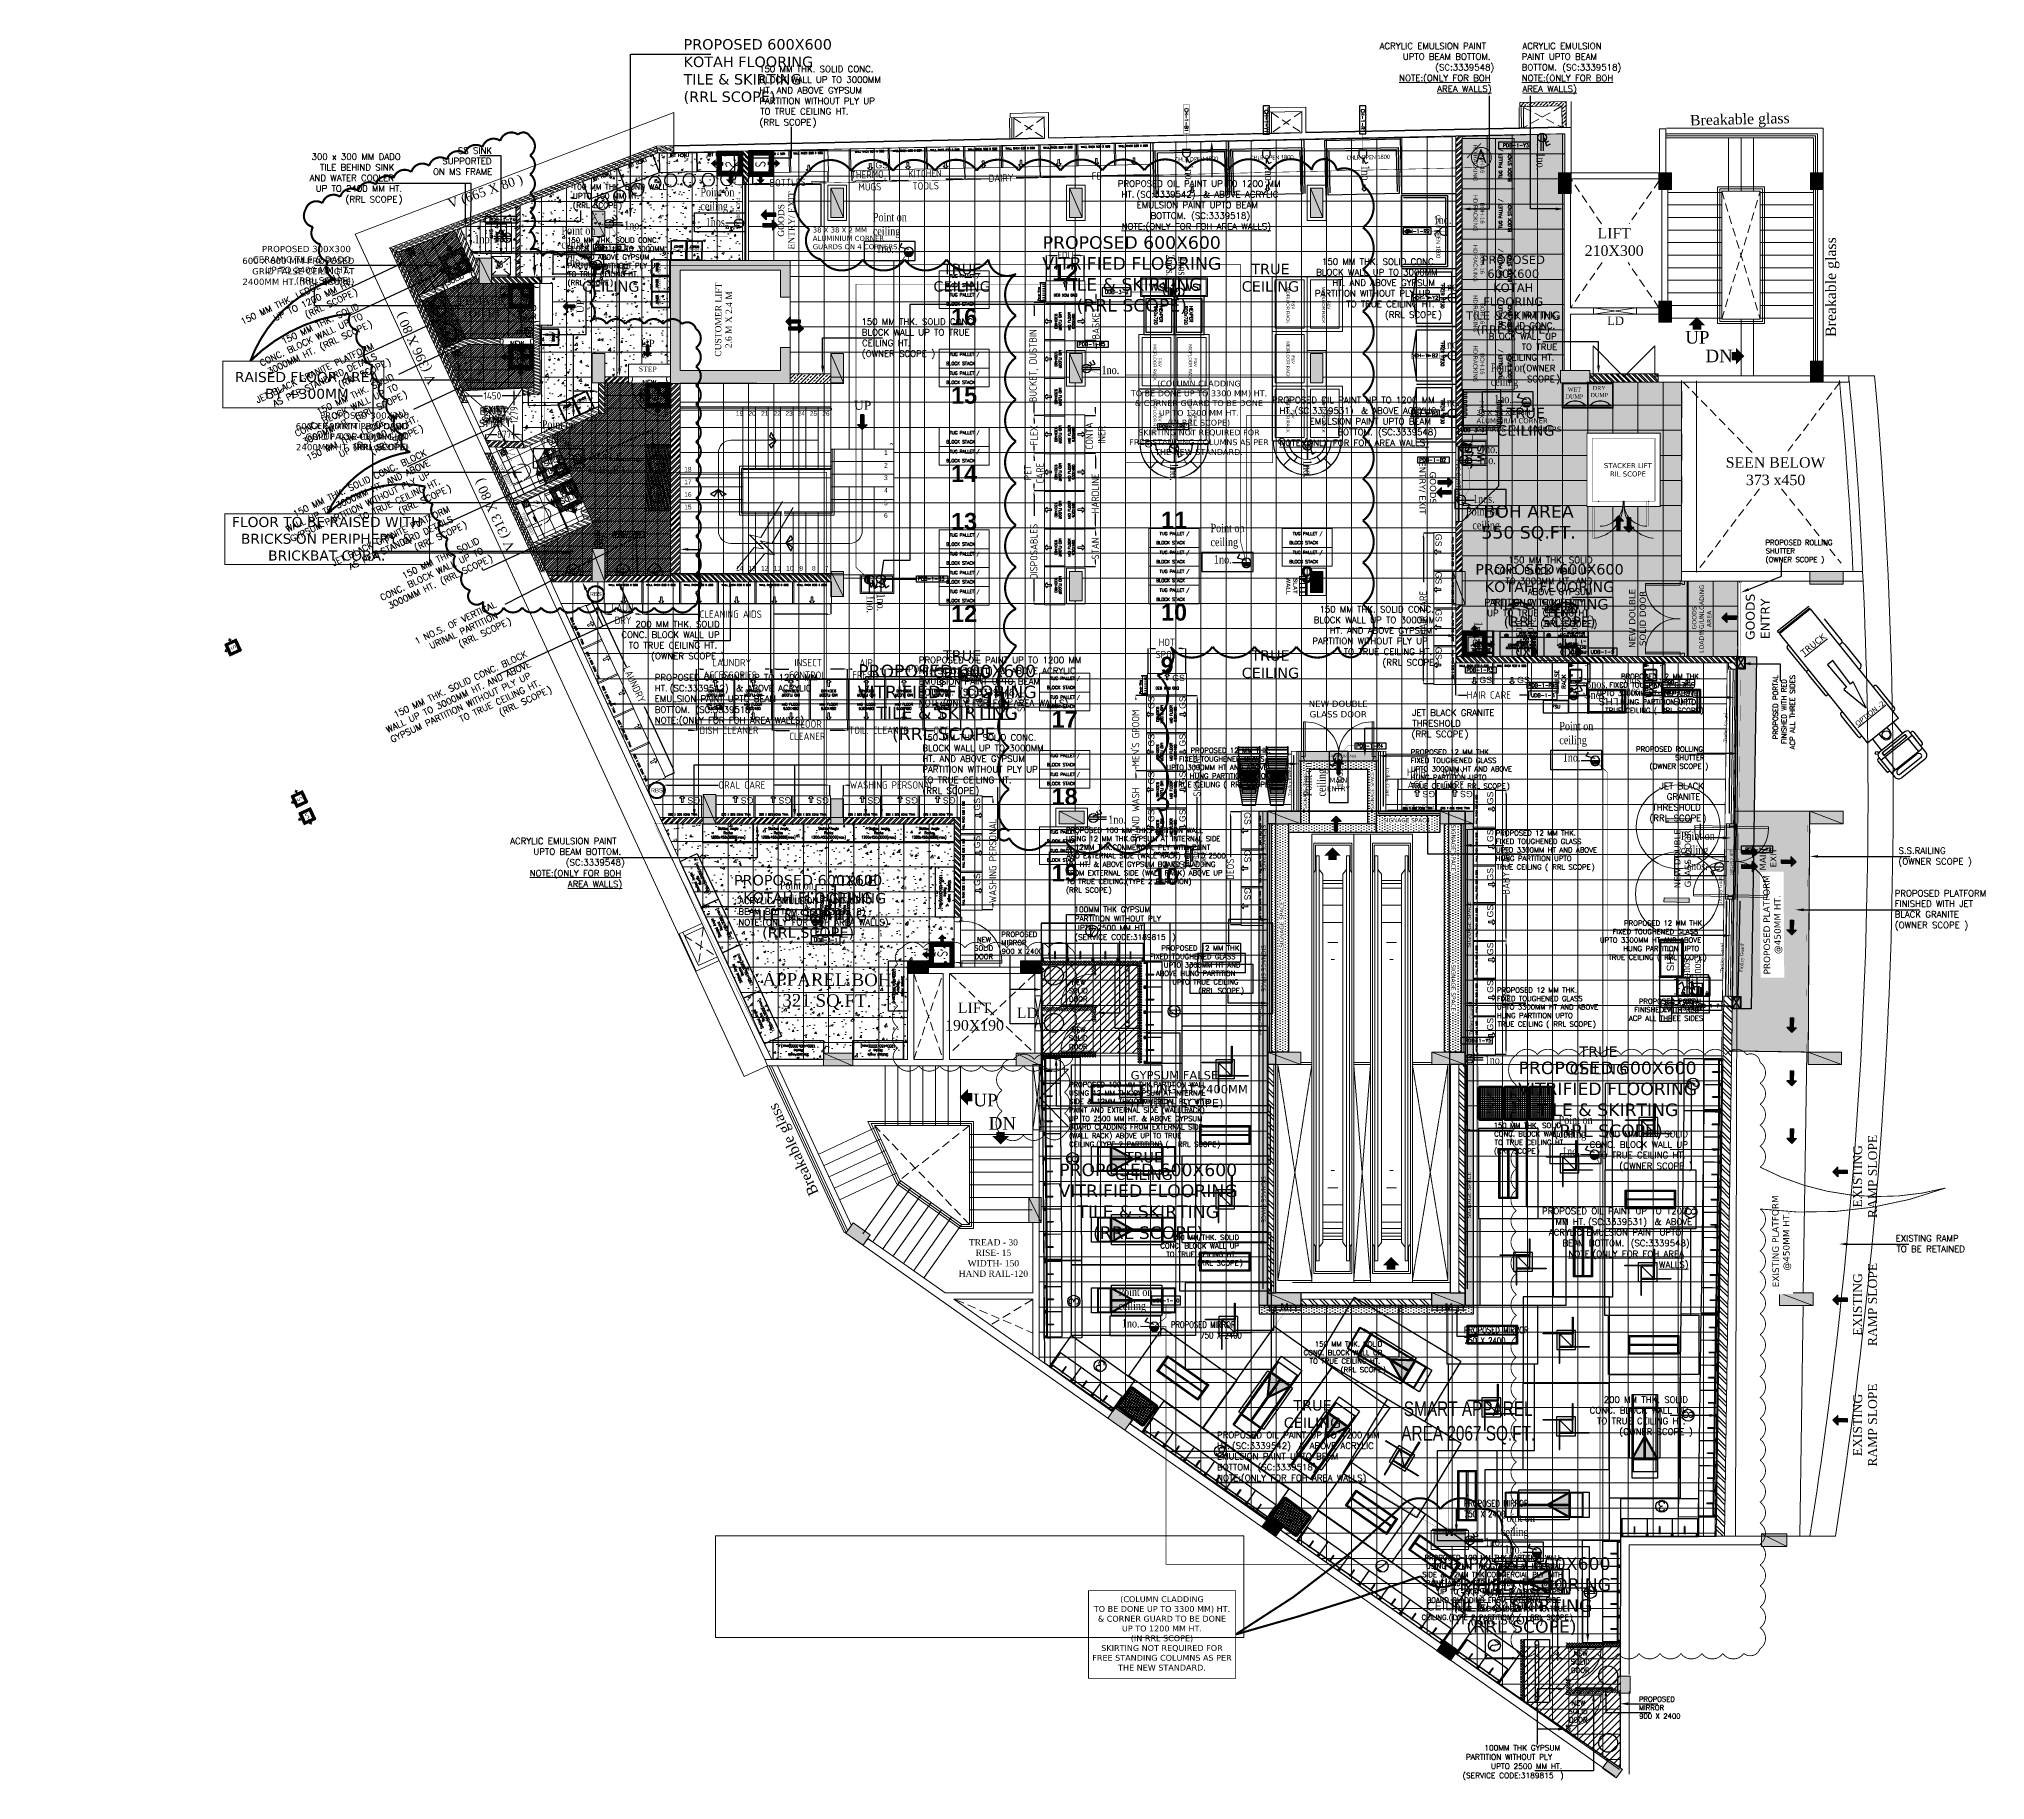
# Model space of a CAD drawing. Header units: millimetres. Extents: x 52937 to 262245, y 6611 to 63678.
# Drawn here: x 52937 to 99412, y 6611 to 48178 of the extents above.
import ezdxf
from ezdxf.enums import TextEntityAlignment as Align

# ---------------------------------------------------------------- set-up
doc = ezdxf.new("R2010")
doc.units = ezdxf.units.MM
for name, pattern in [('CONTINU', [0]), ('DASHED', [0.75, 0.5, -0.25]), ('HIDDENX2', [0.75, 0.5, -0.25])]:
    doc.linetypes.add(name, pattern=pattern)
doc.layers.get('DEFPOINTS').update_dxf_attribs({"color": 8})
for name, color, linetype, lineweight in [('ACP', 8, 'Continuous', 15), ('AL_F-SLAT-WALL', 8, 'Continuous', 15), ('BAYS-RR', 8, 'Continuous', 0), ('CIRCLES', 8, 'Continuous', 0), ('COLUMN', 8, 'Continuous', 0), ('COUNTERS', 8, 'Continuous', 18), ('DOUBLE-DOORS', 8, 'Continuous', 0), ('ESCALATOR', 8, 'Continuous', 5), ('F-DIGI-WS', 8, 'Continuous', 15), ('F-WS', 8, 'Continuous', 15), ('FALSE-CEILING', 8, 'Continuous', 13), ('FLOORING-WITH-HATCH', 8, 'Continuous', 20), ('GLASS', 8, 'Continuous', 25), ('GLAZING', 8, 'Continuous', 18), ('HATCH', 8, 'Continuous', 5), ('MIRROR', 8, 'Continuous', 30), ('P-DRAIN-HOLE', 8, 'Continuous', 0), ('P-RODS', 8, 'Continuous', 0), ('P-SINK', 8, 'Continuous', 20), ('P-WASH-BASIN', 8, 'Continuous', 0), ('P-WATER-CLOSET', 8, 'Continuous', 0), ('PARTITION-HATCH', 8, 'Continuous', 30), ('PARTITIONS', 8, 'Continuous', 30), ('PVC-AIR-CURTAIN', 8, 'Continuous', 0), ('RAILING', 8, 'Continuous', 9), ('SECTIONS', 8, 'DASHED', 20), ('SHAFTS', 8, 'HIDDENX2', 5), ('SINGLE-DOORS', 8, 'Continuous', 0), ('STAIRCASE', 8, 'Continuous', 20), ('TEXT', 8, 'Continuous', 5), ('TROLLY-GUARD', 8, 'Continuous', 0), ('WALL-HATCH', 8, 'Continuous', 5), ('WALLS', 8, 'Continuous', 5), ('WATER-COOLER', 8, 'Continuous', 20)]:
    doc.layers.add(name, color=color, linetype=linetype, lineweight=lineweight)
for name, color, linetype in [('AREA', 8, 'Continuous'), ('ARROWS', 6, 'Continuous'), ('CLOUD-REVISIONS', 8, 'Continuous'), ('COLUMN-CLADDING', 8, 'Continuous'), ('DIMENSIONS', 8, 'Continuous'), ('DIMENSIONS & CATEGORY - BREAKUP', 8, 'Continuous'), ('E-16A-RAW-POINT', 6, 'Continuous'), ('E-20A-SP-MCB', 6, 'Continuous'), ('E-6A-RAW-POINT', 6, 'Continuous'), ('E-P D B -01', 211, 'Continuous'), ('E-U D B-01', 211, 'Continuous'), ('E-UPS-POINT', 4, 'Continuous'), ('F-BARCODE-PRINTER', 211, 'Continuous'), ('F-CASH-COUNTER', 8, 'Continuous'), ('F-CHAIRS', 211, 'Continuous'), ('F-DESKS', 211, 'Continuous'), ('F-FREEZER', 211, 'Continuous'), ('F-FRISK-POINT', 8, 'Continuous'), ('F-HEAPERS', 211, 'Continuous'), ('F-IMPULSE-RACK', 211, 'Continuous'), ('F-LOCKERS', 211, 'Continuous'), ('F-LUNCH-TABLE', 211, 'Continuous'), ('F-PRINTER', 211, 'Continuous'), ('F-PROMOBINS', 211, 'Continuous'), ('F-RBS', 211, 'Continuous'), ('LAYOUT-SHEET', 7, 'Continuous'), ('LEGEND-TABLE', 8, 'Continuous'), ('M-SLOTTED-ANGLE-RACKS', 211, 'Continuous'), ('M-WET-DRY-DUMP', 8, 'Continuous'), ('PORTAL', 8, 'Continuous'), ('RAISED-FLOOR-AREA', 8, 'Continuous'), ('RTL-FLOOR-FIXTURE', 8, 'Continuous'), ('VEHICLE-WITH-ARROW', 8, 'Continuous')]:
    doc.layers.add(name, color=color, linetype=linetype)
doc.styles.add('1', font='isocpeur.ttf', dxfattribs={"width": 0.75})
doc.styles.add('A', font='arial.ttf', dxfattribs={"height": 15})
doc.styles.add('ARIAL', font='romans.shx', dxfattribs={"width": 0.8})
doc.styles.add('ATTR', font='times.ttf', dxfattribs={"height": 15})
doc.styles.add('book', font='BKANT.TTF')
doc.styles.add('FIXTXT', font='iso.shx')
doc.styles.add('GENERAL', font='romans.shx')
doc.styles.add('ISO', font='iso.shx', dxfattribs={"height": 175})
doc.styles.add('no', font='arialbd.ttf', dxfattribs={"height": 400})
doc.styles.add('Scale_50', font='simplex.shx', dxfattribs={"height": 75})
doc.styles.add('ST-2', font='arial.ttf', dxfattribs={"width": 0.8})
doc.styles.get("Standard").update_dxf_attribs({"font": 'arial.ttf'})
doc.styles.add('studio', font='arial.ttf')
doc.styles.add('style1', font='swiss.ttf', dxfattribs={"height": 8})
doc.styles.add('survey', font='times.ttf')
doc.styles.add('SW', font='arial.ttf', dxfattribs={"height": 350})
doc.styles.add('VERDANA', font='verdana.ttf')
doc.linetypes.add('ZIGZAG', pattern='A,0.0001,-0.2,[131,ltypeshp.shx,S=0.2,R=0,X=-0.2,Y=0],-0.4,[131,ltypeshp.shx,S=0.2,R=180,X=0.2,Y=0],-0.2', length=0.8001)
doc.dimstyles.new('ISO', dxfattribs={"dimtxt": 175, "dimasz": 100, "dimexe": 0, "dimexo": 0, "dimgap": 0.09, "dimtad": 0, "dimdec": 0, "dimzin": 0, "dimdsep": 46, "dimtxsty": 'ISO', "dimcen": 0.09, "dimclrd": 7, "dimclre": 7, "dimclrt": 7, "dimadec": 0, "dimazin": 0, "dimtfac": 1, "dimtdec": 0, "dimtofl": 0, "dimtmove": 0, "dimatfit": 3, "dimfxl": 125, "dimtolj": 1, "dimtzin": 0, "dimlwd": -1, "dimarcsym": 0})
doc.dimstyles.new('Nilesh', dxfattribs={"dimtxt": 150, "dimasz": 100, "dimexe": 50, "dimexo": 50, "dimgap": 10, "dimtad": 0, "dimdec": 0, "dimrnd": 5, "dimzin": 0, "dimdsep": 46, "dimtxsty": 'Standard', "dimblk": 'ARCHTICK', "dimcen": 0.09, "dimclrd": 5, "dimclre": 8, "dimclrt": 7, "dimadec": 0, "dimazin": 0, "dimtfac": 1, "dimtdec": 0, "dimtofl": 0, "dimtmove": 1, "dimatfit": 3, "dimfxl": 0.18, "dimtolj": 1, "dimtzin": 0, "dimarcsym": 0})
pattern_1 = [(45, (-10519421.813, -1781447.46), (-26.5165043, 26.5165043), [])]
pattern_2 = [(45, (-10519421.81, -1781447.46), (-88.3883476, 88.3883476), [])]
pattern_3 = [(270, (-10519421.813, -1781447.46), (62.5, -31.25), [0, -62.5])]
pattern_4 = [(134.18985573, (1515477.6716, 1831289.7185), (-1.0755510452, -1.0455572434), [])]
pattern_5 = [(134.18985573, (1515580.8901, 1839403.2023), (-1.0755510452, -1.0455572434), [])]
pattern_6 = [(45, (-353810.42, 245108.74), (-88.388348, 88.388348), []), (45, (-353722.03, 245108.74), (-88.388348, 88.388348), [62.5, -31.25])]
pattern_7 = [(315, (-10519421.81, -1781447.46), (132.5825215, 132.5825215), []), (315, (-10519421.81, -1781535.85), (132.5825215, 132.5825215), [])]
pattern_8 = [(44.97824, (108872.27, -87700.83), (-67.32634, 67.377495), []), (44.97824, (108917.17, -87700.84), (-67.32634, 67.377495), [])]
pattern_9 = [(50, (-10519421.8, -1781447.46), (537.945137, -47.064101), [56.25, -618.75]), (355, (-10519421.8, -1781447.46), (-104.0635, 564.1441), [45, -495]), (100.4514445, (-10519377, -1781451.4), (433.881635, 517.079993), [47.805144, -525.856584]), (46.1842, (-10519421.8, -1781297.46), (800.431, -124.13946), [84.375, -928.125]), (96.6356355, (-10519355.1, -1781307.8), (700.99646, 730.58895), [71.707757, -788.78532]), (351.184164, (-10519421.8, -1781297.5), (700.99646, 730.58895), [67.5, -742.5]), (21, (-10519346.8, -1781334.96), (447.680289, -301.964168), [56.25, -618.75]), (326, (-10519346.8, -1781334.96), (182.4865, 543.862534), [45, -495]), (71.451445, (-10519309.5, -1781360.1), (630.166783, 241.898365), [47.805143, -525.856584]), (37.5, (-10519421.81, -1781447.46), (9.1198915, 249.6703904), [0, -489, 0, -502.5, 0, -496.875]), (7.5, (-10519421.81, -1781447.46), (197.302153, 295.808784), [0, -286.5, 0, -477.75, 0, -189.375]), (327.5, (-10519589.06, -1781447.46), (400.366827, -16.9161538), [0, -187.5, 0, -585, 0, -776.25]), (317.5, (-10519664.06, -1781447.46), (437.389627, 75.078737), [0, -243.75, 0, -388.5, 0, -551.25])]
pattern_10 = [(160, (-10519421.81, -1781447.46), (-25.65151075, -70.47694656), []), (160, (-10519436.755, -1781415.42), (-25.65151075, -70.47694656), [])]

# ---------------------------------------------------------------- blocks, each defined once
blk = doc.blocks.new('TROLLY')
at = {"layer": 'TROLLY-GUARD', "ltscale": 15}
for p, q in [((48, 4), (48, 827)), ((48, 4), (48, 827)), ((56, 827), (56, 4))]:
    blk.add_line(p, q, dxfattribs=at)
at = {"layer": 'TROLLY-GUARD'}
blk.add_lwpolyline([(156, 793), (156, 38), (106, 38), (106, 793)], close=True, dxfattribs=at)
at = {"layer": 'TROLLY-GUARD', "ltscale": 15}
for centre, start, end in [((52, 827), 359.5557, 179.5557), ((52, 4), 179.5557, 359.5557)]:
    blk.add_arc(centre, 4.4, start, end, dxfattribs=at)
at = {"layer": 'TEXT', "insert": (132, 405), "char_height": 150, "attachment_point": 5, "rotation": 270, "style": 'A'}
blk.add_mtext_dynamic_manual_height_columns('\\pxt61;{\\fArial Black|b0|i0|c0|p34;M}', width=12100.68, gutter_width=1000, heights=[0], dxfattribs=at)
at = {"layer": 'TEXT', "ltscale": 15, "insert": (21, 381), "char_height": 20, "width": 1964.73, "attachment_point": 5, "rotation": 90, "style": 'A'}
blk.add_mtext('Trolley Guard ', dxfattribs=at)
blk = doc.blocks.new('A$C0FCE1A72')
at = {"layer": 'FLOORING-WITH-HATCH', "ltscale": 125}
for points in [[(57, 254), (151, 255), (151, 214), (57, 214), (58, 183), (0, 234), (57, 285)], [(227, 57), (227, 151), (267, 151), (268, 57), (299, 58), (248, 0), (196, 57)]]:
    blk.add_hatch(color=0, dxfattribs=at).paths.add_polyline_path(points)
at = {"layer": 'FLOORING-WITH-HATCH', "ltscale": 0.2}
h = blk.add_hatch(dxfattribs=at)
h.set_pattern_fill('ANSI31', color=256, scale=100, angle=540, style=0)
h.set_pattern_definition([(225, (-753112.875, -3701586.918), (8.838834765, -8.838834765), [])])
h.paths.add_polyline_path([(96, 378), (96, 78), (396, 78), (396, 378)])
h.paths.add_polyline_path([(146, 328), (146, 128), (346, 128), (346, 328)], flags=16)
at = {"layer": 'FLOORING-WITH-HATCH', "color": 41, "lineweight": 25}
for points in [[(96, 378), (96, 78), (396, 78), (396, 378)], [(146, 328), (146, 128), (346, 128), (346, 328)]]:
    blk.add_lwpolyline(points, close=True, dxfattribs=at)
at = {"layer": 'FLOORING-WITH-HATCH', "linetype": 'ZIGZAG', "ltscale": 100, "insert": (200, 299), "char_height": 125, "width": 163.18, "attachment_point": 1, "rotation": 0.3172, "style": '1'}
blk.add_mtext('S', dxfattribs=at)
blk = doc.blocks.new('_ArchTick')
at = {"color": 0, "linetype": 'ByBlock', "const_width": 0.15}
blk.add_lwpolyline([(-0.5, -0.5), (0.5, 0.5)], dxfattribs=at)
blk = doc.blocks.new('LIFT')
at = {"layer": 'ESCALATOR'}
for p, q in [((-73.7, -664), (-73.7, 406)), ((-73.7, 406), (-23.7, 406)), ((-69, 384.4), (-69, 314.6)), ((-23.7, 384.4), (-69, 384.4)), ((-65.3, 380), (-65.3, 319.1)), ((-65.3, 380), (-23.7, 380)), ((26.3, 406), (-23.7, 406)), ((-23.7, 384.4), (21.7, 384.4)), ((17.9, 380), (-23.7, 380)), ((17.9, 380), (17.9, 319.1)), ((21.7, 384.4), (21.7, 314.6)), ((26.3, -664), (26.3, 406)), ((-63.1, -612.2), (-63.1, 354.1)), ((-63.1, 354.1), (-56.5, 354.1)), ((-60.9, 354.1), (-56.6, 354.1)), ((-56.5, -612.2), (-56.5, 354.1)), ((9.2, -612.2), (9.2, 354.1)), ((15.8, 354.1), (9.2, 354.1)), ((13.6, 354.1), (9.3, 354.1)), ((15.8, -612.2), (15.8, 354.1)), ((-63.1, 321.7), (-69, 314.7)), ((-69, -642.4), (-69, 314.2)), ((-56.5, 321.7), (-47.3, 310.9)), ((-47.3, -569), (-47.3, 310.9)), ((-47.3, 295.8), (-23.7, 295.8)), ((-47.3, 288.2), (-23.7, 288.2)), ((0, 295.8), (-23.7, 295.8)), ((0, 288.2), (-23.7, 288.2)), ((9.2, 321.7), (0, 310.9)), ((0, -569), (0, 310.9)), ((15.8, 321.7), (21.7, 314.7)), ((21.7, -642.4), (21.7, 314.2)), ((-47.3, 277.4), (-23.7, 277.4)), ((-47.3, 236.4), (-23.7, 236.4)), ((0, 277.4), (-23.7, 277.4)), ((0, 236.4), (-23.7, 236.4)), ((-47.3, 195.4), (-23.7, 195.4)), ((0, 195.4), (-23.7, 195.4)), ((-35.7, 147.8), (-23.7, 147.8)), ((-11.7, 147.8), (-23.7, 147.8)), ((-27.5, 106.7), (-23.7, 106.7)), ((-19.9, 106.7), (-23.7, 106.7)), ((-27.5, -397), (-23.7, -397)), ((-19.9, -397), (-23.7, -397)), ((-35.7, -438), (-23.7, -438)), ((-11.7, -438), (-23.7, -438)), ((-47.3, -479.1), (-23.7, -479.1)), ((0, -479.1), (-23.7, -479.1)), ((-47.3, -520.1), (-23.7, -520.1)), ((-47.3, -535.5), (-23.7, -535.5)), ((-47.3, -546.3), (-23.7, -546.3)), ((-47.3, -553.9), (-23.7, -553.9)), ((0, -520.1), (-23.7, -520.1)), ((0, -535.5), (-23.7, -535.5)), ((0, -546.3), (-23.7, -546.3)), ((0, -553.9), (-23.7, -553.9)), ((-63.1, -579.8), (-69, -572.8)), ((-64.7, -638.1), (-64.7, -577.9)), ((-56.5, -579.8), (-47.3, -569)), ((-23.7, -561.2), (-47.3, -561.2)), ((-23.7, -561.2), (0, -561.2)), ((9.2, -579.8), (0, -569)), ((15.8, -579.8), (21.7, -572.8)), ((17.4, -638.1), (17.4, -577.9)), ((-23.7, -642.4), (-69, -642.4)), ((-64.7, -638.1), (-23.7, -638.1)), ((-63.1, -612.2), (-56.5, -612.2)), ((17.4, -638.1), (-23.7, -638.1)), ((-23.7, -642.4), (21.7, -642.4)), ((15.8, -612.2), (9.2, -612.2)), ((-73.7, -664), (-23.7, -664)), ((26.3, -664), (-23.7, -664))]:
    blk.add_line(p, q, dxfattribs=at)
blk = doc.blocks.new('INTERIOR')
at = {"layer": 'COUNTERS'}
for p, q in [((43214.4, -178266.4), (43214.4, -178271.4)), ((43214.4, -178271.4), (43269.4, -178271.4)), ((43269.4, -178271.4), (43214.4, -178326.4)), ((43269.4, -178381.4), (43214.4, -178326.4)), ((43214.4, -178381.4), (43269.4, -178381.4)), ((43214.4, -178386.4), (43214.4, -178381.4))]:
    blk.add_line(p, q, dxfattribs=at)
blk = doc.blocks.new('SINK')
at = {"layer": 'P-SINK'}
for p, q in [((-1075086, -1125966), (-1074989, -1126068)), ((-1074636, -1125966), (-1074734, -1126068)), ((-1075086, -1126416), (-1074978, -1126279)), ((-1074636, -1126416), (-1074792, -1126249))]:
    blk.add_line(p, q, dxfattribs=at)
blk.add_lwpolyline([(-1074636, -1126416), (-1074636, -1125966), (-1075086, -1125966), (-1075086, -1126416)], close=True, dxfattribs=at)
blk.add_circle((-1074861, -1126191), 36, dxfattribs=at)
at = {"layer": 'P-SINK', "insert": (-1074938, -1126072), "char_height": 75, "width": 574.31, "attachment_point": 1, "rotation": 0.0003, "style": 'Scale_50'}
blk.add_mtext('Sink   ', dxfattribs=at)
blk = doc.blocks.new('WATER-COOLER-M15')
at = {"layer": 'WATER-COOLER'}
for points in [[(-1057393, -1158886), (-1057393, -1159636), (-1058143, -1159636), (-1058143, -1158886)], [(-1057515, -1158939), (-1057515, -1159589), (-1058015, -1159589), (-1058015, -1158939)]]:
    blk.add_lwpolyline(points, close=True, dxfattribs=at)
at = {"layer": 'WATER-COOLER', "insert": (-1057917, -1159057, 53342), "char_height": 75, "width": 574.31, "attachment_point": 3, "rotation": 89.9998, "style": 'Scale_50'}
blk.add_mtext('M15 \\PWater  Cooler   ', dxfattribs=at)
blk = doc.blocks.new('STAFF')
at = {"layer": 'ARROWS'}
h = blk.add_hatch(dxfattribs=at)
h.set_pattern_fill('ANSI37', color=256, scale=50, style=0)
h.set_pattern_definition([(45, (853233.83, -315675.63), (-112.253, 112.253), []), (135, (853233.83, -315675.63), (-112.253, -112.253), [])])
h.paths.add_polyline_path([(849552, -319261), (849972, -319261), (849972, -320521), (850392, -320521), (850392, -319261), (850812, -319261), (850182, -318631)])
for p, q in [((849552, -319261), (850182, -318631)), ((849972, -319261), (849552, -319261)), ((849972, -320521), (849972, -319261)), ((850812, -319261), (850182, -318631)), ((850392, -320521), (850392, -319261)), ((850392, -319261), (850812, -319261)), ((849972, -320521), (850392, -320521))]:
    blk.add_line(p, q, dxfattribs=at)
blk = doc.blocks.new('DOORS-3')
at = {"layer": 'DOUBLE-DOORS'}
for p, q in [((102, 933), (59, 933)), ((1698, 933), (1741, 933))]:
    blk.add_line(p, q, dxfattribs=at)
for points in [[(59, 102), (102, 102), (102, 933), (59, 933)], [(1741, 102), (1698, 102), (1698, 933), (1741, 933)]]:
    blk.add_lwpolyline(points, close=True, dxfattribs=at)
for points in [[(81, 49, 0.414215), (75, 54), (59, 54), (59, 102, 0.414211), (54, 108), (0, 108), (0, 0), (75, 0, 0.414214), (81, 5)], [(1719, 49, -0.414215), (1725, 54), (1741, 54), (1741, 102, -0.414211), (1746, 108), (1800, 108), (1800, 0), (1725, 0, -0.414214), (1719, 5)]]:
    blk.add_lwpolyline(points, format="xyb", close=True, dxfattribs=at)
for centre, start, end in [((120, 151), 356.4213, 91.2528), ((1680, 151), 88.7472, 183.5787)]:
    blk.add_arc(centre, 782, start, end, dxfattribs=at)
blk = doc.blocks.new('cashtill')
for p, q in [((-2374, 3459), (-2374, 2275)), ((-2374, 3459), (-2373, 3459)), ((-1926, 3460), (-2373, 3460)), ((-2373, 3460), (-2373, 3459)), ((-1927, 3458), (-2372, 3458)), ((-2372, 3458), (-2372, 2275)), ((-1927, 2275), (-1927, 3458)), ((-1926, 3460), (-1926, 3459)), ((-1925, 3459), (-1926, 3459)), ((-1926, 3459), (-1926, 3458)), ((-1926, 3458), (-1926, 3458)), ((-1925, 3462), (-1925, 3461)), ((-1925, 3462), (-1898, 3462)), ((-1925, 3461), (-1925, 3458)), ((-1925, 3461), (-1925, 3461)), ((-1923, 3437), (-1925, 3437)), ((-1923, 3460), (-1923, 3437)), ((-1898, 3460), (-1923, 3460)), ((-1923, 3437), (-1898, 3437)), ((-1923, 3437), (-1923, 2922)), ((-1899, 3437), (-1923, 3437)), ((-1899, 2922), (-1899, 3437)), ((-1899, 3437), (-1899, 2922)), ((-1898, 3462), (-1898, 3460)), ((-1045, 3462), (-1898, 3462)), ((-1898, 3437), (-1898, 3460)), ((-1898, 3440), (-1898, 3460)), ((-1045, 3460), (-1898, 3460)), ((-1898, 3460), (-1898, 3460)), ((-1898, 3458), (-1898, 3458)), ((-1898, 3442), (-1898, 3442)), ((-1045, 3440), (-1898, 3440)), ((-1898, 3440), (-1898, 3440)), ((-1898, 3437), (-1898, 3439)), ((-1896, 3439), (-1898, 3439)), ((-1898, 3439), (-1898, 3439)), ((-1897, 3437), (-1898, 3437)), ((-1898, 3437), (-1898, 3437)), ((-1898, 3437), (-1898, 3437)), ((-1897, 3437), (-1889, 3437)), ((-1047, 3437), (-1889, 3437)), ((-1097, 3437), (-1097, 2922)), ((-1096, 2922), (-1096, 3437)), ((-1047, 2922), (-1047, 3437)), ((-1047, 3437), (-1045, 3437)), ((-1047, 3437), (-1047, 3437)), ((-1045, 3460), (-1045, 3462)), ((-1022, 3462), (-1045, 3462)), ((-1045, 3462), (-1045, 3462)), ((-1045, 3460), (-1045, 3440)), ((-1022, 3460), (-1045, 3460)), ((-1045, 3440), (-1045, 3440)), ((-1045, 3439), (-1045, 3437)), ((-1045, 3437), (-1022, 3437)), ((-1045, 2922), (-1045, 3437)), ((-1022, 3437), (-1045, 3437)), ((-1022, 3462), (-1022, 3462)), ((-1022, 3437), (-1022, 3460)), ((-1020, 3437), (-1022, 3437)), ((-1022, 2922), (-1022, 3437)), ((-1020, 3462), (-1021, 3462)), ((-1020, 3462), (-1020, 3437)), ((-1020, 2922), (-1020, 3437)), ((-1949, 3045), (-2349, 3045)), ((-1949, 3045), (-2349, 3045)), ((-2349, 3045), (-2349, 2745)), ((-2349, 3044), (-1949, 3044)), ((-1949, 2745), (-1949, 3045)), ((-1923, 2922), (-1925, 2922)), ((-1925, 2899), (-1924, 2899)), ((-1925, 2897), (-1898, 2897)), ((-1924, 2897), (-1924, 2275)), ((-1923, 2900), (-1923, 2922)), ((-1923, 2922), (-1898, 2922)), ((-1923, 2922), (-1899, 2922)), ((-1898, 2900), (-1923, 2900)), ((-1898, 2922), (-1898, 2900)), ((-1898, 2922), (-1898, 2921)), ((-1897, 2922), (-1898, 2922)), ((-1898, 2922), (-1898, 2922)), ((-1898, 2922), (-1898, 2922)), ((-1896, 2921), (-1898, 2921)), ((-1898, 2921), (-1898, 2921)), ((-1045, 2920), (-1898, 2920)), ((-1898, 2900), (-1898, 2920)), ((-1898, 2920), (-1898, 2920)), ((-1898, 2918), (-1898, 2918)), ((-1898, 2902), (-1898, 2902)), ((-1898, 2897), (-1898, 2900)), ((-1898, 2900), (-1045, 2900)), ((-1898, 2900), (-1898, 2900)), ((-1045, 2897), (-1898, 2897)), ((-1889, 2922), (-1897, 2922)), ((-1889, 2922), (-1047, 2922)), ((-1045, 2922), (-1047, 2922)), ((-1047, 2922), (-1047, 2922)), ((-1045, 2921), (-1045, 2922)), ((-1045, 2922), (-1022, 2922)), ((-1045, 2922), (-1022, 2922)), ((-1045, 2920), (-1045, 2920)), ((-1045, 2920), (-1045, 2900)), ((-1045, 2900), (-1045, 2897)), ((-1022, 2900), (-1045, 2900)), ((-1022, 2897), (-1045, 2897)), ((-1045, 2897), (-1045, 2897)), ((-1020, 2922), (-1022, 2922)), ((-1022, 2922), (-1022, 2900)), ((-1022, 2897), (-1022, 2898)), ((-1020, 2897), (-1021, 2897)), ((-1020, 2897), (-1020, 2922)), ((-2364, 2348), (-2364, 2281)), ((-2308, 2352), (-2360, 2352)), ((-2354, 2430), (-2354, 2690)), ((-2354, 2346), (-2354, 2343)), ((-2352, 2692), (-2352, 2691)), ((-2352, 2692), (-2339, 2692)), ((-2352, 2429), (-2352, 2691)), ((-2352, 2691), (-2339, 2691)), ((-2352, 2691), (-2339, 2691)), ((-2352, 2429), (-2339, 2429)), ((-2352, 2427), (-2352, 2429)), ((-2352, 2429), (-2339, 2429)), ((-2352, 2427), (-2339, 2427)), ((-1949, 2746), (-2349, 2746)), ((-2349, 2745), (-1949, 2745)), ((-2347, 2344), (-2349, 2344)), ((-2349, 2344), (-2349, 2285)), ((-2347, 2344), (-2347, 2343)), ((-2322, 2344), (-2347, 2344)), ((-2326, 2343), (-2347, 2343)), ((-2347, 2343), (-2347, 2342)), ((-2347, 2342), (-2347, 2343)), ((-2347, 2343), (-2347, 2343)), ((-2347, 2342), (-2325, 2342)), ((-2347, 2342), (-2347, 2341)), ((-2347, 2341), (-2325, 2341)), ((-2347, 2339), (-2347, 2339)), ((-2347, 2296), (-2347, 2339)), ((-2347, 2296), (-2347, 2339)), ((-2337, 2341), (-2345, 2341)), ((-2345, 2341), (-2345, 2341)), ((-2337, 2341), (-2345, 2341)), ((-2345, 2340), (-2327, 2340)), ((-2345, 2340), (-2345, 2339)), ((-2345, 2339), (-2327, 2339)), ((-2344, 2336), (-2345, 2336)), ((-2345, 2298), (-2345, 2336)), ((-2344, 2298), (-2344, 2336)), ((-2343, 2338), (-2343, 2339)), ((-2335, 2339), (-2343, 2339)), ((-2335, 2338), (-2343, 2338)), ((-2339, 2691), (-2339, 2692)), ((-2339, 2429), (-2339, 2691)), ((-2339, 2429), (-2339, 2427)), ((-2337, 2691), (-2336, 2691)), ((-2337, 2429), (-2336, 2429)), ((-2337, 2341), (-2337, 2341)), ((-2336, 2690), (-2336, 2692)), ((-2073, 2692), (-2336, 2692)), ((-2336, 2691), (-2336, 2690)), ((-2336, 2680), (-2336, 2690)), ((-2074, 2690), (-2336, 2690)), ((-2336, 2690), (-2336, 2430)), ((-2336, 2690), (-2336, 2690)), ((-2336, 2680), (-2336, 2680)), ((-2336, 2430), (-2336, 2440)), ((-2336, 2440), (-2336, 2440)), ((-2336, 2430), (-2074, 2430)), ((-2336, 2427), (-2336, 2430)), ((-2336, 2430), (-2336, 2430)), ((-2336, 2430), (-2336, 2429)), ((-2073, 2427), (-2336, 2427)), ((-2335, 2339), (-2335, 2338)), ((-2327, 2339), (-2327, 2340)), ((-2326, 2343), (-2326, 2342)), ((-2326, 2343), (-2322, 2343)), ((-2326, 2337), (-2325, 2337)), ((-2326, 2297), (-2326, 2337)), ((-2325, 2341), (-2325, 2342)), ((-2325, 2337), (-2323, 2337)), ((-2322, 2342), (-2323, 2342)), ((-2323, 2340), (-2322, 2340)), ((-2323, 2337), (-2323, 2340)), ((-2323, 2337), (-2323, 2297)), ((-2323, 2337), (-2311, 2337)), ((-2322, 2343), (-2322, 2344)), ((-2320, 2344), (-2322, 2344)), ((-2322, 2343), (-2322, 2342)), ((-2322, 2337), (-2322, 2340)), ((-2321, 2337), (-2321, 2344)), ((-2320, 2337), (-2320, 2344)), ((-2304, 2575), (-2304, 2545)), ((-2304, 2335), (-2304, 2348)), ((-2301, 2327), (-2301, 2307)), ((-2074, 2430), (-2074, 2690)), ((-2073, 2692), (-2073, 2691)), ((-2073, 2427), (-2073, 2429)), ((-2071, 2691), (-2072, 2691)), ((-2071, 2429), (-2072, 2429)), ((-2071, 2429), (-2071, 2691)), ((-1924, 2715), (-1869, 2715)), ((-1869, 2714), (-1924, 2714)), ((-1869, 2715), (-1869, 2714)), ((-1869, 2286), (-1869, 2714)), ((-2374, 2273), (-2374, 2275)), ((-2374, 2275), (-2347, 2275)), ((-2374, 2275), (-2374, 2275)), ((-2374, 2262), (-2374, 2275)), ((-2374, 2262), (-2374, 2275)), ((-2374, 2262), (-2374, 2273)), ((-2347, 2273), (-2374, 2273)), ((-1925, 2262), (-2374, 2262)), ((-2374, 2262), (-2374, 2262)), ((-2374, 2262), (-2374, 2261)), ((-2373, 2261), (-2373, 2261)), ((-1926, 2260), (-2373, 2260)), ((-2373, 2260), (-2373, 2260)), ((-2360, 2277), (-2347, 2277)), ((-2354, 2286), (-2354, 2283)), ((-2349, 2291), (-2347, 2291)), ((-2349, 2285), (-2347, 2285)), ((-2347, 2296), (-2347, 2296)), ((-2325, 2293), (-2347, 2293)), ((-2347, 2292), (-2347, 2293)), ((-2347, 2289), (-2347, 2292)), ((-2325, 2292), (-2347, 2292)), ((-2347, 2289), (-2347, 2262)), ((-2347, 2289), (-2322, 2289)), ((-2347, 2262), (-2322, 2262)), ((-2344, 2298), (-2345, 2298)), ((-2345, 2295), (-2345, 2296)), ((-2327, 2296), (-2345, 2296)), ((-2327, 2295), (-2345, 2295)), ((-2345, 2294), (-2345, 2293)), ((-2345, 2294), (-2337, 2294)), ((-2345, 2293), (-2337, 2293)), ((-2345, 2275), (-2340, 2275)), ((-2344, 2277), (-2340, 2277)), ((-2341, 2273), (-2344, 2273)), ((-2343, 2296), (-2343, 2296)), ((-2343, 2296), (-2335, 2296)), ((-2343, 2296), (-2335, 2296)), ((-2337, 2293), (-2337, 2294)), ((-2335, 2296), (-2335, 2296)), ((-2330, 2275), (-2325, 2275)), ((-2329, 2277), (-2325, 2277)), ((-2326, 2273), (-2329, 2273)), ((-2327, 2296), (-2327, 2295)), ((-2326, 2297), (-2325, 2297)), ((-2323, 2297), (-2325, 2297)), ((-2325, 2293), (-2325, 2292)), ((-2325, 2292), (-2322, 2292)), ((-2311, 2297), (-2323, 2297)), ((-2323, 2295), (-2323, 2297)), ((-2323, 2295), (-2322, 2295)), ((-2322, 2295), (-2322, 2297)), ((-2322, 2292), (-2322, 2289)), ((-2322, 2291), (-2321, 2291)), ((-2322, 2262), (-2322, 2289)), ((-2322, 2287), (-2322, 2286)), ((-2322, 2287), (-2322, 2287)), ((-2322, 2286), (-2322, 2286)), ((-2322, 2285), (-2322, 2286)), ((-2322, 2285), (-2320, 2285)), ((-2322, 2285), (-2322, 2285)), ((-2322, 2277), (-2308, 2277)), ((-2322, 2275), (-1925, 2275)), ((-1925, 2273), (-2322, 2273)), ((-2321, 2291), (-2321, 2297)), ((-2320, 2285), (-2320, 2297)), ((-2304, 2281), (-2304, 2299)), ((-1926, 2260), (-1926, 2261)), ((-1925, 2261), (-1926, 2261)), ((-1926, 2260), (-1926, 2260)), ((-1925, 2275), (-1925, 2273)), ((-1925, 2262), (-1925, 2275)), ((-1924, 2275), (-1925, 2275)), ((-1925, 2262), (-1925, 2273)), ((-1924, 2262), (-1925, 2262)), ((-1924, 2286), (-1869, 2286)), ((-1869, 2285), (-1924, 2285)), ((-1924, 2262), (-1924, 2275)), ((-1924, 2262), (-1924, 2261)), ((-1869, 2286), (-1869, 2285))]:
    blk.add_line(p, q)
at = {"flags": 128}
for points in [[(-2373, 3459), (-2373, 3458), (-2373, 3458)], [(-1898, 3460), (-1898, 3461), (-1898, 3461), (-1898, 3462), (-1898, 3462), (-1898, 3462), (-1898, 3462), (-1898, 3462), (-1898, 3462)], [(-1045, 3462), (-1045, 3462), (-1045, 3462), (-1045, 3462), (-1045, 3462), (-1045, 3462), (-1045, 3461), (-1045, 3461), (-1045, 3460)], [(-1020, 3367), (-1020, 3370), (-1020, 3371)], [(-1020, 3364), (-1020, 3365), (-1020, 3367)], [(-1898, 2897), (-1898, 2898), (-1898, 2898), (-1898, 2898), (-1898, 2898), (-1898, 2898), (-1898, 2899), (-1898, 2899), (-1898, 2900)], [(-1045, 2900), (-1045, 2899), (-1045, 2899), (-1045, 2898), (-1045, 2898), (-1045, 2898), (-1045, 2898), (-1045, 2898), (-1045, 2897)], [(-1020, 2992), (-1020, 2995), (-1020, 2996)], [(-1020, 2989), (-1020, 2990), (-1020, 2992)]]:
    blk.add_lwpolyline(points, dxfattribs=at)
for centre, radius in [((-2305, 2895), 31.2), ((-2324, 3089), 1.5), ((-2324, 3049), 1.5), ((-2192, 2999), 5), ((-2192, 2789), 5), ((-2012, 2999), 5), ((-2012, 2789), 5), ((-1974, 3089), 1.5), ((-1974, 3049), 1.5), ((-2357, 2344), 2.75), ((-2325, 2741), 1.5), ((-2316, 2331), 2.75), ((-2303, 2560), 15), ((-2312, 2344), 2.75), ((-2269, 2325), 1.5), ((-1975, 2741), 1.5), ((-1975, 2666), 1.5), ((-1969, 2325), 1.5), ((-2357, 2284), 2.75), ((-2342, 2275), 2.6), ((-2327, 2275), 2.6), ((-2316, 2304), 2.75), ((-2312, 2284), 2.75)]:
    blk.add_circle(centre, radius)
for centre, radius, start, end in [((-2372, 3458), 2.2, 114.9865, 155.0135), ((-2299, 3447), 15, 90, 123.5573), ((-2299, 3447), 15, 56.4427, 90), ((-1999, 3447), 15, 90, 123.5573), ((-1999, 3447), 15, 56.4427, 90), ((-2360, 2348), 4, 90, 180), ((-2345, 2339), 2.3, 90, 180), ((-2345, 2339), 1.5, 90, 180), ((-2343, 2336), 2.3, 90, 180), ((-2343, 2336), 1.5, 90, 180), ((-2327, 2337), 2.3, 0, 90), ((-2327, 2337), 1.5, 360, 90), ((-2325, 2340), 2.3, 0, 90), ((-2325, 2340), 1.5, 0, 90), ((-2311, 2327), 10, 0, 90), ((-2308, 2348), 4, 0, 90), ((-2360, 2281), 4, 180, 270), ((-2345, 2296), 2.3, 180, 270), ((-2345, 2296), 1.5, 180, 270), ((-2343, 2298), 2.3, 180, 270), ((-2343, 2298), 1.5, 180, 270), ((-2327, 2297), 2.3, 270, 0), ((-2327, 2297), 1.5, 270, 0), ((-2325, 2295), 2.3, 270, 0), ((-2325, 2295), 1.5, 270, 0), ((-2311, 2307), 10, 270, 0), ((-2308, 2281), 4, 270, 0), ((-2299, 2272), 15, 236.4427, 270), ((-2299, 2272), 15, 270, 303.5573), ((-1999, 2272), 15, 236.4427, 270), ((-1999, 2272), 15, 270, 303.5573)]:
    blk.add_arc(centre, radius, start, end)
for points, knots in [([(-2374, 3459), (-2374, 3459), (-2374, 3458), (-2374, 3458), (-2373, 3458), (-2373, 3458), (-2372, 3458), (-2372, 3458)], [0, 0, 0, 0, 0.222347, 0.444716, 0.667085, 0.889454, 1, 1, 1, 1]), ([(-2372, 3458), (-2372, 3458), (-2372, 3459), (-2373, 3459), (-2373, 3460), (-2373, 3460), (-2373, 3460), (-2373, 3460)], [0, 0, 0, 0, 0.222347, 0.444716, 0.667085, 0.889454, 1, 1, 1, 1]), ([(-2372, 3458), (-2372, 3458), (-2373, 3458), (-2373, 3459), (-2373, 3459), (-2373, 3459), (-2373, 3459)], [0, 0, 0, 0, 0.280308, 0.530237, 0.780092, 1, 1, 1, 1]), ([(-2373, 3459), (-2373, 3459), (-2373, 3458), (-2373, 3458), (-2373, 3458), (-2372, 3458), (-2372, 3458)], [0, 0, 0, 0, 0.280308, 0.530237, 0.780092, 1, 1, 1, 1]), ([(-1926, 3460), (-1926, 3460), (-1926, 3460), (-1926, 3459), (-1926, 3459), (-1927, 3458), (-1927, 3458), (-1927, 3458)], [0, 0, 0, 0, 0.222347, 0.444716, 0.667085, 0.889454, 1, 1, 1, 1]), ([(-1927, 3458), (-1927, 3458), (-1926, 3458), (-1926, 3458), (-1926, 3458), (-1926, 3459), (-1926, 3459)], [0, 0, 0, 0, 0.280308, 0.530237, 0.780092, 1, 1, 1, 1]), ([(-1926, 3459), (-1926, 3459), (-1926, 3459), (-1926, 3458), (-1926, 3458), (-1927, 3458), (-1927, 3458)], [0, 0, 0, 0, 0.280308, 0.530237, 0.780092, 1, 1, 1, 1]), ([(-1927, 3458), (-1926, 3458), (-1926, 3458), (-1925, 3458), (-1925, 3458), (-1925, 3458)], [0, 0, 0, 0, 0.46029, 0.920625, 1, 1, 1, 1]), ([(-1925, 3459), (-1925, 3459), (-1925, 3460), (-1926, 3460), (-1926, 3460)], [0, 0, 0, 0, 0.745103, 1, 1, 1, 1]), ([(-1923, 3460), (-1923, 3461), (-1924, 3461), (-1924, 3462), (-1925, 3462), (-1925, 3462), (-1925, 3462)], [0, 0, 0, 0, 0.254667, 0.509559, 0.764452, 1, 1, 1, 1]), ([(-1923, 3460), (-1923, 3460), (-1924, 3461), (-1925, 3461), (-1925, 3461), (-1925, 3461)], [0, 0, 0, 0, 0.369906, 0.741592, 1, 1, 1, 1]), ([(-1924, 3461), (-1924, 3461), (-1924, 3461), (-1923, 3461), (-1923, 3460), (-1923, 3460)], [0, 0, 0, 0, 0.145831, 0.572916, 1, 1, 1, 1]), ([(-1890, 3437), (-1891, 3438), (-1892, 3438), (-1895, 3438), (-1897, 3439), (-1898, 3440)], [0, 0, 0, 0, 0.284817, 0.548264, 1, 1, 1, 1]), ([(-1022, 3460), (-1022, 3460), (-1022, 3461), (-1021, 3461), (-1020, 3462), (-1020, 3462), (-1020, 3462)], [0, 0, 0, 0, 0.254667, 0.509559, 0.764452, 1, 1, 1, 1]), ([(-1022, 3460), (-1022, 3461), (-1022, 3461), (-1022, 3462), (-1022, 3462), (-1021, 3462)], [0, 0, 0, 0, 0.369906, 0.741592, 1, 1, 1, 1]), ([(-1022, 3461), (-1022, 3461), (-1022, 3461), (-1022, 3461), (-1022, 3460), (-1022, 3460)], [0, 0, 0, 0, 0.145831, 0.572916, 1, 1, 1, 1]), ([(-1923, 2900), (-1923, 2899), (-1924, 2899), (-1924, 2898), (-1925, 2898), (-1925, 2898), (-1925, 2897)], [0, 0, 0, 0, 0.254667, 0.509559, 0.764452, 1, 1, 1, 1]), ([(-1923, 2900), (-1923, 2899), (-1924, 2899), (-1925, 2899), (-1925, 2899), (-1925, 2899)], [0, 0, 0, 0, 0.369906, 0.741592, 1, 1, 1, 1]), ([(-1924, 2899), (-1924, 2899), (-1924, 2899), (-1923, 2899), (-1923, 2900), (-1923, 2900)], [0, 0, 0, 0, 0.145831, 0.572916, 1, 1, 1, 1]), ([(-1898, 2920), (-1897, 2921), (-1896, 2921), (-1893, 2922), (-1891, 2922), (-1890, 2922)], [0, 0, 0, 0, 0.284817, 0.548264, 1, 1, 1, 1]), ([(-1022, 2900), (-1022, 2899), (-1022, 2899), (-1021, 2899), (-1020, 2898), (-1020, 2898), (-1020, 2897)], [0, 0, 0, 0, 0.254667, 0.509559, 0.764452, 1, 1, 1, 1]), ([(-1022, 2899), (-1022, 2899), (-1022, 2899), (-1022, 2899), (-1022, 2900), (-1022, 2900)], [0, 0, 0, 0, 0.145831, 0.572916, 1, 1, 1, 1]), ([(-1022, 2900), (-1022, 2899), (-1022, 2899), (-1022, 2898), (-1022, 2898), (-1021, 2897)], [0, 0, 0, 0, 0.369906, 0.741592, 1, 1, 1, 1]), ([(-2352, 2692), (-2352, 2692), (-2353, 2692), (-2354, 2692), (-2354, 2691), (-2354, 2690), (-2354, 2690), (-2354, 2690)], [0, 0, 0, 0, 0.226588, 0.453231, 0.679874, 0.906516, 1, 1, 1, 1]), ([(-2354, 2690), (-2354, 2690), (-2354, 2690), (-2354, 2690), (-2353, 2691), (-2352, 2691), (-2352, 2691), (-2352, 2691)], [0, 0, 0, 0, 0.226588, 0.453231, 0.679874, 0.906516, 1, 1, 1, 1]), ([(-2352, 2429), (-2352, 2429), (-2353, 2429), (-2354, 2429), (-2354, 2430), (-2354, 2430), (-2354, 2430), (-2354, 2430)], [0, 0, 0, 0, 0.226588, 0.453231, 0.679874, 0.906516, 1, 1, 1, 1]), ([(-2354, 2430), (-2354, 2430), (-2354, 2429), (-2354, 2428), (-2353, 2428), (-2352, 2428), (-2352, 2427), (-2352, 2427)], [0, 0, 0, 0, 0.226588, 0.453231, 0.679874, 0.906516, 1, 1, 1, 1]), ([(-2352, 2691), (-2352, 2691), (-2352, 2691), (-2353, 2691), (-2353, 2691), (-2353, 2691)], [0, 0, 0, 0, 0.45446, 0.961422, 1, 1, 1, 1]), ([(-2353, 2429), (-2353, 2429), (-2352, 2429), (-2352, 2429), (-2352, 2429)], [0, 0, 0, 0, 0.442634, 1, 1, 1, 1]), ([(-2336, 2690), (-2336, 2690), (-2337, 2691), (-2337, 2692), (-2338, 2692), (-2339, 2692), (-2339, 2692), (-2339, 2692)], [0, 0, 0, 0, 0.227761, 0.455584, 0.683406, 0.911229, 1, 1, 1, 1]), ([(-2339, 2691), (-2339, 2691), (-2338, 2691), (-2337, 2691), (-2337, 2690), (-2336, 2690), (-2336, 2690), (-2336, 2690)], [0, 0, 0, 0, 0.227761, 0.455584, 0.683406, 0.911229, 1, 1, 1, 1]), ([(-2338, 2691), (-2338, 2691), (-2339, 2691), (-2339, 2691), (-2339, 2691)], [0, 0, 0, 0, 0.482368, 1, 1, 1, 1]), ([(-2336, 2430), (-2336, 2430), (-2337, 2430), (-2337, 2430), (-2338, 2429), (-2339, 2429), (-2339, 2429), (-2339, 2429)], [0, 0, 0, 0, 0.227761, 0.455584, 0.683406, 0.911229, 1, 1, 1, 1]), ([(-2339, 2427), (-2339, 2428), (-2338, 2428), (-2337, 2428), (-2337, 2429), (-2336, 2430), (-2336, 2430), (-2336, 2430)], [0, 0, 0, 0, 0.227761, 0.455584, 0.683406, 0.911229, 1, 1, 1, 1]), ([(-2339, 2429), (-2339, 2429), (-2339, 2429), (-2338, 2429), (-2338, 2429), (-2338, 2429)], [0, 0, 0, 0, 0.436723, 0.937515, 1, 1, 1, 1]), ([(-2073, 2692), (-2073, 2692), (-2073, 2692), (-2073, 2692), (-2073, 2691), (-2074, 2691), (-2074, 2690), (-2074, 2690)], [0, 0, 0, 0, 0.224148, 0.448331, 0.672513, 0.896695, 1, 1, 1, 1]), ([(-2073, 2691), (-2073, 2691), (-2073, 2691), (-2073, 2691), (-2073, 2691), (-2074, 2690), (-2074, 2690)], [0, 0, 0, 0, 0.279305, 0.530056, 0.780735, 1, 1, 1, 1]), ([(-2074, 2430), (-2074, 2430), (-2073, 2429), (-2073, 2428), (-2073, 2428), (-2073, 2428), (-2073, 2427), (-2073, 2427)], [0, 0, 0, 0, 0.224148, 0.44833, 0.672512, 0.896695, 1, 1, 1, 1]), ([(-2074, 2430), (-2074, 2430), (-2073, 2429), (-2073, 2429), (-2073, 2429), (-2073, 2429), (-2073, 2429)], [0, 0, 0, 0, 0.279305, 0.530056, 0.780735, 1, 1, 1, 1]), ([(-2373, 2260), (-2373, 2260), (-2373, 2260), (-2373, 2260), (-2373, 2261), (-2373, 2261), (-2374, 2262), (-2374, 2262)], [0, 0, 0, 0, 0.226021, 0.452093, 0.678165, 0.904238, 1, 1, 1, 1]), ([(-2374, 2262), (-2374, 2262), (-2374, 2261), (-2373, 2261), (-2373, 2261), (-2373, 2261)], [0, 0, 0, 0, 0.441101, 0.926529, 1, 1, 1, 1]), ([(-2374, 2262), (-2374, 2262), (-2374, 2261), (-2374, 2261), (-2374, 2260), (-2373, 2260), (-2373, 2260), (-2373, 2260)], [0, 0, 0, 0, 0.226021, 0.452093, 0.678165, 0.904238, 1, 1, 1, 1]), ([(-1925, 2262), (-1925, 2262), (-1926, 2261), (-1926, 2261), (-1926, 2260), (-1926, 2260), (-1926, 2260), (-1926, 2260)], [0, 0, 0, 0, 0.226021, 0.452093, 0.678165, 0.904238, 1, 1, 1, 1]), ([(-1926, 2260), (-1926, 2260), (-1926, 2260), (-1925, 2260), (-1925, 2261), (-1924, 2261), (-1924, 2262), (-1924, 2262)], [0, 0, 0, 0, 0.226021, 0.452093, 0.678165, 0.904238, 1, 1, 1, 1]), ([(-1926, 2261), (-1926, 2261), (-1925, 2261), (-1925, 2261), (-1925, 2262), (-1925, 2262)], [0, 0, 0, 0, 0.004412, 0.479813, 1, 1, 1, 1])]:
    blk.add_open_spline(points, degree=3, knots=knots)
for points in [[(-1925, 3461), (-1925, 3461), (-1925, 3461), (-1925, 3461), (-1924, 3461), (-1923, 3460), (-1923, 3460)], [(-1045, 3440), (-1045, 3439), (-1045, 3439), (-1046, 3438), (-1046, 3438), (-1046, 3438), (-1046, 3437)], [(-1022, 3462), (-1022, 3462), (-1022, 3462), (-1022, 3462), (-1022, 3461), (-1022, 3461), (-1022, 3460)], [(-1925, 2899), (-1925, 2899), (-1925, 2899), (-1925, 2899), (-1924, 2899), (-1923, 2900), (-1923, 2900)], [(-1046, 2922), (-1046, 2922), (-1046, 2922), (-1046, 2922), (-1045, 2921), (-1045, 2921), (-1045, 2920)], [(-1022, 2897), (-1022, 2898), (-1022, 2898), (-1022, 2898), (-1022, 2899), (-1022, 2899), (-1022, 2900)], [(-2074, 2690), (-2074, 2690), (-2073, 2690), (-2073, 2691), (-2073, 2691), (-2072, 2691), (-2072, 2691)], [(-2074, 2690), (-2073, 2690), (-2073, 2690), (-2072, 2691), (-2071, 2691), (-2071, 2691), (-2071, 2691)], [(-2071, 2429), (-2071, 2429), (-2071, 2429), (-2072, 2429), (-2073, 2430), (-2073, 2430), (-2074, 2430)], [(-2072, 2429), (-2072, 2429), (-2073, 2429), (-2073, 2429), (-2073, 2430), (-2074, 2430), (-2074, 2430)]]:
    blk.add_open_spline(points, degree=3)
blk = doc.blocks.new('CASH-COUNTER-LHS')
at = {"xscale": -1}
blk.add_blockref('cashtill', (534486, -1295078), dxfattribs=at)
at = {"ltscale": 50, "insert": (535673, -1291800), "char_height": 175, "attachment_point": 1, "style": 'SW'}
blk.add_mtext_dynamic_manual_height_columns('LHS', width=565.59, gutter_width=1750, heights=[0], dxfattribs=at)
blk = doc.blocks.new('IMPULSE-RACK')
at = {"layer": 'F-IMPULSE-RACK', "ltscale": 4}
blk.add_lwpolyline([(0, 0), (900, 0), (900, 400), (0, 400)], close=True, dxfattribs=at)
at = {"layer": 'F-IMPULSE-RACK', "insert": (447, 335), "char_height": 100, "width": 542.07, "attachment_point": 2, "style": 'Scale_50'}
blk.add_mtext('IMPULSE RACK', dxfattribs=at)
blk = doc.blocks.new('CASH-COUNTER-FSU')
blk.add_lwpolyline([(0, 0), (600, 0), (600, 300), (0, 300)], close=True)
at = {"insert": (212, 189), "char_height": 75, "width": 428.93, "attachment_point": 1, "style": 'Scale_50'}
blk.add_mtext('FSU ', dxfattribs=at)
blk = doc.blocks.new('DOOR-GOODS')
at = {"layer": 'DOUBLE-DOORS'}
for p, q in [((7858425, 1596016), (7858382, 1596016)), ((7860021, 1596016), (7860064, 1596016))]:
    blk.add_line(p, q, dxfattribs=at)
at = {"layer": 'DOUBLE-DOORS', "ltscale": 500}
blk.add_line((7860123, 1595022), (7858323, 1595022), dxfattribs=at)
at = {"layer": 'DOUBLE-DOORS'}
for points in [[(7858382, 1595186), (7858425, 1595186), (7858425, 1596016), (7858382, 1596016)], [(7860064, 1595186), (7860021, 1595186), (7860021, 1596016), (7860064, 1596016)]]:
    blk.add_lwpolyline(points, close=True, dxfattribs=at)
for points in [[(7858404, 1595132, 0.414215), (7858398, 1595137), (7858382, 1595137), (7858382, 1595186, 0.414211), (7858377, 1595191), (7858323, 1595191), (7858323, 1595083), (7858398, 1595083, 0.414214), (7858404, 1595089)], [(7860042, 1595132, -0.414215), (7860048, 1595137), (7860064, 1595137), (7860064, 1595186, -0.414211), (7860069, 1595191), (7860123, 1595191), (7860123, 1595083), (7860048, 1595083, -0.414214), (7860042, 1595089)]]:
    blk.add_lwpolyline(points, format="xyb", close=True, dxfattribs=at)
for centre, start, end in [((7858443, 1595235), 356.4213, 91.2528), ((7860003, 1595235), 88.7472, 183.5787)]:
    blk.add_arc(centre, 782, start, end, dxfattribs=at)
blk = doc.blocks.new('HEAPERS_900X720')
at = {"layer": 'F-HEAPERS', "ltscale": 4}
for points in [[(900, 720), (0, 720), (0, 0), (900, 0)], [(850, 670), (50, 670), (50, 50), (850, 50)]]:
    blk.add_lwpolyline(points, close=True, dxfattribs=at)
at = {"layer": 'F-HEAPERS', "insert": (226, 447), "char_height": 75, "width": 4660.5, "attachment_point": 1, "style": 'Scale_50'}
blk.add_mtext('HEAPER\\P900x720', dxfattribs=at)
blk = doc.blocks.new('930 X 530 - WALL-RACK')
at = {"layer": 'BAYS-RR'}
blk.add_lwpolyline([(2181183, -389879), (2182113, -389879), (2182113, -389359), (2181183, -389359)], close=True, dxfattribs=at)
blk.add_lwpolyline([(2181648, -389879), (2181586, -389818), (2181627, -389818), (2181627, -389715), (2181668, -389715), (2181668, -389818), (2181709, -389818), (2181648, -389879)], dxfattribs=at)
at = {"layer": 'BAYS-RR', "insert": (2181638, -389409), "char_height": 45, "width": 1264.97, "attachment_point": 2, "rotation": 360, "style": 'Scale_50'}
blk.add_mtext('WALL RACK 930 X 520', dxfattribs=at)
blk = doc.blocks.new('TUG-PALLETE - (1200 X 450)')
at = {"layer": 'BAYS-RR'}
blk.add_lwpolyline([(0, 0), (1200, 0), (1200, 450), (0, 450)], close=True, dxfattribs=at)
at = {"layer": 'BAYS-RR', "char_height": 75, "width": 1453.67, "attachment_point": 1, "style": 'Scale_50'}
for s, insert in [('\\pt1125;{\\Fsimplex.shx|c1;BLOCK STACK}', (174, 147)), ('\\pl75,t1125;TUG PALLET /', (179, 366))]:
    blk.add_mtext(s, dxfattribs=dict(at, insert=insert))
blk = doc.blocks.new('LUNCH-TABLE')
at = {"layer": 'F-LUNCH-TABLE'}
blk.add_lwpolyline([(0, 0), (0, -900), (-450, -900), (-450, 0)], close=True, dxfattribs=at)
for centre in [(198, -259), (198, -703)]:
    blk.add_circle(centre, 150, dxfattribs=at)
at = {"layer": 'F-LUNCH-TABLE', "insert": (-435, -713), "char_height": 75, "width": 586.97, "attachment_point": 1, "rotation": 90, "style": 'Scale_50'}
blk.add_mtext('LNCH TBL', dxfattribs=at)
blk = doc.blocks.new('LOCKERS-BOH07')
at = {"layer": 'F-LOCKERS'}
blk.add_lwpolyline([(-190, -457), (190, -457), (190, 0), (-190, 0)], close=True, dxfattribs=at)
at = {"layer": 'F-LOCKERS', "ltscale": 400}
blk.add_lwpolyline([(-178, -445), (178, -445), (178, -12), (-178, -12)], close=True, dxfattribs=at)
at = {"layer": 'F-LOCKERS'}
blk.add_lwpolyline([(40, -457), (40, -470), (131, -470), (131, -457)], dxfattribs=at)
at = {"layer": 'F-LOCKERS', "style": 'FIXTXT'}
blk.add_text('LOCKERS', height=50, rotation=0.0502, dxfattribs=at).set_placement((0, -255), align=Align.MIDDLE_CENTER)
blk.add_attdef('LOCKERS', text='', height=50, dxfattribs=at).set_placement((0, -322), align=Align.MIDDLE_CENTER)
blk = doc.blocks.new('FROZEN-FREEZER-(1320)')
at = {"layer": 'F-FREEZER'}
for p, q in [((0, 940), (1380, 940)), ((0, 940), (0, 0)), ((1380, 940), (1380, 0)), ((676, -82), (75, 0)), ((704, -82), (1305, 0))]:
    blk.add_line(p, q, dxfattribs=at)
blk.add_lwpolyline([(75, 840), (1305, 840), (1305, 0), (75, 0)], close=True, dxfattribs=at)
blk.add_lwpolyline([(690, 245), (658, 276), (679, 276), (679, 329), (701, 329), (701, 276), (722, 276), (690, 245)], dxfattribs=at)
for centre, start, end in [((352, 14), 343.4567, 357.645), ((1027, 14), 182.355, 196.5433)]:
    blk.add_arc(centre, 338, start, end, dxfattribs=at)
at = {"layer": 'F-FREEZER', "insert": (380, 660), "char_height": 75, "width": 658.15, "attachment_point": 1, "style": 'Scale_50'}
blk.add_mtext('FRZR 1230', dxfattribs=at)
blk = doc.blocks.new('Chair-back office')
at = {"layer": 'F-CHAIRS'}
for p, q in [((107, 582), (107, 507)), ((357, 507), (357, 582))]:
    blk.add_line(p, q, dxfattribs=at)
blk.add_lwpolyline([(407, 54), (57, 54, -0.414214), (7, 104), (7, 428, -0.255924), (30, 470, -0.050128), (97, 504), (97, 579, 0.063251), (13, 534, -0.366824), (1, 535), (-10, 545, -0.483354), (-8, 561, -0.284972), (471, 561, -0.483354), (473, 545), (463, 535, -0.366824), (450, 534, 0.063251), (367, 579), (367, 504, -0.050128), (434, 470, -0.255924), (457, 428), (457, 104, -0.414214)], format="xyb", close=True, dxfattribs=at)
for centre in [(232, 229), (232, 154)]:
    blk.add_arc(centre, 375, 70.5288, 109.4712, dxfattribs=at)
blk = doc.blocks.new('Manager table_2100x600')
at = {"layer": 'F-DESKS', "ltscale": 4}
for points in [[(899, 89, 1), (983, 89, 1)], [(1907, 101, 1), (1991, 101, 1)]]:
    blk.add_hatch(color=256, dxfattribs=at).paths.add_polyline_path(points)
at = {"layer": 'F-DESKS'}
blk.add_line((1050, 600), (1050, 0), dxfattribs=at)
at = {"layer": 'F-DESKS', "ltscale": 200}
blk.add_line((0, 150), (2100, 150), dxfattribs=at)
at = {"layer": 'F-DESKS'}
blk.add_lwpolyline([(0, 0), (0, 600), (2100, 600), (2100, 0)], close=True, dxfattribs=at)
at = {"layer": 'F-DESKS', "ltscale": 4}
for centre in [(941, 89), (1949, 101)]:
    blk.add_circle(centre, 42, dxfattribs=at)
at = {"layer": 'AL_F-SLAT-WALL', "rotation": 180}
for p in [(769, -70), (1882, -70)]:
    blk.add_blockref('Chair-back office', p, dxfattribs=at)
at = {"layer": 'F-DESKS', "style": 'Scale_50'}
for s, p in [('EXIT PUSH BUTTON', (75, 88)), ('BELOW DESK', (75, 7)), ('BELOW DESK', (1224, 22)), ('PANIC BUTTON', (1226, 95))]:
    blk.add_text(s, height=50, dxfattribs=at).set_placement(p)
at = {"layer": 'F-DESKS', "char_height": 50, "width": 1163.66, "attachment_point": 1, "style": 'Scale_50'}
for s, insert in [('1NO. CPU', (224, 322)), ('1NO. MONITOR', (225, 394)), ('1DOT MATRIX PRINTER', (1219, 418)), ('1NO. CPU', (1222, 214)), ('1BAN CODE PRINTER', (1223, 351)), ('1NO. MONITOR', (1223, 286))]:
    blk.add_mtext(s, dxfattribs=dict(at, insert=insert))
blk = doc.blocks.new('BARCODE-PRINTER')
at = {"layer": 'F-BARCODE-PRINTER', "ltscale": 0.05}
blk.add_lwpolyline([(0, 450), (0, 0), (600, 0), (600, 450)], close=True, dxfattribs=at)
at = {"layer": 'F-BARCODE-PRINTER', "insert": (58, 596), "char_height": 75, "width": 560.26, "attachment_point": 1, "style": 'Scale_50'}
blk.add_mtext('\\P\\PBARCODE  \\PPRINTER   ', dxfattribs=at)
blk = doc.blocks.new('PRINTER-RECEIVER')
at = {"layer": 'F-PRINTER', "ltscale": 0.05}
blk.add_lwpolyline([(0, 450), (0, 0), (600, 0), (600, 450)], close=True, dxfattribs=at)
at = {"layer": 'F-PRINTER', "insert": (41, 639), "char_height": 75, "width": 736.42, "attachment_point": 1, "style": 'Scale_50'}
blk.add_mtext('\\P\\PPRINTER RECEIVING -1', dxfattribs=at)
blk = doc.blocks.new('DESK')
at = {"layer": 'F-DESKS', "ltscale": 0.5}
for p, q in [((174, 0), (174, 600)), ((880, 0), (880, 600))]:
    blk.add_line(p, q, dxfattribs=at)
at = {"layer": 'F-DESKS', "ltscale": 0.05}
blk.add_lwpolyline([(150, 600), (900, 600), (900, 0), (150, 0)], close=True, dxfattribs=at)
at = {"layer": 'F-DESKS', "ltscale": 0.5}
blk.add_lwpolyline([(174, 95), (880, 95), (880, 75), (174, 75)], close=True, dxfattribs=at)
at = {"layer": 'F-DESKS', "style": 'Scale_50'}
blk.add_text('DESK', height=50, dxfattribs=at).set_placement((431, 297))
blk = doc.blocks.new('A$C54B51E38')
for p, q in [((250, 862), (250, 937)), ((300, 862), (300, 937)), ((350, 862), (350, 937)), ((400, 862), (400, 937)), ((450, 862), (450, 937)), ((500, 862), (500, 937)), ((550, 862), (550, 937)), ((600, 862), (600, 937)), ((650, 862), (650, 937)), ((700, 862), (700, 937)), ((750, 862), (750, 937)), ((800, 862), (800, 937)), ((850, 862), (850, 937)), ((50, 927), (50, 27)), ((850, 27), (850, 927)), ((49, 25), (49, 100)), ((99, 25), (99, 100)), ((149, 25), (149, 100)), ((199, 25), (199, 100)), ((249, 25), (249, 100)), ((299, 25), (299, 100)), ((349, 25), (349, 100)), ((399, 25), (399, 100)), ((449, 25), (449, 100)), ((499, 25), (499, 100)), ((549, 25), (549, 100)), ((599, 25), (599, 100)), ((649, 25), (649, 100))]:
    blk.add_line(p, q)
blk.add_lwpolyline([(0, 27), (900, 27), (900, 927), (0, 927)], close=True)
for centre, start, end in [((275, 937), 0, 180), ((375, 937), 0, 180), ((475, 937), 0, 180), ((575, 937), 0, 180), ((675, 937), 0, 180), ((775, 937), 0, 180), ((325, 862), 180, 360), ((425, 862), 180, 360), ((525, 862), 180, 360), ((625, 862), 180, 360), ((725, 862), 180, 360), ((825, 862), 180, 360), ((74, 100), 0, 180), ((124, 25), 180, 360), ((174, 100), 0, 180), ((224, 25), 180, 360), ((274, 100), 0, 180), ((324, 25), 180, 360), ((374, 100), 0, 180), ((424, 25), 180, 360), ((474, 100), 0, 180), ((524, 25), 180, 360), ((574, 100), 0, 180), ((624, 25), 180, 360)]:
    blk.add_arc(centre, 25, start, end)
at = {"style": 'FIXTXT'}
blk.add_text('FRISK', height=113.1, dxfattribs=at).set_placement((248, 416))
blk = doc.blocks.new('DRY-WET-DUMP')
at = {"layer": 'M-WET-DRY-DUMP'}
blk.add_line((-53, 40), (-53, 560), dxfattribs=at)
for points in [[(-600, 0), (0, 0), (0, 600), (-600, 600)], [(-590, 10), (-10, 10), (-10, 590), (-590, 590)]]:
    blk.add_lwpolyline(points, close=True, dxfattribs=at)
blk.add_arc((162, 300), 337, 129.5252, 230.4748, dxfattribs=at)
blk = doc.blocks.new('CASH-COUNTER-RHS')
at = {"rotation": 180}
blk.add_blockref('cashtill', (534486, -1290563), dxfattribs=at)
at = {"ltscale": 50, "insert": (535749, -1293675), "char_height": 175, "attachment_point": 1, "style": 'SW'}
blk.add_mtext_dynamic_manual_height_columns('RHS', width=565.59, gutter_width=1750, heights=[0], dxfattribs=at)
blk = doc.blocks.new('WS- (450 X 750)')
at = {"layer": 'F-WS'}
h = blk.add_hatch(color=256, dxfattribs=at)
h.paths.add_polyline_path([(800, 0), (0, 0), (0, -450), (800, -450)])
h.paths.add_polyline_path([(769, -31), (769, -419), (31, -419), (31, -31)], flags=16)
h.paths.add_polyline_path([(165, -408), (646, -408), (646, -47), (165, -47)], flags=8)
for points in [[(0, -450), (800, -450), (800, 0), (0, 0)], [(31, -419), (769, -419), (769, -31), (31, -31)]]:
    blk.add_lwpolyline(points, close=True, dxfattribs=at)
at = {"layer": 'F-WS', "insert": (400, -225), "char_height": 175, "attachment_point": 5}
blk.add_mtext('\\pxqc;{\\fArial|b1|i0|c0|p34;WS}', dxfattribs=at)
blk = doc.blocks.new('BOH-16-HD-RACKING')
blk.add_lwpolyline([(0, -800), (1200, -800), (1200, 0), (0, 0)], close=True)
at = {"insert": (578, -261), "char_height": 100, "width": 1200, "attachment_point": 2}
blk.add_mtext('BOH-16\\PHD RACKING', dxfattribs=at)
blk = doc.blocks.new('MID-FLOOR - (930 X 480)')
at = {"layer": 'BAYS-RR'}
blk.add_lwpolyline([(135, 0), (1065, 0), (1065, 480), (135, 480)], close=True, dxfattribs=at)
blk.add_lwpolyline([(600, 0), (539, 61), (580, 61), (580, 164), (620, 164), (620, 61), (661, 61), (600, 0)], dxfattribs=at)
at = {"layer": 'BAYS-RR', "insert": (600, 400), "char_height": 60, "width": 1414.97, "attachment_point": 2, "style": 'Scale_50'}
blk.add_mtext('MID FLOOR \\P930X480', dxfattribs=at)
blk = doc.blocks.new('Power Wing_540x175')
at = {"layer": 'BAYS-RR'}
for p, q in [((520, 150), (20, 150)), ((60, 20), (60, 95)), ((112, 20), (112, 95)), ((164, 20), (164, 95)), ((216, 20), (216, 95)), ((268, 20), (268, 95)), ((320, 20), (320, 95)), ((372, 20), (372, 95)), ((424, 20), (424, 95)), ((476, 20), (476, 95))]:
    blk.add_line(p, q, dxfattribs=at)
for points in [[(20, 175), (0, 175), (0, 0), (540, 0), (540, 175), (520, 175)], [(20, 175), (20, 20), (520, 20), (520, 175)]]:
    blk.add_lwpolyline(points, dxfattribs=at)
at = {"layer": 'BAYS-RR', "insert": (18, 230), "char_height": 50, "width": 428.23, "attachment_point": 1, "style": 'Scale_50'}
blk.add_mtext('Power Wing', dxfattribs=at)
blk = doc.blocks.new('END CAP 900X450')
at = {"layer": 'BAYS-RR'}
blk.add_lwpolyline([(90420, 78586), (90420, 79516), (89884, 79516), (89884, 78586)], close=True, dxfattribs=at)
blk.add_lwpolyline([(90420, 79051), (90364, 78996), (90364, 79033), (90272, 79033), (90272, 79070), (90364, 79070), (90364, 79106), (90420, 79051)], dxfattribs=at)
at = {"layer": 'BAYS-RR', "xscale": 0.8333333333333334, "yscale": 0.8333333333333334, "zscale": 0.8333333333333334}
blk.add_blockref('Power Wing_540x175', (89927, 79516), dxfattribs=at)
at = {"layer": 'BAYS-RR', "insert": (90045, 79048), "char_height": 60, "width": 827.63, "attachment_point": 2, "rotation": 90, "style": 'Scale_50'}
blk.add_mtext('\\pxqc;END RCK 930', dxfattribs=at)
blk = doc.blocks.new('TROLLY-GUARD')
for p, q in [((0, 574), (0, 552)), ((182, 574), (0, 574)), ((182, 552), (0, 552)), ((18, 552), (18, 21)), ((32, 552), (32, 21)), ((75, 552), (75, 21)), ((93, 552), (93, 21)), ((895, 453), (182, 574)), ((182, 574), (182, 4)), ((888, 445), (189, 563)), ((189, 563), (189, 11)), ((256, 552), (256, 22)), ((256, 513), (256, 22)), ((306, 545), (306, 30)), ((306, 520), (306, 30)), ((356, 538), (356, 39)), ((356, 513), (356, 39)), ((402, 527), (402, 47)), ((452, 520), (452, 55)), ((452, 520), (452, 55)), ((502, 513), (502, 63)), ((502, 513), (502, 63)), ((548, 506), (548, 71)), ((548, 71), (548, 506)), ((548, 506), (548, 506)), ((0, 21), (0, 4)), ((0, 4), (0, 21)), ((0, 21), (182, 21)), ((182, 4), (0, 4)), ((895, 121), (182, 0)), ((182, 4), (182, 4)), ((888, 128), (189, 11)), ((189, 11), (189, 11)), ((598, 495), (598, 79)), ((648, 488), (648, 88)), ((691, 481), (691, 95)), ((740, 474), (740, 103)), ((787, 467), (787, 111)), ((888, 128), (888, 445)), ((895, 121), (895, 453))]:
    blk.add_line(p, q)
blk = doc.blocks.new('RTL-4W')
for points in [[(150, 363), (150, 563), (165, 563), (165, 363)], [(-350, 163), (-550, 163), (-550, 178), (-350, 178), (-225, 178), (-150, 178), (-150, 178), (-165, 178), (-165, 163), (-225, 163), (-350, 163), (-350, 178)], [(150, 238), (-225, 238), (-225, 178)], [(-225, 163), (-225, -212), (-165, -212)], [(-165, 163), (-165, 163)], [(150, -152), (150, -152), (150, -152), (150, -152), (165, -152), (165, -152), (150, -152), (150, -142), (150, -137), (150, 158), (150, 163), (150, 163), (150, 163), (-150, 163), (-165, 163), (-165, -137), (-165, -152), (-165, -152), (-165, -152), (-165, -212), (-165, -338), (-150, -338), (-150, -212), (-150, -152), (-150, -152), (-150, -137), (-150, 158), (146, -137), (150, -142), (150, -142)], [(150, 178), (-150, 178)], [(150, 158), (-150, 158), (-150, 163), (-150, 178), (-150, 178)], [(165, 178), (150, 178), (150, 178), (150, 238), (150, 363), (165, 363), (165, 238), (165, 178), (165, 178), (165, 163), (165, 163), (165, 163), (150, 163), (150, 178)], [(150, -137), (165, -137), (165, 163)], [(225, -137), (225, 238), (165, 238)], [(146, -137), (-150, -137), (-165, -137)], [(-165, -152), (-165, -152)], [(-165, -338), (-165, -538), (-150, -538), (-150, -338)], [(-150, -152), (150, -152)], [(-150, -212), (225, -212), (225, -152)], [(165, -152), (165, -152)], [(350, -137), (550, -137), (550, -152), (350, -152)]]:
    blk.add_lwpolyline(points)
for points in [[(-150, -152), (-165, -152), (-165, -152), (-150, -152)], [(165, -152), (165, -137), (225, -137), (350, -137), (350, -152), (225, -152)]]:
    blk.add_lwpolyline(points, close=True)
at = {"layer": 'RTL-FLOOR-FIXTURE'}
for p, q in [((1030, 1043), (-1030, 1043)), ((-1030, 1043), (-1030, -1018)), ((1030, -1018), (1030, 1043)), ((-1030, -1018), (1030, -1018))]:
    blk.add_line(p, q, dxfattribs=at)
blk = doc.blocks.new('PROMO-BIN-DB03')
at = {"layer": 'F-PROMOBINS'}
for points in [[(-400, 273), (-400, -273)], [(378, 250), (-378, 250)], [(378, 200), (-378, 200)], [(378, 150), (-378, 150)], [(378, 100), (-378, 100)], [(378, 50), (-378, 50)], [(378, 0), (-378, 0)], [(373, 300), (-373, 300)], [(-350, 278), (-350, -278)], [(-300, 278), (-300, -278)], [(-250, 278), (-250, -278)], [(-200, 278), (-200, -278)], [(-150, 278), (-150, -278)], [(-100, 278), (-100, -278)], [(-50, 278), (-50, -278)], [(0, 278), (0, -278)], [(50, 278), (50, -278)], [(100, 278), (100, -278)], [(150, 278), (150, -278)], [(200, 278), (200, -278)], [(250, 278), (250, -278)], [(300, 278), (300, -278)], [(350, 278), (350, -278)], [(400, -273), (400, 273)], [(378, -50), (-378, -50)], [(378, -100), (-378, -100)], [(378, -150), (-378, -150)], [(378, -200), (-378, -200)], [(378, -250), (-378, -250)], [(-373, -300), (373, -300)]]:
    blk.add_lwpolyline(points, dxfattribs=at)
blk.add_lwpolyline([(-378, -278), (378, -278), (378, 278), (-378, 278)], close=True, dxfattribs=at)
for centre in [(-389, 273), (-373, 289), (373, 289), (389, 273), (-389, -273), (-373, -289), (373, -289), (389, -273)]:
    blk.add_circle(centre, 11, dxfattribs=at)
at = {"layer": 'F-PROMOBINS', "style": 'FIXTXT'}
blk.add_text('PROMO BIN', height=80, dxfattribs=at).set_placement((0, 55), align=Align.MIDDLE_CENTER)
blk.add_attdef('BIN', text='', height=80, dxfattribs=at).set_placement((9, -69), align=Align.MIDDLE_CENTER)
blk = doc.blocks.new('RTL-HG')
blk.add_hatch(color=256).paths.add_polyline_path([(0, 20), (300, -525), (-300, -525)])
for p, q in [((-300, 700), (-300, 900)), ((0, 675), (0, -525)), ((300, 700), (300, 900)), ((-275, -525), (-300, -525)), ((275, -525), (300, -525))]:
    blk.add_line(p, q)
for points in [[(-300, 700), (-300, 1000), (-275, 1000), (-275, 700)], [(-275, 990), (-275, 1000), (275, 1000), (275, 990)], [(275, 700), (275, 1000), (300, 1000), (300, 700)], [(-362, -525), (-362, 675), (-12, 675), (-12, -525)], [(-300, -550), (-300, 700), (300, 700), (300, -550)], [(-300, -550), (-300, 700), (-275, 700), (-275, -550)], [(-275, 675), (-275, 700), (275, 700), (275, 675)], [(-12, 635), (-12, 675), (12, 675), (12, 635)], [(-12, 75), (-12, 675), (12, 675), (12, 75)], [(-12, 75), (-12, 675), (12, 675), (12, 75)], [(12, -525), (12, 675), (362, 675), (362, -525)], [(275, -550), (275, 700), (300, 700), (300, -550)], [(0, 20), (-300, -525), (-275, -525), (0, -25), (275, -525), (300, -525)], [(0, 20), (300, -525), (-300, -525)], [(-12, 55), (-12, 95), (12, 95), (12, 55)], [(-12, -525), (-12, 75), (12, 75), (12, -525)], [(-300, -1000), (-300, -550), (300, -550), (300, -1000)], [(-300, -850), (-300, -550), (-275, -550), (-275, -850)], [(-275, -550), (-275, -525), (275, -525), (275, -550)], [(-275, -850), (-275, -840), (275, -840), (275, -850)], [(-12, -525), (-12, -485), (12, -485), (12, -525)], [(275, -850), (275, -550), (300, -550), (300, -850)]]:
    blk.add_lwpolyline(points, close=True)
at = {"layer": 'RTL-FLOOR-FIXTURE'}
for p, q in [((-842, -1480), (-842, 1480)), ((-842, 1480), (842, 1480)), ((842, 1480), (842, -1480)), ((842, -1480), (-842, -1480))]:
    blk.add_line(p, q, dxfattribs=at)
blk = doc.blocks.new('RTL-SR')
for p, q in [((-600, 225), (600, 225)), ((-600, 200), (-600, 225)), ((-600, 225), (-575, 225)), ((-600, -225), (-600, 225)), ((600, 200), (-600, 200)), ((-600, 50), (-575, 50)), ((-600, -50), (-600, 50)), ((-575, 225), (-575, -225)), ((-575, 200), (575, 200)), ((-575, -200), (-575, 200)), ((-575, 50), (-575, -50)), ((-575, 12.5), (0, 12.5)), ((-575, -12.5), (-575, 12.5)), ((0, 12.5), (600, 12.5)), ((0, -12.5), (0, 12.5)), ((0, 12.5), (0, -12.5)), ((575, 225), (600, 225)), ((575, -225), (575, 225)), ((575, 200), (575, -200)), ((575, 50), (600, 50)), ((575, -50), (575, 50)), ((600, 225), (600, 200)), ((600, 225), (600, -225)), ((600, 50), (600, -50)), ((600, 12.5), (600, -12.5)), ((-575, -50), (-600, -50)), ((-600, -200), (600, -200)), ((-600, -225), (-600, -200)), ((600, -225), (-600, -225)), ((-575, -225), (-600, -225)), ((0, -12.5), (-575, -12.5)), ((575, -200), (-575, -200)), ((600, -12.5), (0, -12.5)), ((600, -50), (575, -50)), ((600, -225), (575, -225)), ((600, -200), (600, -225))]:
    blk.add_line(p, q)
at = {"layer": 'RTL-FLOOR-FIXTURE'}
for p, q in [((-1080, 705), (1080, 705)), ((-1080, -705), (-1080, 705)), ((1080, 705), (1080, -705)), ((1080, -705), (-1080, -705))]:
    blk.add_line(p, q, dxfattribs=at)
blk = doc.blocks.new('2')
for p, q in [((0, 740), (0, 840)), ((24, 740), (24, 840)), ((624, 740), (624, 840)), ((1224, 740), (1224, 840)), ((1224, 740), (1224, 840))]:
    blk.add_line(p, q)
at = {"ltscale": 100}
for p, q in [((24, 907), (48, 840)), ((48, 907), (24, 840)), ((600, 907), (624, 840)), ((624, 907), (600, 840)), ((600, 907), (624, 840)), ((624, 907), (600, 840)), ((624, 907), (648, 840)), ((648, 907), (624, 840)), ((1200, 907), (1224, 840)), ((1224, 907), (1200, 840)), ((1200, 907), (1224, 840)), ((1224, 907), (1200, 840))]:
    blk.add_line(p, q, dxfattribs=at)
at = {"ltscale": 0.25}
for p, q in [((24, 480), (24, 740)), ((624, 480), (24, 480)), ((624, 480), (624, 740)), ((1224, 480), (624, 480)), ((1224, 480), (1224, 740)), ((1224, 480), (1224, 740))]:
    blk.add_line(p, q, dxfattribs=at)
at = {"ltscale": 100}
for points in [[(24, 840), (48, 840), (48, 907), (24, 907)], [(24, 840), (624, 840), (624, 830), (24, 830)], [(600, 840), (624, 840), (624, 907), (600, 907)], [(600, 840), (624, 840), (624, 907), (600, 907)], [(624, 840), (648, 840), (648, 907), (624, 907)], [(624, 840), (1224, 840), (1224, 830), (624, 830)], [(1200, 840), (1224, 840), (1224, 907), (1200, 907)], [(1200, 840), (1224, 840), (1224, 907), (1200, 907)]]:
    blk.add_lwpolyline(points, close=True, dxfattribs=at)
at = {"ltscale": 5}
for points in [[(348, 843), (348, 840), (298, 840), (298, 843)], [(300, 843), (300, 840), (350, 840), (350, 843)], [(321, 830), (321, 676), (327, 676), (327, 830)], [(327, 830), (327, 676), (321, 676), (321, 830)], [(948, 843), (948, 840), (898, 840), (898, 843)], [(900, 843), (900, 840), (950, 840), (950, 843)], [(921, 830), (921, 676), (927, 676), (927, 830)], [(927, 830), (927, 676), (921, 676), (921, 830)]]:
    blk.add_lwpolyline(points, close=True, dxfattribs=at)
for points in [[(317, 836), (315, 836), (315, 835), (317, 835)], [(317, 836), (315, 836), (315, 835), (317, 835)], [(317, 836), (317, 840), (321, 840), (321, 839)], [(317, 836), (317, 840), (321, 840), (321, 839)], [(318, 835), (317, 835)], [(318, 835), (317, 835)], [(321, 835), (321, 830), (318, 830), (318, 835)], [(321, 835), (321, 830), (318, 830), (318, 835)], [(321, 839), (321, 839), (321, 838), (321, 838)], [(321, 839), (321, 839), (321, 838), (321, 838)], [(321, 838), (321, 837)], [(321, 838), (321, 837)], [(321, 837), (321, 837), (321, 836), (321, 836)], [(321, 837), (321, 837), (321, 836), (321, 836)], [(321, 836), (321, 836)], [(321, 836), (321, 836), (321, 835), (321, 835)], [(321, 836), (321, 836)], [(321, 836), (321, 836), (321, 835), (321, 835)], [(331, 836), (331, 840), (327, 840), (327, 839)], [(331, 836), (331, 840), (327, 840), (327, 839)], [(327, 839), (327, 839), (327, 838), (327, 838)], [(327, 839), (327, 839), (327, 838), (327, 838)], [(327, 838), (327, 837)], [(327, 838), (327, 837)], [(327, 837), (327, 837), (327, 836), (327, 836)], [(327, 837), (327, 837), (327, 836), (327, 836)], [(327, 836), (327, 836)], [(327, 836), (327, 836), (327, 835), (327, 835)], [(327, 836), (327, 836)], [(327, 836), (327, 836), (327, 835), (327, 835)], [(327, 835), (327, 830), (330, 830), (330, 835)], [(327, 835), (327, 830), (330, 830), (330, 835)], [(330, 835), (331, 835)], [(330, 835), (331, 835)], [(331, 836), (333, 836), (333, 835), (331, 835)], [(331, 836), (333, 836), (333, 835), (331, 835)], [(917, 836), (915, 836), (915, 835), (917, 835)], [(917, 836), (915, 836), (915, 835), (917, 835)], [(917, 836), (917, 840), (921, 840), (921, 839)], [(917, 836), (917, 840), (921, 840), (921, 839)], [(918, 835), (917, 835)], [(918, 835), (917, 835)], [(921, 835), (921, 830), (918, 830), (918, 835)], [(921, 835), (921, 830), (918, 830), (918, 835)], [(921, 839), (921, 839), (921, 838), (921, 838)], [(921, 839), (921, 839), (921, 838), (921, 838)], [(921, 838), (921, 837)], [(921, 838), (921, 837)], [(921, 837), (921, 837), (921, 836), (921, 836)], [(921, 837), (921, 837), (921, 836), (921, 836)], [(921, 836), (921, 836)], [(921, 836), (921, 836), (921, 835), (921, 835)], [(921, 836), (921, 836)], [(921, 836), (921, 836), (921, 835), (921, 835)], [(931, 836), (931, 840), (927, 840), (927, 839)], [(931, 836), (931, 840), (927, 840), (927, 839)], [(927, 839), (927, 839), (927, 838), (927, 838)], [(927, 839), (927, 839), (927, 838), (927, 838)], [(927, 838), (927, 837)], [(927, 838), (927, 837)], [(927, 837), (927, 837), (927, 836), (927, 836)], [(927, 837), (927, 837), (927, 836), (927, 836)], [(927, 836), (927, 836)], [(927, 836), (927, 836), (927, 835), (927, 835)], [(927, 836), (927, 836)], [(927, 836), (927, 836), (927, 835), (927, 835)], [(927, 835), (927, 830), (930, 830), (930, 835)], [(927, 835), (927, 830), (930, 830), (930, 835)], [(930, 835), (931, 835)], [(930, 835), (931, 835)], [(931, 836), (933, 836), (933, 835), (931, 835)], [(931, 836), (933, 836), (933, 835), (931, 835)]]:
    blk.add_lwpolyline(points, dxfattribs=at)
blk.add_circle((612, 215), 143)
at = {"layer": 'RTL-FLOOR-FIXTURE'}
for p, q in [((0, 0), (0, 907)), ((1249, 907), (1249, 0)), ((1249, 0), (0, 0))]:
    blk.add_line(p, q, dxfattribs=at)
at = {"insert": (606, 103), "char_height": 250, "attachment_point": 8}
blk.add_mtext_dynamic_manual_height_columns('\\pxqc;{\\fArial|b0|i0|c0|p34;\\C0;2}', width=2166.05, gutter_width=12.5, heights=[0], dxfattribs=at)
blk = doc.blocks.new('3')
for p, q in [((0, 750), (0, 850)), ((24, 750), (24, 850)), ((624, 750), (624, 850)), ((1224, 750), (1224, 850)), ((1224, 750), (1224, 850)), ((1224, 750), (1224, 850)), ((1824, 750), (1824, 850)), ((1824, 750), (1824, 850))]:
    blk.add_line(p, q)
at = {"ltscale": 100}
for p, q in [((24, 917), (48, 850)), ((48, 917), (24, 850)), ((600, 917), (624, 850)), ((624, 917), (600, 850)), ((600, 917), (624, 850)), ((624, 917), (600, 850)), ((624, 917), (648, 850)), ((648, 917), (624, 850)), ((1200, 917), (1224, 850)), ((1224, 917), (1200, 850)), ((1200, 917), (1224, 850)), ((1224, 917), (1200, 850)), ((1224, 917), (1248, 850)), ((1248, 917), (1224, 850)), ((1800, 917), (1824, 850)), ((1824, 917), (1800, 850)), ((1800, 917), (1824, 850)), ((1824, 917), (1800, 850))]:
    blk.add_line(p, q, dxfattribs=at)
at = {"ltscale": 0.25}
for p, q in [((24, 490), (24, 750)), ((624, 490), (24, 490)), ((624, 490), (624, 750)), ((1224, 490), (624, 490)), ((1224, 490), (1224, 750)), ((1224, 490), (1224, 750)), ((1224, 490), (1224, 750)), ((1824, 490), (1224, 490)), ((1824, 490), (1824, 750)), ((1824, 490), (1824, 750))]:
    blk.add_line(p, q, dxfattribs=at)
at = {"ltscale": 100}
for points in [[(24, 850), (48, 850), (48, 917), (24, 917)], [(24, 850), (624, 850), (624, 840), (24, 840)], [(600, 850), (624, 850), (624, 917), (600, 917)], [(600, 850), (624, 850), (624, 917), (600, 917)], [(624, 850), (648, 850), (648, 917), (624, 917)], [(624, 850), (1224, 850), (1224, 840), (624, 840)], [(1200, 850), (1224, 850), (1224, 917), (1200, 917)], [(1200, 850), (1224, 850), (1224, 917), (1200, 917)], [(1224, 850), (1248, 850), (1248, 917), (1224, 917)], [(1224, 850), (1824, 850), (1824, 840), (1224, 840)], [(1800, 850), (1824, 850), (1824, 917), (1800, 917)], [(1800, 850), (1824, 850), (1824, 917), (1800, 917)]]:
    blk.add_lwpolyline(points, close=True, dxfattribs=at)
at = {"ltscale": 5}
for points in [[(348, 853), (348, 850), (298, 850), (298, 853)], [(300, 853), (300, 850), (350, 850), (350, 853)], [(321, 840), (321, 685), (327, 685), (327, 840)], [(327, 840), (327, 685), (321, 685), (321, 840)], [(948, 853), (948, 850), (898, 850), (898, 853)], [(900, 853), (900, 850), (950, 850), (950, 853)], [(921, 840), (921, 685), (927, 685), (927, 840)], [(927, 840), (927, 685), (921, 685), (921, 840)], [(1548, 853), (1548, 850), (1498, 850), (1498, 853)], [(1500, 853), (1500, 850), (1550, 850), (1550, 853)], [(1521, 840), (1521, 685), (1527, 685), (1527, 840)], [(1527, 840), (1527, 685), (1521, 685), (1521, 840)]]:
    blk.add_lwpolyline(points, close=True, dxfattribs=at)
for points in [[(317, 845), (315, 845), (315, 845), (317, 845)], [(317, 845), (315, 845), (315, 845), (317, 845)], [(317, 845), (317, 850), (321, 850), (321, 848)], [(317, 845), (317, 850), (321, 850), (321, 848)], [(318, 845), (317, 845)], [(318, 845), (317, 845)], [(321, 845), (321, 840), (318, 840), (318, 845)], [(321, 845), (321, 840), (318, 840), (318, 845)], [(321, 848), (321, 848), (321, 847), (321, 847)], [(321, 848), (321, 848), (321, 847), (321, 847)], [(321, 847), (321, 847)], [(321, 847), (321, 847), (321, 846), (321, 846)], [(321, 847), (321, 847)], [(321, 847), (321, 847), (321, 846), (321, 846)], [(321, 846), (321, 846)], [(321, 846), (321, 846), (321, 845), (321, 845)], [(321, 846), (321, 846)], [(321, 846), (321, 846), (321, 845), (321, 845)], [(331, 845), (331, 850), (327, 850), (327, 848)], [(331, 845), (331, 850), (327, 850), (327, 848)], [(327, 848), (327, 848), (327, 847), (327, 847)], [(327, 848), (327, 848), (327, 847), (327, 847)], [(327, 847), (327, 847)], [(327, 847), (327, 847), (327, 846), (327, 846)], [(327, 847), (327, 847)], [(327, 847), (327, 847), (327, 846), (327, 846)], [(327, 846), (327, 846)], [(327, 846), (327, 846), (327, 845), (327, 845)], [(327, 846), (327, 846)], [(327, 846), (327, 846), (327, 845), (327, 845)], [(327, 845), (327, 840), (330, 840), (330, 845)], [(327, 845), (327, 840), (330, 840), (330, 845)], [(330, 845), (331, 845)], [(330, 845), (331, 845)], [(331, 845), (333, 845), (333, 845), (331, 845)], [(331, 845), (333, 845), (333, 845), (331, 845)], [(917, 845), (915, 845), (915, 845), (917, 845)], [(917, 845), (915, 845), (915, 845), (917, 845)], [(917, 845), (917, 850), (921, 850), (921, 848)], [(917, 845), (917, 850), (921, 850), (921, 848)], [(918, 845), (917, 845)], [(918, 845), (917, 845)], [(921, 845), (921, 840), (918, 840), (918, 845)], [(921, 845), (921, 840), (918, 840), (918, 845)], [(921, 848), (921, 848), (921, 847), (921, 847)], [(921, 848), (921, 848), (921, 847), (921, 847)], [(921, 847), (921, 847)], [(921, 847), (921, 847), (921, 846), (921, 846)], [(921, 847), (921, 847)], [(921, 847), (921, 847), (921, 846), (921, 846)], [(921, 846), (921, 846)], [(921, 846), (921, 846), (921, 845), (921, 845)], [(921, 846), (921, 846)], [(921, 846), (921, 846), (921, 845), (921, 845)], [(931, 845), (931, 850), (927, 850), (927, 848)], [(931, 845), (931, 850), (927, 850), (927, 848)], [(927, 848), (927, 848), (927, 847), (927, 847)], [(927, 848), (927, 848), (927, 847), (927, 847)], [(927, 847), (927, 847)], [(927, 847), (927, 847), (927, 846), (927, 846)], [(927, 847), (927, 847)], [(927, 847), (927, 847), (927, 846), (927, 846)], [(927, 846), (927, 846)], [(927, 846), (927, 846), (927, 845), (927, 845)], [(927, 846), (927, 846)], [(927, 846), (927, 846), (927, 845), (927, 845)], [(927, 845), (927, 840), (930, 840), (930, 845)], [(927, 845), (927, 840), (930, 840), (930, 845)], [(930, 845), (931, 845)], [(930, 845), (931, 845)], [(931, 845), (933, 845), (933, 845), (931, 845)], [(931, 845), (933, 845), (933, 845), (931, 845)], [(1517, 845), (1515, 845), (1515, 845), (1517, 845)], [(1517, 845), (1515, 845), (1515, 845), (1517, 845)], [(1517, 845), (1517, 850), (1521, 850), (1521, 848)], [(1517, 845), (1517, 850), (1521, 850), (1521, 848)], [(1518, 845), (1517, 845)], [(1518, 845), (1517, 845)], [(1521, 845), (1521, 840), (1518, 840), (1518, 845)], [(1521, 845), (1521, 840), (1518, 840), (1518, 845)], [(1521, 848), (1521, 848), (1521, 847), (1521, 847)], [(1521, 848), (1521, 848), (1521, 847), (1521, 847)], [(1521, 847), (1521, 847)], [(1521, 847), (1521, 847), (1521, 846), (1521, 846)], [(1521, 847), (1521, 847)], [(1521, 847), (1521, 847), (1521, 846), (1521, 846)], [(1521, 846), (1521, 846)], [(1521, 846), (1521, 846), (1521, 845), (1521, 845)], [(1521, 846), (1521, 846)], [(1521, 846), (1521, 846), (1521, 845), (1521, 845)], [(1531, 845), (1531, 850), (1527, 850), (1527, 848)], [(1531, 845), (1531, 850), (1527, 850), (1527, 848)], [(1527, 848), (1527, 848), (1527, 847), (1527, 847)], [(1527, 848), (1527, 848), (1527, 847), (1527, 847)], [(1527, 847), (1527, 847)], [(1527, 847), (1527, 847), (1527, 846), (1527, 846)], [(1527, 847), (1527, 847)], [(1527, 847), (1527, 847), (1527, 846), (1527, 846)], [(1527, 846), (1527, 846)], [(1527, 846), (1527, 846), (1527, 845), (1527, 845)], [(1527, 846), (1527, 846)], [(1527, 846), (1527, 846), (1527, 845), (1527, 845)], [(1527, 845), (1527, 840), (1530, 840), (1530, 845)], [(1527, 845), (1527, 840), (1530, 840), (1530, 845)], [(1530, 845), (1531, 845)], [(1530, 845), (1531, 845)], [(1531, 845), (1533, 845), (1533, 845), (1531, 845)], [(1531, 845), (1533, 845), (1533, 845), (1531, 845)]]:
    blk.add_lwpolyline(points, dxfattribs=at)
blk.add_circle((875, 200), 143)
at = {"layer": 'RTL-FLOOR-FIXTURE'}
for p, q in [((0, 10), (0, 917)), ((1849, 917), (0, 917)), ((1849, 917), (1849, 10)), ((1849, 10), (0, 10))]:
    blk.add_line(p, q, dxfattribs=at)
at = {"insert": (875, 71), "char_height": 250, "attachment_point": 8}
blk.add_mtext_dynamic_manual_height_columns('\\pxqc;{\\fArial|b0|i0|c0|p34;\\C0;3}', width=2166.05, gutter_width=12.5, heights=[0], dxfattribs=at)
blk = doc.blocks.new('4')
for p, q in [((0, 756), (0, 856)), ((24, 756), (24, 856)), ((624, 756), (624, 856)), ((1224, 756), (1224, 856)), ((1224, 756), (1224, 856)), ((1224, 756), (1224, 856)), ((1824, 756), (1824, 856)), ((2424, 756), (2424, 856)), ((2424, 756), (2424, 856))]:
    blk.add_line(p, q)
at = {"ltscale": 100}
for p, q in [((24, 923), (48, 856)), ((48, 923), (24, 856)), ((600, 923), (624, 856)), ((624, 923), (600, 856)), ((600, 923), (624, 856)), ((624, 923), (600, 856)), ((624, 923), (648, 856)), ((648, 923), (624, 856)), ((1200, 923), (1224, 856)), ((1224, 923), (1200, 856)), ((1200, 923), (1224, 856)), ((1224, 923), (1200, 856)), ((1224, 923), (1248, 856)), ((1248, 923), (1224, 856)), ((1800, 923), (1824, 856)), ((1824, 923), (1800, 856)), ((1800, 923), (1824, 856)), ((1824, 923), (1800, 856)), ((1824, 923), (1848, 856)), ((1848, 923), (1824, 856)), ((2400, 923), (2424, 856)), ((2424, 923), (2400, 856)), ((2400, 923), (2424, 856)), ((2424, 923), (2400, 856))]:
    blk.add_line(p, q, dxfattribs=at)
at = {"ltscale": 0.25}
for p, q in [((24, 496), (24, 756)), ((624, 496), (24, 496)), ((624, 496), (624, 756)), ((1224, 496), (624, 496)), ((1224, 496), (1224, 756)), ((1224, 496), (1224, 756)), ((1824, 496), (1224, 496)), ((1824, 496), (1824, 756)), ((2424, 496), (1824, 496)), ((2424, 496), (2424, 756)), ((2424, 496), (2424, 756))]:
    blk.add_line(p, q, dxfattribs=at)
at = {"ltscale": 100}
for points in [[(24, 856), (48, 856), (48, 923), (24, 923)], [(24, 856), (624, 856), (624, 846), (24, 846)], [(600, 856), (624, 856), (624, 923), (600, 923)], [(600, 856), (624, 856), (624, 923), (600, 923)], [(624, 856), (648, 856), (648, 923), (624, 923)], [(624, 856), (1224, 856), (1224, 846), (624, 846)], [(1200, 856), (1224, 856), (1224, 923), (1200, 923)], [(1200, 856), (1224, 856), (1224, 923), (1200, 923)], [(1224, 856), (1248, 856), (1248, 923), (1224, 923)], [(1224, 856), (1824, 856), (1824, 846), (1224, 846)], [(1800, 856), (1824, 856), (1824, 923), (1800, 923)], [(1800, 856), (1824, 856), (1824, 923), (1800, 923)], [(1824, 856), (1848, 856), (1848, 923), (1824, 923)], [(1824, 856), (2424, 856), (2424, 846), (1824, 846)], [(2400, 856), (2424, 856), (2424, 923), (2400, 923)], [(2400, 856), (2424, 856), (2424, 923), (2400, 923)]]:
    blk.add_lwpolyline(points, close=True, dxfattribs=at)
at = {"ltscale": 5}
for points in [[(348, 859), (348, 856), (298, 856), (298, 859)], [(300, 859), (300, 856), (350, 856), (350, 859)], [(321, 846), (321, 691), (327, 691), (327, 846)], [(327, 846), (327, 691), (321, 691), (321, 846)], [(948, 859), (948, 856), (898, 856), (898, 859)], [(900, 859), (900, 856), (950, 856), (950, 859)], [(921, 846), (921, 691), (927, 691), (927, 846)], [(927, 846), (927, 691), (921, 691), (921, 846)], [(1548, 859), (1548, 856), (1498, 856), (1498, 859)], [(1500, 859), (1500, 856), (1550, 856), (1550, 859)], [(1521, 846), (1521, 691), (1527, 691), (1527, 846)], [(1527, 846), (1527, 691), (1521, 691), (1521, 846)], [(2148, 859), (2148, 856), (2098, 856), (2098, 859)], [(2100, 859), (2100, 856), (2150, 856), (2150, 859)], [(2121, 846), (2121, 691), (2127, 691), (2127, 846)], [(2127, 846), (2127, 691), (2121, 691), (2121, 846)]]:
    blk.add_lwpolyline(points, close=True, dxfattribs=at)
for points in [[(317, 851), (315, 851), (315, 851), (317, 851)], [(317, 851), (315, 851), (315, 851), (317, 851)], [(317, 851), (317, 856), (321, 856), (321, 854)], [(317, 851), (317, 856), (321, 856), (321, 854)], [(318, 851), (317, 851)], [(318, 851), (317, 851)], [(321, 851), (321, 846), (318, 846), (318, 851)], [(321, 851), (321, 846), (318, 846), (318, 851)], [(321, 854), (321, 854), (321, 853), (321, 853)], [(321, 854), (321, 854), (321, 853), (321, 853)], [(321, 853), (321, 853)], [(321, 853), (321, 853), (321, 852), (321, 852)], [(321, 853), (321, 853)], [(321, 853), (321, 853), (321, 852), (321, 852)], [(321, 852), (321, 852)], [(321, 852), (321, 852), (321, 851), (321, 851)], [(321, 852), (321, 852)], [(321, 852), (321, 852), (321, 851), (321, 851)], [(331, 851), (331, 856), (327, 856), (327, 854)], [(331, 851), (331, 856), (327, 856), (327, 854)], [(327, 854), (327, 854), (327, 853), (327, 853)], [(327, 854), (327, 854), (327, 853), (327, 853)], [(327, 853), (327, 853)], [(327, 853), (327, 853), (327, 852), (327, 852)], [(327, 853), (327, 853)], [(327, 853), (327, 853), (327, 852), (327, 852)], [(327, 852), (327, 852)], [(327, 852), (327, 852), (327, 851), (327, 851)], [(327, 852), (327, 852)], [(327, 852), (327, 852), (327, 851), (327, 851)], [(327, 851), (327, 846), (330, 846), (330, 851)], [(327, 851), (327, 846), (330, 846), (330, 851)], [(330, 851), (331, 851)], [(330, 851), (331, 851)], [(331, 851), (333, 851), (333, 851), (331, 851)], [(331, 851), (333, 851), (333, 851), (331, 851)], [(917, 851), (915, 851), (915, 851), (917, 851)], [(917, 851), (915, 851), (915, 851), (917, 851)], [(917, 851), (917, 856), (921, 856), (921, 854)], [(917, 851), (917, 856), (921, 856), (921, 854)], [(918, 851), (917, 851)], [(918, 851), (917, 851)], [(921, 851), (921, 846), (918, 846), (918, 851)], [(921, 851), (921, 846), (918, 846), (918, 851)], [(921, 854), (921, 854), (921, 853), (921, 853)], [(921, 854), (921, 854), (921, 853), (921, 853)], [(921, 853), (921, 853)], [(921, 853), (921, 853), (921, 852), (921, 852)], [(921, 853), (921, 853)], [(921, 853), (921, 853), (921, 852), (921, 852)], [(921, 852), (921, 852)], [(921, 852), (921, 852), (921, 851), (921, 851)], [(921, 852), (921, 852)], [(921, 852), (921, 852), (921, 851), (921, 851)], [(931, 851), (931, 856), (927, 856), (927, 854)], [(931, 851), (931, 856), (927, 856), (927, 854)], [(927, 854), (927, 854), (927, 853), (927, 853)], [(927, 854), (927, 854), (927, 853), (927, 853)], [(927, 853), (927, 853)], [(927, 853), (927, 853), (927, 852), (927, 852)], [(927, 853), (927, 853)], [(927, 853), (927, 853), (927, 852), (927, 852)], [(927, 852), (927, 852)], [(927, 852), (927, 852), (927, 851), (927, 851)], [(927, 852), (927, 852)], [(927, 852), (927, 852), (927, 851), (927, 851)], [(927, 851), (927, 846), (930, 846), (930, 851)], [(927, 851), (927, 846), (930, 846), (930, 851)], [(930, 851), (931, 851)], [(930, 851), (931, 851)], [(931, 851), (933, 851), (933, 851), (931, 851)], [(931, 851), (933, 851), (933, 851), (931, 851)], [(1517, 851), (1515, 851), (1515, 851), (1517, 851)], [(1517, 851), (1515, 851), (1515, 851), (1517, 851)], [(1517, 851), (1517, 856), (1521, 856), (1521, 854)], [(1517, 851), (1517, 856), (1521, 856), (1521, 854)], [(1518, 851), (1517, 851)], [(1518, 851), (1517, 851)], [(1521, 851), (1521, 846), (1518, 846), (1518, 851)], [(1521, 851), (1521, 846), (1518, 846), (1518, 851)], [(1521, 854), (1521, 854), (1521, 853), (1521, 853)], [(1521, 854), (1521, 854), (1521, 853), (1521, 853)], [(1521, 853), (1521, 853)], [(1521, 853), (1521, 853), (1521, 852), (1521, 852)], [(1521, 853), (1521, 853)], [(1521, 853), (1521, 853), (1521, 852), (1521, 852)], [(1521, 852), (1521, 852)], [(1521, 852), (1521, 852), (1521, 851), (1521, 851)], [(1521, 852), (1521, 852)], [(1521, 852), (1521, 852), (1521, 851), (1521, 851)], [(1531, 851), (1531, 856), (1527, 856), (1527, 854)], [(1531, 851), (1531, 856), (1527, 856), (1527, 854)], [(1527, 854), (1527, 854), (1527, 853), (1527, 853)], [(1527, 854), (1527, 854), (1527, 853), (1527, 853)], [(1527, 853), (1527, 853)], [(1527, 853), (1527, 853), (1527, 852), (1527, 852)], [(1527, 853), (1527, 853)], [(1527, 853), (1527, 853), (1527, 852), (1527, 852)], [(1527, 852), (1527, 852)], [(1527, 852), (1527, 852), (1527, 851), (1527, 851)], [(1527, 852), (1527, 852)], [(1527, 852), (1527, 852), (1527, 851), (1527, 851)], [(1527, 851), (1527, 846), (1530, 846), (1530, 851)], [(1527, 851), (1527, 846), (1530, 846), (1530, 851)], [(1530, 851), (1531, 851)], [(1530, 851), (1531, 851)], [(1531, 851), (1533, 851), (1533, 851), (1531, 851)], [(1531, 851), (1533, 851), (1533, 851), (1531, 851)], [(2117, 851), (2115, 851), (2115, 851), (2117, 851)], [(2117, 851), (2115, 851), (2115, 851), (2117, 851)], [(2117, 851), (2117, 856), (2121, 856), (2121, 854)], [(2117, 851), (2117, 856), (2121, 856), (2121, 854)], [(2118, 851), (2117, 851)], [(2118, 851), (2117, 851)], [(2121, 851), (2121, 846), (2118, 846), (2118, 851)], [(2121, 851), (2121, 846), (2118, 846), (2118, 851)], [(2121, 854), (2121, 854), (2121, 853), (2121, 853)], [(2121, 854), (2121, 854), (2121, 853), (2121, 853)], [(2121, 853), (2121, 853)], [(2121, 853), (2121, 853), (2121, 852), (2121, 852)], [(2121, 853), (2121, 853)], [(2121, 853), (2121, 853), (2121, 852), (2121, 852)], [(2121, 852), (2121, 852)], [(2121, 852), (2121, 852), (2121, 851), (2121, 851)], [(2121, 852), (2121, 852)], [(2121, 852), (2121, 852), (2121, 851), (2121, 851)], [(2131, 851), (2131, 856), (2127, 856), (2127, 854)], [(2131, 851), (2131, 856), (2127, 856), (2127, 854)], [(2127, 854), (2127, 854), (2127, 853), (2127, 853)], [(2127, 854), (2127, 854), (2127, 853), (2127, 853)], [(2127, 853), (2127, 853)], [(2127, 853), (2127, 853), (2127, 852), (2127, 852)], [(2127, 853), (2127, 853)], [(2127, 853), (2127, 853), (2127, 852), (2127, 852)], [(2127, 852), (2127, 852)], [(2127, 852), (2127, 852), (2127, 851), (2127, 851)], [(2127, 852), (2127, 852)], [(2127, 852), (2127, 852), (2127, 851), (2127, 851)], [(2127, 851), (2127, 846), (2130, 846), (2130, 851)], [(2127, 851), (2127, 846), (2130, 846), (2130, 851)], [(2130, 851), (2131, 851)], [(2130, 851), (2131, 851)], [(2131, 851), (2133, 851), (2133, 851), (2131, 851)], [(2131, 851), (2133, 851), (2133, 851), (2131, 851)]]:
    blk.add_lwpolyline(points, dxfattribs=at)
blk.add_circle((1247, 203), 143)
at = {"layer": 'RTL-FLOOR-FIXTURE'}
for p, q in [((0, 16), (0, 923)), ((2449, 923), (2449, 16)), ((1249, 16), (0, 16)), ((2449, 16), (1200, 16))]:
    blk.add_line(p, q, dxfattribs=at)
at = {"insert": (1235, 75), "char_height": 250, "attachment_point": 8}
blk.add_mtext_dynamic_manual_height_columns('\\pxqc;{\\fArial|b0|i0|c0|p34;\\C0;4}', width=2166.05, gutter_width=12.5, heights=[0], dxfattribs=at)
blk = doc.blocks.new('6')
for p, q in [((0, 740), (0, 907)), ((26, 740), (26, 840)), ((626, 740), (626, 840)), ((626, 740), (626, 840)), ((1226, 740), (1226, 840)), ((1826, 740), (1826, 840)), ((2426, 740), (2426, 840)), ((2426, 740), (2426, 840)), ((3026, 740), (3026, 840)), ((3026, 740), (3026, 840)), ((3026, 740), (3026, 840)), ((3626, 740), (3626, 840)), ((3651, 740), (3651, 907))]:
    blk.add_line(p, q)
at = {"ltscale": 100}
for p, q in [((26, 907), (50, 840)), ((50, 907), (26, 840)), ((602, 907), (626, 840)), ((626, 907), (602, 840)), ((602, 907), (626, 840)), ((626, 907), (602, 840)), ((626, 907), (650, 840)), ((650, 907), (626, 840)), ((1202, 907), (1226, 840)), ((1226, 907), (1202, 840)), ((1202, 907), (1226, 840)), ((1226, 907), (1202, 840)), ((1226, 907), (1250, 840)), ((1250, 907), (1226, 840)), ((1802, 907), (1826, 840)), ((1826, 907), (1802, 840)), ((1802, 907), (1826, 840)), ((1826, 907), (1802, 840)), ((1826, 907), (1850, 840)), ((1850, 907), (1826, 840)), ((2402, 907), (2426, 840)), ((2426, 907), (2402, 840)), ((2402, 907), (2426, 840)), ((2426, 907), (2402, 840)), ((2426, 907), (2450, 840)), ((2450, 907), (2426, 840)), ((3002, 907), (3026, 840)), ((3026, 907), (3002, 840)), ((3002, 907), (3026, 840)), ((3026, 907), (3002, 840)), ((3026, 907), (3050, 840)), ((3050, 907), (3026, 840)), ((3602, 907), (3626, 840)), ((3626, 907), (3602, 840)), ((3602, 907), (3626, 840)), ((3626, 907), (3602, 840))]:
    blk.add_line(p, q, dxfattribs=at)
at = {"ltscale": 0.25}
for p, q in [((26, 480), (26, 740)), ((626, 480), (26, 480)), ((626, 480), (626, 740)), ((626, 480), (626, 740)), ((1226, 480), (626, 480)), ((1226, 480), (1226, 740)), ((1826, 480), (1226, 480)), ((1826, 480), (1826, 740)), ((2426, 480), (1826, 480)), ((2426, 480), (2426, 740)), ((2426, 480), (2426, 740)), ((3026, 480), (2426, 480)), ((3026, 480), (3026, 740)), ((3026, 480), (3026, 740)), ((3026, 480), (3026, 740)), ((3626, 480), (3026, 480)), ((3626, 480), (3626, 740))]:
    blk.add_line(p, q, dxfattribs=at)
at = {"ltscale": 100}
for points in [[(26, 840), (50, 840), (50, 907), (26, 907)], [(26, 840), (626, 840), (626, 830), (26, 830)], [(602, 840), (626, 840), (626, 907), (602, 907)], [(602, 840), (626, 840), (626, 907), (602, 907)], [(626, 840), (650, 840), (650, 907), (626, 907)], [(626, 840), (1226, 840), (1226, 830), (626, 830)], [(1202, 840), (1226, 840), (1226, 907), (1202, 907)], [(1202, 840), (1226, 840), (1226, 907), (1202, 907)], [(1226, 840), (1250, 840), (1250, 907), (1226, 907)], [(1226, 840), (1826, 840), (1826, 830), (1226, 830)], [(1802, 840), (1826, 840), (1826, 907), (1802, 907)], [(1802, 840), (1826, 840), (1826, 907), (1802, 907)], [(1826, 840), (1850, 840), (1850, 907), (1826, 907)], [(1826, 840), (2426, 840), (2426, 830), (1826, 830)], [(2402, 840), (2426, 840), (2426, 907), (2402, 907)], [(2402, 840), (2426, 840), (2426, 907), (2402, 907)], [(2426, 840), (2450, 840), (2450, 907), (2426, 907)], [(2426, 840), (3026, 840), (3026, 830), (2426, 830)], [(3002, 840), (3026, 840), (3026, 907), (3002, 907)], [(3002, 840), (3026, 840), (3026, 907), (3002, 907)], [(3026, 840), (3050, 840), (3050, 907), (3026, 907)], [(3026, 840), (3626, 840), (3626, 830), (3026, 830)], [(3602, 840), (3626, 840), (3626, 907), (3602, 907)], [(3602, 840), (3626, 840), (3626, 907), (3602, 907)]]:
    blk.add_lwpolyline(points, close=True, dxfattribs=at)
at = {"ltscale": 5}
for points in [[(350, 843), (350, 840), (300, 840), (300, 843)], [(302, 843), (302, 840), (352, 840), (352, 843)], [(323, 830), (323, 676), (329, 676), (329, 830)], [(329, 830), (329, 676), (323, 676), (323, 830)], [(950, 843), (950, 840), (900, 840), (900, 843)], [(902, 843), (902, 840), (952, 840), (952, 843)], [(923, 830), (923, 676), (929, 676), (929, 830)], [(929, 830), (929, 676), (923, 676), (923, 830)], [(1550, 843), (1550, 840), (1500, 840), (1500, 843)], [(1502, 843), (1502, 840), (1552, 840), (1552, 843)], [(1523, 830), (1523, 676), (1529, 676), (1529, 830)], [(1529, 830), (1529, 676), (1523, 676), (1523, 830)], [(2150, 843), (2150, 840), (2100, 840), (2100, 843)], [(2102, 843), (2102, 840), (2152, 840), (2152, 843)], [(2123, 830), (2123, 676), (2129, 676), (2129, 830)], [(2129, 830), (2129, 676), (2123, 676), (2123, 830)], [(2750, 843), (2750, 840), (2700, 840), (2700, 843)], [(2702, 843), (2702, 840), (2752, 840), (2752, 843)], [(2723, 830), (2723, 676), (2729, 676), (2729, 830)], [(2729, 830), (2729, 676), (2723, 676), (2723, 830)], [(3350, 843), (3350, 840), (3300, 840), (3300, 843)], [(3302, 843), (3302, 840), (3352, 840), (3352, 843)], [(3323, 830), (3323, 676), (3329, 676), (3329, 830)], [(3329, 830), (3329, 676), (3323, 676), (3323, 830)]]:
    blk.add_lwpolyline(points, close=True, dxfattribs=at)
for points in [[(319, 836), (317, 836), (317, 835), (319, 835)], [(319, 836), (317, 836), (317, 835), (319, 835)], [(319, 836), (319, 840), (323, 840), (323, 839)], [(319, 836), (319, 840), (323, 840), (323, 839)], [(320, 835), (319, 835)], [(320, 835), (319, 835)], [(323, 835), (323, 830), (320, 830), (320, 835)], [(323, 835), (323, 830), (320, 830), (320, 835)], [(323, 839), (323, 839), (323, 838), (323, 838)], [(323, 839), (323, 839), (323, 838), (323, 838)], [(323, 838), (323, 837)], [(323, 838), (323, 837)], [(323, 837), (323, 837), (323, 836), (323, 836)], [(323, 837), (323, 837), (323, 836), (323, 836)], [(323, 836), (323, 836)], [(323, 836), (323, 836), (323, 835), (323, 835)], [(323, 836), (323, 836)], [(323, 836), (323, 836), (323, 835), (323, 835)], [(333, 836), (333, 840), (329, 840), (329, 839)], [(333, 836), (333, 840), (329, 840), (329, 839)], [(329, 839), (329, 839), (329, 838), (329, 838)], [(329, 839), (329, 839), (329, 838), (329, 838)], [(329, 838), (329, 837)], [(329, 838), (329, 837)], [(329, 837), (329, 837), (329, 836), (329, 836)], [(329, 837), (329, 837), (329, 836), (329, 836)], [(329, 836), (329, 836)], [(329, 836), (329, 836), (329, 835), (329, 835)], [(329, 836), (329, 836)], [(329, 836), (329, 836), (329, 835), (329, 835)], [(329, 835), (329, 830), (332, 830), (332, 835)], [(329, 835), (329, 830), (332, 830), (332, 835)], [(332, 835), (333, 835)], [(332, 835), (333, 835)], [(333, 836), (335, 836), (335, 835), (333, 835)], [(333, 836), (335, 836), (335, 835), (333, 835)], [(919, 836), (917, 836), (917, 835), (919, 835)], [(919, 836), (917, 836), (917, 835), (919, 835)], [(919, 836), (919, 840), (923, 840), (923, 839)], [(919, 836), (919, 840), (923, 840), (923, 839)], [(920, 835), (919, 835)], [(920, 835), (919, 835)], [(923, 835), (923, 830), (920, 830), (920, 835)], [(923, 835), (923, 830), (920, 830), (920, 835)], [(923, 839), (923, 839), (923, 838), (923, 838)], [(923, 839), (923, 839), (923, 838), (923, 838)], [(923, 838), (923, 837)], [(923, 838), (923, 837)], [(923, 837), (923, 837), (923, 836), (923, 836)], [(923, 837), (923, 837), (923, 836), (923, 836)], [(923, 836), (923, 836)], [(923, 836), (923, 836), (923, 835), (923, 835)], [(923, 836), (923, 836)], [(923, 836), (923, 836), (923, 835), (923, 835)], [(933, 836), (933, 840), (929, 840), (929, 839)], [(933, 836), (933, 840), (929, 840), (929, 839)], [(929, 839), (929, 839), (929, 838), (929, 838)], [(929, 839), (929, 839), (929, 838), (929, 838)], [(929, 838), (929, 837)], [(929, 838), (929, 837)], [(929, 837), (929, 837), (929, 836), (929, 836)], [(929, 837), (929, 837), (929, 836), (929, 836)], [(929, 836), (929, 836)], [(929, 836), (929, 836), (929, 835), (929, 835)], [(929, 836), (929, 836)], [(929, 836), (929, 836), (929, 835), (929, 835)], [(929, 835), (929, 830), (932, 830), (932, 835)], [(929, 835), (929, 830), (932, 830), (932, 835)], [(932, 835), (933, 835)], [(932, 835), (933, 835)], [(933, 836), (935, 836), (935, 835), (933, 835)], [(933, 836), (935, 836), (935, 835), (933, 835)], [(1519, 836), (1517, 836), (1517, 835), (1519, 835)], [(1519, 836), (1517, 836), (1517, 835), (1519, 835)], [(1519, 836), (1519, 840), (1523, 840), (1523, 839)], [(1519, 836), (1519, 840), (1523, 840), (1523, 839)], [(1520, 835), (1519, 835)], [(1520, 835), (1519, 835)], [(1523, 835), (1523, 830), (1520, 830), (1520, 835)], [(1523, 835), (1523, 830), (1520, 830), (1520, 835)], [(1523, 839), (1523, 839), (1523, 838), (1523, 838)], [(1523, 839), (1523, 839), (1523, 838), (1523, 838)], [(1523, 838), (1523, 837)], [(1523, 838), (1523, 837)], [(1523, 837), (1523, 837), (1523, 836), (1523, 836)], [(1523, 837), (1523, 837), (1523, 836), (1523, 836)], [(1523, 836), (1523, 836)], [(1523, 836), (1523, 836), (1523, 835), (1523, 835)], [(1523, 836), (1523, 836)], [(1523, 836), (1523, 836), (1523, 835), (1523, 835)], [(1533, 836), (1533, 840), (1529, 840), (1529, 839)], [(1533, 836), (1533, 840), (1529, 840), (1529, 839)], [(1529, 839), (1529, 839), (1529, 838), (1529, 838)], [(1529, 839), (1529, 839), (1529, 838), (1529, 838)], [(1529, 838), (1529, 837)], [(1529, 838), (1529, 837)], [(1529, 837), (1529, 837), (1529, 836), (1529, 836)], [(1529, 837), (1529, 837), (1529, 836), (1529, 836)], [(1529, 836), (1529, 836)], [(1529, 836), (1529, 836), (1529, 835), (1529, 835)], [(1529, 836), (1529, 836)], [(1529, 836), (1529, 836), (1529, 835), (1529, 835)], [(1529, 835), (1529, 830), (1532, 830), (1532, 835)], [(1529, 835), (1529, 830), (1532, 830), (1532, 835)], [(1532, 835), (1533, 835)], [(1532, 835), (1533, 835)], [(1533, 836), (1535, 836), (1535, 835), (1533, 835)], [(1533, 836), (1535, 836), (1535, 835), (1533, 835)], [(2119, 836), (2117, 836), (2117, 835), (2119, 835)], [(2119, 836), (2117, 836), (2117, 835), (2119, 835)], [(2119, 836), (2119, 840), (2123, 840), (2123, 839)], [(2119, 836), (2119, 840), (2123, 840), (2123, 839)], [(2120, 835), (2119, 835)], [(2120, 835), (2119, 835)], [(2123, 835), (2123, 830), (2120, 830), (2120, 835)], [(2123, 835), (2123, 830), (2120, 830), (2120, 835)], [(2123, 839), (2123, 839), (2123, 838), (2123, 838)], [(2123, 839), (2123, 839), (2123, 838), (2123, 838)], [(2123, 838), (2123, 837)], [(2123, 838), (2123, 837)], [(2123, 837), (2123, 837), (2123, 836), (2123, 836)], [(2123, 837), (2123, 837), (2123, 836), (2123, 836)], [(2123, 836), (2123, 836)], [(2123, 836), (2123, 836), (2123, 835), (2123, 835)], [(2123, 836), (2123, 836)], [(2123, 836), (2123, 836), (2123, 835), (2123, 835)], [(2133, 836), (2133, 840), (2129, 840), (2129, 839)], [(2133, 836), (2133, 840), (2129, 840), (2129, 839)], [(2129, 839), (2129, 839), (2129, 838), (2129, 838)], [(2129, 839), (2129, 839), (2129, 838), (2129, 838)], [(2129, 838), (2129, 837)], [(2129, 838), (2129, 837)], [(2129, 837), (2129, 837), (2129, 836), (2129, 836)], [(2129, 837), (2129, 837), (2129, 836), (2129, 836)], [(2129, 836), (2129, 836)], [(2129, 836), (2129, 836), (2129, 835), (2129, 835)], [(2129, 836), (2129, 836)], [(2129, 836), (2129, 836), (2129, 835), (2129, 835)], [(2129, 835), (2129, 830), (2132, 830), (2132, 835)], [(2129, 835), (2129, 830), (2132, 830), (2132, 835)], [(2132, 835), (2133, 835)], [(2132, 835), (2133, 835)], [(2133, 836), (2135, 836), (2135, 835), (2133, 835)], [(2133, 836), (2135, 836), (2135, 835), (2133, 835)], [(2719, 836), (2717, 836), (2717, 835), (2719, 835)], [(2719, 836), (2717, 836), (2717, 835), (2719, 835)], [(2719, 836), (2719, 840), (2723, 840), (2723, 839)], [(2719, 836), (2719, 840), (2723, 840), (2723, 839)], [(2720, 835), (2719, 835)], [(2720, 835), (2719, 835)], [(2723, 835), (2723, 830), (2720, 830), (2720, 835)], [(2723, 835), (2723, 830), (2720, 830), (2720, 835)], [(2723, 839), (2723, 839), (2723, 838), (2723, 838)], [(2723, 839), (2723, 839), (2723, 838), (2723, 838)], [(2723, 838), (2723, 837)], [(2723, 838), (2723, 837)], [(2723, 837), (2723, 837), (2723, 836), (2723, 836)], [(2723, 837), (2723, 837), (2723, 836), (2723, 836)], [(2723, 836), (2723, 836)], [(2723, 836), (2723, 836), (2723, 835), (2723, 835)], [(2723, 836), (2723, 836)], [(2723, 836), (2723, 836), (2723, 835), (2723, 835)], [(2733, 836), (2733, 840), (2729, 840), (2729, 839)], [(2733, 836), (2733, 840), (2729, 840), (2729, 839)], [(2729, 839), (2729, 839), (2729, 838), (2729, 838)], [(2729, 839), (2729, 839), (2729, 838), (2729, 838)], [(2729, 838), (2729, 837)], [(2729, 838), (2729, 837)], [(2729, 837), (2729, 837), (2729, 836), (2729, 836)], [(2729, 837), (2729, 837), (2729, 836), (2729, 836)], [(2729, 836), (2729, 836)], [(2729, 836), (2729, 836), (2729, 835), (2729, 835)], [(2729, 836), (2729, 836)], [(2729, 836), (2729, 836), (2729, 835), (2729, 835)], [(2729, 835), (2729, 830), (2732, 830), (2732, 835)], [(2729, 835), (2729, 830), (2732, 830), (2732, 835)], [(2732, 835), (2733, 835)], [(2732, 835), (2733, 835)], [(2733, 836), (2735, 836), (2735, 835), (2733, 835)], [(2733, 836), (2735, 836), (2735, 835), (2733, 835)], [(3319, 836), (3317, 836), (3317, 835), (3319, 835)], [(3319, 836), (3317, 836), (3317, 835), (3319, 835)], [(3319, 836), (3319, 840), (3323, 840), (3323, 839)], [(3319, 836), (3319, 840), (3323, 840), (3323, 839)], [(3320, 835), (3319, 835)], [(3320, 835), (3319, 835)], [(3323, 835), (3323, 830), (3320, 830), (3320, 835)], [(3323, 835), (3323, 830), (3320, 830), (3320, 835)], [(3323, 839), (3323, 839), (3323, 838), (3323, 838)], [(3323, 839), (3323, 839), (3323, 838), (3323, 838)], [(3323, 838), (3323, 837)], [(3323, 838), (3323, 837)], [(3323, 837), (3323, 837), (3323, 836), (3323, 836)], [(3323, 837), (3323, 837), (3323, 836), (3323, 836)], [(3323, 836), (3323, 836)], [(3323, 836), (3323, 836), (3323, 835), (3323, 835)], [(3323, 836), (3323, 836)], [(3323, 836), (3323, 836), (3323, 835), (3323, 835)], [(3333, 836), (3333, 840), (3329, 840), (3329, 839)], [(3333, 836), (3333, 840), (3329, 840), (3329, 839)], [(3329, 839), (3329, 839), (3329, 838), (3329, 838)], [(3329, 839), (3329, 839), (3329, 838), (3329, 838)], [(3329, 838), (3329, 837)], [(3329, 838), (3329, 837)], [(3329, 837), (3329, 837), (3329, 836), (3329, 836)], [(3329, 837), (3329, 837), (3329, 836), (3329, 836)], [(3329, 836), (3329, 836)], [(3329, 836), (3329, 836), (3329, 835), (3329, 835)], [(3329, 836), (3329, 836)], [(3329, 836), (3329, 836), (3329, 835), (3329, 835)], [(3329, 835), (3329, 830), (3332, 830), (3332, 835)], [(3329, 835), (3329, 830), (3332, 830), (3332, 835)], [(3332, 835), (3333, 835)], [(3332, 835), (3333, 835)], [(3333, 836), (3335, 836), (3335, 835), (3333, 835)], [(3333, 836), (3335, 836), (3335, 835), (3333, 835)]]:
    blk.add_lwpolyline(points, dxfattribs=at)
blk.add_circle((1851, 207), 143)
at = {"layer": 'RTL-FLOOR-FIXTURE'}
for p, q in [((0, 0), (0, 907)), ((3651, 907), (0, 907)), ((3651, 0), (3651, 907)), ((3651, 0), (0, 0))]:
    blk.add_line(p, q, dxfattribs=at)
at = {"insert": (1839, 80), "char_height": 250, "attachment_point": 8}
blk.add_mtext_dynamic_manual_height_columns('\\pxqc;{\\fArial|b0|i0|c0|p34;\\C0;6}', width=2166.05, gutter_width=12.5, heights=[0], dxfattribs=at)
blk = doc.blocks.new('7')
for p, q in [((0, 740), (0, 907)), ((26, 740), (26, 840)), ((626, 740), (626, 840)), ((626, 740), (626, 840)), ((1226, 740), (1226, 840)), ((1826, 740), (1826, 840)), ((2426, 740), (2426, 840)), ((2426, 740), (2426, 840)), ((3026, 740), (3026, 840)), ((3026, 740), (3026, 840)), ((3026, 740), (3026, 840)), ((3626, 740), (3626, 840)), ((3626, 740), (3626, 840)), ((3626, 740), (3626, 840)), ((3626, 740), (3626, 840)), ((4226, 740), (4226, 840)), ((4251, 740), (4251, 907))]:
    blk.add_line(p, q)
at = {"ltscale": 100}
for p, q in [((26, 907), (50, 840)), ((50, 907), (26, 840)), ((602, 907), (626, 840)), ((626, 907), (602, 840)), ((602, 907), (626, 840)), ((626, 907), (602, 840)), ((626, 907), (650, 840)), ((650, 907), (626, 840)), ((1202, 907), (1226, 840)), ((1226, 907), (1202, 840)), ((1202, 907), (1226, 840)), ((1226, 907), (1202, 840)), ((1226, 907), (1250, 840)), ((1250, 907), (1226, 840)), ((1802, 907), (1826, 840)), ((1826, 907), (1802, 840)), ((1802, 907), (1826, 840)), ((1826, 907), (1802, 840)), ((1826, 907), (1850, 840)), ((1850, 907), (1826, 840)), ((2402, 907), (2426, 840)), ((2426, 907), (2402, 840)), ((2402, 907), (2426, 840)), ((2426, 907), (2402, 840)), ((2426, 907), (2450, 840)), ((2450, 907), (2426, 840)), ((3002, 907), (3026, 840)), ((3026, 907), (3002, 840)), ((3002, 907), (3026, 840)), ((3026, 907), (3002, 840)), ((3026, 907), (3050, 840)), ((3050, 907), (3026, 840)), ((3602, 907), (3626, 840)), ((3626, 907), (3602, 840)), ((3602, 907), (3626, 840)), ((3626, 907), (3602, 840)), ((3626, 907), (3650, 840)), ((3650, 907), (3626, 840)), ((4202, 907), (4226, 840)), ((4226, 907), (4202, 840)), ((4202, 907), (4226, 840)), ((4226, 907), (4202, 840))]:
    blk.add_line(p, q, dxfattribs=at)
at = {"ltscale": 0.25}
for p, q in [((26, 480), (26, 740)), ((626, 480), (26, 480)), ((626, 480), (626, 740)), ((626, 480), (626, 740)), ((1226, 480), (626, 480)), ((1226, 480), (1226, 740)), ((1826, 480), (1226, 480)), ((1826, 480), (1826, 740)), ((2426, 480), (1826, 480)), ((2426, 480), (2426, 740)), ((2426, 480), (2426, 740)), ((3026, 480), (2426, 480)), ((3026, 480), (3026, 740)), ((3026, 480), (3026, 740)), ((3026, 480), (3026, 740)), ((3626, 480), (3026, 480)), ((3626, 480), (3626, 740)), ((3626, 480), (3626, 740)), ((3626, 480), (3626, 740)), ((3626, 480), (3626, 740)), ((4226, 480), (3626, 480)), ((4226, 480), (4226, 740))]:
    blk.add_line(p, q, dxfattribs=at)
at = {"ltscale": 100}
for points in [[(26, 840), (50, 840), (50, 907), (26, 907)], [(26, 840), (626, 840), (626, 830), (26, 830)], [(602, 840), (626, 840), (626, 907), (602, 907)], [(602, 840), (626, 840), (626, 907), (602, 907)], [(626, 840), (650, 840), (650, 907), (626, 907)], [(626, 840), (1226, 840), (1226, 830), (626, 830)], [(1202, 840), (1226, 840), (1226, 907), (1202, 907)], [(1202, 840), (1226, 840), (1226, 907), (1202, 907)], [(1226, 840), (1250, 840), (1250, 907), (1226, 907)], [(1226, 840), (1826, 840), (1826, 830), (1226, 830)], [(1802, 840), (1826, 840), (1826, 907), (1802, 907)], [(1802, 840), (1826, 840), (1826, 907), (1802, 907)], [(1826, 840), (1850, 840), (1850, 907), (1826, 907)], [(1826, 840), (2426, 840), (2426, 830), (1826, 830)], [(2402, 840), (2426, 840), (2426, 907), (2402, 907)], [(2402, 840), (2426, 840), (2426, 907), (2402, 907)], [(2426, 840), (2450, 840), (2450, 907), (2426, 907)], [(2426, 840), (3026, 840), (3026, 830), (2426, 830)], [(3002, 840), (3026, 840), (3026, 907), (3002, 907)], [(3002, 840), (3026, 840), (3026, 907), (3002, 907)], [(3026, 840), (3050, 840), (3050, 907), (3026, 907)], [(3026, 840), (3626, 840), (3626, 830), (3026, 830)], [(3602, 840), (3626, 840), (3626, 907), (3602, 907)], [(3602, 840), (3626, 840), (3626, 907), (3602, 907)], [(3626, 840), (3650, 840), (3650, 907), (3626, 907)], [(3626, 840), (4226, 840), (4226, 830), (3626, 830)], [(4202, 840), (4226, 840), (4226, 907), (4202, 907)], [(4202, 840), (4226, 840), (4226, 907), (4202, 907)]]:
    blk.add_lwpolyline(points, close=True, dxfattribs=at)
at = {"ltscale": 5}
for points in [[(350, 843), (350, 840), (300, 840), (300, 843)], [(302, 843), (302, 840), (352, 840), (352, 843)], [(323, 830), (323, 676), (329, 676), (329, 830)], [(329, 830), (329, 676), (323, 676), (323, 830)], [(950, 843), (950, 840), (900, 840), (900, 843)], [(902, 843), (902, 840), (952, 840), (952, 843)], [(923, 830), (923, 676), (929, 676), (929, 830)], [(929, 830), (929, 676), (923, 676), (923, 830)], [(1550, 843), (1550, 840), (1500, 840), (1500, 843)], [(1502, 843), (1502, 840), (1552, 840), (1552, 843)], [(1523, 830), (1523, 676), (1529, 676), (1529, 830)], [(1529, 830), (1529, 676), (1523, 676), (1523, 830)], [(2150, 843), (2150, 840), (2100, 840), (2100, 843)], [(2102, 843), (2102, 840), (2152, 840), (2152, 843)], [(2123, 830), (2123, 676), (2129, 676), (2129, 830)], [(2129, 830), (2129, 676), (2123, 676), (2123, 830)], [(2750, 843), (2750, 840), (2700, 840), (2700, 843)], [(2702, 843), (2702, 840), (2752, 840), (2752, 843)], [(2723, 830), (2723, 676), (2729, 676), (2729, 830)], [(2729, 830), (2729, 676), (2723, 676), (2723, 830)], [(3350, 843), (3350, 840), (3300, 840), (3300, 843)], [(3302, 843), (3302, 840), (3352, 840), (3352, 843)], [(3323, 830), (3323, 676), (3329, 676), (3329, 830)], [(3329, 830), (3329, 676), (3323, 676), (3323, 830)], [(3950, 843), (3950, 840), (3900, 840), (3900, 843)], [(3902, 843), (3902, 840), (3952, 840), (3952, 843)], [(3923, 830), (3923, 676), (3929, 676), (3929, 830)], [(3929, 830), (3929, 676), (3923, 676), (3923, 830)]]:
    blk.add_lwpolyline(points, close=True, dxfattribs=at)
for points in [[(319, 836), (317, 836), (317, 835), (319, 835)], [(319, 836), (317, 836), (317, 835), (319, 835)], [(319, 836), (319, 840), (323, 840), (323, 839)], [(319, 836), (319, 840), (323, 840), (323, 839)], [(320, 835), (319, 835)], [(320, 835), (319, 835)], [(323, 835), (323, 830), (320, 830), (320, 835)], [(323, 835), (323, 830), (320, 830), (320, 835)], [(323, 839), (323, 839), (323, 838), (323, 838)], [(323, 839), (323, 839), (323, 838), (323, 838)], [(323, 838), (323, 837)], [(323, 838), (323, 837)], [(323, 837), (323, 837), (323, 836), (323, 836)], [(323, 837), (323, 837), (323, 836), (323, 836)], [(323, 836), (323, 836)], [(323, 836), (323, 836), (323, 835), (323, 835)], [(323, 836), (323, 836)], [(323, 836), (323, 836), (323, 835), (323, 835)], [(333, 836), (333, 840), (329, 840), (329, 839)], [(333, 836), (333, 840), (329, 840), (329, 839)], [(329, 839), (329, 839), (329, 838), (329, 838)], [(329, 839), (329, 839), (329, 838), (329, 838)], [(329, 838), (329, 837)], [(329, 838), (329, 837)], [(329, 837), (329, 837), (329, 836), (329, 836)], [(329, 837), (329, 837), (329, 836), (329, 836)], [(329, 836), (329, 836)], [(329, 836), (329, 836), (329, 835), (329, 835)], [(329, 836), (329, 836)], [(329, 836), (329, 836), (329, 835), (329, 835)], [(329, 835), (329, 830), (332, 830), (332, 835)], [(329, 835), (329, 830), (332, 830), (332, 835)], [(332, 835), (333, 835)], [(332, 835), (333, 835)], [(333, 836), (335, 836), (335, 835), (333, 835)], [(333, 836), (335, 836), (335, 835), (333, 835)], [(919, 836), (917, 836), (917, 835), (919, 835)], [(919, 836), (917, 836), (917, 835), (919, 835)], [(919, 836), (919, 840), (923, 840), (923, 839)], [(919, 836), (919, 840), (923, 840), (923, 839)], [(920, 835), (919, 835)], [(920, 835), (919, 835)], [(923, 835), (923, 830), (920, 830), (920, 835)], [(923, 835), (923, 830), (920, 830), (920, 835)], [(923, 839), (923, 839), (923, 838), (923, 838)], [(923, 839), (923, 839), (923, 838), (923, 838)], [(923, 838), (923, 837)], [(923, 838), (923, 837)], [(923, 837), (923, 837), (923, 836), (923, 836)], [(923, 837), (923, 837), (923, 836), (923, 836)], [(923, 836), (923, 836)], [(923, 836), (923, 836), (923, 835), (923, 835)], [(923, 836), (923, 836)], [(923, 836), (923, 836), (923, 835), (923, 835)], [(933, 836), (933, 840), (929, 840), (929, 839)], [(933, 836), (933, 840), (929, 840), (929, 839)], [(929, 839), (929, 839), (929, 838), (929, 838)], [(929, 839), (929, 839), (929, 838), (929, 838)], [(929, 838), (929, 837)], [(929, 838), (929, 837)], [(929, 837), (929, 837), (929, 836), (929, 836)], [(929, 837), (929, 837), (929, 836), (929, 836)], [(929, 836), (929, 836)], [(929, 836), (929, 836), (929, 835), (929, 835)], [(929, 836), (929, 836)], [(929, 836), (929, 836), (929, 835), (929, 835)], [(929, 835), (929, 830), (932, 830), (932, 835)], [(929, 835), (929, 830), (932, 830), (932, 835)], [(932, 835), (933, 835)], [(932, 835), (933, 835)], [(933, 836), (935, 836), (935, 835), (933, 835)], [(933, 836), (935, 836), (935, 835), (933, 835)], [(1519, 836), (1517, 836), (1517, 835), (1519, 835)], [(1519, 836), (1517, 836), (1517, 835), (1519, 835)], [(1519, 836), (1519, 840), (1523, 840), (1523, 839)], [(1519, 836), (1519, 840), (1523, 840), (1523, 839)], [(1520, 835), (1519, 835)], [(1520, 835), (1519, 835)], [(1523, 835), (1523, 830), (1520, 830), (1520, 835)], [(1523, 835), (1523, 830), (1520, 830), (1520, 835)], [(1523, 839), (1523, 839), (1523, 838), (1523, 838)], [(1523, 839), (1523, 839), (1523, 838), (1523, 838)], [(1523, 838), (1523, 837)], [(1523, 838), (1523, 837)], [(1523, 837), (1523, 837), (1523, 836), (1523, 836)], [(1523, 837), (1523, 837), (1523, 836), (1523, 836)], [(1523, 836), (1523, 836)], [(1523, 836), (1523, 836), (1523, 835), (1523, 835)], [(1523, 836), (1523, 836)], [(1523, 836), (1523, 836), (1523, 835), (1523, 835)], [(1533, 836), (1533, 840), (1529, 840), (1529, 839)], [(1533, 836), (1533, 840), (1529, 840), (1529, 839)], [(1529, 839), (1529, 839), (1529, 838), (1529, 838)], [(1529, 839), (1529, 839), (1529, 838), (1529, 838)], [(1529, 838), (1529, 837)], [(1529, 838), (1529, 837)], [(1529, 837), (1529, 837), (1529, 836), (1529, 836)], [(1529, 837), (1529, 837), (1529, 836), (1529, 836)], [(1529, 836), (1529, 836)], [(1529, 836), (1529, 836), (1529, 835), (1529, 835)], [(1529, 836), (1529, 836)], [(1529, 836), (1529, 836), (1529, 835), (1529, 835)], [(1529, 835), (1529, 830), (1532, 830), (1532, 835)], [(1529, 835), (1529, 830), (1532, 830), (1532, 835)], [(1532, 835), (1533, 835)], [(1532, 835), (1533, 835)], [(1533, 836), (1535, 836), (1535, 835), (1533, 835)], [(1533, 836), (1535, 836), (1535, 835), (1533, 835)], [(2119, 836), (2117, 836), (2117, 835), (2119, 835)], [(2119, 836), (2117, 836), (2117, 835), (2119, 835)], [(2119, 836), (2119, 840), (2123, 840), (2123, 839)], [(2119, 836), (2119, 840), (2123, 840), (2123, 839)], [(2120, 835), (2119, 835)], [(2120, 835), (2119, 835)], [(2123, 835), (2123, 830), (2120, 830), (2120, 835)], [(2123, 835), (2123, 830), (2120, 830), (2120, 835)], [(2123, 839), (2123, 839), (2123, 838), (2123, 838)], [(2123, 839), (2123, 839), (2123, 838), (2123, 838)], [(2123, 838), (2123, 837)], [(2123, 838), (2123, 837)], [(2123, 837), (2123, 837), (2123, 836), (2123, 836)], [(2123, 837), (2123, 837), (2123, 836), (2123, 836)], [(2123, 836), (2123, 836)], [(2123, 836), (2123, 836), (2123, 835), (2123, 835)], [(2123, 836), (2123, 836)], [(2123, 836), (2123, 836), (2123, 835), (2123, 835)], [(2133, 836), (2133, 840), (2129, 840), (2129, 839)], [(2133, 836), (2133, 840), (2129, 840), (2129, 839)], [(2129, 839), (2129, 839), (2129, 838), (2129, 838)], [(2129, 839), (2129, 839), (2129, 838), (2129, 838)], [(2129, 838), (2129, 837)], [(2129, 838), (2129, 837)], [(2129, 837), (2129, 837), (2129, 836), (2129, 836)], [(2129, 837), (2129, 837), (2129, 836), (2129, 836)], [(2129, 836), (2129, 836)], [(2129, 836), (2129, 836), (2129, 835), (2129, 835)], [(2129, 836), (2129, 836)], [(2129, 836), (2129, 836), (2129, 835), (2129, 835)], [(2129, 835), (2129, 830), (2132, 830), (2132, 835)], [(2129, 835), (2129, 830), (2132, 830), (2132, 835)], [(2132, 835), (2133, 835)], [(2132, 835), (2133, 835)], [(2133, 836), (2135, 836), (2135, 835), (2133, 835)], [(2133, 836), (2135, 836), (2135, 835), (2133, 835)], [(2719, 836), (2717, 836), (2717, 835), (2719, 835)], [(2719, 836), (2717, 836), (2717, 835), (2719, 835)], [(2719, 836), (2719, 840), (2723, 840), (2723, 839)], [(2719, 836), (2719, 840), (2723, 840), (2723, 839)], [(2720, 835), (2719, 835)], [(2720, 835), (2719, 835)], [(2723, 835), (2723, 830), (2720, 830), (2720, 835)], [(2723, 835), (2723, 830), (2720, 830), (2720, 835)], [(2723, 839), (2723, 839), (2723, 838), (2723, 838)], [(2723, 839), (2723, 839), (2723, 838), (2723, 838)], [(2723, 838), (2723, 837)], [(2723, 838), (2723, 837)], [(2723, 837), (2723, 837), (2723, 836), (2723, 836)], [(2723, 837), (2723, 837), (2723, 836), (2723, 836)], [(2723, 836), (2723, 836)], [(2723, 836), (2723, 836), (2723, 835), (2723, 835)], [(2723, 836), (2723, 836)], [(2723, 836), (2723, 836), (2723, 835), (2723, 835)], [(2733, 836), (2733, 840), (2729, 840), (2729, 839)], [(2733, 836), (2733, 840), (2729, 840), (2729, 839)], [(2729, 839), (2729, 839), (2729, 838), (2729, 838)], [(2729, 839), (2729, 839), (2729, 838), (2729, 838)], [(2729, 838), (2729, 837)], [(2729, 838), (2729, 837)], [(2729, 837), (2729, 837), (2729, 836), (2729, 836)], [(2729, 837), (2729, 837), (2729, 836), (2729, 836)], [(2729, 836), (2729, 836)], [(2729, 836), (2729, 836), (2729, 835), (2729, 835)], [(2729, 836), (2729, 836)], [(2729, 836), (2729, 836), (2729, 835), (2729, 835)], [(2729, 835), (2729, 830), (2732, 830), (2732, 835)], [(2729, 835), (2729, 830), (2732, 830), (2732, 835)], [(2732, 835), (2733, 835)], [(2732, 835), (2733, 835)], [(2733, 836), (2735, 836), (2735, 835), (2733, 835)], [(2733, 836), (2735, 836), (2735, 835), (2733, 835)], [(3319, 836), (3317, 836), (3317, 835), (3319, 835)], [(3319, 836), (3317, 836), (3317, 835), (3319, 835)], [(3319, 836), (3319, 840), (3323, 840), (3323, 839)], [(3319, 836), (3319, 840), (3323, 840), (3323, 839)], [(3320, 835), (3319, 835)], [(3320, 835), (3319, 835)], [(3323, 835), (3323, 830), (3320, 830), (3320, 835)], [(3323, 835), (3323, 830), (3320, 830), (3320, 835)], [(3323, 839), (3323, 839), (3323, 838), (3323, 838)], [(3323, 839), (3323, 839), (3323, 838), (3323, 838)], [(3323, 838), (3323, 837)], [(3323, 838), (3323, 837)], [(3323, 837), (3323, 837), (3323, 836), (3323, 836)], [(3323, 837), (3323, 837), (3323, 836), (3323, 836)], [(3323, 836), (3323, 836)], [(3323, 836), (3323, 836), (3323, 835), (3323, 835)], [(3323, 836), (3323, 836)], [(3323, 836), (3323, 836), (3323, 835), (3323, 835)], [(3333, 836), (3333, 840), (3329, 840), (3329, 839)], [(3333, 836), (3333, 840), (3329, 840), (3329, 839)], [(3329, 839), (3329, 839), (3329, 838), (3329, 838)], [(3329, 839), (3329, 839), (3329, 838), (3329, 838)], [(3329, 838), (3329, 837)], [(3329, 838), (3329, 837)], [(3329, 837), (3329, 837), (3329, 836), (3329, 836)], [(3329, 837), (3329, 837), (3329, 836), (3329, 836)], [(3329, 836), (3329, 836)], [(3329, 836), (3329, 836), (3329, 835), (3329, 835)], [(3329, 836), (3329, 836)], [(3329, 836), (3329, 836), (3329, 835), (3329, 835)], [(3329, 835), (3329, 830), (3332, 830), (3332, 835)], [(3329, 835), (3329, 830), (3332, 830), (3332, 835)], [(3332, 835), (3333, 835)], [(3332, 835), (3333, 835)], [(3333, 836), (3335, 836), (3335, 835), (3333, 835)], [(3333, 836), (3335, 836), (3335, 835), (3333, 835)], [(3919, 836), (3917, 836), (3917, 835), (3919, 835)], [(3919, 836), (3917, 836), (3917, 835), (3919, 835)], [(3919, 836), (3919, 840), (3923, 840), (3923, 839)], [(3919, 836), (3919, 840), (3923, 840), (3923, 839)], [(3920, 835), (3919, 835)], [(3920, 835), (3919, 835)], [(3923, 835), (3923, 830), (3920, 830), (3920, 835)], [(3923, 835), (3923, 830), (3920, 830), (3920, 835)], [(3923, 839), (3923, 839), (3923, 838), (3923, 838)], [(3923, 839), (3923, 839), (3923, 838), (3923, 838)], [(3923, 838), (3923, 837)], [(3923, 838), (3923, 837)], [(3923, 837), (3923, 837), (3923, 836), (3923, 836)], [(3923, 837), (3923, 837), (3923, 836), (3923, 836)], [(3923, 836), (3923, 836)], [(3923, 836), (3923, 836), (3923, 835), (3923, 835)], [(3923, 836), (3923, 836)], [(3923, 836), (3923, 836), (3923, 835), (3923, 835)], [(3933, 836), (3933, 840), (3929, 840), (3929, 839)], [(3933, 836), (3933, 840), (3929, 840), (3929, 839)], [(3929, 839), (3929, 839), (3929, 838), (3929, 838)], [(3929, 839), (3929, 839), (3929, 838), (3929, 838)], [(3929, 838), (3929, 837)], [(3929, 838), (3929, 837)], [(3929, 837), (3929, 837), (3929, 836), (3929, 836)], [(3929, 837), (3929, 837), (3929, 836), (3929, 836)], [(3929, 836), (3929, 836)], [(3929, 836), (3929, 836), (3929, 835), (3929, 835)], [(3929, 836), (3929, 836)], [(3929, 836), (3929, 836), (3929, 835), (3929, 835)], [(3929, 835), (3929, 830), (3932, 830), (3932, 835)], [(3929, 835), (3929, 830), (3932, 830), (3932, 835)], [(3932, 835), (3933, 835)], [(3932, 835), (3933, 835)], [(3933, 836), (3935, 836), (3935, 835), (3933, 835)], [(3933, 836), (3935, 836), (3935, 835), (3933, 835)]]:
    blk.add_lwpolyline(points, dxfattribs=at)
blk.add_circle((2235, 218), 143)
at = {"layer": 'RTL-FLOOR-FIXTURE'}
for p, q in [((0, 0), (0, 907)), ((4251, 907), (0, 907)), ((4251, 0), (4251, 907)), ((4251, 0), (0, 0))]:
    blk.add_line(p, q, dxfattribs=at)
at = {"insert": (2223, 91), "char_height": 250, "attachment_point": 8}
blk.add_mtext_dynamic_manual_height_columns('\\pxqc;{\\fArial|b0|i0|c0|p34;\\C0;7}', width=2166.05, gutter_width=12.5, heights=[0], dxfattribs=at)
blk = doc.blocks.new('8')
for p, q in [((1, 740), (1, 907)), ((26, 740), (26, 840)), ((626, 740), (626, 840)), ((626, 740), (626, 840)), ((1226, 740), (1226, 840)), ((1826, 740), (1826, 840)), ((1826, 740), (1826, 840)), ((1826, 740), (1826, 840)), ((2426, 740), (2426, 840)), ((3026, 740), (3026, 840)), ((3026, 740), (3026, 840)), ((3626, 740), (3626, 840)), ((3626, 740), (3626, 840)), ((3626, 740), (3626, 840)), ((4226, 740), (4226, 840)), ((4826, 740), (4826, 840))]:
    blk.add_line(p, q)
at = {"ltscale": 100}
for p, q in [((26, 907), (50, 840)), ((50, 907), (26, 840)), ((602, 907), (626, 840)), ((626, 907), (602, 840)), ((602, 907), (626, 840)), ((626, 907), (602, 840)), ((626, 907), (650, 840)), ((650, 907), (626, 840)), ((1202, 907), (1226, 840)), ((1226, 907), (1202, 840)), ((1202, 907), (1226, 840)), ((1226, 907), (1202, 840)), ((1226, 907), (1250, 840)), ((1250, 907), (1226, 840)), ((1802, 907), (1826, 840)), ((1826, 907), (1802, 840)), ((1802, 907), (1826, 840)), ((1826, 907), (1802, 840)), ((1802, 907), (1826, 840)), ((1826, 907), (1802, 840)), ((1802, 907), (1826, 840)), ((1826, 907), (1802, 840)), ((1826, 907), (1850, 840)), ((1850, 907), (1826, 840)), ((2402, 907), (2426, 840)), ((2426, 907), (2402, 840)), ((2402, 907), (2426, 840)), ((2426, 907), (2402, 840)), ((2426, 907), (2450, 840)), ((2450, 907), (2426, 840)), ((3002, 907), (3026, 840)), ((3026, 907), (3002, 840)), ((3002, 907), (3026, 840)), ((3026, 907), (3002, 840)), ((3026, 907), (3050, 840)), ((3050, 907), (3026, 840)), ((3602, 907), (3626, 840)), ((3626, 907), (3602, 840)), ((3602, 907), (3626, 840)), ((3626, 907), (3602, 840)), ((3602, 907), (3626, 840)), ((3626, 907), (3602, 840)), ((3602, 907), (3626, 840)), ((3626, 907), (3602, 840)), ((3626, 907), (3650, 840)), ((3650, 907), (3626, 840)), ((4202, 907), (4226, 840)), ((4226, 907), (4202, 840)), ((4202, 907), (4226, 840)), ((4226, 907), (4202, 840)), ((4226, 907), (4250, 840)), ((4250, 907), (4226, 840)), ((4802, 907), (4826, 840)), ((4826, 907), (4802, 840)), ((4802, 907), (4826, 840)), ((4826, 907), (4802, 840))]:
    blk.add_line(p, q, dxfattribs=at)
at = {"ltscale": 0.25}
for p, q in [((26, 480), (26, 740)), ((626, 480), (26, 480)), ((626, 480), (626, 740)), ((626, 480), (626, 740)), ((1226, 480), (626, 480)), ((1226, 480), (1226, 740)), ((1826, 480), (1226, 480)), ((1826, 480), (1826, 740)), ((1826, 480), (1826, 740)), ((1826, 480), (1826, 740)), ((2426, 480), (1826, 480)), ((2426, 480), (2426, 740)), ((3026, 480), (2426, 480)), ((3026, 480), (3026, 740)), ((3026, 480), (3026, 740)), ((3626, 480), (3026, 480)), ((3626, 480), (3626, 740)), ((3626, 480), (3626, 740)), ((3626, 480), (3626, 740)), ((4226, 480), (3626, 480)), ((4226, 480), (4226, 740)), ((4826, 480), (4226, 480)), ((4826, 480), (4826, 740))]:
    blk.add_line(p, q, dxfattribs=at)
at = {"ltscale": 100}
for points in [[(26, 840), (50, 840), (50, 907), (26, 907)], [(26, 840), (626, 840), (626, 830), (26, 830)], [(602, 840), (626, 840), (626, 907), (602, 907)], [(602, 840), (626, 840), (626, 907), (602, 907)], [(626, 840), (650, 840), (650, 907), (626, 907)], [(626, 840), (1226, 840), (1226, 830), (626, 830)], [(1202, 840), (1226, 840), (1226, 907), (1202, 907)], [(1202, 840), (1226, 840), (1226, 907), (1202, 907)], [(1226, 840), (1250, 840), (1250, 907), (1226, 907)], [(1226, 840), (1826, 840), (1826, 830), (1226, 830)], [(1802, 840), (1826, 840), (1826, 907), (1802, 907)], [(1802, 840), (1826, 840), (1826, 907), (1802, 907)], [(1802, 840), (1826, 840), (1826, 907), (1802, 907)], [(1802, 840), (1826, 840), (1826, 907), (1802, 907)], [(1826, 840), (1850, 840), (1850, 907), (1826, 907)], [(1826, 840), (2426, 840), (2426, 830), (1826, 830)], [(2402, 840), (2426, 840), (2426, 907), (2402, 907)], [(2402, 840), (2426, 840), (2426, 907), (2402, 907)], [(2426, 840), (2450, 840), (2450, 907), (2426, 907)], [(2426, 840), (3026, 840), (3026, 830), (2426, 830)], [(3002, 840), (3026, 840), (3026, 907), (3002, 907)], [(3002, 840), (3026, 840), (3026, 907), (3002, 907)], [(3026, 840), (3050, 840), (3050, 907), (3026, 907)], [(3026, 840), (3626, 840), (3626, 830), (3026, 830)], [(3602, 840), (3626, 840), (3626, 907), (3602, 907)], [(3602, 840), (3626, 840), (3626, 907), (3602, 907)], [(3602, 840), (3626, 840), (3626, 907), (3602, 907)], [(3602, 840), (3626, 840), (3626, 907), (3602, 907)], [(3626, 840), (3650, 840), (3650, 907), (3626, 907)], [(3626, 840), (4226, 840), (4226, 830), (3626, 830)], [(4202, 840), (4226, 840), (4226, 907), (4202, 907)], [(4202, 840), (4226, 840), (4226, 907), (4202, 907)], [(4226, 840), (4250, 840), (4250, 907), (4226, 907)], [(4226, 840), (4826, 840), (4826, 830), (4226, 830)], [(4802, 840), (4826, 840), (4826, 907), (4802, 907)], [(4802, 840), (4826, 840), (4826, 907), (4802, 907)]]:
    blk.add_lwpolyline(points, close=True, dxfattribs=at)
at = {"ltscale": 5}
for points in [[(350, 843), (350, 840), (300, 840), (300, 843)], [(302, 843), (302, 840), (352, 840), (352, 843)], [(323, 830), (323, 676), (329, 676), (329, 830)], [(329, 830), (329, 676), (323, 676), (323, 830)], [(950, 843), (950, 840), (900, 840), (900, 843)], [(902, 843), (902, 840), (952, 840), (952, 843)], [(923, 830), (923, 676), (929, 676), (929, 830)], [(929, 830), (929, 676), (923, 676), (923, 830)], [(1550, 843), (1550, 840), (1500, 840), (1500, 843)], [(1502, 843), (1502, 840), (1552, 840), (1552, 843)], [(1523, 830), (1523, 676), (1529, 676), (1529, 830)], [(1529, 830), (1529, 676), (1523, 676), (1523, 830)], [(2150, 843), (2150, 840), (2100, 840), (2100, 843)], [(2102, 843), (2102, 840), (2152, 840), (2152, 843)], [(2123, 830), (2123, 676), (2129, 676), (2129, 830)], [(2129, 830), (2129, 676), (2123, 676), (2123, 830)], [(2750, 843), (2750, 840), (2700, 840), (2700, 843)], [(2702, 843), (2702, 840), (2752, 840), (2752, 843)], [(2723, 830), (2723, 676), (2729, 676), (2729, 830)], [(2729, 830), (2729, 676), (2723, 676), (2723, 830)], [(3350, 843), (3350, 840), (3300, 840), (3300, 843)], [(3302, 843), (3302, 840), (3352, 840), (3352, 843)], [(3323, 830), (3323, 676), (3329, 676), (3329, 830)], [(3329, 830), (3329, 676), (3323, 676), (3323, 830)], [(3950, 843), (3950, 840), (3900, 840), (3900, 843)], [(3902, 843), (3902, 840), (3952, 840), (3952, 843)], [(3923, 830), (3923, 676), (3929, 676), (3929, 830)], [(3929, 830), (3929, 676), (3923, 676), (3923, 830)], [(4550, 843), (4550, 840), (4500, 840), (4500, 843)], [(4502, 843), (4502, 840), (4552, 840), (4552, 843)], [(4523, 830), (4523, 676), (4529, 676), (4529, 830)], [(4529, 830), (4529, 676), (4523, 676), (4523, 830)]]:
    blk.add_lwpolyline(points, close=True, dxfattribs=at)
for points in [[(319, 836), (317, 836), (317, 835), (319, 835)], [(319, 836), (317, 836), (317, 835), (319, 835)], [(319, 836), (319, 840), (323, 840), (323, 839)], [(319, 836), (319, 840), (323, 840), (323, 839)], [(320, 835), (319, 835)], [(320, 835), (319, 835)], [(323, 835), (323, 830), (320, 830), (320, 835)], [(323, 835), (323, 830), (320, 830), (320, 835)], [(323, 839), (323, 839), (323, 838), (323, 838)], [(323, 839), (323, 839), (323, 838), (323, 838)], [(323, 838), (323, 837)], [(323, 838), (323, 837)], [(323, 837), (323, 837), (323, 836), (323, 836)], [(323, 837), (323, 837), (323, 836), (323, 836)], [(323, 836), (323, 836)], [(323, 836), (323, 836), (323, 835), (323, 835)], [(323, 836), (323, 836)], [(323, 836), (323, 836), (323, 835), (323, 835)], [(333, 836), (333, 840), (329, 840), (329, 839)], [(333, 836), (333, 840), (329, 840), (329, 839)], [(329, 839), (329, 839), (329, 838), (329, 838)], [(329, 839), (329, 839), (329, 838), (329, 838)], [(329, 838), (329, 837)], [(329, 838), (329, 837)], [(329, 837), (329, 837), (329, 836), (329, 836)], [(329, 837), (329, 837), (329, 836), (329, 836)], [(329, 836), (329, 836)], [(329, 836), (329, 836), (329, 835), (329, 835)], [(329, 836), (329, 836)], [(329, 836), (329, 836), (329, 835), (329, 835)], [(329, 835), (329, 830), (332, 830), (332, 835)], [(329, 835), (329, 830), (332, 830), (332, 835)], [(332, 835), (333, 835)], [(332, 835), (333, 835)], [(333, 836), (335, 836), (335, 835), (333, 835)], [(333, 836), (335, 836), (335, 835), (333, 835)], [(919, 836), (917, 836), (917, 835), (919, 835)], [(919, 836), (917, 836), (917, 835), (919, 835)], [(919, 836), (919, 840), (923, 840), (923, 839)], [(919, 836), (919, 840), (923, 840), (923, 839)], [(920, 835), (919, 835)], [(920, 835), (919, 835)], [(923, 835), (923, 830), (920, 830), (920, 835)], [(923, 835), (923, 830), (920, 830), (920, 835)], [(923, 839), (923, 839), (923, 838), (923, 838)], [(923, 839), (923, 839), (923, 838), (923, 838)], [(923, 838), (923, 837)], [(923, 838), (923, 837)], [(923, 837), (923, 837), (923, 836), (923, 836)], [(923, 837), (923, 837), (923, 836), (923, 836)], [(923, 836), (923, 836)], [(923, 836), (923, 836), (923, 835), (923, 835)], [(923, 836), (923, 836)], [(923, 836), (923, 836), (923, 835), (923, 835)], [(933, 836), (933, 840), (929, 840), (929, 839)], [(933, 836), (933, 840), (929, 840), (929, 839)], [(929, 839), (929, 839), (929, 838), (929, 838)], [(929, 839), (929, 839), (929, 838), (929, 838)], [(929, 838), (929, 837)], [(929, 838), (929, 837)], [(929, 837), (929, 837), (929, 836), (929, 836)], [(929, 837), (929, 837), (929, 836), (929, 836)], [(929, 836), (929, 836)], [(929, 836), (929, 836), (929, 835), (929, 835)], [(929, 836), (929, 836)], [(929, 836), (929, 836), (929, 835), (929, 835)], [(929, 835), (929, 830), (932, 830), (932, 835)], [(929, 835), (929, 830), (932, 830), (932, 835)], [(932, 835), (933, 835)], [(932, 835), (933, 835)], [(933, 836), (935, 836), (935, 835), (933, 835)], [(933, 836), (935, 836), (935, 835), (933, 835)], [(1519, 836), (1517, 836), (1517, 835), (1519, 835)], [(1519, 836), (1517, 836), (1517, 835), (1519, 835)], [(1519, 836), (1519, 840), (1523, 840), (1523, 839)], [(1519, 836), (1519, 840), (1523, 840), (1523, 839)], [(1520, 835), (1519, 835)], [(1520, 835), (1519, 835)], [(1523, 835), (1523, 830), (1520, 830), (1520, 835)], [(1523, 835), (1523, 830), (1520, 830), (1520, 835)], [(1523, 839), (1523, 839), (1523, 838), (1523, 838)], [(1523, 839), (1523, 839), (1523, 838), (1523, 838)], [(1523, 838), (1523, 837)], [(1523, 838), (1523, 837)], [(1523, 837), (1523, 837), (1523, 836), (1523, 836)], [(1523, 837), (1523, 837), (1523, 836), (1523, 836)], [(1523, 836), (1523, 836)], [(1523, 836), (1523, 836), (1523, 835), (1523, 835)], [(1523, 836), (1523, 836)], [(1523, 836), (1523, 836), (1523, 835), (1523, 835)], [(1533, 836), (1533, 840), (1529, 840), (1529, 839)], [(1533, 836), (1533, 840), (1529, 840), (1529, 839)], [(1529, 839), (1529, 839), (1529, 838), (1529, 838)], [(1529, 839), (1529, 839), (1529, 838), (1529, 838)], [(1529, 838), (1529, 837)], [(1529, 838), (1529, 837)], [(1529, 837), (1529, 837), (1529, 836), (1529, 836)], [(1529, 837), (1529, 837), (1529, 836), (1529, 836)], [(1529, 836), (1529, 836)], [(1529, 836), (1529, 836), (1529, 835), (1529, 835)], [(1529, 836), (1529, 836)], [(1529, 836), (1529, 836), (1529, 835), (1529, 835)], [(1529, 835), (1529, 830), (1532, 830), (1532, 835)], [(1529, 835), (1529, 830), (1532, 830), (1532, 835)], [(1532, 835), (1533, 835)], [(1532, 835), (1533, 835)], [(1533, 836), (1535, 836), (1535, 835), (1533, 835)], [(1533, 836), (1535, 836), (1535, 835), (1533, 835)], [(2119, 836), (2117, 836), (2117, 835), (2119, 835)], [(2119, 836), (2117, 836), (2117, 835), (2119, 835)], [(2119, 836), (2119, 840), (2123, 840), (2123, 839)], [(2119, 836), (2119, 840), (2123, 840), (2123, 839)], [(2120, 835), (2119, 835)], [(2120, 835), (2119, 835)], [(2123, 835), (2123, 830), (2120, 830), (2120, 835)], [(2123, 835), (2123, 830), (2120, 830), (2120, 835)], [(2123, 839), (2123, 839), (2123, 838), (2123, 838)], [(2123, 839), (2123, 839), (2123, 838), (2123, 838)], [(2123, 838), (2123, 837)], [(2123, 838), (2123, 837)], [(2123, 837), (2123, 837), (2123, 836), (2123, 836)], [(2123, 837), (2123, 837), (2123, 836), (2123, 836)], [(2123, 836), (2123, 836)], [(2123, 836), (2123, 836), (2123, 835), (2123, 835)], [(2123, 836), (2123, 836)], [(2123, 836), (2123, 836), (2123, 835), (2123, 835)], [(2133, 836), (2133, 840), (2129, 840), (2129, 839)], [(2133, 836), (2133, 840), (2129, 840), (2129, 839)], [(2129, 839), (2129, 839), (2129, 838), (2129, 838)], [(2129, 839), (2129, 839), (2129, 838), (2129, 838)], [(2129, 838), (2129, 837)], [(2129, 838), (2129, 837)], [(2129, 837), (2129, 837), (2129, 836), (2129, 836)], [(2129, 837), (2129, 837), (2129, 836), (2129, 836)], [(2129, 836), (2129, 836)], [(2129, 836), (2129, 836), (2129, 835), (2129, 835)], [(2129, 836), (2129, 836)], [(2129, 836), (2129, 836), (2129, 835), (2129, 835)], [(2129, 835), (2129, 830), (2132, 830), (2132, 835)], [(2129, 835), (2129, 830), (2132, 830), (2132, 835)], [(2132, 835), (2133, 835)], [(2132, 835), (2133, 835)], [(2133, 836), (2135, 836), (2135, 835), (2133, 835)], [(2133, 836), (2135, 836), (2135, 835), (2133, 835)], [(2719, 836), (2717, 836), (2717, 835), (2719, 835)], [(2719, 836), (2717, 836), (2717, 835), (2719, 835)], [(2719, 836), (2719, 840), (2723, 840), (2723, 839)], [(2719, 836), (2719, 840), (2723, 840), (2723, 839)], [(2720, 835), (2719, 835)], [(2720, 835), (2719, 835)], [(2723, 835), (2723, 830), (2720, 830), (2720, 835)], [(2723, 835), (2723, 830), (2720, 830), (2720, 835)], [(2723, 839), (2723, 839), (2723, 838), (2723, 838)], [(2723, 839), (2723, 839), (2723, 838), (2723, 838)], [(2723, 838), (2723, 837)], [(2723, 838), (2723, 837)], [(2723, 837), (2723, 837), (2723, 836), (2723, 836)], [(2723, 837), (2723, 837), (2723, 836), (2723, 836)], [(2723, 836), (2723, 836)], [(2723, 836), (2723, 836), (2723, 835), (2723, 835)], [(2723, 836), (2723, 836)], [(2723, 836), (2723, 836), (2723, 835), (2723, 835)], [(2733, 836), (2733, 840), (2729, 840), (2729, 839)], [(2733, 836), (2733, 840), (2729, 840), (2729, 839)], [(2729, 839), (2729, 839), (2729, 838), (2729, 838)], [(2729, 839), (2729, 839), (2729, 838), (2729, 838)], [(2729, 838), (2729, 837)], [(2729, 838), (2729, 837)], [(2729, 837), (2729, 837), (2729, 836), (2729, 836)], [(2729, 837), (2729, 837), (2729, 836), (2729, 836)], [(2729, 836), (2729, 836)], [(2729, 836), (2729, 836), (2729, 835), (2729, 835)], [(2729, 836), (2729, 836)], [(2729, 836), (2729, 836), (2729, 835), (2729, 835)], [(2729, 835), (2729, 830), (2732, 830), (2732, 835)], [(2729, 835), (2729, 830), (2732, 830), (2732, 835)], [(2732, 835), (2733, 835)], [(2732, 835), (2733, 835)], [(2733, 836), (2735, 836), (2735, 835), (2733, 835)], [(2733, 836), (2735, 836), (2735, 835), (2733, 835)], [(3319, 836), (3317, 836), (3317, 835), (3319, 835)], [(3319, 836), (3317, 836), (3317, 835), (3319, 835)], [(3319, 836), (3319, 840), (3323, 840), (3323, 839)], [(3319, 836), (3319, 840), (3323, 840), (3323, 839)], [(3320, 835), (3319, 835)], [(3320, 835), (3319, 835)], [(3323, 835), (3323, 830), (3320, 830), (3320, 835)], [(3323, 835), (3323, 830), (3320, 830), (3320, 835)], [(3323, 839), (3323, 839), (3323, 838), (3323, 838)], [(3323, 839), (3323, 839), (3323, 838), (3323, 838)], [(3323, 838), (3323, 837)], [(3323, 838), (3323, 837)], [(3323, 837), (3323, 837), (3323, 836), (3323, 836)], [(3323, 837), (3323, 837), (3323, 836), (3323, 836)], [(3323, 836), (3323, 836)], [(3323, 836), (3323, 836), (3323, 835), (3323, 835)], [(3323, 836), (3323, 836)], [(3323, 836), (3323, 836), (3323, 835), (3323, 835)], [(3333, 836), (3333, 840), (3329, 840), (3329, 839)], [(3333, 836), (3333, 840), (3329, 840), (3329, 839)], [(3329, 839), (3329, 839), (3329, 838), (3329, 838)], [(3329, 839), (3329, 839), (3329, 838), (3329, 838)], [(3329, 838), (3329, 837)], [(3329, 838), (3329, 837)], [(3329, 837), (3329, 837), (3329, 836), (3329, 836)], [(3329, 837), (3329, 837), (3329, 836), (3329, 836)], [(3329, 836), (3329, 836)], [(3329, 836), (3329, 836), (3329, 835), (3329, 835)], [(3329, 836), (3329, 836)], [(3329, 836), (3329, 836), (3329, 835), (3329, 835)], [(3329, 835), (3329, 830), (3332, 830), (3332, 835)], [(3329, 835), (3329, 830), (3332, 830), (3332, 835)], [(3332, 835), (3333, 835)], [(3332, 835), (3333, 835)], [(3333, 836), (3335, 836), (3335, 835), (3333, 835)], [(3333, 836), (3335, 836), (3335, 835), (3333, 835)], [(3919, 836), (3917, 836), (3917, 835), (3919, 835)], [(3919, 836), (3917, 836), (3917, 835), (3919, 835)], [(3919, 836), (3919, 840), (3923, 840), (3923, 839)], [(3919, 836), (3919, 840), (3923, 840), (3923, 839)], [(3920, 835), (3919, 835)], [(3920, 835), (3919, 835)], [(3923, 835), (3923, 830), (3920, 830), (3920, 835)], [(3923, 835), (3923, 830), (3920, 830), (3920, 835)], [(3923, 839), (3923, 839), (3923, 838), (3923, 838)], [(3923, 839), (3923, 839), (3923, 838), (3923, 838)], [(3923, 838), (3923, 837)], [(3923, 838), (3923, 837)], [(3923, 837), (3923, 837), (3923, 836), (3923, 836)], [(3923, 837), (3923, 837), (3923, 836), (3923, 836)], [(3923, 836), (3923, 836)], [(3923, 836), (3923, 836), (3923, 835), (3923, 835)], [(3923, 836), (3923, 836)], [(3923, 836), (3923, 836), (3923, 835), (3923, 835)], [(3933, 836), (3933, 840), (3929, 840), (3929, 839)], [(3933, 836), (3933, 840), (3929, 840), (3929, 839)], [(3929, 839), (3929, 839), (3929, 838), (3929, 838)], [(3929, 839), (3929, 839), (3929, 838), (3929, 838)], [(3929, 838), (3929, 837)], [(3929, 838), (3929, 837)], [(3929, 837), (3929, 837), (3929, 836), (3929, 836)], [(3929, 837), (3929, 837), (3929, 836), (3929, 836)], [(3929, 836), (3929, 836)], [(3929, 836), (3929, 836), (3929, 835), (3929, 835)], [(3929, 836), (3929, 836)], [(3929, 836), (3929, 836), (3929, 835), (3929, 835)], [(3929, 835), (3929, 830), (3932, 830), (3932, 835)], [(3929, 835), (3929, 830), (3932, 830), (3932, 835)], [(3932, 835), (3933, 835)], [(3932, 835), (3933, 835)], [(3933, 836), (3935, 836), (3935, 835), (3933, 835)], [(3933, 836), (3935, 836), (3935, 835), (3933, 835)], [(4519, 836), (4517, 836), (4517, 835), (4519, 835)], [(4519, 836), (4517, 836), (4517, 835), (4519, 835)], [(4519, 836), (4519, 840), (4523, 840), (4523, 839)], [(4519, 836), (4519, 840), (4523, 840), (4523, 839)], [(4520, 835), (4519, 835)], [(4520, 835), (4519, 835)], [(4523, 835), (4523, 830), (4520, 830), (4520, 835)], [(4523, 835), (4523, 830), (4520, 830), (4520, 835)], [(4523, 839), (4523, 839), (4523, 838), (4523, 838)], [(4523, 839), (4523, 839), (4523, 838), (4523, 838)], [(4523, 838), (4523, 837)], [(4523, 838), (4523, 837)], [(4523, 837), (4523, 837), (4523, 836), (4523, 836)], [(4523, 837), (4523, 837), (4523, 836), (4523, 836)], [(4523, 836), (4523, 836)], [(4523, 836), (4523, 836), (4523, 835), (4523, 835)], [(4523, 836), (4523, 836)], [(4523, 836), (4523, 836), (4523, 835), (4523, 835)], [(4533, 836), (4533, 840), (4529, 840), (4529, 839)], [(4533, 836), (4533, 840), (4529, 840), (4529, 839)], [(4529, 839), (4529, 839), (4529, 838), (4529, 838)], [(4529, 839), (4529, 839), (4529, 838), (4529, 838)], [(4529, 838), (4529, 837)], [(4529, 838), (4529, 837)], [(4529, 837), (4529, 837), (4529, 836), (4529, 836)], [(4529, 837), (4529, 837), (4529, 836), (4529, 836)], [(4529, 836), (4529, 836)], [(4529, 836), (4529, 836), (4529, 835), (4529, 835)], [(4529, 836), (4529, 836)], [(4529, 836), (4529, 836), (4529, 835), (4529, 835)], [(4529, 835), (4529, 830), (4532, 830), (4532, 835)], [(4529, 835), (4529, 830), (4532, 830), (4532, 835)], [(4532, 835), (4533, 835)], [(4532, 835), (4533, 835)], [(4533, 836), (4535, 836), (4535, 835), (4533, 835)], [(4533, 836), (4535, 836), (4535, 835), (4533, 835)]]:
    blk.add_lwpolyline(points, dxfattribs=at)
blk.add_circle((2430, 198), 143)
at = {"layer": 'RTL-FLOOR-FIXTURE'}
for p, q in [((0, 0), (0, 907)), ((4851, 907), (0, 907)), ((4851, 0), (4851, 907)), ((4851, 0), (0, 0))]:
    blk.add_line(p, q, dxfattribs=at)
at = {"insert": (2418, 71), "char_height": 250, "attachment_point": 8}
blk.add_mtext_dynamic_manual_height_columns('{\\fArial|b0|i0|c0|p34;\\C0;8}', width=2166.05, gutter_width=12.5, heights=[0], dxfattribs=at)
blk = doc.blocks.new('DOORS-2')
at = {"layer": 'SINGLE-DOORS'}
for p, q in [((0, 783), (733, 783)), ((0, 783), (0, 749)), ((0, 749), (733, 749)), ((733, 800), (830, 800)), ((733, 800), (733, 749)), ((733, 783), (768, 783)), ((768, 783), (768, 767)), ((768, 767), (830, 767)), ((830, 800), (830, 767)), ((733, 0), (733, 17)), ((733, 17), (768, 17)), ((733, 0), (830, 0)), ((768, 33), (830, 33)), ((768, 17), (768, 33)), ((830, 0), (830, 33))]:
    blk.add_line(p, q, dxfattribs=at)
at = {"layer": 'SINGLE-DOORS', "ltscale": 0.09}
blk.add_line((768, 767), (768, 33), dxfattribs=at)
at = {"layer": 'SINGLE-DOORS', "ltscale": 0.09, "extrusion": (0, 0, -1)}
blk.add_ellipse((733, 749), major_axis=(-519, 519), ratio=1, start_param=3.926991, end_param=5.497787, dxfattribs=at)
blk = doc.blocks.new('MIRRORS')
at = {"layer": 'MIRROR'}
h = blk.add_hatch(dxfattribs=at)
h.set_pattern_fill('ANSI38', color=256, scale=80)
h.set_pattern_definition([(45, (-273591.302, 192557.234), (-7.0710678, 7.0710678), []), (135, (-273591.302, 192557.234), (-21.21320344, 7.0710678), [25, -15])])
h.paths.add_polyline_path([(0, 32), (0, 20), (900, 20), (900, 32)])
h = blk.add_hatch(color=256, dxfattribs=at)
h.dxf.hatch_style = 1
h.paths.add_polyline_path([(30, 0), (60, 0), (60, 12), (30, 12)])
h = blk.add_hatch(color=256, dxfattribs=at)
h.dxf.hatch_style = 1
h.paths.add_polyline_path([(870, 0), (840, 0), (840, 12), (870, 12)])
at = {"layer": 'MIRROR', "ltscale": 0.02, "const_width": 12}
blk.add_lwpolyline([(0, 15), (900, 15)], dxfattribs=at)
at = {"layer": 'MIRROR'}
for points in [[(0, 32), (0, 20), (900, 20), (900, 32)], [(30, 0), (60, 0), (60, 12), (30, 12)], [(870, 0), (840, 0), (840, 12), (870, 12)]]:
    blk.add_lwpolyline(points, close=True, dxfattribs=at)
blk = doc.blocks.new('Stock Trolley')
for p, q in [((0, 300), (1500, 300)), ((0, 300), (0, -300)), ((114, 40), (1386, 40)), ((1500, 300), (1500, -300)), ((0, -300), (1500, -300)), ((114, -40), (1386, -40))]:
    blk.add_line(p, q)
for centre in [(84, 0), (1416, 0)]:
    blk.add_circle(centre, 50)
blk = doc.blocks.new('DIGI WS')
at = {"layer": 'F-DIGI-WS', "ltscale": 50}
h = blk.add_hatch(color=256, dxfattribs=at)
h.paths.add_polyline_path([(2208461, -398079), (2209000, -398079), (2209000, -397541), (2208461, -397541)], flags=16)
h.paths.add_polyline_path([(2208431, -398110), (2209031, -398110), (2209031, -397510), (2208431, -397510)])
at = {"layer": 'F-DIGI-WS', "elevation": 0}
for points in [[(2208431, -398110), (2209031, -398110), (2209031, -397510), (2208431, -397510)], [(2208461, -398079), (2209000, -398079), (2209000, -397541), (2208461, -397541)]]:
    blk.add_lwpolyline(points, close=True, dxfattribs=at)
at = {"layer": 'F-DIGI-WS', "insert": (2208711, -397818, 0), "char_height": 175, "attachment_point": 5, "rotation": 360}
blk.add_mtext('\\pxqc;{\\fArial|b1|i0|c0|p34;DIGI\\PWS}', dxfattribs=at)
blk = doc.blocks.new('MF-RTL-NT5-A-B-C')
for points in [[(750, -700), (750, 0), (-750, 0), (-750, -700)], [(575, -500), (575, -950), (-575, -950), (-575, -500)], [(-449, -750), (-449, -1200), (451, -1200), (451, -750)]]:
    blk.add_lwpolyline(points, close=True)
at = {"layer": 'RTL-FLOOR-FIXTURE'}
for p, q in [((-1230, 480), (1230, 480)), ((-1230, -1680), (-1230, 480)), ((1230, 480), (1230, -1680)), ((1230, -1680), (-1230, -1680))]:
    blk.add_line(p, q, dxfattribs=at)
blk = doc.blocks.new('DOOR')
at = {"layer": 'SINGLE-DOORS', "ltscale": 50, "const_width": 2}
for points in [[(722433, -415273), (722453, -415273), (722453, -415293), (722433, -415293)], [(723333, -415273), (723353, -415273), (723353, -415293), (723333, -415293)]]:
    blk.add_lwpolyline(points, close=True, dxfattribs=at)
at = {"layer": 'SINGLE-DOORS', "ltscale": 50}
for points in [[(722453, -415293), (722433, -415273)], [(722453, -415273), (722433, -415293)], [(723353, -415293), (723333, -415273)], [(723353, -415273), (723333, -415293)]]:
    blk.add_lwpolyline(points, dxfattribs=at)
at = {"layer": 'SINGLE-DOORS', "ltscale": 0.05, "const_width": 6.62}
blk.add_lwpolyline([(722453, -415283), (722501, -415283), (722501, -416199), (722453, -416199)], close=True, dxfattribs=at)
at = {"layer": 'SINGLE-DOORS', "ltscale": 0.05}
blk.add_arc((722493, -415356), 843, 270.56647, 4.24185, dxfattribs=at)
blk = doc.blocks.new('-1')
for p, q in [((9979895, 1643070), (9979517, 1642848)), ((9979517, 1642848), (9979706, 1642755)), ((9979706, 1642755), (9979895, 1643070)), ((9979895, 1643070), (9980274, 1642848)), ((9980085, 1642755), (9979895, 1643070)), ((9979900, 1643008), (9979900, 1642851)), ((9979900, 1642970), (9979900, 1642812)), ((9979900, 1642851), (9979900, 1642693)), ((9980274, 1642848), (9980085, 1642755))]:
    blk.add_line(p, q)
blk = doc.blocks.new('EXIT-DOOR')
at = {"layer": 'HATCH', "extrusion": (-2.47742e-11, -2.40905e-09, 1)}
h = blk.add_hatch(color=256, dxfattribs=at)
h.set_gradient(color1=(132, 132, 132), color2=(76, 0, 0), one_color=1, name='INVCYLINDER')
h.paths.add_polyline_path([(10611208, 1813216), (10611206, 1813116), (10611806, 1813104), (10611808, 1813204)])
at = {"layer": 'HATCH'}
blk.add_hatch(color=256, dxfattribs=at).paths.add_polyline_path([(10612658, 1813086), (10612893, 1813083), (10612867, 1811280), (10612632, 1811281)])
at = {"layer": 'CIRCLES', "ltscale": 20}
for centre in [(10611504, 1813011, 0), (10611485, 1811410, 0)]:
    blk.add_circle(centre, 1000, dxfattribs=at)
at = {"layer": 'COLUMN', "ltscale": 400, "extrusion": (-2.47742e-11, -2.40905e-09, 1), "elevation": 0}
for points in [[(10611206, 1813116), (10611806, 1813104), (10611808, 1813204), (10611208, 1813216), (10611206, 1813116)], [(10611166, 1811217), (10611766, 1811204), (10611768, 1811304), (10611168, 1811317), (10611166, 1811217)]]:
    blk.add_lwpolyline(points, dxfattribs=at)
at = {"layer": 'PVC-AIR-CURTAIN', "const_width": 5}
blk.add_lwpolyline([(10612658, 1813086), (10612893, 1813083), (10612867, 1811280), (10612632, 1811281)], close=True, dxfattribs=at)
at = {"layer": 'PVC-AIR-CURTAIN', "ltscale": 500}
blk.add_lwpolyline([(10612658, 1813086), (10612632, 1811281), (10612862, 1811280), (10612888, 1813081)], close=True, dxfattribs=at)
at = {"layer": 'SINGLE-DOORS', "ltscale": 5, "extrusion": (-2.47742e-11, -2.40905e-09, 1), "rotation": 88.79579108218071}
blk.add_blockref('DOORS-3', (10612800, 1811283, 0), dxfattribs=at)
at = {"layer": 'SINGLE-DOORS', "ltscale": 5, "extrusion": (-2.47742e-11, -2.40905e-09, 1), "xscale": -1, "rotation": 268.7957910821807}
blk.add_blockref('DOORS-3', (10612693, 1811285, 0), dxfattribs=at)
at = {"layer": 'TEXT', "extrusion": (-2.47742e-11, -2.40905e-09, 1), "xscale": 0.2045743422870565, "yscale": 0.2045743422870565, "zscale": 0.2045743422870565, "rotation": 268.7957910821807}
for p in [(10682234, 1984917, 0), (10682227, 1984576, 0)]:
    blk.add_blockref('STAFF', p, dxfattribs=at)
at = {"layer": 'PVC-AIR-CURTAIN', "style": 'FIXTXT'}
blk.add_text('AIR CURTAIN', height=68.61, rotation=270.9011, dxfattribs=at).set_placement((10612775, 1812159), align=Align.MIDDLE_CENTER)
at = {"layer": 'TEXT', "insert": (10612062, 1812952), "char_height": 150, "width": 1410.43, "attachment_point": 9, "rotation": 90, "style": 'ARIAL'}
blk.add_mtext('\\pxqc,t13;{\\fVerdana|b0|i0|c0|p34;\\W1;NEW DOUBLE \\PGLASS DOOR\\P }', dxfattribs=at)
blk = doc.blocks.new('DOOR-SERVER-CASHIER')
at = {"layer": 'SINGLE-DOORS'}
for points in [[(737, 120), (737, 756), (699, 756), (699, 120)], [(66, 0), (0, 0), (0, 120), (63, 120), (63, 82), (75, 82), (75, 38)], [(734, 0), (800, 0), (800, 120), (737, 120), (737, 82), (725, 82), (725, 38)]]:
    blk.add_lwpolyline(points, close=True, dxfattribs=at)
blk.add_arc((699, 120), 636, 90, 183.4254, dxfattribs=at)
blk = doc.blocks.new('OPEN-CHILLER-1800')
at = {"layer": 'F-FREEZER'}
for p, q in [((100, 1050), (1700, 1050)), ((100, 50), (100, 1050)), ((1700, 1050), (1700, 50))]:
    blk.add_line(p, q, dxfattribs=at)
for points in [[(0, 0), (0, 1300), (1800, 1300), (1800, 0)], [(910, 77), (854, 134), (892, 134), (892, 227), (929, 227), (929, 134), (967, 134), (910, 77)]]:
    blk.add_lwpolyline(points, dxfattribs=at)
blk.add_lwpolyline([(50, 1100), (1750, 1100), (1750, 0), (50, 0)], close=True, dxfattribs=at)
at = {"layer": 'F-FREEZER', "insert": (513, 931), "char_height": 100, "width": 4738.17, "attachment_point": 1, "style": 'ST-2'}
blk.add_mtext('{\\fCalibri|b0|i0|c0|p34;CHLR OPEN 1800}', dxfattribs=at)
blk = doc.blocks.new('MID-FLOOR-RACK-(F & V)')
at = {"layer": 'BAYS-RR'}
for points in [[(98, -762), (1403, -762), (1403, 77), (98, 77)], [(173, -687), (1328, -687), (1328, 2), (173, 2)], [(98, -762), (1403, -762), (1403, -1602), (98, -1602)], [(173, -837), (1328, -837), (1328, -1527), (173, -1527)]]:
    blk.add_lwpolyline(points, close=True, dxfattribs=at)
at = {"layer": 'BAYS-RR', "char_height": 75, "attachment_point": 1}
for insert in [(286, -211), (286, -1059)]:
    blk.add_mtext_dynamic_manual_height_columns('\\pxqc;F&V \\PMIDFLOOR RACK', width=973.12, gutter_width=1500, heights=[0], dxfattribs=dict(at, insert=insert))
blk = doc.blocks.new('END CAP')
at = {"layer": 'BAYS-RR'}
for p, q in [((-812, 0), (534, 0)), ((682, 0), (812, 0)), ((-404, -409), (-567, -574)), ((-308, -478), (-238, -370)), ((0, -101), (0, -434)), ((308, -478), (238, -370)), ((404, -409), (571, -578)), ((0, -569), (0, -806))]:
    blk.add_line(p, q, dxfattribs=at)
blk.add_lwpolyline([(-672, 0), (528, 0), (528, 12), (-672, 12)], close=True, dxfattribs=at)
for radius in [73.6, 14, 5.08]:
    blk.add_circle((608, 0), radius, dxfattribs=at)
for radius, end in [(812, 0), (806, 0), (575, 353.6198), (569, 353.9151), (440, 0), (434, 0), (101, 0), (94.6, 0)]:
    blk.add_arc((0, 0), radius, 180, end, dxfattribs=at)
blk = doc.blocks.new('RBS')
at = {"layer": 'F-RBS'}
for radius in [200, 180]:
    blk.add_circle((0, 0), radius, dxfattribs=at)
at = {"layer": 'F-RBS', "insert": (0, 0), "char_height": 100, "attachment_point": 5}
blk.add_mtext_dynamic_manual_height_columns('\\pxqc;RBS', width=90.39, gutter_width=12.5, heights=[0], dxfattribs=at)
blk = doc.blocks.new('Slat Wall Fixture')
at = {"layer": 'AL_F-SLAT-WALL'}
for p, q in [((-450, 0), (-450, 0)), ((-449, 0), (-450, 0)), ((-449, 0), (-6, 0)), ((-449, 0), (-449, -1)), ((-444, 0), (-444, -1)), ((-442, -1), (-442, 0)), ((-436, -1), (-436, 0)), ((-434, -1), (-434, 0)), ((-427, 0), (-427, -1)), ((-427, -1), (-427, 0)), ((-230, 0), (-230, -1)), ((-224, -1), (-224, 0)), ((-28, 0), (-28, -1)), ((-27, -1), (-27, 0)), ((-20, 0), (-20, -1)), ((-18, -1), (-18, 0)), ((-12, -1), (-12, 0)), ((-10, -1), (-10, 0)), ((-5, 0), (-6, 0)), ((-6, 0), (-6, -1)), ((-5, 0), (-5, 0)), ((-451, -2), (-452, -2)), ((-452, -27), (-452, -2)), ((-451, -27), (-452, -27)), ((-452, -27), (-452, -28)), ((-451, -28), (-452, -28)), ((-451, -28), (-452, -28)), ((-450, -29), (-452, -29)), ((-452, -29), (-452, -41)), ((-2, -30), (-452, -30)), ((-2, -31), (-452, -31)), ((-2, -39), (-452, -39)), ((-2, -40), (-452, -40)), ((-2, -41), (-452, -41)), ((-451, -27), (-451, -2)), ((-4, -2), (-451, -2)), ((-451, -2), (-451, -27)), ((-4, -2), (-451, -2)), ((-451, -27), (-450, -27)), ((-451, -27), (-451, -28)), ((-450, 0), (-450, -1)), ((-450, -1), (-449, -1)), ((-450, -28), (-450, -27)), ((-450, -28), (-5, -28)), ((-450, -28), (-450, -30)), ((-450, -28), (-5, -28)), ((-450, -29), (-450, -29)), ((-450, -29), (-450, -29)), ((-5, -29), (-450, -29)), ((-450, -29), (-450, -30)), ((-450, -30), (-5, -30)), ((-450, -30), (-450, -30)), ((-449, -1), (-6, -1)), ((-446, -6), (-9, -6)), ((-446, -6), (-446, -8)), ((-446, -7), (-9, -7)), ((-446, -8), (-9, -8)), ((-446, -17), (-446, -8)), ((-9, -17), (-446, -17)), ((-446, -17), (-446, -19)), ((-9, -18), (-446, -18)), ((-9, -19), (-446, -19)), ((-446, -19), (-446, -20)), ((-9, -20), (-446, -20)), ((-446, -29), (-446, -20)), ((-427, -29), (-427, -30)), ((-403, -19), (-403, -21)), ((-403, -19), (-368, -19)), ((-403, -21), (-368, -21)), ((-403, -23), (-403, -21)), ((-403, -23), (-368, -23)), ((-403, -28), (-403, -23)), ((-403, -28), (-368, -28)), ((-403, -32), (-403, -28)), ((-368, -32), (-403, -32)), ((-395, -181), (-395, -180)), ((-376, -179), (-394, -179)), ((-394, -179), (-394, -182)), ((-394, -182), (-376, -182)), ((-388, -35), (-388, -40)), ((-388, -40), (-388, -41)), ((-383, -40), (-388, -40)), ((-388, -40), (-383, -40)), ((-388, -151), (-383, -151)), ((-388, -179), (-388, -181)), ((-383, -181), (-388, -181)), ((-383, -40), (-383, -35)), ((-383, -41), (-383, -40)), ((-383, -181), (-383, -179)), ((-376, -182), (-376, -179)), ((-375, -180), (-375, -181)), ((-368, -19), (-368, -21)), ((-368, -21), (-368, -23)), ((-368, -28), (-368, -23)), ((-368, -28), (-368, -32)), ((-303, -19), (-268, -19)), ((-303, -19), (-303, -21)), ((-303, -21), (-268, -21)), ((-303, -23), (-303, -21)), ((-303, -23), (-268, -23)), ((-303, -28), (-303, -23)), ((-303, -28), (-268, -28)), ((-303, -32), (-303, -28)), ((-268, -32), (-303, -32)), ((-295, -181), (-295, -180)), ((-276, -179), (-294, -179)), ((-294, -179), (-294, -182)), ((-294, -182), (-276, -182)), ((-288, -35), (-288, -40)), ((-288, -40), (-288, -41)), ((-283, -40), (-288, -40)), ((-288, -40), (-283, -40)), ((-288, -151), (-283, -151)), ((-288, -179), (-288, -181)), ((-283, -181), (-288, -181)), ((-283, -40), (-283, -35)), ((-283, -41), (-283, -40)), ((-283, -181), (-283, -179)), ((-276, -182), (-276, -179)), ((-275, -180), (-275, -181)), ((-268, -19), (-268, -21)), ((-268, -21), (-268, -23)), ((-268, -28), (-268, -23)), ((-268, -28), (-268, -32)), ((-203, -19), (-203, -21)), ((-203, -19), (-168, -19)), ((-203, -21), (-168, -21)), ((-203, -23), (-203, -21)), ((-203, -23), (-168, -23)), ((-203, -28), (-203, -23)), ((-203, -28), (-168, -28)), ((-203, -32), (-203, -28)), ((-168, -32), (-203, -32)), ((-195, -181), (-195, -180)), ((-176, -179), (-194, -179)), ((-194, -179), (-194, -182)), ((-194, -182), (-176, -182)), ((-188, -35), (-188, -40)), ((-188, -40), (-188, -41)), ((-183, -40), (-188, -40)), ((-188, -40), (-183, -40)), ((-188, -151), (-183, -151)), ((-188, -179), (-188, -181)), ((-183, -181), (-188, -181)), ((-183, -40), (-183, -35)), ((-183, -41), (-183, -40)), ((-183, -181), (-183, -179)), ((-176, -182), (-176, -179)), ((-175, -180), (-175, -181)), ((-168, -19), (-168, -21)), ((-168, -21), (-168, -23)), ((-168, -28), (-168, -23)), ((-168, -28), (-168, -32)), ((-103, -19), (-103, -21)), ((-103, -19), (-68, -19)), ((-103, -21), (-68, -21)), ((-103, -23), (-103, -21)), ((-103, -23), (-68, -23)), ((-103, -28), (-103, -23)), ((-103, -28), (-68, -28)), ((-103, -32), (-103, -28)), ((-68, -32), (-103, -32)), ((-95, -181), (-95, -180)), ((-76, -179), (-94, -179)), ((-94, -179), (-94, -182)), ((-94, -182), (-76, -182)), ((-88, -35), (-88, -40)), ((-88, -40), (-88, -41)), ((-83, -40), (-88, -40)), ((-88, -40), (-83, -40)), ((-88, -151), (-83, -151)), ((-88, -179), (-88, -181)), ((-83, -181), (-88, -181)), ((-83, -40), (-83, -35)), ((-83, -41), (-83, -40)), ((-83, -181), (-83, -179)), ((-76, -182), (-76, -179)), ((-75, -180), (-75, -181)), ((-68, -19), (-68, -21)), ((-68, -21), (-68, -23)), ((-68, -28), (-68, -23)), ((-68, -28), (-68, -32)), ((-27, -29), (-27, -30)), ((-9, -8), (-9, -6)), ((-9, -17), (-9, -8)), ((-9, -19), (-9, -17)), ((-9, -20), (-9, -19)), ((-9, -29), (-9, -20)), ((-6, -1), (-5, -1)), ((-5, 0), (-5, -1)), ((-5, -27), (-4, -27)), ((-5, -27), (-5, -28)), ((-5, -30), (-5, -28)), ((-2, -29), (-5, -29)), ((-5, -29), (-5, -29)), ((-5, -29), (-5, -29)), ((-5, -29), (-5, -30)), ((-5, -30), (-5, -30)), ((-4, -27), (-4, -2)), ((-4, -2), (-2, -2)), ((-4, -27), (-4, -2)), ((-4, -27), (-2, -27)), ((-4, -28), (-4, -27)), ((-4, -28), (-2, -28)), ((-4, -28), (-2, -28)), ((-2, -27), (-2, -2)), ((-2, -28), (-2, -27)), ((-2, -29), (-2, -41))]:
    blk.add_line(p, q, dxfattribs=at)
blk.add_lwpolyline([(-452, 0), (-2, 0), (-2, -182), (-452, -182)], close=True, dxfattribs=at)
for points in [[(-388, -41), (-388, -179)], [(-383, -179), (-383, -41)], [(-288, -41), (-288, -179)], [(-283, -179), (-283, -41)], [(-188, -41), (-188, -179)], [(-183, -179), (-183, -41)], [(-88, -41), (-88, -179)], [(-83, -179), (-83, -41)]]:
    blk.add_lwpolyline(points, dxfattribs=at)
at = {"layer": 'AL_F-SLAT-WALL', "flags": 128}
for points in [[(-383, -156), (-383, -156), (-383, -156), (-384, -157), (-385, -157), (-386, -157), (-387, -156), (-387, -156), (-388, -156), (-387, -155), (-387, -155), (-386, -155), (-385, -155), (-384, -155), (-383, -155), (-383, -155), (-383, -156)], [(-383, -174), (-383, -174), (-383, -174), (-384, -175), (-385, -175), (-386, -175), (-387, -174), (-387, -174), (-388, -174), (-387, -173), (-387, -173), (-386, -173), (-385, -173), (-384, -173), (-383, -173), (-383, -173), (-383, -174)], [(-283, -156), (-283, -156), (-283, -156), (-284, -157), (-285, -157), (-286, -157), (-287, -156), (-287, -156), (-288, -156), (-287, -155), (-287, -155), (-286, -155), (-285, -155), (-284, -155), (-283, -155), (-283, -155), (-283, -156)], [(-283, -174), (-283, -174), (-283, -174), (-284, -175), (-285, -175), (-286, -175), (-287, -174), (-287, -174), (-288, -174), (-287, -173), (-287, -173), (-286, -173), (-285, -173), (-284, -173), (-283, -173), (-283, -173), (-283, -174)], [(-183, -156), (-183, -156), (-183, -156), (-184, -157), (-185, -157), (-186, -157), (-187, -156), (-187, -156), (-188, -156), (-187, -155), (-187, -155), (-186, -155), (-185, -155), (-184, -155), (-183, -155), (-183, -155), (-183, -156)], [(-183, -174), (-183, -174), (-183, -174), (-184, -175), (-185, -175), (-186, -175), (-187, -174), (-187, -174), (-188, -174), (-187, -173), (-187, -173), (-186, -173), (-185, -173), (-184, -173), (-183, -173), (-183, -173), (-183, -174)], [(-83, -156), (-83, -156), (-83, -156), (-84, -157), (-85, -157), (-86, -157), (-87, -156), (-87, -156), (-88, -156), (-87, -155), (-87, -155), (-86, -155), (-85, -155), (-84, -155), (-83, -155), (-83, -155), (-83, -156)], [(-83, -174), (-83, -174), (-83, -174), (-84, -175), (-85, -175), (-86, -175), (-87, -174), (-87, -174), (-88, -174), (-87, -173), (-87, -173), (-86, -173), (-85, -173), (-84, -173), (-83, -173), (-83, -173), (-83, -174)]]:
    blk.add_lwpolyline(points, dxfattribs=at)
at = {"layer": 'AL_F-SLAT-WALL'}
for centre in [(-385, -35), (-285, -35), (-185, -35), (-85, -35)]:
    blk.add_circle(centre, 2.5, dxfattribs=at)
for centre, radius, start, end in [((-450, -28), 2.4, 180, 215.6853), ((-450, -28), 2.4, 215.6853, 270), ((-450, -28), 1.2, 180, 270), ((-394, -180), 1, 90, 180), ((-394, -181), 1, 180, 270), ((-376, -180), 1, 0, 90), ((-376, -181), 1, 270, 0), ((-294, -180), 1, 90, 180), ((-294, -181), 1, 180, 270), ((-276, -180), 1, 0, 90), ((-276, -181), 1, 270, 0), ((-194, -180), 1, 90, 180), ((-194, -181), 1, 180, 270), ((-176, -180), 1, 0, 90), ((-176, -181), 1, 270, 0), ((-94, -180), 1, 90, 180), ((-94, -181), 1, 180, 270), ((-76, -180), 1, 0, 90), ((-76, -181), 1, 270, 0), ((-5, -28), 1.2, 270, 0), ((-5, -28), 2.4, 270, 324.3147), ((-5, -28), 2.4, 324.3147, 0)]:
    blk.add_arc(centre, radius, start, end, dxfattribs=at)
for points, knots in [([(-450, 0), (-450, 0), (-451, 0), (-452, -1), (-452, -1), (-452, -2), (-452, -2), (-452, -2)], [0, 0, 0, 0, 0.238914, 0.477952, 0.716985, 0.956022, 1, 1, 1, 1]), ([(-451, -2), (-451, -2), (-451, -1), (-450, -1), (-450, 0), (-449, 0), (-449, 0), (-449, 0)], [0, 0, 0, 0, 0.238916, 0.477952, 0.716987, 0.956025, 1, 1, 1, 1]), ([(-6, 0), (-5, 0), (-5, 0), (-5, -1), (-4, -1), (-4, -2), (-4, -2), (-4, -2)], [0, 0, 0, 0, 0.238915, 0.477953, 0.716986, 0.95602, 1, 1, 1, 1]), ([(-2, -2), (-2, -2), (-2, -1), (-3, -1), (-4, 0), (-4, 0), (-5, 0), (-5, 0)], [0, 0, 0, 0, 0.238916, 0.47795, 0.716984, 0.956018, 1, 1, 1, 1]), ([(-451, -1), (-451, -1), (-451, -2), (-451, -2), (-451, -2), (-451, -2)], [0, 0, 0, 0, 0.386073, 0.848521, 1, 1, 1, 1]), ([(-450, -1), (-450, -1), (-450, -1), (-451, -1), (-451, -1)], [0, 0, 0, 0, 0.858085, 1, 1, 1, 1]), ([(-451, -2), (-451, -2), (-451, -2), (-450, -1), (-450, -1), (-449, -1), (-449, -1)], [0, 0, 0, 0, 0.30025, 0.600888, 0.901524, 1, 1, 1, 1]), ([(-6, -1), (-5, -1), (-5, -1), (-4, -2), (-4, -2), (-4, -2), (-4, -2)], [0, 0, 0, 0, 0.300251, 0.600892, 0.901524, 1, 1, 1, 1]), ([(-4, -1), (-4, -1), (-5, -1), (-5, -1), (-5, -1)], [0, 0, 0, 0, 0.717441, 1, 1, 1, 1]), ([(-4, -2), (-4, -2), (-4, -2), (-4, -1), (-4, -1), (-4, -1)], [0, 0, 0, 0, 0.460871, 0.922335, 1, 1, 1, 1])]:
    blk.add_open_spline(points, degree=3, knots=knots, dxfattribs=at)
at = {"layer": 'AL_F-SLAT-WALL', "insert": (-227, -232), "char_height": 100, "attachment_point": 2, "style": 'ISO'}
blk.add_mtext_dynamic_manual_height_columns('\\pxqc;{\\fArial Baltic|b1|i0|c0|p34;SLAT\\PWALL}', width=492.06, gutter_width=150, heights=[0], dxfattribs=at)
blk = doc.blocks.new('SLOTTED-ANGLE-RACK')
at = {"layer": 'M-SLOTTED-ANGLE-RACKS', "flags": 128}
blk.add_lwpolyline([(48, 0), (48, -18), (0, -18), (0, 0)], close=True, dxfattribs=at)
at = {"layer": 'M-SLOTTED-ANGLE-RACKS', "insert": (24, -9), "char_height": 2.5, "attachment_point": 5, "style": 'ARIAL'}
blk.add_mtext('Slotted Angle\\PRacks\\P1200x450x3000(max)', dxfattribs=at)
blk = doc.blocks.new('A$C607846D0')
at = {"layer": 'FALSE-CEILING', "ltscale": 0.2}
h = blk.add_hatch(dxfattribs=at)
h.set_pattern_fill('ANSI31', color=256, scale=199.937988, angle=360, style=0)
h.set_pattern_definition([(45, (1502530.488, 7402277.813), (-17.67218843, 17.67218843), [])])
h.paths.add_polyline_path([(0, 0), (0, 600), (600, 600), (600, 0)])
h.paths.add_polyline_path([(100, 100), (100, 500), (500, 500), (500, 100)], flags=16)
at = {"layer": 'FALSE-CEILING', "ltscale": 125}
for points in [[(263, 641), (262, 454), (343, 454), (343, 641), (405, 641), (304, 756), (201, 641)], [(677, 247), (490, 247), (490, 327), (677, 328), (677, 390), (792, 288), (677, 185)]]:
    blk.add_hatch(color=0, dxfattribs=at).paths.add_polyline_path(points)
at = {"layer": 'FALSE-CEILING', "color": 41, "lineweight": 25}
for points in [[(0, 0), (0, 600), (600, 600), (600, 0)], [(100, 100), (100, 500), (500, 500), (500, 100)]]:
    blk.add_lwpolyline(points, close=True, dxfattribs=at)
at = {"layer": 'FALSE-CEILING', "linetype": 'ZIGZAG', "ltscale": 100, "insert": (192, 143), "char_height": 250, "width": 326.25, "attachment_point": 7, "rotation": 359.6828, "style": '1'}
blk.add_mtext('S', dxfattribs=at)
blk = doc.blocks.new('BASIN-C')
at = {"layer": 'P-WASH-BASIN'}
for points in [[(0, 0, -0.073221), (0.114, -0.017, -0.084204), (0.204, -0.062, -0.106479), (0.273, -0.138, -0.1519), (0.289, -0.21, -0.130253), (0.269, -0.287, -0.106479), (0.204, -0.358, -0.084204), (0.114, -0.403, -0.073221), (0, -0.42, -0.073221), (-0.114, -0.403, -0.084204), (-0.204, -0.358, -0.106479), (-0.269, -0.287, -0.130253), (-0.289, -0.21, -0.130253), (-0.269, -0.133, -0.106479), (-0.204, -0.062, -0.084204), (-0.114, -0.017, -0.073221)], [(0, -0.009, -0.073221), (0.112, -0.025, -0.084204), (0.199, -0.069, -0.106479), (0.265, -0.143, -0.152752), (0.28, -0.21, -0.130923), (0.261, -0.282, -0.106479), (0.199, -0.351, -0.084204), (0.112, -0.395, -0.073221), (0, -0.411, -0.073221), (-0.112, -0.395, -0.084204), (-0.199, -0.351, -0.106479), (-0.261, -0.282, -0.130253), (-0.28, -0.21, -0.130253), (-0.261, -0.138, -0.106479), (-0.199, -0.069, -0.084204), (-0.112, -0.025, -0.073221)]]:
    blk.add_lwpolyline(points, format="xyb", close=True, dxfattribs=at)
for points in [[(-0.242, -0.242, -0.440274), (-0.241, -0.199, -0.183567), (-0.167, -0.133, 1.108785), (-0.197, -0.081, 0.453461), (-0.249, -0.278, 0.531728)], [(-0.001, -0.389, -0.056158), (-0.1, -0.378, -0.069921), (-0.174, -0.349, -0.106037), (-0.234, -0.298), (-0.246, -0.254), (-0.23, -0.207, -0.106037), (-0.174, -0.159, -0.069921), (-0.1, -0.13, -0.044222), (-0.022, -0.12, -0.056158)], [(-0.022, -0.071), (-0.022, -0.152, 0.414214), (-0.015, -0.159), (0.015, -0.159, 0.414214), (0.022, -0.152), (0.022, -0.071)], [(0.022, -0.12, -0.04309), (0.098, -0.13, -0.069921), (0.172, -0.159, -0.106037), (0.228, -0.207), (0.244, -0.254), (0.228, -0.301, -0.106037), (0.172, -0.349, -0.069921), (0.098, -0.378, -0.056158), (-0.001, -0.389, -0.056158)], [(0.24, -0.244, 0.461537), (0.241, -0.199, 0.183567), (0.167, -0.133, -1.108785), (0.197, -0.081, -0.453461), (0.249, -0.278, -0.531728)]]:
    blk.add_lwpolyline(points, format="xyb", dxfattribs=at)
for centre, radius in [((-0.078, -0.071), 0.012), ((0, -0.216), 0.027), ((0, -0.071), 0.0221), ((0, -0.216), 0.018), ((0.078, -0.071), 0.012)]:
    blk.add_circle(centre, radius, dxfattribs=at)
blk = doc.blocks.new('WC')
at = {"layer": 'P-WATER-CLOSET'}
for p, q in [((40403, 25530), (40725, 25530)), ((40633, 25416), (40495, 25416)), ((40633, 25401), (40495, 25401))]:
    blk.add_line(p, q, dxfattribs=at)
for centre, radius, start, end in [((40613, 25226), 241, 177.1269, 240.2045), ((40511, 25345), 138, 174.2856, 198.486), ((41216, 25303), 844, 164.4003, 176.2327), ((40514, 25224), 240, 300.2794, 3.3571), ((39912, 25303), 844, 3.7668, 15.5992), ((40617, 25345), 138, 341.5134, 5.7139), ((40555, 25146), 144, 244.3409, 273.5639), ((40573, 25146), 144, 266.4355, 295.6586)]:
    blk.add_arc(centre, radius, start, end, dxfattribs=at)
blk = doc.blocks.new('DRAIN-HOLE')
for p, q in [((-71, 76), (79, 76)), ((-71, 76), (-71, -74)), ((79, -74), (79, 76)), ((-71, -74), (79, -74))]:
    blk.add_line(p, q)
for centre, radius in [((4, 0), 60.2), ((-26, 30), 5.88), ((4, 2), 5.88), ((13, 39), 5.88), ((44, 15), 5.88), ((-33, -11), 5.88), ((-7, -41), 5.88), ((34, -27), 5.88)]:
    blk.add_circle(centre, radius)
blk = doc.blocks.new('WC2')
at = {"layer": 'P-WATER-CLOSET'}
for p, q in [((-171, 0), (171, 0)), ((84, 45), (-73, 45)), ((76, 60), (-60, 60)), ((21, 149), (-21, 149)), ((17, 23), (-17, 23)), ((0, 127), (0, 170)), ((0, 7), (0, 40))]:
    blk.add_line(p, q, dxfattribs=at)
at = {"layer": 'P-WATER-CLOSET', "const_width": 1}
blk.add_lwpolyline([(50, 0), (50, 12), (-50, 12), (-50, 0), (50, 0)], dxfattribs=at)
at = {"layer": 'P-WATER-CLOSET'}
for centre, radius in [((0, 149), 12.9), ((0, 23), 10.1), ((-7, 151), 1.64), ((-6, 146), 1.64), ((0, 157), 1.64), ((0, 140), 1.64), ((9, 151), 1.64), ((9, 146), 1.64)]:
    blk.add_circle(centre, radius, dxfattribs=at)
for centre, radius, start, end in [((66, 48), 241, 106.0577, 191.3866), ((-24, 145), 112, 160.9319, 243.9545), ((-54, 143), 83.6, 204.2077, 265.6761), ((-64, 149), 64.3, 136.2067, 190.0805), ((-32, 152), 96.2, 188.4796, 252.9924), ((47, 76), 196, 103.927, 143.2042), ((0, 275), 4, 80.0139, 106.0577), ((4, 165), 102, 47.1811, 92.2788), ((1, 262), 4, 92.2788, 103.927), ((-37, 65), 217, 342.5177, 80.0139), ((20, 128), 124, 8.7116, 64.5786), ((52, 147), 90.5, 285.1653, 1.2134), ((41, 201), 145, 283.9951, 310.621), ((33, 153), 120, 295.112, 9.2851)]:
    blk.add_arc(centre, radius, start, end, dxfattribs=at)
blk = doc.blocks.new('A$C4EB749B3')
at = {"layer": 'P-RODS'}
blk.add_lwpolyline([(29, 0), (-29, 0), (-29, 6), (-14, 6), (-14, 50), (-9, 50), (-9, 25), (9, 25), (9, 50), (13, 50), (13, 6), (29, 6), (29, 0)], dxfattribs=at)
blk.add_lwpolyline([(9, 25), (9, 450), (-9, 450), (-9, 25)], close=True, dxfattribs=at)
blk = doc.blocks.new('*D78')
at = {"layer": 'DEFPOINTS', "color": 0, "transparency": 16777216}
for p in [(63039, 39820), (64489, 39841), (64489, 39659)]:
    blk.add_point(p, dxfattribs=at)
at = {"layer": 'DIMENSIONS', "color": 7, "lineweight": -2, "transparency": 16777216}
for p, q in [((63039, 39784), (63039, 39659)), ((64489, 39784), (64489, 39659))]:
    blk.add_line(p, q, dxfattribs=at)
at = {"layer": 'DIMENSIONS', "color": 7, "transparency": 16777216}
for p, q in [((63139, 39659), (63532, 39659)), ((64389, 39659), (63998, 39659))]:
    blk.add_line(p, q, dxfattribs=at)
for points in [[(63139, 39676), (63139, 39642), (63039, 39659)], [(64389, 39676), (64389, 39642), (64489, 39659)]]:
    blk.add_solid(points, dxfattribs=at)
at = {"layer": 'DIMENSIONS', "color": 7, "transparency": 16777216, "insert": (63765, 39659), "char_height": 175, "attachment_point": 5, "style": 'ISO'}
blk.add_mtext('\\A1;1450', dxfattribs=at)
blk = doc.blocks.new('*D79')
at = {"layer": 'DEFPOINTS', "color": 0, "transparency": 16777216}
for p in [(64489, 39841), (64281, 38561), (64486, 38561)]:
    blk.add_point(p, dxfattribs=at)
at = {"layer": 'DIMENSIONS', "color": 7, "lineweight": -2, "transparency": 16777216}
for p, q in [((64406, 39841), (64281, 39841)), ((64406, 38561), (64281, 38561))]:
    blk.add_line(p, q, dxfattribs=at)
at = {"layer": 'DIMENSIONS', "color": 7, "transparency": 16777216}
for p, q in [((64281, 39741), (64281, 39432)), ((64281, 38661), (64281, 38976))]:
    blk.add_line(p, q, dxfattribs=at)
for points in [[(64265, 39741), (64298, 39741), (64281, 39841)], [(64265, 38661), (64298, 38661), (64281, 38561)]]:
    blk.add_solid(points, dxfattribs=at)
at = {"layer": 'DIMENSIONS', "color": 7, "transparency": 16777216, "insert": (64281, 39204), "char_height": 175, "attachment_point": 5, "rotation": 90, "style": 'ISO'}
blk.add_mtext('\\A1;1279', dxfattribs=at)
blk = doc.blocks.new('*D80')
at = {"layer": 'DEFPOINTS', "color": 0, "transparency": 16777216}
for p in [(63608, 38595), (64484, 38737), (64484, 38562)]:
    blk.add_point(p, dxfattribs=at)
at = {"layer": 'DIMENSIONS', "color": 7, "lineweight": -2, "transparency": 16777216}
for p, q in [((63608, 38612), (63608, 38737)), ((64484, 38612), (64484, 38737))]:
    blk.add_line(p, q, dxfattribs=at)
at = {"layer": 'DIMENSIONS', "color": 7, "transparency": 16777216}
for p, q in [((63708, 38737), (63871, 38737)), ((64384, 38737), (64221, 38737))]:
    blk.add_line(p, q, dxfattribs=at)
for points in [[(63708, 38754), (63708, 38720), (63608, 38737)], [(64384, 38754), (64384, 38720), (64484, 38737)]]:
    blk.add_solid(points, dxfattribs=at)
at = {"layer": 'DIMENSIONS', "color": 7, "transparency": 16777216, "insert": (64046, 38737), "char_height": 175, "attachment_point": 5, "style": 'ISO'}
blk.add_mtext('\\A1;877', dxfattribs=at)
blk = doc.blocks.new('6A UPS POINT')
at = {"layer": 'E-UPS-POINT'}
h = blk.add_hatch(dxfattribs=at)
h.set_pattern_fill('_USER', color=6, scale=40.02075, angle=90, style=0, pattern_type=0)
h.set_pattern_definition([(90, (-12463.57, -36874.51), (-40.02075, 0), [])])
h.paths.add_polyline_path([(0, 133, 0.414214), (-133, 0, 0.414214), (0, -133)])
at = {"layer": 'E-UPS-POINT', "color": 40, "flags": 128}
blk.add_lwpolyline([(-133, 0, 1), (133, 0, 1)], format="xyb", close=True, dxfattribs=at)
for points in [[(0, -133), (0, 400)], [(67, 0), (136, 258), (251, 191)]]:
    blk.add_lwpolyline(points, dxfattribs=at)
blk = doc.blocks.new('6A-RAW-POINT')
at = {"layer": 'E-6A-RAW-POINT', "flags": 128}
blk.add_lwpolyline([(-1, 1, 1), (1, 1, 1)], format="xyb", close=True, dxfattribs=at)
for points in [[(0, 0), (0, 4)], [(0.5, 1), (1.02, 2.93), (1.88, 2.43)]]:
    blk.add_lwpolyline(points, dxfattribs=at)
blk = doc.blocks.new('16A-RAW-POINT')
at = {"layer": 'E-16A-RAW-POINT', "color": 6, "flags": 128}
blk.add_lwpolyline([(-0.29, 0.92, 1), (1.31, 0.92, 1)], format="xyb", close=True, dxfattribs=at)
for points in [[(0.31, 0.14), (0.31, 3.34)], [(0.71, 0.14), (0.71, 3.34)], [(0.91, 0.92), (1.32, 2.46), (2.01, 2.06)], [(1.16, 1.86), (1.71, 1.54)]]:
    blk.add_lwpolyline(points, dxfattribs=at)
blk = doc.blocks.new('E-20A-SP-MCB')
at = {"layer": 'E-20A-SP-MCB'}
for p, q in [((0, 3), (1, 5)), ((0, 3), (0, 5)), ((1, 5), (2, 4.5))]:
    blk.add_line(p, q, dxfattribs=at)
blk.add_lwpolyline([(1.5, 0), (-1.5, 0), (-1.5, 1.5, -0.414214), (0, 3), (0, 3, -0.414214), (1.5, 1.5), (1.5, 0)], format="xyb", dxfattribs=at)
blk = doc.blocks.new('TRUCKS')
at = {"layer": 'VEHICLE-WITH-ARROW', "ltscale": 25}
for p, q in [((10614621, 1816078), (10613880, 1815483)), ((10614652, 1816039), (10613911, 1815444)), ((10616767, 1813408), (10614668, 1816020)), ((10614988, 1815781), (10615043, 1815712)), ((10613911, 1815444), (10613880, 1815483)), ((10613927, 1815425), (10616026, 1812813)), ((10615043, 1815712), (10615411, 1815254)), ((10614146, 1815152), (10614107, 1815121)), ((10614111, 1815076), (10614534, 1814550)), ((10615396, 1815194), (10615357, 1815163)), ((10615458, 1815196), (10615474, 1815177)), ((10615474, 1815177), (10615513, 1815128)), ((10615513, 1815128), (10615873, 1814680)), ((10614577, 1814536), (10614616, 1814567)), ((10614581, 1814491), (10614597, 1814472)), ((10614597, 1814472), (10614636, 1814423)), ((10614636, 1814423), (10615004, 1813965)), ((10615827, 1814578), (10615866, 1814609)), ((10615047, 1813952), (10615086, 1813983)), ((10616203, 1814190), (10616164, 1814159)), ((10616246, 1814176), (10616668, 1813650)), ((10615384, 1813532), (10615423, 1813563)), ((10615756, 1813029), (10615396, 1813477)), ((10616634, 1813574), (10616672, 1813605)), ((10615811, 1812961), (10615756, 1813029)), ((10615893, 1812979), (10615854, 1812948)), ((10616767, 1813408), (10616026, 1812813)), ((10616650, 1813314), (10616143, 1812907)), ((10616299, 1813033), (10616377, 1812935)), ((10616927, 1813089), (10616304, 1812587)), ((10617096, 1812999), (10616355, 1812404)), ((10616572, 1813092), (10616494, 1813189)), ((10616869, 1813042), (10616650, 1813314)), ((10616975, 1812950), (10616920, 1813018)), ((10617354, 1812678), (10617033, 1813077)), ((10617088, 1813089), (10617049, 1813058)), ((10617103, 1812989), (10617127, 1812960)), ((10617131, 1813075), (10617334, 1812822)), ((10616143, 1812907), (10616362, 1812634)), ((10616374, 1812580), (10616429, 1812512)), ((10616598, 1812102), (10617338, 1812697)), ((10616655, 1812869), (10616616, 1812838)), ((10616694, 1812901), (10616655, 1812869)), ((10616750, 1812192), (10617198, 1812552)), ((10617241, 1812619), (10616998, 1812921)), ((10617127, 1812960), (10617143, 1812941)), ((10617143, 1812941), (10617158, 1812921)), ((10617158, 1812921), (10617182, 1812892)), ((10617338, 1812777), (10617299, 1812746)), ((10617417, 1812600), (10617354, 1812678)), ((10617409, 1812609), (10617401, 1812619)), ((10616308, 1812462), (10616269, 1812431)), ((10616273, 1812386), (10616477, 1812133)), ((10616292, 1812482), (10616676, 1812005)), ((10616300, 1812472), (10616308, 1812462)), ((10616695, 1812180), (10616453, 1812482)), ((10616559, 1812151), (10616520, 1812119)), ((10616789, 1812063), (10617315, 1812486)), ((10616844, 1811995), (10617390, 1812434))]:
    blk.add_line(p, q, dxfattribs=at)
at = {"layer": 'VEHICLE-WITH-ARROW'}
for p, q in [((10615196, 1814786), (10615068, 1814683)), ((10615068, 1814683), (10615526, 1814151)), ((10615618, 1814224), (10615196, 1814786)), ((10615526, 1814151), (10615458, 1814096)), ((10615458, 1814096), (10615997, 1813659)), ((10615686, 1814279), (10615618, 1814224)), ((10615997, 1813659), (10615686, 1814279))]:
    blk.add_line(p, q, dxfattribs=at)
at = {"layer": 'VEHICLE-WITH-ARROW', "elevation": 0, "flags": 128}
blk.add_lwpolyline([(10616374, 1812580), (10616920, 1813018), (10616967, 1812960), (10616421, 1812521)], close=True, dxfattribs=at)
at = {"layer": 'VEHICLE-WITH-ARROW', "ltscale": 25}
for centre, radius in [((10616475, 1813013), 95.5), ((10616249, 1812576), 36.9)]:
    blk.add_circle(centre, radius, dxfattribs=at)
for centre, radius, start, end in [((10614136, 1815101), 34.8, 144.765, 225.4382), ((10615381, 1815230), 38.6, 291.6962, 39.6269), ((10615428, 1815172), 38.6, 37.9564, 145.8871), ((10614565, 1814575), 40, 218.7917, 288.4275), ((10614599, 1814515), 30.3, 134.9965, 232.951), ((10615834, 1814648), 40, 308.7917, 38.7917), ((10615036, 1813992), 41.7, 219.732, 285.2314), ((10616214, 1814150), 41.6, 39.6985, 105.339), ((10615439, 1813515), 57.2, 162.9658, 221.4875), ((10616637, 1813625), 40, 329.1558, 38.7917), ((10616475, 1813013), 120, 308.7917, 38.7917), ((10616975, 1813035), 71.6, 35.9594, 131.6239), ((10617099, 1813050), 40, 38.7917, 108.4275), ((10615843, 1812988), 41.7, 219.732, 285.2314), ((10616352, 1812529), 76.1, 129.6447, 217.9386), ((10616475, 1813013), 120, 218.7917, 308.7917), ((10617245, 1812471), 94.5, 42.3976, 120.0582), ((10617276, 1812510), 45.7, 328.4239, 31.8399), ((10617301, 1812797), 41.7, 332.3519, 37.8513), ((10617334, 1812528), 109, 300.3817, 41.1761), ((10616304, 1812412), 40, 150.7763, 219.427), ((10616508, 1812157), 39.7, 217.8634, 287.1001), ((10616820, 1812128), 94.5, 137.5251, 215.1858), ((10616774, 1812107), 45.7, 225.7435, 289.1595), ((10616765, 1812079), 116, 220.2203, 313.3886)]:
    blk.add_arc(centre, radius, start, end, dxfattribs=at)

msp = doc.modelspace()

# ---------------------------------------------------------------- hatches: boundary and pattern name
at = {"layer": 'COLUMN'}
for points in [[(89223.6, 44984.6), (89523.6, 44984.6), (89523.6, 44484.6), (89223.6, 44484.6)], [(91623.6, 44984.6), (91923.6, 44984.6), (91923.6, 44584.6), (91623.6, 44584.6)], [(95243.3, 44984.6), (95543.3, 44984.6), (95543.3, 44584.6), (95243.3, 44584.6)], [(95243.3, 44984.6), (95543.3, 44984.6), (95543.3, 44584.6), (95243.3, 44584.6)], [(95243.6, 44984.6), (95543.6, 44984.6), (95543.6, 44584.6), (95243.6, 44584.6)], [(95243.6, 44984.6), (95543.6, 44984.6), (95543.6, 44584.6), (95243.6, 44584.6)], [(72148.6, 44614.6), (71848.6, 44614.6), (71848.6, 43914.6), (72148.6, 43914.6)], [(77848.7, 44615.1), (77548.7, 44615.1), (77548.7, 43915.1), (77848.7, 43915.1)], [(83598.7, 44614.6), (83298.7, 44614.6), (83298.7, 43914.6), (83598.7, 43914.6)], [(66148.6, 44064.8), (66448.6, 44064.8), (66448.6, 43464.8), (66148.6, 43464.8)], [(63448.6, 42940.4), (63748.6, 42940.4), (63748.6, 42340.4), (63448.6, 42340.4)], [(91623.6, 41914.8), (91923.6, 41914.8), (91923.6, 41414.8), (91623.6, 41414.8)], [(66448.6, 40664.8), (66148.6, 40664.8), (66148.6, 39964.8), (66448.6, 39964.8)], [(72148.6, 40664.8), (71848.6, 40664.8), (71848.6, 39964.8), (72148.6, 39964.8)], [(77848.7, 40665.4), (77548.7, 40665.4), (77548.7, 39965.4), (77848.7, 39965.4)], [(83598.7, 40665.4), (83298.7, 40665.4), (83298.7, 39965.4), (83598.7, 39965.4)], [(95243.6, 40485.4), (95543.6, 40485.4), (95543.6, 39985.4), (95243.6, 39985.4)], [(89273.6, 40264.8), (89273.6, 39964.8), (89973.6, 39964.8), (89973.6, 40264.8)], [(66148.6, 36014.8), (66448.6, 36014.8), (66448.6, 35214.8), (66148.6, 35214.8)], [(71848.6, 35465.4), (72148.6, 35465.4), (72148.6, 34865.4), (71848.6, 34865.4)], [(77848.7, 35465.4), (77548.7, 35465.4), (77548.7, 34765.4), (77848.7, 34765.4)], [(83298.7, 35465.4), (83598.7, 35465.4), (83598.7, 34965.4), (83298.7, 34965.4)], [(86698.7, 35465.4), (86998.7, 35465.4), (86998.7, 34665.4), (86698.7, 34665.4)], [(95223.6, 35164.8), (95223.6, 35464.8), (96023.6, 35464.8), (96023.6, 35164.8)], [(69098.7, 30139.8), (68798.7, 30139.8), (68798.7, 29439.8), (69098.7, 29439.8)], [(71848.6, 30039.8), (72148.6, 30039.8), (72148.6, 29439.8), (71848.6, 29439.8)], [(77898.6, 29739.8), (77898.6, 29439.8), (77298.6, 29439.8), (77298.6, 29739.8)], [(83073.6, 29739.8), (83073.6, 29439.8), (82273.6, 29439.8), (82273.6, 29739.8)], [(86398.6, 29439.8), (86398.6, 29739.8), (87198.6, 29739.8), (87198.6, 29439.8)], [(95223.6, 29439.8), (95223.6, 29739.8), (96023.6, 29739.8), (96023.6, 29439.8)], [(74178.7, 26164.8), (74178.7, 25864.8), (73678.7, 25864.8), (73678.7, 26164.8)], [(76873.6, 26164.8), (76873.6, 25864.8), (76373.6, 25864.8), (76373.6, 26164.8)], [(71673.6, 23964.8), (71673.6, 23664.8), (72373.6, 23664.8), (72373.6, 23964.8)], [(76873.6, 23964.8), (76873.6, 23664.8), (76273.6, 23664.8), (76273.6, 23964.8)], [(83073.6, 23990.4), (83073.6, 23690.4), (82273.7, 23690.4), (82273.7, 23990.4)], [(86198.6, 23690.4), (86198.6, 23990.4), (86998.6, 23990.4), (86998.6, 23690.4)], [(95183.7, 23690.4), (95183.7, 23990.4), (95983.7, 23990.4), (95983.7, 23690.4)], [(76573.6, 20520.3), (76873.6, 20520.3), (76873.6, 19920.3), (76573.6, 19920.3)], [(72789.8, 19626.4), (72616.5, 19381.6), (72208.4, 19670.4), (72381.7, 19915.3)], [(72789.8, 19626.4), (72616.5, 19381.6), (72208.4, 19670.4), (72381.7, 19915.3)], [(82273.8, 18240.4), (82273.8, 17940.4), (83073.6, 17940.4), (83073.6, 18240.4)], [(86198.8, 17940.4), (86198.8, 18240.4), (86998.8, 18240.4), (86998.8, 17940.4)], [(94504.2, 17940.4), (94504.2, 18240.4), (95304.2, 18240.4), (95304.2, 17940.4)], [(78870.3, 14964.3), (79043.6, 15209.1), (78635.5, 15498), (78462.2, 15253.1)], [(82140.7, 12653.5), (82314.1, 12898.4), (82640.6, 12667.3), (82467.2, 12422.4)], [(86998.6, 12490.4), (86998.6, 12190.4), (86258.6, 12190.4), (86258.6, 12490.4)], [(94674.1, 12490.4), (94674.1, 12190.4), (94074.1, 12190.4), (94074.1, 12490.4)], [(86319.7, 9695.2), (86493.1, 9940.1), (86819.5, 9709), (86646.2, 9464.1)]]:
    msp.add_hatch(color=256, dxfattribs=at).paths.add_polyline_path(points)
h = msp.add_hatch(color=256, dxfattribs=at)
h.dxf.hatch_style = 1
h.paths.add_polyline_path([(90278.3, 6893.1), (90422.8, 7097.1), (90749.3, 6866), (90604.8, 6662)])
h.paths.add_polyline_path([(90638.8, 9087.6), (90938.8, 9087.3), (90938.5, 8687.3), (90638.5, 8687.6)])
at = {"layer": 'COUNTERS'}
h = msp.add_hatch(color=256, dxfattribs=at)
h.dxf.hatch_style = 1
h.paths.add_polyline_path([(70878.6, 40812.3), (70878.6, 39949.8), (68018.6, 39949.8), (68018.6, 42889.8), (70878.6, 42889.8), (70878.6, 42012.3), (70648.6, 42012.3), (70648.6, 42659.8), (68248.6, 42659.8), (68248.6, 40259.8), (70648.6, 40259.8), (70648.6, 40812.3)])
at = {"layer": 'FLOORING-WITH-HATCH', "linetype": 'CONTINU'}
h = msp.add_hatch(dxfattribs=at)
h.set_pattern_fill('_USER', color=8, scale=600, style=0, double=1, pattern_type=0)
h.set_pattern_definition([(0, (69884.6, 45503.13), (0, 600), []), (90, (69884.6, 45503.13), (-600, 4e-14), [])])
h.paths.add_polyline_path([(87198.6, 29439.8), (86998.8, 29439.8), (86998.8, 17940.4), (82273.8, 17940.4), (82273.6, 29739.8), (82843.6, 29739.8), (82843.6, 31169.8), (85103.6, 31169.8), (85103.6, 29739.8), (87198.6, 29739.8)], flags=16)
h.paths.add_polyline_path([(71848.6, 44614.6), (72148.6, 44614.6), (72148.6, 43914.6), (71848.6, 43914.6)], flags=16)
h.paths.add_polyline_path([(77548.7, 44615.1), (77848.7, 44615.1), (77848.7, 43915.1), (77548.7, 43915.1)], flags=16)
h.paths.add_polyline_path([(83298.7, 44614.6), (83598.7, 44614.6), (83598.7, 43914.6), (83298.7, 43914.6)], flags=16)
h.paths.add_polyline_path([(83298.7, 40665.4), (83598.7, 40665.4), (83598.7, 39965.4), (83298.7, 39965.4)], flags=16)
h.paths.add_polyline_path([(77548.7, 40665.4), (77848.7, 40665.4), (77848.7, 39965.4), (77548.7, 39965.4)], flags=16)
h.paths.add_polyline_path([(71848.6, 40664.8), (72148.6, 40664.8), (72148.6, 39949.8), (71848.6, 39949.8)], flags=16)
h.paths.add_polyline_path([(77848.7, 35465.4), (77848.7, 34765.4), (77548.7, 34765.4), (77548.7, 35465.4)], flags=16)
h.paths.add_polyline_path([(83298.7, 35465.4), (83598.7, 35465.4), (83598.7, 34965.4), (83298.7, 34965.4)], flags=16)
h.paths.add_polyline_path([(77898.6, 29739.8), (77898.6, 29439.8), (77298.6, 29439.8), (77298.6, 29739.8)], flags=16)
h.paths.add_polyline_path([(72148.6, 29439.8), (71848.6, 29439.8), (71848.6, 30039.8), (72148.6, 30039.8)], flags=17)
h.paths.add_polyline_path([(68798.7, 30139.8), (69098.7, 30139.8), (69098.7, 29439.8), (68798.7, 29439.8)], flags=16)
h.paths.add_polyline_path([(86998.6, 12490.4), (86998.6, 12190.4), (86258.6, 12190.4), (86258.6, 12490.4)], flags=16)
h.paths.add_polyline_path([(71848.6, 37485.9), (71848.6, 38385.9), (73348.6, 38385.9), (73348.6, 37485.9)], flags=16)
h.paths.add_polyline_path([(70878.6, 40179.8), (71848.6, 40179.8), (71848.6, 40664.8), (72148.6, 40664.8), (72148.6, 39949.8), (70878.6, 39954.7), (68248.8, 39964.8), (68248.4, 35415.8), (71548.6, 35416), (72448.6, 35360.9), (72148.6, 35360.9), (72148.6, 34865.4), (71848.6, 34865.4), (71848.6, 35214.8), (65167.2, 35214.8), (67766.7, 29589.6), (74943.8, 29589.6), (74943.8, 26014.8), (76373.6, 26014.8), (76373.6, 26164.8), (76877.5, 26164.8), (76873.6, 23664.8), (76823.6, 23664.8), (76823.6, 20520.3), (76873.6, 20520.3), (76873.6, 19920.3), (76823.6, 19920.3), (76823.6, 16651.8), (78576, 15414), (78635.5, 15498), (79043.6, 15209.1), (78986.7, 15128.8), (82255.2, 12815.3), (82314.1, 12898.4), (82640.6, 12667.3), (82582, 12584.5), (86437.3, 9861.3), (86493.1, 9940.1), (86819.5, 9709), (86766.6, 9634.1), (90398.8, 7063.1), (90422.8, 7097.1), (90708.6, 6895.2), (90708.6, 12429.7), (92958.6, 12429.7), (93254.1, 33285.6), (86771.8, 33285.2), (86771.8, 45844.8), (69885.3, 45503.5), (69885.8, 42889.8), (70878.6, 42889.8)])
h = msp.add_hatch(dxfattribs=at)
h.set_pattern_fill('_USER', color=8, scale=600, style=0, double=1, pattern_type=0)
h.set_pattern_definition([(0, (86921.8, 33436.43), (0, 600), []), (90, (86921.8, 33436.43), (-600, 4e-14), [])])
h.paths.add_polyline_path([(86998.7, 35465.4), (86998.7, 34665.4), (86998.9, 34665.4), (86998.5, 35465.4)], flags=16)
h.paths.add_polyline_path([(89903.6, 37014.8), (89903.6, 38764.8), (91653.6, 38764.8), (91653.6, 37014.8)], flags=16)
h.paths.add_polyline_path([(86921.8, 45848.2), (89373.5, 45915.9), (89373.6, 44984.6), (89223.6, 44984.6), (89223.6, 44484.6), (89358.7, 44484.6), (89358.7, 40264.8), (89273.6, 40264.8), (89273.6, 39964.8), (89903.6, 39964.8), (89904.5, 39985.6), (91654.5, 39985.6), (91653.6, 39985.4), (92161.1, 39985.4), (92161.1, 35235.4), (92161.1, 35235.4), (93511.1, 35235.4), (93506.4, 33435.6), (86921.8, 33436.4)])
h = msp.add_hatch(dxfattribs=at)
h.set_pattern_fill('AR-CONC', color=8, scale=75, style=0)
h.set_pattern_definition([(50, (86172.73, 33436.36), (537.945, -47.064), [56.25, -618.75]), (355, (86172.73, 33436.36), (-104.064, 564.144), [45, -495]), (100.4514, (86217.56, 33432.44), (433.882, 517.08), [47.805, -525.857]), (46.184, (86172.7, 33586.36), (800.43, -124.14), [84.375, -928.125]), (96.6356, (86239.4, 33576), (700.996, 730.59), [71.708, -788.785]), (351.184, (86172.7, 33586.4), (700.996, 730.59), [67.5, -742.5]), (21, (86247.73, 33548.86), (447.68, -301.964), [56.25, -618.75]), (326, (86247.73, 33548.86), (182.486, 543.863), [45, -495]), (71.4514, (86285.04, 33523.7), (630.167, 241.898), [47.805, -525.857]), (37.5, (86172.73, 33436.36), (9.12, 249.6704), [0, -489, 0, -502.5, 0, -496.875]), (7.5, (86172.73, 33436.36), (197.302, 295.809), [0, -286.5, 0, -477.75, 0, -189.375]), (327.5, (86005.48, 33436.36), (400.3668, -16.9162), [0, -187.5, 0, -585, 0, -776.25]), (317.5, (85930.48, 33436.36), (437.39, 75.079), [0, -243.75, 0, -388.5, 0, -551.25])])
h.paths.add_polyline_path([(86998.7, 35465.4), (86998.7, 34665.4), (86998.9, 34665.4), (86998.5, 35465.4)], flags=16)
h.paths.add_polyline_path([(89903.6, 37014.8), (89903.6, 38764.8), (91653.6, 38764.8), (91653.6, 37014.8)], flags=16)
h.paths.add_polyline_path([(86921.8, 45848.2), (89373.5, 45915.9), (89373.6, 44984.6), (89223.6, 44984.6), (89223.6, 44484.6), (89358.7, 44484.6), (89358.7, 40264.8), (89273.6, 40264.8), (89273.6, 39964.8), (89903.6, 39964.8), (89904.5, 39985.6), (91654.5, 39985.6), (91653.6, 39985.4), (92161.1, 39985.4), (92161.1, 35235.4), (92161.1, 35235.4), (93511.1, 35235.4), (93506.4, 33435.6), (86921.8, 33436.4)])
h = msp.add_hatch(dxfattribs=at)
h.set_pattern_fill('_USER', color=8, scale=600, style=0, double=1, pattern_type=0)
h.set_pattern_definition([(0, (69735.73, 45500), (0, 600), []), (90, (69735.73, 45500), (-600, 4e-14), [])])
h.paths.add_polyline_path([(66148.7, 39964.8), (66148.6, 40664.8), (66448.6, 40664.8), (66448.7, 40114.8), (67018.6, 40114.9), (67018.6, 40414.9), (68018.6, 40414.9), (68018.6, 42889.8), (69735.8, 42889.8), (69735.9, 45500), (68099.1, 45465.4), (67714.3, 45457.3), (63002.1, 43655.8), (63448.6, 42700.9), (63448.6, 42940.4), (63748.6, 42940.4), (63748.6, 42490.8), (64899.1, 42490.8), (64899.3, 42340.6), (65199, 42340.5), (65198.9, 41340.5), (64898.9, 41340.6), (64909.8, 39694.2), (64488.5, 39694.9), (64489.2, 38561.4), (66298.6, 39405.7), (66298.6, 39964.8)])
h = msp.add_hatch(dxfattribs=at)
h.set_pattern_fill('AR-CONC', color=8, scale=75, style=0)
h.set_pattern_definition(pattern_9)
h.paths.add_polyline_path([(66148.7, 39964.8), (66148.6, 40664.8), (66448.6, 40664.8), (66448.7, 40114.8), (67018.6, 40114.9), (67018.6, 40414.9), (68018.6, 40414.9), (68018.6, 42889.8), (69735.8, 42889.8), (69735.9, 45500), (68099.1, 45465.4), (67714.3, 45457.3), (63002.1, 43655.8), (63448.6, 42700.9), (63448.6, 42940.4), (63748.6, 42940.4), (63748.6, 42490.8), (64899.1, 42490.8), (64899.3, 42340.6), (65199, 42340.5), (65198.9, 41340.5), (64898.9, 41340.6), (64909.8, 39694.2), (64488.5, 39694.9), (64489.2, 38561.4), (66298.6, 39405.7), (66298.6, 39964.8)])
h = msp.add_hatch(dxfattribs=at)
h.set_pattern_fill('_USER', color=8, scale=300, angle=25, style=0, double=1, pattern_type=0)
h.set_pattern_definition([(25, (63301.6, 42656.44), (-126.785, 271.89), []), (115, (63301.6, 42656.44), (-271.89, -126.785), [])])
h.paths.add_polyline_path([(62144.4, 42113.1), (63301.9, 42656.6), (62861.4, 43602.9), (61666.5, 43146.3)])
h = msp.add_hatch(dxfattribs=at)
h.set_pattern_fill('_USER', color=8, scale=300, angle=270, style=0, double=1, pattern_type=0)
h.set_pattern_definition([(270, (64749.04, 42340.23), (300, -6e-14), []), (0, (64749.04, 42340.23), (0, 300), [])])
edge = h.paths.add_edge_path()
edge.add_line((62073, 41914.4), (63366.8, 42516.2))
edge.add_line((63366.8, 42516.2), (63448.6, 42340.4))
edge.add_line((63448.6, 42340.4), (64749, 42340.2))
edge.add_line((64749, 42340.2), (64749, 41046.4))
edge.add_line((64749, 41046.4), (63142.4, 41029.2))
edge.add_line((63142.4, 41029.2), (62596.5, 40777.7))
edge.add_line((62596.5, 40777.7), (62073, 41914.4))
h = msp.add_hatch(dxfattribs=at)
h.set_pattern_fill('_USER', color=8, scale=300, angle=270, style=0, double=1, pattern_type=0)
h.set_pattern_definition([(270, (64751.54, 40879.1), (300, -6e-14), []), (0, (64751.54, 40879.1), (0, 300), [])])
h.paths.add_polyline_path([(64758.4, 39848), (64751.5, 40879.1), (63175.9, 40879.2), (62798.4, 40701.8), (63192, 39842.8), (64758.4, 39848)])
h = msp.add_hatch(dxfattribs=at)
h.set_pattern_fill('_USER', color=8, scale=300, angle=270, style=0, double=1, pattern_type=0)
h.set_pattern_definition([(270, (68018.62, 39964.9), (300, -6e-14), []), (0, (68018.62, 39964.9), (0, 300), [])])
edge = h.paths.add_edge_path()
edge.add_line((64800.2, 36009), (66162, 36638.3))
edge.add_line((66162, 36638.3), (65198.4, 38724.1))
edge.add_line((65198.4, 38724.1), (66299.4, 39235.8))
edge.add_line((66299.4, 39235.8), (66448.7, 39235.8))
edge.add_line((66448.7, 39235.8), (66448.9, 39964.8))
edge.add_line((66448.9, 39964.8), (68018.6, 39964.8))
edge.add_line((68018.6, 39964.8), (68018.6, 35365.1))
edge.add_line((68018.6, 35365.1), (66448.6, 35365))
edge.add_line((66448.6, 35365), (66448.6, 36014.8))
edge.add_line((66448.6, 36014.8), (66148.6, 36014.8))
edge.add_line((66148.6, 36014.8), (66148.7, 35365.1))
edge.add_line((66148.7, 35365.1), (65097.8, 35365))
edge.add_line((65097.8, 35365), (64800.2, 36009))
h = msp.add_hatch(dxfattribs=at)
h.set_pattern_fill('_USER', color=8, scale=300, angle=25, style=0, double=1, pattern_type=0)
h.set_pattern_definition([(25, (65616.87, 37818.46), (-126.785, 271.892), []), (115, (65616.87, 37818.46), (-271.892, -126.785), [])])
h.paths.add_polyline_path([(63841.9, 38434.8), (64527.3, 38409.9), (65063.8, 38657.9), (65145.1, 38481.5), (65145.2, 38481.6), (65281.3, 38544.5), (65616.9, 37818.5), (64392.2, 37249.8)])
h = msp.add_hatch(dxfattribs=at)
h.set_pattern_fill('_USER', color=8, scale=300, angle=25, style=0, double=1, pattern_type=0)
h.set_pattern_definition([(25, (65679.55, 37682.18), (-126.785, 271.89), []), (115, (65679.55, 37682.18), (-271.89, -126.785), [])])
edge = h.paths.add_edge_path()
edge.add_line((64458.3, 37106.8), (65679.6, 37682.2))
edge.add_line((65679.6, 37682.2), (66015.2, 36956.2))
edge.add_line((66015.2, 36956.2), (65879, 36893.2))
edge.add_line((65879, 36893.2), (65962.9, 36711.6))
edge.add_line((65962.9, 36711.6), (64873.7, 36208.1))
edge.add_line((64873.7, 36208.1), (64454.1, 37115.9))
h = msp.add_hatch(dxfattribs=at)
h.set_pattern_fill('AR-CONC', color=8, scale=75, style=0)
h.set_pattern_definition(pattern_9)
h.paths.add_polyline_path([(67835.9, 29440), (74793.8, 29440.1), (74793.8, 26015), (74178.7, 26015), (74178.7, 26165), (73678.7, 26165), (73678.7, 23815), (72373.6, 23815), (72373.6, 23965), (71673.6, 23965), (71673.6, 23815), (70435.4, 23815)])
h = msp.add_hatch(dxfattribs=at)
h.set_pattern_fill('_USER', color=8, scale=600, style=0, double=1, pattern_type=0)
h.set_pattern_definition([(0, (74793.8, 26014.84), (0, 600), []), (90, (74793.8, 26014.84), (-600, 4e-14), [])])
h.paths.add_polyline_path([(67835.9, 29439.8), (74793.8, 29440), (74793.8, 26014.8), (74178.7, 26014.8), (74178.7, 26164.8), (73678.7, 26164.8), (73678.7, 23814.8), (72373.6, 23814.8), (72373.6, 23964.8), (71673.6, 23964.8), (71673.6, 23814.8), (70435.4, 23814.9)])
at = {"layer": 'HATCH'}
h = msp.add_hatch(dxfattribs=at)
h.set_pattern_fill('ANSI33', color=256, scale=500, style=0)
h.set_pattern_definition([(45, (-302758.48, 242214.8), (-88.388348, 88.388348), []), (45, (-302670.09, 242214.8), (-88.388348, 88.388348), [62.5, -31.25])])
h.paths.add_polyline_path([(88513.8, 46662.6), (88532.5, 46562.9), (88306.6, 46558.2), (88306.2, 46658.2), (88303.5, 46658.2), (88291.2, 46657.9), (88291.2, 46658.1), (88303.5, 46658.2)])
h.paths.add_polyline_path([(89414.1, 46681.5), (88501.4, 46662.2), (88503.5, 46562.2), (89314.4, 46579.4), (89316.2, 46079.3), (89416.2, 46081.4)])
at = {"layer": 'HATCH', "linetype": 'Continuous'}
h = msp.add_hatch(dxfattribs=at)
h.set_pattern_fill('ANSI31', color=8, scale=300, style=0)
h.set_pattern_definition(pattern_1)
h.paths.add_polyline_path([(62008.6, 42050.4), (63301.9, 42656.6), (62861.4, 43602.9), (61530.7, 43083.5)])
at = {"layer": 'HATCH', "linetype": 'CONTINU'}
h = msp.add_hatch(dxfattribs=at)
h.set_pattern_fill('_USER', color=8, scale=600, angle=25, style=0, double=1, pattern_type=0)
h.set_pattern_definition([(25, (63301.93, 42656.6), (-253.57, 543.78), []), (115, (63301.93, 42656.6), (-543.78, -253.57), [])])
h.paths.add_polyline_path([(62008.6, 42050.3), (63301.9, 42656.6), (62861.4, 43602.9), (61530.7, 43083.5)])
h = msp.add_hatch(dxfattribs=at)
h.set_pattern_fill('_USER', color=8, scale=600, angle=270, style=0, double=1, pattern_type=0)
h.set_pattern_definition([(270, (64749.04, 42340.6), (600, -1e-13), []), (0, (64749.04, 42340.6), (0, 600), [])])
edge = h.paths.add_edge_path()
edge.add_line((62073, 41914.4), (63366.8, 42516.2))
edge.add_line((63366.8, 42516.2), (63448.6, 42340.4))
edge.add_line((63448.6, 42340.4), (64749, 42340.2))
edge.add_line((64749, 42340.2), (64749, 41046.4))
edge.add_line((64749, 41046.4), (63142.4, 41029.2))
edge.add_line((63142.4, 41029.2), (62596.5, 40777.7))
edge.add_line((62596.5, 40777.7), (62073, 41914.4))
at = {"layer": 'HATCH', "linetype": 'Continuous'}
h = msp.add_hatch(dxfattribs=at)
h.set_pattern_fill('ANSI31', color=8, scale=300, style=0)
h.set_pattern_definition(pattern_1)
edge = h.paths.add_edge_path()
edge.add_line((62073, 41914.4), (63366.8, 42516.2))
edge.add_line((63366.8, 42516.2), (63448.6, 42340.4))
edge.add_line((63448.6, 42340.4), (64749, 42340.2))
edge.add_line((64749, 42340.2), (64749, 41046.4))
edge.add_line((64749, 41046.4), (63142.4, 41029.2))
edge.add_line((63142.4, 41029.2), (62596.5, 40777.7))
edge.add_line((62596.5, 40777.7), (62073, 41914.4))
edge.add_line((64800.2, 36009), (66162, 36638.3))
edge.add_line((66162, 36638.3), (65198.4, 38724.1))
edge.add_line((65198.4, 38724.1), (66299.4, 39235.8))
edge.add_line((66299.4, 39235.8), (66448.7, 39235.8))
edge.add_line((66448.7, 39235.8), (66448.9, 39964.8))
edge.add_line((66448.9, 39964.8), (68018.6, 39964.8))
edge.add_line((68018.6, 39964.8), (68018.6, 35365.1))
edge.add_line((68018.6, 35365.1), (66448.6, 35365))
edge.add_line((66448.6, 35365), (66448.6, 36014.8))
edge.add_line((66448.6, 36014.8), (66148.6, 36014.8))
edge.add_line((66148.6, 36014.8), (66148.7, 35365.1))
edge.add_line((66148.7, 35365.1), (65097.8, 35365))
edge.add_line((65097.8, 35365), (64800.2, 36009))
at = {"layer": 'HATCH'}
h = msp.add_hatch(dxfattribs=at)
h.set_pattern_fill('DOTS', color=256, scale=500, angle=3265.00785, style=0, double=1)
h.set_pattern_definition([(25.0078476, (-163437.175, 813176.34), (0.9494549, 34.925659), [0, -31.25])])
h.paths.add_polyline_path([(62073, 41914.3), (62599.7, 40774.3), (63142.4, 41029.2), (62616.2, 42169.4)])
h = msp.add_hatch(dxfattribs=at)
h.set_pattern_fill('DOTS', color=256, scale=500, angle=25, style=0, double=1)
h.set_pattern_definition([(25, (-10519421.813, -1781447.46), (0.95423849, 34.925528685), [0, -31.25])])
h.paths.add_polyline_path([(62073, 41914.3), (62599.8, 40774.3), (63142.5, 41029.1), (62616.2, 42169.4)])
edge = h.paths.add_edge_path(flags=16)
edge.add_arc((62603.3, 41831.3), 314, 188.2568, 205.00784, ccw=False)
edge.add_arc((62528.4, 41820.5), 238.3, 169.00405, 188.2568, ccw=False)
edge.add_arc((62485.2, 41828.8), 194.3, 144.69257, 169.00405, ccw=False)
edge.add_arc((62406.4, 41884.7), 97.7, 110.14378, 144.69257, ccw=False)
edge.add_arc((62424.5, 41865.3), 122.6, 85.32311, 115.00784, ccw=False)
edge.add_arc((62419.8, 41806.7), 181.4, 61.01163, 85.32311, ccw=False)
edge.add_arc((62392.2, 41757), 238.3, 41.75888, 61.01163, ccw=False)
edge.add_arc((62335.7, 41706.5), 314, 25.00784, 41.75888, ccw=False)
edge.add_arc((62335.7, 41706.5), 314, 8.2568, 25.00784, ccw=False)
edge.add_arc((62410.7, 41717.4), 238.3, -10.99595, 8.2568, ccw=False)
edge.add_arc((62466.5, 41706.5), 181.4, 324.69257, 349.00405, ccw=False)
edge.add_arc((62514.5, 41672.5), 122.6, 295.00784, 324.69257, ccw=False)
edge.add_arc((62514.5, 41672.5), 122.6, 265.32311, 295.00784, ccw=False)
edge.add_arc((62519.3, 41731.2), 181.4, 241.01163, 265.32311, ccw=False)
edge.add_arc((62546.8, 41780.9), 238.3, 221.75888, 241.01163, ccw=False)
edge.add_arc((62603.3, 41831.3), 314, 205.00784, 221.75888, ccw=False)
edge = h.paths.add_edge_path(flags=16)
edge.add_arc((62869.7, 41232.8), 314, 188.2568, 205.00784, ccw=False)
edge.add_arc((62794.7, 41221.9), 238.3, 169.00405, 188.2568, ccw=False)
edge.add_arc((62751.6, 41230.3), 194.3, 144.69257, 169.00405, ccw=False)
edge.add_arc((62672.7, 41286.1), 97.7, 110.14378, 144.69257, ccw=False)
edge.add_arc((62690.9, 41266.8), 122.6, 85.32311, 115.00784, ccw=False)
edge.add_arc((62686.1, 41208.1), 181.4, 61.01163, 85.32311, ccw=False)
edge.add_arc((62658.6, 41158.4), 238.3, 41.75888, 61.01163, ccw=False)
edge.add_arc((62602.1, 41108), 314, 25.00784, 41.75888, ccw=False)
edge.add_arc((62602.1, 41108), 314, 8.2568, 25.00784, ccw=False)
edge.add_arc((62677, 41118.8), 238.3, -10.99595, 8.2568, ccw=False)
edge.add_arc((62732.8, 41108), 181.4, 324.69257, 349.00405, ccw=False)
edge.add_arc((62780.8, 41074), 122.6, 295.00784, 324.69257, ccw=False)
edge.add_arc((62780.8, 41074), 122.6, 265.32311, 295.00784, ccw=False)
edge.add_arc((62785.6, 41132.6), 181.4, 241.01163, 265.32311, ccw=False)
edge.add_arc((62813.2, 41182.3), 238.3, 221.75888, 241.01163, ccw=False)
edge.add_arc((62869.7, 41232.8), 314, 205.00784, 221.75888, ccw=False)
for points in [[(92729.7, 41341.7), (92632.3, 41341.7), (92632.3, 41240.9), (92428.8, 41240.9), (92428.8, 41341.7), (92331.3, 41341.7), (92530.5, 41540.9)], [(93461.2, 40406.1), (93461.2, 40503.5), (93360.3, 40503.5), (93360.3, 40707), (93461.2, 40707), (93461.2, 40804.5), (93660.3, 40605.3)], [(84028.2, 28677.3), (83930.7, 28677.3), (83930.7, 28576.5), (83727.2, 28576.5), (83727.2, 28677.3), (83629.8, 28677.3), (83829, 28876.5)], [(75126.2, 23111.8), (75126.2, 23014.3), (75227, 23014.3), (75227, 22810.8), (75126.2, 22810.8), (75126.2, 22713.4), (74927, 22912.6)], [(75702.3, 21983.4), (75799.7, 21983.4), (75799.7, 22084.2), (76003.2, 22084.2), (76003.2, 21983.4), (76100.7, 21983.4), (75901.5, 21784.2)], [(85425, 18899.3), (85327.6, 18899.3), (85327.6, 18798.5), (85124.1, 18798.5), (85124.1, 18899.3), (85026.6, 18899.3), (85225.8, 19098.5)]]:
    msp.add_hatch(color=256, dxfattribs=at).paths.add_polyline_path(points)
at = {"layer": 'HATCH', "linetype": 'CONTINU'}
h = msp.add_hatch(dxfattribs=at)
h.set_pattern_fill('_USER', color=8, scale=600, angle=270, style=0, double=1, pattern_type=0)
h.set_pattern_definition([(270, (64751.54, 40879.1), (600, -1e-13), []), (0, (64751.54, 40879.1), (0, 600), [])])
h.paths.add_polyline_path([(64758.4, 39848), (64751.5, 40879.1), (63175.9, 40879.2), (62662.3, 40639), (63055.9, 39779.9), (64758.4, 39848)])
at = {"layer": 'HATCH', "linetype": 'Continuous'}
h = msp.add_hatch(dxfattribs=at)
h.set_pattern_fill('ANSI31', color=8, scale=300, style=0)
h.set_pattern_definition(pattern_1)
h.paths.add_polyline_path([(64758.4, 39848), (64751.5, 40879.1), (63175.9, 40879.2), (62662.3, 40639), (63055.9, 39779.9), (64758.4, 39848)], flags=17)
at = {"layer": 'HATCH'}
h = msp.add_hatch(dxfattribs=at)
h.set_pattern_fill('ANSI33', color=256, scale=500, style=0)
h.set_pattern_definition([(45, (-2997762.77, 3144107.92), (-88.3883476, 88.3883476), []), (45, (-2997674.39, 3144107.92), (-88.3883476, 88.3883476), [62.5, -31.25])])
h.paths.add_polyline_path([(70878.6, 40179.8), (70878.6, 39949.8), (71848.6, 39949.8), (71848.6, 40179.8)])
at = {"layer": 'HATCH', "linetype": 'CONTINU'}
h = msp.add_hatch(dxfattribs=at)
h.set_pattern_fill('_USER', color=8, scale=600, angle=270, style=0, double=1, pattern_type=0)
h.set_pattern_definition([(270, (68018.6, 39964.8), (600, -1e-13), []), (0, (68018.6, 39964.8), (0, 600), [])])
edge = h.paths.add_edge_path()
edge.add_line((64800.2, 36009), (66162, 36638.3))
edge.add_line((66162, 36638.3), (65198.4, 38724.1))
edge.add_line((65198.4, 38724.1), (66299.4, 39235.8))
edge.add_line((66299.4, 39235.8), (66448.7, 39235.8))
edge.add_line((66448.7, 39235.8), (66448.9, 39964.8))
edge.add_line((66448.9, 39964.8), (68018.6, 39964.8))
edge.add_line((68018.6, 39964.8), (68018.6, 35365.1))
edge.add_line((68018.6, 35365.1), (66448.6, 35365))
edge.add_line((66448.6, 35365), (66448.6, 36014.8))
edge.add_line((66448.6, 36014.8), (66148.6, 36014.8))
edge.add_line((66148.6, 36014.8), (66148.7, 35365.1))
edge.add_line((66148.7, 35365.1), (65097.8, 35365))
edge.add_line((65097.8, 35365), (64800.2, 36009))
h = msp.add_hatch(dxfattribs=at)
h.set_pattern_fill('_USER', color=8, scale=600, angle=25, style=0, double=1, pattern_type=0)
h.set_pattern_definition([(25, (65616.9, 37818.46), (-253.57, 543.78), []), (115, (65616.9, 37818.46), (-543.78, -253.57), [])])
h.paths.add_polyline_path([(63676.4, 38440.8), (64527.3, 38409.9), (65063.8, 38657.9), (65145.1, 38481.5), (65145.2, 38481.6), (65281.3, 38544.5), (65616.9, 37818.5), (64257, 37187.3)])
at = {"layer": 'HATCH'}
h = msp.add_hatch(dxfattribs=at)
h.set_pattern_fill('DOTS', color=256, scale=500, angle=3240.20277, style=0, double=1)
h.set_pattern_definition([(0.202768, (135851.58, 835068.83), (15.5143095, 31.3051006), [0, -31.25])])
h.paths.add_polyline_path([(68018.6, 36912.6), (68018.6, 38495.8), (67418.6, 38493.7), (67418.6, 36910.5)])
h = msp.add_hatch(dxfattribs=at)
h.set_pattern_fill('DOTS', color=256, scale=500, style=0, double=1)
h.set_pattern_definition([(0, (-10519421.813, -1781447.46), (15.625, 31.25), [0, -31.25])])
h.paths.add_polyline_path([(68018.6, 36912.6), (68018.6, 38495.8), (67418.6, 38493.7), (67418.6, 36910.5)])
edge = h.paths.add_edge_path(flags=16)
edge.add_arc((67546.7, 38026.3), 314, -16.54844, 0.2026, ccw=False)
edge.add_arc((67619.3, 38004.7), 238.3, 324.19881, 343.45156, ccw=False)
edge.add_arc((67655, 37979), 194.3, 299.88733, 324.19881, ccw=False)
edge.add_arc((67703.1, 37895.3), 97.7, 265.33854, 299.88733, ccw=False)
edge.add_arc((67694.8, 37920.5), 122.6, 240.51787, 270.2026, ccw=False)
edge.add_arc((67723.7, 37971.7), 181.4, 216.20639, 240.51787, ccw=False)
edge.add_arc((67769.6, 38005.3), 238.3, 196.95364, 216.20639, ccw=False)
edge.add_arc((67842, 38027.4), 314, 180.2026, 196.95364, ccw=False)
edge.add_arc((67842, 38027.4), 314, 163.45156, 180.2026, ccw=False)
edge.add_arc((67769.4, 38048.9), 238.3, 144.19881, 163.45156, ccw=False)
edge.add_arc((67723.3, 38082.2), 181.4, 119.88733, 144.19881, ccw=False)
edge.add_arc((67694, 38133.2), 122.6, 90.2026, 119.88733, ccw=False)
edge.add_arc((67694, 38133.2), 122.6, 60.51787, 90.2026, ccw=False)
edge.add_arc((67665, 38082), 181.4, 36.20639, 60.51787, ccw=False)
edge.add_arc((67619.2, 38048.4), 238.3, 16.95364, 36.20639, ccw=False)
edge.add_arc((67546.7, 38026.3), 314, 0.2026, 16.95364, ccw=False)
edge = h.paths.add_edge_path(flags=16)
edge.add_arc((67546.7, 37325.1), 314, -16.54844, 0.2026, ccw=False)
edge.add_arc((67619.3, 37303.6), 238.3, 324.19881, 343.45156, ccw=False)
edge.add_arc((67655, 37277.9), 194.3, 299.88733, 324.19881, ccw=False)
edge.add_arc((67703.1, 37194.1), 97.7, 265.33854, 299.88733, ccw=False)
edge.add_arc((67694.8, 37219.3), 122.6, 240.51787, 270.2026, ccw=False)
edge.add_arc((67723.7, 37270.5), 181.4, 216.20639, 240.51787, ccw=False)
edge.add_arc((67769.6, 37304.1), 238.3, 196.95364, 216.20639, ccw=False)
edge.add_arc((67842, 37326.2), 314, 180.2026, 196.95364, ccw=False)
edge.add_arc((67842, 37326.2), 314, 163.45156, 180.2026, ccw=False)
edge.add_arc((67769.4, 37347.8), 238.3, 144.19881, 163.45156, ccw=False)
edge.add_arc((67723.3, 37381), 181.4, 119.88733, 144.19881, ccw=False)
edge.add_arc((67694, 37432), 122.6, 90.2026, 119.88733, ccw=False)
edge.add_arc((67694, 37432), 122.6, 60.51787, 90.2026, ccw=False)
edge.add_arc((67665, 37380.8), 181.4, 36.20639, 60.51787, ccw=False)
edge.add_arc((67619.2, 37347.2), 238.3, 16.95364, 36.20639, ccw=False)
edge.add_arc((67546.7, 37325.1), 314, 0.2026, 16.95364, ccw=False)
at = {"layer": 'HATCH', "linetype": 'CONTINU'}
h = msp.add_hatch(dxfattribs=at)
h.set_pattern_fill('_USER', color=8, scale=600, angle=25, style=0, double=1, pattern_type=0)
h.set_pattern_definition([(25, (65680.8, 37682.77), (-253.57, 543.78), []), (115, (65680.8, 37682.77), (-543.78, -253.57), [])])
edge = h.paths.add_edge_path()
edge.add_line((64458.3, 37106.8), (65679.6, 37682.2))
edge.add_line((65679.6, 37682.2), (66015.2, 36956.2))
edge.add_line((66015.2, 36956.2), (65879, 36893.2))
edge.add_line((65879, 36893.2), (65962.9, 36711.6))
edge.add_line((65962.9, 36711.6), (64737.5, 36145.2))
edge.add_line((64737.5, 36145.2), (64318, 37053))
at = {"layer": 'HATCH'}
h = msp.add_hatch(dxfattribs=at)
h.set_pattern_fill('DOTS', color=256, scale=1000, angle=270)
h.set_pattern_definition(pattern_3)
h.paths.add_polyline_path([(93375.7, 25022.5), (93483.4, 33435.9), (93950.7, 33429), (93825.8, 25022.5)])
at = {"layer": 'HATCH', "ltscale": 0.2}
h = msp.add_hatch(dxfattribs=at)
h.set_pattern_fill('ANSI31', color=256, scale=12, angle=89.18986, style=0)
h.set_pattern_definition(pattern_5)
h.paths.add_polyline_path([(93480.2, 33136.9), (93484.4, 33434.9), (93682.4, 33432.1), (93678.2, 33134.1)])
h.paths.add_polyline_path([(93492.3, 33148.8), (93496.2, 33422.7), (93670.2, 33420.3), (93666.3, 33146.3)], flags=16)
h = msp.add_hatch(dxfattribs=at)
h.set_pattern_fill('ANSI31', color=256, scale=12, angle=89.18986, style=0)
h.set_pattern_definition(pattern_5)
h.paths.add_polyline_path([(93480.2, 33136.9), (93484.4, 33434.9), (93682.4, 33432.1), (93678.2, 33134.1)])
h.paths.add_polyline_path([(93492.3, 33148.8), (93496.2, 33422.7), (93670.2, 33420.3), (93666.3, 33146.3)], flags=16)
at = {"layer": 'HATCH', "ltscale": 0.0001}
msp.add_hatch(color=256, dxfattribs=at).paths.add_polyline_path([(84873.5, 31169.7), (83073.5, 31169.7), (83073.5, 30939.7), (84873.5, 30939.7)])
at = {"layer": 'HATCH'}
h = msp.add_hatch(dxfattribs=at)
h.set_pattern_fill('DOTS', color=256, scale=1000, angle=270)
h.set_pattern_definition(pattern_3)
h.paths.add_polyline_path([(84873.5, 29439.8), (84673.5, 29439.8), (84673.6, 30739.7), (83273.6, 30739.8), (83273.7, 29439.9), (83073.7, 29439.8), (83073.5, 30939.8), (84873.6, 30939.7)])
h = msp.add_hatch(dxfattribs=at)
h.set_pattern_fill('DOTS', color=256, scale=1000, angle=270)
h.set_pattern_definition(pattern_3)
h.paths.add_polyline_path([(84873.5, 29439.8), (84673.5, 29439.8), (84673.6, 30739.7), (83273.6, 30739.8), (83273.7, 29439.9), (83073.7, 29439.8), (83073.5, 30939.8), (84873.6, 30939.7)])
h = msp.add_hatch(dxfattribs=at)
h.set_pattern_fill('DOTS', color=256, scale=1000, angle=270)
h.set_pattern_definition(pattern_3)
h.paths.add_polyline_path([(82073.6, 29739.8), (82273.8, 29739.8), (82273.8, 17940.4), (82073.6, 17940.4)])
h = msp.add_hatch(dxfattribs=at)
h.set_pattern_fill('DOTS', color=256, scale=1000, angle=270)
h.set_pattern_definition(pattern_3)
h.paths.add_polyline_path([(82073.6, 29739.8), (82273.8, 29739.8), (82273.8, 17940.4), (82073.6, 17940.4)])
h = msp.add_hatch(dxfattribs=at)
h.set_pattern_fill('DOTS', color=256, scale=1000, angle=270)
h.set_pattern_definition(pattern_3)
h.paths.add_polyline_path([(82373.6, 29439.8), (82773.6, 29439.8), (82773.6, 23990.4), (82373.6, 23990.4)])
h = msp.add_hatch(dxfattribs=at)
h.set_pattern_fill('DOTS', color=256, scale=1000, angle=270)
h.set_pattern_definition(pattern_3)
h.paths.add_polyline_path([(82373.6, 29439.8), (82773.6, 29439.8), (82773.6, 23990.4), (82373.6, 23990.4)])
h = msp.add_hatch(dxfattribs=at)
h.set_pattern_fill('DOTS', color=256, scale=1000, angle=270)
h.set_pattern_definition(pattern_3)
h.paths.add_polyline_path([(84873.5, 29439.9), (82773.6, 29439.9), (82773.6, 29239.9), (84873.5, 29239.9)])
h = msp.add_hatch(dxfattribs=at)
h.set_pattern_fill('DOTS', color=256, scale=1000, angle=270)
h.set_pattern_definition(pattern_3)
h.paths.add_polyline_path([(84873.5, 29439.9), (82773.6, 29439.9), (82773.6, 29239.9), (84873.5, 29239.9)])
h = msp.add_hatch(dxfattribs=at)
h.set_pattern_fill('DOTS', color=256, scale=1000, angle=270)
h.set_pattern_definition(pattern_3)
h.paths.add_polyline_path([(84873.5, 29239.8), (86398.6, 29239.8), (86398.6, 29639.8), (84873.5, 29639.8)])
h = msp.add_hatch(dxfattribs=at)
h.set_pattern_fill('DOTS', color=256, scale=1000, angle=270)
h.set_pattern_definition(pattern_3)
h.paths.add_polyline_path([(84873.5, 29239.8), (86398.6, 29239.8), (86398.6, 29639.8), (84873.5, 29639.8)])
h = msp.add_hatch(dxfattribs=at)
h.set_pattern_fill('DOTS', color=256, scale=1000, angle=270)
h.set_pattern_definition(pattern_3)
h.paths.add_polyline_path([(86498.6, 29439.8), (86898.6, 29439.8), (86898.6, 23990.4), (86498.6, 23990.4)])
h = msp.add_hatch(dxfattribs=at)
h.set_pattern_fill('DOTS', color=256, scale=1000, angle=270)
h.set_pattern_definition(pattern_3)
h.paths.add_polyline_path([(86498.6, 29439.8), (86898.6, 29439.8), (86898.6, 23990.4), (86498.6, 23990.4)])
h = msp.add_hatch(dxfattribs=at)
h.set_pattern_fill('DOTS', color=256, scale=1000, angle=270)
h.set_pattern_definition(pattern_3)
h.paths.add_polyline_path([(87198.6, 29439.8), (86998.8, 29439.8), (86998.8, 17940.4), (87198.6, 17940.4)])
h = msp.add_hatch(dxfattribs=at)
h.set_pattern_fill('DOTS', color=256, scale=1000, angle=270)
h.set_pattern_definition(pattern_3)
h.paths.add_polyline_path([(87198.6, 29439.8), (86998.8, 29439.8), (86998.8, 17940.4), (87198.6, 17940.4)])
h = msp.add_hatch(color=256, dxfattribs=at)
h.dxf.hatch_style = 1
h.paths.add_polyline_path([(95188.7, 23990.4), (93361.3, 24016.8), (93433.4, 29739.8), (93488.4, 29739.8), (95228.6, 29739.8), (95238.6, 29736.1)])
at = {"layer": 'HATCH', "extrusion": (-2.47742e-11, -2.40905e-09, 1)}
h = msp.add_hatch(color=256, dxfattribs=at)
h.set_gradient(color1=(132, 132, 132), color2=(76, 0, 0), one_color=1, name='INVCYLINDER')
h.paths.add_polyline_path([(92344.6, 27658.6), (91744.7, 27671.2), (91742.6, 27571.2), (92342.5, 27558.6)])
at = {"layer": 'HATCH', "linetype": 'CONTINU'}
h = msp.add_hatch(dxfattribs=at)
h.set_pattern_fill('ANSI31', color=8, scale=1000, style=0, double=1)
h.set_pattern_definition(pattern_2)
h.paths.add_polyline_path([(76877.5, 23965), (79176.5, 23965), (79176.5, 26065.1), (76877.5, 26065.1)])
at = {"layer": 'HATCH'}
h = msp.add_hatch(dxfattribs=at)
h.set_pattern_fill('ANSI36', color=256, scale=300, angle=90, style=0)
h.set_pattern_definition([(135, (-246121.512, -235568.752), (-72.9203868, 19.8873782), [93.75, -18.75, 0, -18.75])])
h.paths.add_polyline_path([(78177.6, 25865.1), (78077.7, 25865.1), (78077.7, 26065.1), (78177.6, 26065.1)])
at = {"layer": 'HATCH', "ltscale": 0.2}
h = msp.add_hatch(dxfattribs=at)
h.set_pattern_fill('ANSI31', color=256, scale=12, angle=89.18986, style=0)
h.set_pattern_definition(pattern_4)
h.paths.add_polyline_path([(93377, 25023.5), (93381.2, 25321.4), (93579.1, 25318.6), (93574.9, 25020.7)])
h.paths.add_polyline_path([(93389.1, 25035.3), (93393, 25309.3), (93567, 25306.8), (93563.1, 25032.8)], flags=16)
h = msp.add_hatch(dxfattribs=at)
h.set_pattern_fill('ANSI31', color=256, scale=12, angle=89.18986, style=0)
h.set_pattern_definition(pattern_4)
h.paths.add_polyline_path([(93377, 25023.5), (93381.2, 25321.4), (93579.1, 25318.6), (93574.9, 25020.7)])
h.paths.add_polyline_path([(93389.1, 25035.3), (93393, 25309.3), (93567, 25306.8), (93563.1, 25032.8)], flags=16)
at = {"layer": 'HATCH'}
h = msp.add_hatch(dxfattribs=at)
h.set_pattern_fill('ANSI36', color=256, scale=300, angle=90, style=0)
h.set_pattern_definition([(135, (-245921.577, -234353.75), (-72.9203868, 19.8873782), [93.75, -18.75, 0, -18.75])])
h.paths.add_polyline_path([(76877.5, 25065.1), (76877.5, 24965.1), (78078.2, 24965.1), (78077.1, 24765.1), (78177, 24765.1), (78178.1, 24965.1), (78177.6, 25065.1)])
h = msp.add_hatch(dxfattribs=at)
h.set_pattern_fill('ANSI33', color=256, scale=500, style=0)
h.set_pattern_definition(pattern_6)
h.paths.add_polyline_path([(72686.8, 19480.9), (72818.3, 19480.9), (72730.6, 19542.9)])
h = msp.add_hatch(dxfattribs=at)
h.set_pattern_fill('ANSI33', color=256, scale=500, style=0)
h.set_pattern_definition(pattern_6)
h.paths.add_polyline_path([(75012.3, 17931.3), (75012.3, 17883.5), (75079.9, 17883.5)])
h = msp.add_hatch(dxfattribs=at)
h.set_pattern_fill('DOTS', color=256, scale=1000, angle=270)
h.set_pattern_definition(pattern_3)
h.paths.add_polyline_path([(87198.6, 17940.4), (82073.6, 17940.4), (82073.6, 17740.4), (87198.6, 17740.4)])
h = msp.add_hatch(dxfattribs=at)
h.set_pattern_fill('DOTS', color=256, scale=1000, angle=270)
h.set_pattern_definition(pattern_3)
h.paths.add_polyline_path([(87198.6, 17940.4), (82073.6, 17940.4), (82073.6, 17740.4), (87198.6, 17740.4)])
h = msp.add_hatch(dxfattribs=at)
h.set_pattern_fill('ANSI33', color=256, scale=500, style=0)
h.set_pattern_definition(pattern_6)
h.paths.add_polyline_path([(78655.4, 15120.5), (78645, 15120.5), (78868.9, 14962.3), (78872.2, 14967)])
at = {"layer": 'HATCH', "linetype": 'CONTINU'}
h = msp.add_hatch(dxfattribs=at)
h.set_pattern_fill('ANSI31', color=8, scale=1000, style=0, double=1)
h.set_pattern_definition(pattern_2)
h.paths.add_polyline_path([(90710, 9790.1), (88413.6, 9790.1), (88413.6, 8468.9), (90398.7, 7063.2), (90422.8, 7097.1), (90708.6, 6895.2)])
at = {"layer": 'HATCH'}
h = msp.add_hatch(dxfattribs=at)
h.set_pattern_fill('ANSI36', color=256, scale=300, angle=270, style=0)
h.set_pattern_definition([(315, (413509.073, 268108.846), (72.9203868, -19.8873782), [93.75, -18.75, 0, -18.75])])
h.paths.add_polyline_path([(90638.5, 8690.1), (90638.5, 8790.1), (89509.3, 8790), (89510.4, 8990), (89410.4, 8990), (89409.4, 8790), (89409.9, 8690)])
h = msp.add_hatch(dxfattribs=at)
h.set_pattern_fill('ANSI36', color=256, scale=300, angle=-90, style=0)
h.set_pattern_definition([(315, (413709.005, 269323.83), (72.9203868, -19.8873782), [93.75, -18.75, 0, -18.75])])
h.paths.add_polyline_path([(89409.9, 7890), (89509.8, 7890), (89508.3, 7692.2), (89408.7, 7762.5)])
at = {"layer": 'PARTITION-HATCH', "ltscale": 0.02}
h = msp.add_hatch(dxfattribs=at)
h.set_pattern_fill('ANSI37', color=256, scale=350, angle=180, style=0)
h.set_pattern_definition([(225, (-115647.235, -251019.647), (30.9359217, -30.9359217), []), (315, (-115647.235, -251019.647), (30.9359217, 30.9359217), [])])
h.paths.add_polyline_path([(79176.5, 26065.1), (76877.5, 26065), (76877.5, 26164.8), (79176.5, 26164.9)])
h = msp.add_hatch(dxfattribs=at)
h.set_pattern_fill('ANSI37', color=256, scale=350, angle=180, style=0)
h.set_pattern_definition([(225, (-116412.94, -250676.184), (30.9359217, -30.9359217), []), (315, (-116412.94, -250676.184), (30.9359217, 30.9359217), [])])
h.paths.add_polyline_path([(79176.5, 26164.9), (79276.5, 26164.9), (79276.5, 23716.2), (79176.5, 23716.2)])
h = msp.add_hatch(dxfattribs=at)
h.set_pattern_fill('ANSI37', color=256, scale=350, angle=180, style=0)
h.set_pattern_definition([(225, (-115647.235, -249576.263), (30.9359217, -30.9359217), []), (315, (-115647.235, -249576.263), (30.9359217, 30.9359217), [])])
h.paths.add_polyline_path([(78175.7, 23865.3), (76877.5, 23865.2), (76877.5, 23965), (78175.7, 23965.1)])
h = msp.add_hatch(dxfattribs=at)
h.set_pattern_fill('ANSI37', color=256, scale=350, angle=360, style=0)
h.set_pattern_definition([(45, (284003.067, 284806.37), (-30.9359217, 30.9359217), []), (135, (284003.067, 284806.37), (-30.9359217, -30.9359217), [])])
h.paths.add_polyline_path([(88413.6, 8468.9), (88313.6, 8539.5), (88313.6, 9965.7), (88413.6, 9965.7)])
h = msp.add_hatch(dxfattribs=at)
h.set_pattern_fill('ANSI37', color=256, scale=350, angle=360, style=0)
h.set_pattern_definition([(45, (283234.73, 283331.357), (-30.9359217, 30.9359217), []), (135, (283234.73, 283331.357), (-30.9359217, -30.9359217), [])])
h.paths.add_polyline_path([(89411.8, 9889.8), (90710, 9889.9), (90710, 9790.1), (89411.8, 9790)])
at = {"layer": 'SECTIONS'}
h = msp.add_hatch(color=256, dxfattribs=at)
h.paths.add_polyline_path([(87718.7, 45356.6), (87620.4, 45354.6, 0.1948993), (87549.9, 45518.4)])
h.paths.add_polyline_path([(87214.2, 45516.5), (87375.9, 45685.2), (87544.6, 45523.5, 0.40519)])
h.paths.add_polyline_path([(87047.4, 45342.4), (87209.1, 45511.2, 0.1948993), (87145.6, 45344.5)])
h = msp.add_hatch(color=256, dxfattribs=at)
h.paths.add_polyline_path([(70002.7, 44935.4), (69904.4, 44933.3, 0.1948993), (69834, 45097.2)])
h.paths.add_polyline_path([(69498.2, 45095.2), (69659.9, 45264), (69828.7, 45102.2, 0.40519)])
h.paths.add_polyline_path([(69331.4, 44921.2), (69493.1, 45089.9, 0.1948993), (69429.7, 44923.3)])
at = {"layer": 'WALL-HATCH'}
h = msp.add_hatch(dxfattribs=at)
h.set_pattern_fill('ANSI32', color=256, scale=250, angle=-69.08671, style=0)
h.set_pattern_definition([(335.9132904, (9306515.14, 5520879.4), (38.2611288, 85.5870815), []), (335.9132904, (9306530.91, 5520838.12), (38.2611288, 85.5870815), [])])
h.paths.add_polyline_path([(61526.6, 43092.8), (67714.2, 45457.3), (67682, 45621.6), (61316.8, 43189.3)])
h = msp.add_hatch(dxfattribs=at)
h.set_pattern_fill('ANSI32', color=256, scale=250, angle=-69.08671, style=0)
h.set_pattern_definition([(335.9132904, (-10519421.81, -1781447.46), (38.2611288, 85.5870815), []), (335.9132904, (-10519406.04, -1781488.74), (38.2611288, 85.5870815), [])])
h.paths.add_polyline_path([(68099, 45465.4), (68099.1, 45630.4), (67682, 45621.6), (67714.1, 45457.2)])
h = msp.add_hatch(dxfattribs=at)
h.set_pattern_fill('ANSI32', color=256, scale=10, angle=719.99391, style=0)
h.set_pattern_definition([(44.993906, (144211.12, -111767.01), (-67.344757, 67.359084), []), (44.993906, (144256.02, -111767.02), (-67.344757, 67.359084), [])])
h.paths.add_polyline_path([(86773.4, 45860.8), (86921.2, 45863.9), (86921.9, 38453.2), (86771.5, 38453.2)])
h = msp.add_hatch(dxfattribs=at)
h.set_pattern_fill('ANSI32', color=256, scale=10, angle=449.97824, style=0)
h.set_pattern_definition([(134.97824, (187040.82, 86929.305), (-67.377495, -67.32634), []), (134.97824, (187040.84, 86974.21), (-67.377495, -67.32634), [])])
h.paths.add_polyline_path([(69735.8, 44704.6), (69885.8, 44704.5), (69884.6, 45503.1), (69735.9, 45500)])
h = msp.add_hatch(dxfattribs=at)
h.set_pattern_fill('ANSI32', color=256, scale=300, angle=180, style=0)
h.set_pattern_definition([(225, (-10519421.81, -1781447.46), (79.5495129, -79.5495129), []), (225, (-10519474.85, -1781447.46), (79.5495129, -79.5495129), [])])
h.paths.add_polyline_path([(64425.5, 42490.8), (64325.5, 42490.8), (64329, 44163.7), (64429.4, 44201.9)])
h = msp.add_hatch(dxfattribs=at)
h.set_pattern_fill('ANSI32', color=256, scale=10, angle=745.08288, style=0)
h.set_pattern_definition([(70.08288, (180635.88, -72489.16), (-89.55275, 32.447913), []), (70.08288, (180676.55, -72470.12), (-89.55275, 32.447913), [])])
h.paths.add_polyline_path([(63448.6, 42340.4), (63448.6, 42940.4), (63336.7, 42940.4), (63002.1, 43655.8), (62861, 43603.5)])
h = msp.add_hatch(dxfattribs=at)
h.set_pattern_fill('ANSI32', color=256, scale=250, angle=24.80259, style=0)
h.set_pattern_definition([(69.8025852, (-6029002.09, 8891671.62), (-87.9851814, 32.3677362), []), (69.8025852, (-6028961.97, 8891690.155), (-87.9851814, 32.3677362), [])])
h.paths.add_polyline_path([(63189.1, 39495.4), (61526.6, 43092.8), (61316.8, 43189.3), (63023.8, 39495.4)])
h = msp.add_hatch(dxfattribs=at)
h.set_pattern_fill('ANSI32', color=256, scale=10, angle=834.78854, style=0)
h.set_pattern_definition([(159.788544, (178928.09, 159168.82), (-32.907526, -89.38488), []), (159.788544, (178909.27, 159209.59), (-32.907526, -89.38488), [])])
h.paths.add_polyline_path([(62640.3, 42180.7), (62576.5, 42316.5), (62010.1, 42050.6), (62073, 41914.4)])
h = msp.add_hatch(dxfattribs=at)
h.set_pattern_fill('ANSI32', color=256, scale=10, angle=809.99391, style=0)
h.set_pattern_definition([(134.993906, (218986.19, 99780.74), (-67.359084, -67.344757), []), (134.993906, (218986.2, 99825.64), (-67.359084, -67.344757), [])])
h.paths.add_polyline_path([(64949.1, 42340.6), (64949, 42490.8), (63748.6, 42490.8), (63748.6, 42340.4)])
h = msp.add_hatch(dxfattribs=at)
h.set_pattern_fill('ANSI32', color=256, scale=200, angle=115, style=0)
h.set_pattern_definition(pattern_10)
h.paths.add_polyline_path([(63950.2, 41029.2), (63142.5, 41029.2), (62599.8, 40774.3), (62598.4, 40773.7), (62613, 40742), (62661.3, 40637.5), (62798.4, 40701.8), (63175.9, 40879.2), (63950.2, 40879.2)])
h = msp.add_hatch(dxfattribs=at)
h.set_pattern_fill('ANSI32', color=256, scale=200, angle=115, style=0)
h.set_pattern_definition(pattern_10)
h.paths.add_polyline_path([(64759.4, 39694.2), (64909.8, 39694.2), (64898.9, 41340.5), (64748.5, 41340.5)])
h.paths.add_polyline_path([(64759.4, 39694.2), (64758.4, 39848), (64484.7, 39848), (64488.5, 39694.9)])
h = msp.add_hatch(dxfattribs=at)
h.set_pattern_fill('ANSI32', color=256, scale=10, angle=539.97824, style=0)
h.set_pattern_definition([(224.97824, (24156.66, 157254.81), (67.32634, -67.377495), []), (224.97824, (24111.76, 157254.82), (67.32634, -67.377495), [])])
h.paths.add_polyline_path([(67018.7, 39964.9), (67018.8, 40114.9), (66448.7, 40114.8), (66448.6, 39964.8)])
h = msp.add_hatch(dxfattribs=at)
h.set_pattern_fill('ANSI32', color=256, scale=10, angle=629.99391, style=0)
h.set_pattern_definition([(314.993906, (-62867.59, -17254.89), (67.359084, 67.344757), []), (314.993906, (-62867.595, -17299.79), (67.359084, 67.344757), [])])
h.paths.add_polyline_path([(89973.6, 40185.6), (89973.6, 39985.8), (91603.6, 39985.4), (91603.6, 40185.6)])
h = msp.add_hatch(dxfattribs=at)
h.set_pattern_fill('ANSI32', color=256, scale=10, angle=449.97824, style=0)
h.set_pattern_definition([(134.97824, (183588.59, 82256.805), (-67.377495, -67.32634), []), (134.97824, (183588.6, 82301.71), (-67.377495, -67.32634), [])])
h.paths.add_polyline_path([(66299.4, 39235.8), (66448.7, 39235.8), (66448.6, 39964.8), (66298.6, 39964.8)])
h = msp.add_hatch(dxfattribs=at)
h.set_pattern_fill('ANSI32', color=256, scale=10, angle=719.99391, style=0)
h.set_pattern_definition([(44.993906, (125459.11, -114506.41), (-67.344757, 67.359084), []), (44.993906, (125504.02, -114506.42), (-67.344757, 67.359084), [])])
h.paths.add_polyline_path([(68018.6, 35415.9), (68248.4, 35415.9), (68248.8, 39949.8), (68018.6, 39949.8)])
h = msp.add_hatch(dxfattribs=at)
h.set_pattern_fill('ANSI32', color=256, scale=10, angle=834.78854, style=0)
h.set_pattern_definition([(159.788544, (180691.92, 155348.06), (-32.907526, -89.38488), []), (159.788544, (180673.1, 155388.82), (-32.907526, -89.38488), [])])
h.paths.add_polyline_path([(66299.4, 39239.4), (66299.2, 39406), (64486.7, 38561), (64527.3, 38409.9)])
h = msp.add_hatch(dxfattribs=at)
h.set_pattern_fill('ANSI32', color=256, scale=10, angle=357.84962, style=0)
h.set_pattern_definition([(42.84962, (101342.99, -80179.26), (-64.777286, 69.831696), []), (42.84962, (101387.86, -80180.94), (-64.777286, 69.831696), [])])
h.paths.add_polyline_path([(64489.2, 38561.4), (64527.3, 38409.9), (63676.4, 38440.8), (63607.1, 38594.1)])
h = msp.add_hatch(dxfattribs=at)
h.set_pattern_fill('ANSI32', color=256, scale=10, angle=474.80617, style=0)
h.set_pattern_definition([(159.806165, (154015, 125726.83), (-32.880034, -89.395), []), (159.806165, (153996.16, 125767.59), (-32.880034, -89.395), [])])
h.paths.add_polyline_path([(65061.2, 38663.3), (65197.4, 38726.2), (65281.3, 38544.5), (65145.2, 38481.6)])
h = msp.add_hatch(dxfattribs=at)
h.set_pattern_fill('ANSI32', color=256, scale=250, angle=24.80259, style=0)
h.set_pattern_definition([(69.8025852, (-6027159.31, 8887683.96), (-87.9851814, 32.3677362), []), (69.8025852, (-6027119.195, 8887702.5), (-87.9851814, 32.3677362), [])])
h.paths.add_polyline_path([(65031.8, 35507.8), (63748.2, 38285.4), (63583, 38285.4), (64895.7, 35444.8)])
h = msp.add_hatch(dxfattribs=at)
h.set_pattern_fill('ANSI32', color=256, scale=10, angle=834.78854, style=0)
h.set_pattern_definition([(159.788544, (181172.97, 154307.37), (-32.907526, -89.38488), []), (159.788544, (181154.15, 154348.14), (-32.907526, -89.38488), [])])
h.paths.add_polyline_path([(65679.6, 37682.2), (65616.6, 37818.3), (64255, 37189.1), (64317.9, 37052.9)])
h = msp.add_hatch(dxfattribs=at)
h.set_pattern_fill('ANSI32', color=256, scale=10, angle=834.78854, style=0)
h.set_pattern_definition([(159.788544, (182417.91, 153615.83), (-32.907526, -89.38488), []), (159.788544, (182399.08, 153656.59), (-32.907526, -89.38488), [])])
h.paths.add_polyline_path([(66162, 36638.3), (66099.1, 36774.5), (64737.3, 36145.1), (64800.2, 36009)])
h = msp.add_hatch(dxfattribs=at)
h.set_pattern_fill('ANSI32', color=256, scale=10, angle=474.80617, style=0)
h.set_pattern_definition([(159.806165, (154832.75, 123956.79), (-32.880034, -89.395), []), (159.806165, (154813.91, 123997.55), (-32.880034, -89.395), [])])
h.paths.add_polyline_path([(65879, 36893.3), (66015.1, 36956.2), (66099.1, 36774.5), (65962.9, 36711.6)])
h = msp.add_hatch(dxfattribs=at)
h.set_pattern_fill('ANSI32', color=256, scale=10, angle=719.99391, style=0)
h.set_pattern_definition([(44.993906, (144211.35, -110018.88), (-67.344757, 67.359084), []), (44.993906, (144256.25, -110018.88), (-67.344757, 67.359084), [])])
h.paths.add_polyline_path([(86771.4, 35465.4), (86921.4, 35465.4), (86921.9, 36653.5), (86771.5, 36653.5)])
h = msp.add_hatch(dxfattribs=at)
h.set_pattern_fill('ANSI32', color=256, scale=10, angle=539.97824, style=0)
h.set_pattern_definition([(224.97824, (24156.62, 152505.04), (67.32634, -67.377495), []), (224.97824, (24111.72, 152505.06), (67.32634, -67.377495), [])])
h.paths.add_polyline_path([(65167.2, 35214.9), (65097.8, 35365), (66148.6, 35365.1), (66148.7, 35215.1)])
h = msp.add_hatch(dxfattribs=at)
h.set_pattern_fill('ANSI32', color=256, scale=10, angle=539.97824, style=0)
h.set_pattern_definition([(224.97824, (25032.61, 152505.04), (67.32634, -67.377495), []), (224.97824, (24987.71, 152505.06), (67.32634, -67.377495), [])])
h.paths.add_polyline_path([(66448.6, 35214.8), (66448.6, 35365), (68018.6, 35365.1), (68018.6, 35215.1)])
h = msp.add_hatch(dxfattribs=at)
h.set_pattern_fill('ANSI32', color=256, scale=250, angle=90, style=0)
h.set_pattern_definition([(135, (-10519421.81, -1781447.46), (-66.2912607, -66.2912607), []), (135, (-10519421.81, -1781403.27), (-66.2912607, -66.2912607), [])])
h.paths.add_polyline_path([(71848.6, 35415.9), (68018.6, 35415.9), (68018.6, 35214.8), (71848.6, 35214.8)])
h = msp.add_hatch(dxfattribs=at)
h.set_pattern_fill('ANSI32', color=256, scale=10, angle=719.99391, style=0)
h.set_pattern_definition([(44.993906, (144211.35, -112198.84), (-67.344757, 67.359084), []), (44.993906, (144256.25, -112198.85), (-67.344757, 67.359084), [])])
h.paths.add_polyline_path([(86771.4, 33435.4), (86921.4, 33435.4), (86921.6, 34665.4), (86771.2, 34665.4)])
h = msp.add_hatch(dxfattribs=at)
h.set_pattern_fill('ANSI32', color=256, scale=10, angle=629.99391, style=0)
h.set_pattern_definition([(314.993906, (-55929.79, -24004.42), (67.359084, 67.344757), []), (314.993906, (-55929.79, -24049.32), (67.359084, 67.344757), [])])
h.paths.add_polyline_path([(93482.3, 33435.6), (93482.3, 33285.6), (86771.4, 33285), (86771.4, 33435.5)])
h = msp.add_hatch(dxfattribs=at)
h.set_pattern_fill('ANSI32', color=256, scale=500, angle=270, style=0)
h.set_pattern_definition([(315, (-10516722.82, -1780023.29), (132.5825215, 132.5825215), []), (315, (-10516722.82, -1780111.68), (132.5825215, 132.5825215), [])])
h.paths.add_polyline_path([(93487.4, 33135.3), (93487.4, 33285.6), (93287.4, 33285.6), (93287.4, 33135.3)])
h = msp.add_hatch(dxfattribs=at)
h.set_pattern_fill('ANSI32', color=256, scale=10, angle=359.97824, style=0)
h.set_pattern_definition([(44.97824, (107609.51, -87700.83), (-67.32634, 67.377495), []), (44.97824, (107654.41, -87700.84), (-67.32634, 67.377495), [])])
h.paths.add_polyline_path([(67766.7, 29589.6), (67835.9, 29439.8), (68798.7, 29439.8), (68798.7, 29589.8)])
h = msp.add_hatch(dxfattribs=at)
h.set_pattern_fill('ANSI32', color=256, scale=10, angle=359.97824, style=0)
h.set_pattern_definition(pattern_8)
h.paths.add_polyline_path([(69098.8, 29589.5), (69098.8, 29439.8), (71848.8, 29439.8), (71848.8, 29589.8)])
h = msp.add_hatch(dxfattribs=at)
h.set_pattern_fill('ANSI32', color=256, scale=10, angle=359.97824, style=0)
h.set_pattern_definition(pattern_8)
h.paths.add_polyline_path([(74793.8, 29589.5), (74793.8, 29439.8), (72148.6, 29439.8), (72148.6, 29589.8)])
h = msp.add_hatch(dxfattribs=at)
h.set_pattern_fill('ANSI32', color=256, scale=10, angle=449.97824, style=0)
h.set_pattern_definition([(134.97824, (192083.74, 66956.91), (-67.377495, -67.32634), []), (134.97824, (192083.76, 67001.81), (-67.377495, -67.32634), [])])
h.paths.add_polyline_path([(74793.8, 29589.5), (74943.8, 29589.5), (74943.8, 27214.9), (74793.8, 27214.8)])
h = msp.add_hatch(dxfattribs=at)
h.set_pattern_fill('ANSI32', color=256, scale=500, angle=270, style=0)
h.set_pattern_definition(pattern_7)
h.paths.add_polyline_path([(93171, 25325.5), (93380.2, 25322.4), (93188.6, 12429.7), (92988.6, 12429.7)])
h = msp.add_hatch(dxfattribs=at)
h.set_pattern_fill('ANSI32', color=256, scale=500, angle=270, style=0)
h.set_pattern_definition(pattern_7)
h.paths.add_polyline_path([(82273.8, 23690.4), (82423.7, 23690.4), (82423.7, 18240.4), (82273.8, 18240.4)])
h = msp.add_hatch(dxfattribs=at)
h.set_pattern_fill('ANSI32', color=256, scale=500, angle=270, style=0)
h.set_pattern_definition(pattern_7)
h.paths.add_polyline_path([(86998.6, 23690.4), (86848.6, 23690.4), (86848.6, 18240.9), (86998.6, 18240.9)])
h = msp.add_hatch(dxfattribs=at)
h.set_pattern_fill('ANSI32', color=256, scale=500, angle=270, style=0)
h.set_pattern_definition(pattern_7)
h.paths.add_polyline_path([(83073.6, 17940.4), (86198.8, 17940.4), (86198.8, 18090.4), (83073.6, 18090.4)])

# ---------------------------------------------------------------- linework, layer by layer
at = {"layer": 'ACP', "ltscale": 300}
for p, q in [((96154.4, 40135.4), (96773.3, 40135.4)), ((94988.8, 12429.7), (95836, 12429.7))]:
    msp.add_line(p, q, dxfattribs=at)
msp.add_arc((-16616.5, 30102.8), 113832.9, 351.068438, 5.056296, dxfattribs=at)
at = {"layer": 'AREA'}
for p, q in [((65616.6, 37818.3), (64255, 37189.1)), ((65679.6, 37682.2), (64317.9, 37052.9))]:
    msp.add_line(p, q, dxfattribs=at)
at = {"layer": 'AREA', "const_width": 5}
for points in [[(93483.3, 33435.5), (86918.3, 33435.6), (86924.3, 45865.6), (89373.5, 45915.9), (89373.6, 44984.6), (89223.6, 44984.6), (89228.6, 44484.6), (89358.7, 44484.6), (89359.5, 40264.8), (89273.6, 40264.8), (89273.6, 39964.8), (92198.2, 39985.4), (92161.1, 35235.4), (93511.1, 35235.4), (93483.3, 33275.8)], [(68018.6, 35385.7), (68018.6, 42892.8), (69735.9, 42892.8), (69735.7, 45506.3), (67714.2, 45457.3), (61526.6, 43092.8), (65097.8, 35365), (68018.6, 35365.1), (68018.6, 35385.7)], [(73678.7, 23814.8), (70435.4, 23814.8), (67628, 29439.8), (74793.8, 29439.8), (74793.8, 26014.8), (74178.7, 26014.8), (74178.7, 26164.8), (73678.7, 26164.8), (73678.7, 23814.8)], [(82795.9, 17939.2), (80727.6, 15011), (79799.3, 15666.6), (79276.1, 14925.8), (78991.9, 15126.3), (79050.5, 15209), (78635.7, 15497.9), (78576, 15414), (76949.2, 16567.9), (76878.7, 27072.2), (79326.5, 27072.2), (79326.5, 27070.4), (82273.6, 27070.4), (82273.6, 17940.4), (82795.9, 17939.2)], [(82967.4, 12317), (84075.5, 13936.5), (86590.9, 12490.4), (86590.9, 17939.2), (86998.2, 17940.6), (86998.7, 23690.4), (93145.2, 23690.4), (92988.6, 12429.7), (90708.6, 12429.7), (90708.6, 9087.5), (90638.8, 9087.6), (90638.8, 8690.1), (90638.5, 8687.6), (90708.6, 8687.5), (90708.6, 6900), (90422.8, 7097.1), (90399, 7063), (86773.3, 9634.1), (86819.5, 9709), (86495.3, 9943.3), (86437.3, 9861.3), (82967.4, 12317)], [(79277, 14927.1), (79799.3, 15666.6), (80727.6, 15011), (82795.9, 17939.2), (86590.9, 17939.2), (86590.9, 12490.4), (84075.5, 13936.5), (82967.4, 12317), (82584.5, 12588.1), (82641.3, 12666.7), (82320.8, 12898.4), (82258.2, 12819.4), (79276.1, 14925.8)]]:
    msp.add_lwpolyline(points, dxfattribs=at)
at = {"layer": 'AREA'}
for points in [[(82273.6, 29739.8), (86998.6, 29739.8), (86998.8, 17940.4), (82273.8, 17940.4)], [(82273.8, 17940.4), (86998.2, 17940.6), (86998.6, 29739.8), (82273.8, 29739.8)], [(82280.6, 12841.5), (82320.8, 12898.4), (82647.3, 12667.3), (82588.8, 12584.4), (86439.5, 9864.5), (86495.3, 9943.3), (86819.5, 9709), (86773.3, 9634.1), (90708.6, 6900), (90708.6, 8687.6), (90638.5, 8687.6), (90638.8, 9087.6), (90708.6, 9095.2), (90715.4, 12429.7), (92988.6, 12429.7), (93145.2, 23691.1), (87013.3, 23689.7), (86998.8, 17940.4), (82273.8, 17940.4), (82280.6, 27070.4), (76873.6, 27070.4), (76949.2, 16567.9), (78588.5, 15422.1), (78642.3, 15498), (79050.4, 15209.1), (78991.3, 15125.5)]]:
    msp.add_lwpolyline(points, close=True, dxfattribs=at)
at = {"layer": 'AREA', "const_width": 20}
for points in [[(73446.3, 23664.8, 0.5205671), (73946.3, 23664.8, 0.5205671), (74446.3, 23664.8, 0.5205671), (74946.3, 23664.8, 0.5205671), (75446.3, 23664.8, 0.5205671), (75946.3, 23664.8, 0.5205671), (76446.3, 23664.8, 0.5205671), (76946.3, 23664.8, 0.5205671), (77446.3, 23664.8, 0.5205671), (77590.9, 24020.2, 0.5205671), (77590.9, 24520.2, 0.5205671), (77590.9, 25020.2, 0.5205671), (77590.9, 25520.2, 0.5205671), (77590.9, 26020.2, 0.5205671), (77551.2, 26480.5, 0.5205671), (77051.2, 26480.5, 0.5205671), (76551.2, 26480.5, 0.5205671), (76051.2, 26480.5, 0.5205671), (75551.2, 26480.5, 0.5205671), (75051.2, 26480.5, 0.5205671), (74551.2, 26480.5, 0.5205671), (74051.2, 26480.5, 0.5205671), (73551.2, 26480.5, 0.5205671), (73446.3, 26085.3, 0.5205671), (73446.3, 25585.3, 0.5205671), (73446.3, 25085.3, 0.5205671), (73446.3, 24585.3, 0.5205671), (73446.3, 24085.3, 0.5205671)], [(75945.2, 22004.5, 0.5205671), (76445.2, 22008.2, 0.5205671), (76945.1, 22011.9, 0.5205671), (77431.3, 22029.3, 0.5205671), (77427.6, 22529.3, 0.5205671), (77423.8, 23029.3, 0.5205671), (77420.1, 23529.3, 0.5205671), (77205, 23814.7, 0.5205671), (76705, 23811, 0.5205671), (76205, 23807.3, 0.5205671), (75933.4, 23578.6, 0.5205671), (75937.1, 23078.6, 0.5205671), (75940.9, 22578.6, 0.5205671)]]:
    msp.add_lwpolyline(points, format="xyb", close=True, dxfattribs=at)
at = {"layer": 'AREA', "const_width": 25}
for points in [[(76894.7, 22636.8), (77801.7, 22636.8), (77801.7, 23862.8), (76894.7, 23862.8)], [(90708.6, 11115.9), (89801.6, 11115.9), (89801.6, 9889.9), (90708.6, 9889.9)]]:
    msp.add_lwpolyline(points, close=True, dxfattribs=at)
at = {"layer": 'AREA', "ltscale": 0.5}
for centre in [(77176.8, 25816.4), (77176.8, 24689.1)]:
    msp.add_circle(centre, 225, dxfattribs=at)
at = {"layer": 'ARROWS'}
for points in [[(87121.4, 44119), (87579.7, 44119), (87579.7, 46819.5)], [(89158.7, 44119), (88560.2, 44119), (88560.2, 46819.5)], [(69996.7, 45339.5), (70908.2, 45339.5), (70908.2, 46075.5)], [(63973.6, 43185.4), (63973.6, 45384.5), (63469.2, 45384.5)], [(63249.7, 43378.4), (63255.2, 44725), (61024.7, 44725)], [(63127.7, 43903.9), (63127.7, 44725)], [(64629.1, 43829), (65875.7, 43829), (65875.7, 44078.1)], [(61528.3, 42785.6), (59936.7, 42038.3)], [(63413.9, 43069.5), (65443.7, 43069.5)], [(64773.7, 42690.8), (64773.7, 43069.5), (66222.7, 43069.5)], [(62350.6, 42280.2), (62263.4, 42468.9), (60370.7, 41587.1)], [(66801.7, 40314.9), (66801.7, 42424.5)], [(86606, 42233.3), (85437.6, 42233.3)], [(62412.5, 41425.6), (60553.2, 40554.2)], [(65702.9, 39328), (65702.9, 41118.5)], [(71650.7, 40379.8), (71650.7, 41045.5), (73080.7, 41045.5)], [(90179.7, 40385.6), (90179.7, 40949), (88848.2, 40949)], [(62809.6, 40782.4), (61522.2, 40169)], [(62901.6, 39807.5), (61881.6, 39332.5)], [(64623, 39661.7), (64623.3, 39424.8), (65702.9, 39439.3)], [(66098.8, 39768.9), (65702.9, 39768.9)], [(86604.8, 39164.8), (85683.6, 39164.8)], [(64034.5, 38637.5), (63886, 38959.4), (61730.1, 37964.5)], [(67595.4, 38534.8), (67595.4, 38853.9), (62386.1, 36485.8)], [(67218.6, 38111), (66677.7, 38111)], [(65167, 37329.2), (65573.5, 36427.9), (63546.3, 35486.4)], [(65240.9, 36274.2), (63546.3, 35486.4), (63515.9, 35552.1)], [(67218.6, 35775.7), (67218.6, 36284.3), (64063.2, 34678.3)], [(68448.4, 35992), (68701.7, 35992), (68701.7, 34282)], [(93763.1, 35035.1), (94552.7, 35352.5), (94552.7, 35677)], [(65998.6, 35033.5), (66401.8, 34160.8), (63869.6, 32990.7)], [(66858.6, 35033.3), (67110.5, 34488.3), (63869.6, 32990.7)], [(69440.2, 35090.5), (69440.2, 33811), (68567.7, 33811)], [(70410.2, 35077.5), (70410.2, 33033)], [(90530.2, 33635.7), (90530.2, 34840.5), (89542.7, 34840.5)], [(86590.6, 33933), (85422.2, 33933)], [(93810.7, 33263), (94516.2, 33263), (94516.2, 32848)], [(72681.2, 29789.8), (72681.2, 32959), (74979.2, 32959)], [(66713.3, 32301.9), (68332.7, 32301.9)], [(93239.1, 32456.6), (92444.7, 32456.6)], [(84600.2, 31247), (84600.2, 31724), (85930.2, 31724)], [(68586.2, 29789.7), (68586.2, 30848), (73883.2, 30848)], [(70987.2, 29789.7), (70987.2, 30848), (73600.2, 30848)], [(73057.7, 29789.7), (73057.7, 30848), (74438.2, 30848)], [(93313.6, 31117.2), (92529.2, 31117.2)], [(75046.3, 29051.5), (75839.7, 29051.5), (75839.7, 30317)], [(86099.7, 29489.8), (86099.7, 28724), (88341.7, 28724)], [(93148.2, 29103.5), (92609.2, 29103.5), (92613.2, 29441)], [(70090.2, 29239.8), (70090.2, 28630), (66399.7, 28630)], [(77067.7, 26364.9), (77067.7, 28769.5), (77936.7, 28769.5)], [(95425.7, 28661.2), (97624.2, 28661.2)], [(68947, 27468.3), (70521, 27468.3)], [(77474.2, 25265.1), (77474.2, 27274.5), (78152.2, 27274.5)], [(95079.7, 27387), (97844.7, 27387)], [(78377.6, 24925), (78748.7, 24925), (78748.7, 26635)], [(93149.9, 26772.1), (92396.7, 26772.1)], [(76711.3, 24668), (76126.7, 24668), (76126.7, 26299.5)], [(76697.4, 25485), (76126.7, 25485)], [(93269.2, 25087), (92459.7, 25087)], [(79476.5, 24451), (80186.2, 24451), (80186.2, 23319)], [(77229.2, 23665.2), (77229.2, 22708.5), (78577.7, 22708.5)], [(87109.6, 22123.5), (88138.1, 22123.5)], [(92919.1, 21659.7), (91890.2, 21660.8)], [(92956.7, 19814.3), (91890.2, 19814.3)], [(82124.2, 19452), (81095.7, 19452)], [(96129.2, 19406.5), (97587.2, 19406.5)], [(82420.7, 17719), (82420.7, 17342.5), (81513.7, 17342.5)], [(86794.7, 17719.5), (86794.7, 17212), (87309.7, 17212)], [(92829.4, 15316.3), (91890.2, 15316.3)], [(80092.2, 14458.9), (82393.8, 14458.9)], [(86785.7, 12716), (86785.7, 13084.5), (87487.7, 13084.5)], [(89923.2, 10089.8), (89923.2, 11194.5), (88757.2, 11194.5)], [(88113.6, 9518.5), (87481.2, 9518.5), (87481.2, 10404)], [(90062.7, 8490), (90062.7, 6834), (88661.2, 6834)], [(89209.9, 8790), (88716.7, 8790), (88716.7, 7826.2)], [(90354.7, 8607.7), (90354.7, 8222), (91419.2, 8222)], [(90890.9, 8432.5), (91598.7, 8432.5)], [(89209.3, 7826.2), (88716.7, 7826.2), (88716.7, 7460)]]:
    msp.add_lwpolyline(points, dxfattribs=at)
at = {"layer": 'ARROWS', "elevation": 0}
for points in [[(80945, 45537.1), (80945, 44875.5)], [(65098.9, 41118.5), (66001.7, 41118.5), (66001.7, 42262)], [(82823.6, 30871.5), (81610.7, 30871.5)], [(85123.6, 31062), (86081.2, 31062)], [(87148.6, 28925), (87919.7, 28925)], [(82123.6, 27156), (81345.2, 27156), (81345.2, 26555.5)], [(82123.6, 25159.5), (81337.7, 25159.5), (81337.7, 25365.8)], [(87148.6, 25158), (88447.2, 25158), (88118.7, 25158)], [(85412.2, 17790.4), (85412.2, 16708), (84432.7, 16708)]]:
    msp.add_lwpolyline(points, dxfattribs=at)
at = {"layer": 'ARROWS'}
for points in [[(62318.7, 41698.6, -0.0732206), (62292.5, 41786.2, -0.0842041), (62294.5, 41865.9, -0.1064785), (62326.6, 41941.2, -0.1518999), (62372.7, 41976.4, -0.1302533), (62434.5, 41987.5, -0.1064785), (62507.7, 41965.4, -0.0842041), (62570, 41915.6, -0.0732206), (62620.3, 41839.2, -0.0732206), (62646.5, 41751.6, -0.0842041), (62644.6, 41671.9, -0.1064785), (62614.5, 41601.7, -0.1302533), (62566.3, 41561.4, -0.1302533), (62504.5, 41550.3, -0.1064785), (62431.3, 41572.5, -0.0842041), (62369.1, 41622.2, -0.0732206)], [(62585.1, 41100.1, -0.0732206), (62558.9, 41187.7, -0.0842041), (62560.8, 41267.4, -0.1064785), (62593, 41342.6, -0.1518999), (62639.1, 41377.9, -0.1302533), (62700.9, 41389, -0.1064785), (62774, 41366.8, -0.0842041), (62836.3, 41317.1, -0.0732206), (62886.6, 41240.7, -0.0732206), (62912.8, 41153.1, -0.0842041), (62910.9, 41073.4, -0.1064785), (62880.9, 41003.1, -0.1302533), (62832.7, 40962.9, -0.1302533), (62770.8, 40951.8, -0.1064785), (62697.7, 40973.9, -0.0842041), (62635.4, 41023.7, -0.0732206)], [(67860.8, 38027.4, -0.0732206), (67847.7, 37936.9, -0.0842041), (67812.6, 37865.3, -0.1064785), (67751.8, 37810.5, -0.1518999), (67695.2, 37797.9, -0.1302533), (67634.4, 37813.7, -0.1064785), (67577.3, 37864.5, -0.0842041), (67541.7, 37935.8, -0.0732206), (67528, 38026.2, -0.0732206), (67541, 38116.8, -0.0842041), (67576.2, 38188.3, -0.1064785), (67632.9, 38239.5, -0.1302533), (67693.6, 38255.8, -0.1302533), (67754.3, 38239.9, -0.1064785), (67811.5, 38189.2, -0.0842041), (67847.1, 38117.9, -0.0732206)], [(67860.8, 37326.3, -0.0732206), (67847.7, 37235.7, -0.0842041), (67812.6, 37164.2, -0.1064785), (67751.8, 37109.4, -0.1518999), (67695.2, 37096.7, -0.1302533), (67634.4, 37112.6, -0.1064785), (67577.3, 37163.4, -0.0842041), (67541.6, 37234.6, -0.0732206), (67528, 37325.1, -0.0732206), (67541, 37415.6, -0.0842041), (67576.2, 37487.2, -0.1064785), (67632.9, 37538.3, -0.1302533), (67693.6, 37554.6, -0.1302533), (67754.3, 37538.8, -0.1064785), (67811.4, 37488, -0.0842041), (67847.1, 37416.7, -0.0732206)]]:
    msp.add_lwpolyline(points, format="xyb", close=True, dxfattribs=at)
for points in [[(80911.7, 45537.1, 0), (80945, 45737.1, 0), (80978.3, 45537.1, 0)], [(69996.7, 45306.2), (69796.7, 45339.5), (69996.7, 45372.9)], [(87121.4, 44085.7), (86921.4, 44119), (87121.4, 44152.4)], [(89158.7, 44152.4), (89358.7, 44119), (89158.7, 44085.7)], [(63161, 43903.9), (63127.7, 43703.9), (63094.3, 43903.9)], [(64629.1, 43795.7), (64429.1, 43829), (64629.1, 43862.4)], [(63283, 43378.3), (63248.8, 43178.4), (63216.3, 43378.5)], [(61514.1, 42815.8), (61709.3, 42870.6), (61542.5, 42755.4)], [(63413.9, 43036.2), (63213.9, 43069.5), (63413.9, 43102.9)], [(64006.9, 43185.4), (63973.6, 42985.4), (63940.3, 43185.4)], [(62380.8, 42294.2), (62434.5, 42098.7), (62320.3, 42266.2)], [(64807, 42690.8), (64773.7, 42490.8), (64740.4, 42690.8)], [(86606, 42266.7), (86806, 42233.3), (86606, 42200)], [(62398.4, 41455.8), (62593.6, 41510.5), (62426.7, 41395.4)], [(65098.9, 41085.2), (64898.9, 41118.5), (65098.9, 41151.9)], [(62795.2, 40812.5), (62990.1, 40868.4), (62823.9, 40752.3)], [(66835.1, 40314.9), (66801.7, 40114.9), (66768.4, 40314.9)], [(71684, 40379.8), (71650.7, 40179.8), (71617.4, 40379.8)], [(90213, 40385.6), (90179.7, 40185.6), (90146.4, 40385.6)], [(62887.5, 39837.7), (63082.9, 39891.9), (62915.7, 39777.2)], [(64589.7, 39661.6), (64622.7, 39861.7), (64656.3, 39661.7)], [(66098.8, 39802.2), (66298.8, 39768.9), (66098.8, 39735.5)], [(65736.3, 39328), (65702.9, 39128), (65669.6, 39328)], [(86604.8, 39198.2), (86804.8, 39164.8), (86604.8, 39131.5)], [(64064.8, 38651.4), (64118.3, 38455.9), (64004.3, 38623.5)], [(67218.6, 38144.4), (67418.6, 38111), (67218.6, 38077.7)], [(67628.8, 38534.8), (67595.4, 38334.8), (67562.1, 38534.8)], [(65136.6, 37315.5), (65084.8, 37511.5), (65197.4, 37342.9)], [(65226.9, 36304.4), (65422.3, 36358.5), (65255, 36243.9)], [(68448.4, 35958.7), (68248.4, 35992), (68448.4, 36025.4)], [(67252, 35775.7), (67218.6, 35575.7), (67185.3, 35775.7)], [(65968.3, 35019.5), (65914.7, 35215), (66028.8, 35047.5)], [(66828.3, 35019.4), (66774.7, 35214.9), (66888.8, 35047.3)], [(69406.9, 35090.5), (69440.2, 35290.5), (69473.5, 35090.5)], [(70376.9, 35077.5), (70410.2, 35277.5), (70443.5, 35077.5)], [(93775.5, 35004.2), (93577.5, 34960.5), (93750.7, 35066.1)], [(86590.6, 33966.4), (86790.6, 33933), (86590.6, 33899.7)], [(90563.5, 33635.7), (90530.2, 33435.7), (90496.9, 33635.7)], [(93810.7, 33229.7), (93610.7, 33263), (93810.7, 33296.4)], [(66713.3, 32268.6), (66513.3, 32301.9), (66713.3, 32335.3)], [(93239.1, 32490), (93439.1, 32456.6), (93239.1, 32423.3)], [(84633.5, 31247), (84600.2, 31047), (84566.9, 31247)], [(93313.6, 31150.6), (93513.6, 31117.2), (93313.6, 31083.9)], [(82823.6, 30904.9, 0), (83023.6, 30871.5, 0), (82823.6, 30838.2, 0)], [(85123.6, 31028.7, 0), (84923.6, 31062, 0), (85123.6, 31095.4, 0)], [(68619.5, 29789.7), (68586.2, 29589.7), (68552.9, 29789.7)], [(71020.5, 29789.7), (70987.2, 29589.7), (70953.9, 29789.7)], [(72714.5, 29789.8), (72681.2, 29589.8), (72647.8, 29789.8)], [(73091, 29789.7), (73057.7, 29589.7), (73024.4, 29789.7)], [(70056.9, 29239.8), (70090.2, 29439.8), (70123.5, 29239.8)], [(86066.4, 29489.8), (86099.7, 29689.8), (86133, 29489.8)], [(75046.3, 29018.2), (74846.3, 29051.5), (75046.3, 29084.9)], [(87148.6, 28891.7, 0), (86948.6, 28925, 0), (87148.6, 28958.4, 0)], [(93148.2, 29136.9), (93348.2, 29103.5), (93148.2, 29070.2)], [(95425.7, 28627.9), (95225.7, 28661.2), (95425.7, 28694.5)], [(68947, 27434.9), (68747, 27468.3), (68947, 27501.6)], [(95079.7, 27353.7), (94879.7, 27387), (95079.7, 27420.4)], [(82123.6, 27189.4, 0), (82323.6, 27156, 0), (82123.6, 27122.7, 0)], [(93149.9, 26805.4), (93349.9, 26772.1), (93149.9, 26738.8)], [(77101, 26364.9), (77067.7, 26164.9), (77034.4, 26364.9)], [(76697.4, 25518.4), (76897.4, 25485), (76697.4, 25451.7)], [(77507.5, 25265.1), (77474.2, 25065.1), (77440.9, 25265.1)], [(82123.6, 25192.9, 0), (82323.6, 25159.5, 0), (82123.6, 25126.2, 0)], [(87148.6, 25124.7, 0), (86948.6, 25158, 0), (87148.6, 25191.4, 0)], [(93269.2, 25120.4), (93469.2, 25087), (93269.2, 25053.7)], [(76711.3, 24701.4), (76911.3, 24668), (76711.3, 24634.7)], [(78377.6, 24891.7), (78177.6, 24925), (78377.6, 24958.4)], [(79476.5, 24417.7), (79276.5, 24451), (79476.5, 24484.4)], [(77195.9, 23665.2), (77229.2, 23865.2), (77262.5, 23665.2)], [(87109.6, 22090.2), (86909.6, 22123.5), (87109.6, 22156.9)], [(92919.2, 21693), (93119.1, 21659.5), (92919.1, 21626.4)], [(92956.7, 19847.6), (93156.7, 19814.3), (92956.7, 19780.9)], [(82124.2, 19485.4), (82324.2, 19452), (82124.2, 19418.7)], [(96129.2, 19373.2), (95929.2, 19406.5), (96129.2, 19439.9)], [(82387.4, 17719), (82420.7, 17919), (82454, 17719)], [(85378.9, 17790.4, 0), (85412.2, 17990.4, 0), (85445.5, 17790.4, 0)], [(86761.4, 17719.5), (86794.7, 17919.5), (86828, 17719.5)], [(92829.4, 15349.6), (93029.4, 15316.3), (92829.4, 15282.9)], [(80092.2, 14425.6), (79892.2, 14458.9), (80092.2, 14492.2)], [(86819, 12716), (86785.7, 12516), (86752.4, 12716)], [(89956.5, 10089.8), (89923.2, 9889.8), (89889.9, 10089.8)], [(88113.6, 9551.9), (88313.6, 9518.5), (88113.6, 9485.2)], [(89209.9, 8823.3), (89409.9, 8790), (89209.9, 8756.7)], [(90029.4, 8490), (90062.7, 8690), (90096, 8490)], [(90321.4, 8607.7), (90354.7, 8807.7), (90388, 8607.7)], [(90890.9, 8399.2), (90690.9, 8432.5), (90890.9, 8465.9)], [(89209.3, 7859.6), (89409.3, 7826.2), (89209.3, 7792.9)]]:
    msp.add_solid(points, dxfattribs=at)
at = {"layer": 'BAYS-RR'}
for points in [[(83223.7, 41195.2), (83223.7, 39890.4), (82383.9, 39890.4), (82383.9, 41195.2)], [(83148.7, 41120.2), (83148.7, 39965.4), (82458.9, 39965.4), (82458.9, 41120.2)]]:
    msp.add_lwpolyline(points, close=True, dxfattribs=at)
at = {"layer": 'CLOUD-REVISIONS', "const_width": 50}
for points in [[(71333.7, 45025.9, -0.5205671), (72333.7, 45027.7, -0.5205671), (73333.7, 45029.6, -0.5205671), (74333.7, 45031.4, -0.5205671), (75333.7, 45033.3, -0.5205671), (76333.7, 45035.1, -0.5205671), (77333.7, 45037, -0.5205671), (78333.7, 45038.8, -0.5205671), (79333.7, 45040.7, -0.5205671), (80333.7, 45042.5, -0.5205671), (81333.7, 45044.4, -0.5205671), (82333.7, 45046.2, -0.5205671), (83333.7, 45048, -0.8771121), (83927.2, 45049.9, -0.5205671), (84552.2, 44676.1, -0.5205671), (84552.2, 43676.1, -0.5205671), (84552.2, 42676.1, -0.5205671), (84552.2, 41676.1, -0.5205671), (84552.2, 40676.1, -0.5205671), (84552.2, 39676.1, -0.5205671), (84552.2, 38676.1, -0.5205671), (84552.2, 37676.1, -0.5205671), (84552.2, 36676.1, -0.5205671), (84552.2, 35676.1, -0.5205671), (84552.2, 34676.1, -0.5205671), (84552.2, 33676.1, -0.8816441), (83966.2, 33668.5, -0.5205671), (82966.2, 33668.5, -0.5205671), (81966.2, 33668.5, -0.5205671), (80966.2, 33668.5, -0.5205671), (79966.2, 33668.5, -0.5205671), (79644.2, 32990.6, -0.5205671), (79644.2, 31990.6, -0.5205671), (79644.2, 30990.6, -0.5205671), (79644.2, 29990.6, -3.1838963), (79644.2, 29827.1, -0.5205671), (79472.2, 28999, -0.5205671), (78472.2, 28999, -0.5205671), (77472.2, 28999), (77001.7, 28999, -0.5205671), (76104.2, 29101.5, -3.1838963), (76104.2, 29265, -0.5205671), (76104.2, 30265, -0.5205671), (76104.2, 31265, -0.5205671), (76104.2, 32265, -0.3822359), (75971.7, 33265), (76277.7, 33693.5, -0.6663709), (76269.7, 34570, -0.5205671), (76269.7, 35570, -0.5205671), (76269.7, 36570, -0.5205671), (76269.7, 37570, -0.5205671), (76269.7, 38570, -0.5205671), (76269.7, 39570, -0.5205671), (76269.7, 40570, -0.5205671), (76269.7, 41570, -0.5205671), (76269.7, 42570, -0.5205671), (75610.7, 42911, -0.5205671), (74610.7, 42911, -0.5205671), (73610.7, 42911, -0.5205671), (72610.7, 42911, -0.5205671), (71610.7, 42911, -0.5205671), (71333.7, 43634, -0.5205671), (71333.7, 45025.9, -0.5205671)], [(85404.7, 13078.5, -0.5205671), (86404.7, 13078.5, -0.5205671), (87404.7, 13078.5, -0.5205671), (87869.7, 12543.5, -0.5205671), (87869.7, 11543.5, -0.5205671), (86937.2, 11476, -0.5205671), (85937.2, 11476, -0.0184042), (81513.7, 10086, 0.0604415), (85404.7, 13078.5, -0.5205671)]]:
    msp.add_lwpolyline(points, format="xyb", dxfattribs=at)
at = {"layer": 'COLUMN'}
for p, q in [((89223.6, 44984.6), (89523.6, 44484.6)), ((91623.6, 44984.6), (91923.6, 44584.6)), ((95243.3, 44984.6), (95543.3, 44584.6)), ((95243.3, 44984.6), (95543.3, 44584.6)), ((95243.3, 44984.6), (95543.3, 44584.6)), ((95243.6, 44984.6), (95543.6, 44584.6)), ((95243.6, 44984.6), (95543.6, 44584.6)), ((95243.6, 44984.6), (95543.6, 44584.6)), ((71848.6, 44614.6), (72148.6, 43914.6)), ((77548.7, 44615.1), (77848.7, 43915.1)), ((83298.7, 44614.6), (83598.7, 43914.6)), ((66148.6, 44064.8), (66448.6, 43464.8)), ((63448.6, 42940.4), (63748.6, 42340.4)), ((91623.6, 41914.8), (91923.6, 41414.8)), ((71848.6, 40664.8), (72148.6, 39964.8)), ((77548.7, 40665.4), (77848.7, 39965.4)), ((95243.6, 40485.4), (95543.6, 39985.4)), ((66148.6, 36014.8), (66448.6, 35214.8)), ((71848.6, 35465.4), (72148.6, 34865.4)), ((83298.7, 35465.4), (83598.7, 34965.4)), ((86698.7, 35465.4), (86998.7, 34665.4)), ((68798.7, 30139.8), (69098.7, 29439.8)), ((77298.6, 29739.8), (77898.6, 29439.8)), ((82273.6, 29739.8), (83073.6, 29439.8)), ((86398.6, 29739.8), (87198.6, 29439.8)), ((95223.6, 29739.8), (96023.6, 29439.8)), ((95223.6, 29739.8), (96023.6, 29439.8)), ((76373.6, 26164.8), (76873.6, 25864.8)), ((71673.6, 23964.8), (72373.6, 23664.8)), ((71673.6, 23964.8), (72373.6, 23664.8)), ((76273.6, 23964.8), (76873.6, 23664.8)), ((82273.7, 23990.4), (83073.6, 23690.4)), ((86198.6, 23990.4), (86998.6, 23690.4)), ((95183.7, 23990.4), (95983.7, 23690.4)), ((76573.6, 20520.3), (76873.6, 19920.3)), ((82273.8, 18240.4), (82973.8, 17940.4)), ((86198.8, 18240.4), (86998.8, 17940.4)), ((94497.7, 18240.4), (95297.7, 17940.4)), ((82314.1, 12898.4), (82467.2, 12422.4)), ((94074.1, 12490.4), (94674.1, 12190.4)), ((86493.1, 9940.1), (86646.2, 9464.1))]:
    msp.add_line(p, q, dxfattribs=at)
for points in [[(71773.6, 44689.6), (72223.6, 44689.6), (72223.6, 43839.6), (71773.6, 43839.6)], [(71773.6, 44689.6), (72223.6, 44689.6), (72223.6, 43839.6), (71773.6, 43839.6)], [(77473.7, 44690.1), (77923.7, 44690.1), (77923.7, 43840.1), (77473.7, 43840.1)], [(77473.7, 44690.1), (77923.7, 44690.1), (77923.7, 43840.1), (77473.7, 43840.1)], [(83223.7, 44689.6), (83673.7, 44689.6), (83673.7, 43839.6), (83223.7, 43839.6)], [(83223.7, 44689.6), (83673.7, 44689.6), (83673.7, 43839.6), (83223.7, 43839.6)], [(89223.6, 44984.6), (89523.6, 44984.6), (89523.6, 44484.6), (89223.6, 44484.6)], [(91623.6, 44984.6), (91923.6, 44984.6), (91923.6, 44584.6), (91623.6, 44584.6)], [(95243.3, 44984.6), (95543.3, 44984.6), (95543.3, 44584.6), (95243.3, 44584.6)], [(95243.3, 44984.6), (95543.3, 44984.6), (95543.3, 44584.6), (95243.3, 44584.6)], [(95243.3, 44984.6), (95543.3, 44984.6), (95543.3, 44584.6), (95243.3, 44584.6)], [(95243.6, 44984.6), (95543.6, 44984.6), (95543.6, 44584.6), (95243.6, 44584.6)], [(95243.6, 44984.6), (95543.6, 44984.6), (95543.6, 44584.6), (95243.6, 44584.6)], [(95243.6, 44984.6), (95543.6, 44984.6), (95543.6, 44584.6), (95243.6, 44584.6)], [(95243.6, 44984.6), (95543.6, 44984.6), (95543.6, 44584.6), (95243.6, 44584.6)], [(71848.6, 43914.6), (72148.6, 43914.6), (72148.6, 44614.6), (71848.6, 44614.6)], [(71848.6, 44614.6), (72148.6, 44614.6), (72148.6, 43914.6), (71848.6, 43914.6)], [(71848.6, 44614.6), (72148.6, 44614.6), (72148.6, 43914.6), (71848.6, 43914.6)], [(77548.7, 43915.1), (77848.7, 43915.1), (77848.7, 44615.1), (77548.7, 44615.1)], [(77548.7, 44615.1), (77848.7, 44615.1), (77848.7, 43915.1), (77548.7, 43915.1)], [(77548.7, 44615.1), (77848.7, 44615.1), (77848.7, 43915.1), (77548.7, 43915.1)], [(83298.7, 43914.6), (83598.7, 43914.6), (83598.7, 44614.6), (83298.7, 44614.6)], [(83298.7, 44614.6), (83598.7, 44614.6), (83598.7, 43914.6), (83298.7, 43914.6)], [(83298.7, 44614.6), (83598.7, 44614.6), (83598.7, 43914.6), (83298.7, 43914.6)], [(66148.6, 44064.8), (66448.6, 44064.8), (66448.6, 43464.8), (66148.6, 43464.8)], [(66448.6, 44064.8), (66448.6, 43464.8), (66148.6, 43464.8), (66148.6, 44064.8)], [(66148.6, 43464.8), (66148.6, 44064.8), (66448.6, 44064.8), (66448.6, 43464.8)], [(63448.6, 42940.4), (63748.6, 42940.4), (63748.6, 42340.4), (63448.6, 42340.4)], [(63748.6, 42940.4), (63748.6, 42340.4), (63448.6, 42340.4), (63448.6, 42940.4)], [(63748.6, 42340.4), (63448.6, 42340.4), (63448.6, 42940.4), (63748.6, 42940.4)], [(68018.6, 42889.8), (73348.6, 42889.8), (73348.6, 35385.9), (68018.6, 35385.9)], [(62073, 41914.3), (62599.8, 40774.3), (63142.5, 41029.1), (62616.2, 42169.4)], [(62073, 41914.3), (62599.7, 40774.3), (63142.4, 41029.2), (62616.2, 42169.4)], [(91623.6, 41914.8), (91923.6, 41914.8), (91923.6, 41414.8), (91623.6, 41414.8)], [(66148.6, 39964.8), (66448.6, 39964.8), (66448.6, 40664.8), (66148.6, 40664.8)], [(66448.6, 40664.8), (66448.6, 39964.8), (66148.6, 39964.8), (66148.6, 40664.8)], [(71848.6, 39964.8), (72148.6, 39964.8), (72148.6, 40664.8), (71848.6, 40664.8)], [(77473.7, 40740.4), (77923.7, 40740.4), (77923.7, 39890.4), (77473.7, 39890.4)], [(77473.7, 40740.4), (77923.7, 40740.4), (77923.7, 39890.4), (77473.7, 39890.4)], [(77548.7, 39965.4), (77848.7, 39965.4), (77848.7, 40665.4), (77548.7, 40665.4)], [(77548.7, 40665.4), (77848.7, 40665.4), (77848.7, 39965.4), (77548.7, 39965.4)], [(77548.7, 40665.4), (77848.7, 40665.4), (77848.7, 39965.4), (77548.7, 39965.4)], [(83673.7, 40740.4), (83223.7, 40740.4), (83223.7, 39890.4), (83673.7, 39890.4)], [(83673.7, 40740.4), (83223.7, 40740.4), (83223.7, 39890.4), (83673.7, 39890.4)], [(83298.7, 39965.4), (83598.7, 39965.4), (83598.7, 40665.4), (83298.7, 40665.4)], [(83598.7, 40665.4), (83298.7, 40665.4), (83298.7, 39965.4), (83598.7, 39965.4)], [(83598.7, 40665.4), (83298.7, 40665.4), (83298.7, 39965.4), (83598.7, 39965.4)], [(95243.6, 40485.4), (95543.6, 40485.4), (95543.6, 39985.4), (95243.6, 39985.4)], [(89973.6, 39964.8), (89973.6, 40264.8), (89273.6, 40264.8), (89273.6, 39964.8)], [(68018.6, 36912.6), (68018.6, 38495.8), (67418.6, 38493.7), (67418.6, 36910.5)], [(68018.6, 36912.6), (68018.6, 38495.8), (67418.6, 38493.7), (67418.6, 36910.5)], [(73348.6, 35385.9), (71848.6, 35385.9), (71848.6, 36885.9), (73348.6, 36885.9)], [(66148.6, 36014.8), (66448.6, 36014.8), (66448.6, 35214.8), (66148.6, 35214.8)], [(71848.6, 35465.4), (72148.6, 35465.4), (72148.6, 34865.4), (71848.6, 34865.4)], [(77473.7, 35540.4), (77923.7, 35540.4), (77923.7, 34690.4), (77473.7, 34690.4)], [(77473.7, 35540.4), (77923.7, 35540.4), (77923.7, 34690.4), (77473.7, 34690.4)], [(77548.7, 34765.4), (77848.7, 34765.4), (77848.7, 35465.4), (77548.7, 35465.4)], [(77548.7, 35465.4), (77848.7, 35465.4), (77848.7, 34765.4), (77548.7, 34765.4)], [(77548.7, 35465.4), (77848.7, 35465.4), (77848.7, 34765.4), (77548.7, 34765.4)], [(83673.7, 35540.4), (83223.7, 35540.4), (83223.7, 34890.4), (83673.7, 34890.4)], [(83673.7, 35540.4), (83223.7, 35540.4), (83223.7, 34890.4), (83673.7, 34890.4)], [(83298.7, 35465.4), (83598.7, 35465.4), (83598.7, 34965.4), (83298.7, 34965.4)], [(83598.7, 35465.4), (83298.7, 35465.4), (83298.7, 34965.4), (83598.7, 34965.4)], [(83598.7, 35465.4), (83298.7, 35465.4), (83298.7, 34965.4), (83598.7, 34965.4)], [(86698.7, 35465.4), (86998.7, 35465.4), (86998.7, 34665.4), (86698.7, 34665.4)], [(95223.6, 35164.8), (95223.6, 35464.8), (96023.6, 35464.8), (96023.6, 35164.8)], [(68798.7, 29439.8), (69098.7, 29439.8), (69098.7, 30139.8), (68798.7, 30139.8)], [(71848.6, 30039.8), (72148.6, 30039.8), (72148.6, 29439.8), (71848.6, 29439.8)], [(71848.6, 30039.8), (72148.6, 30039.8), (72148.6, 29439.8), (71848.6, 29439.8)], [(71848.6, 30039.8), (72148.6, 30039.8), (72148.6, 29439.8), (71848.6, 29439.8)], [(77223.6, 29364.8), (77223.6, 29814.8), (77973.6, 29814.8), (77973.6, 29364.8)], [(77223.6, 29364.8), (77223.6, 29814.8), (77973.6, 29814.8), (77973.6, 29364.8)], [(77898.6, 29739.8), (77898.6, 29439.8), (77298.6, 29439.8), (77298.6, 29739.8)], [(77298.6, 29439.8), (77298.6, 29739.8), (77898.6, 29739.8), (77898.6, 29439.8)], [(77298.6, 29439.8), (77298.6, 29739.8), (77898.6, 29739.8), (77898.6, 29439.8)], [(83073.6, 29739.8), (83073.6, 29439.8), (82273.6, 29439.8), (82273.6, 29739.8)], [(86398.6, 29439.8), (86398.6, 29739.8), (87198.6, 29739.8), (87198.6, 29439.8)], [(95223.6, 29439.8), (95223.6, 29739.8), (96023.6, 29739.8), (96023.6, 29439.8)], [(74178.7, 26164.8), (74178.7, 25864.8), (73678.7, 25864.8), (73678.7, 26164.8)], [(76873.6, 26164.8), (76873.6, 25864.8), (76373.6, 25864.8), (76373.6, 26164.8)], [(72373.6, 23664.8), (72373.6, 23964.8), (71673.6, 23964.8), (71673.6, 23664.8)], [(76873.6, 23964.8), (76873.6, 23664.8), (76273.6, 23664.8), (76273.6, 23964.8)], [(83073.6, 23990.4), (83073.6, 23690.4), (82273.7, 23690.4), (82273.7, 23990.4)], [(86198.6, 23690.4), (86198.6, 23990.4), (86998.6, 23990.4), (86998.6, 23690.4)], [(95183.7, 23690.4), (95183.7, 23990.4), (95983.7, 23990.4), (95983.7, 23690.4)], [(76573.6, 20520.3), (76873.6, 20520.3), (76873.6, 19920.3), (76573.6, 19920.3)], [(72789.8, 19626.4), (72616.5, 19381.6), (72208.4, 19670.4), (72381.7, 19915.3)], [(72789.8, 19626.4), (72616.5, 19381.6), (72208.4, 19670.4), (72381.7, 19915.3)], [(83073.6, 17940.4), (83073.6, 18240.4), (82273.8, 18240.4), (82273.8, 17940.4)], [(86198.8, 17940.4), (86198.8, 18240.4), (86998.8, 18240.4), (86998.8, 17940.4)], [(94504.2, 17940.4), (94504.2, 18240.4), (95304.2, 18240.4), (95304.2, 17940.4)], [(78870.3, 14964.3), (79043.6, 15209.1), (78635.5, 15498), (78462.2, 15253.1)], [(82140.7, 12653.5), (82314.1, 12898.4), (82640.6, 12667.3), (82467.2, 12422.4)], [(86183.6, 12565.4), (87073.6, 12565.4), (87073.6, 12115.4), (86183.6, 12115.4)], [(86183.6, 12565.4), (87073.6, 12565.4), (87073.6, 12115.4), (86183.6, 12115.4)], [(69090.8, 12441), (81714.3, 12441), (81714.3, 10013.1), (69090.8, 10013.1)], [(86998.6, 12490.4), (86998.6, 12190.4), (86258.6, 12190.4), (86258.6, 12490.4)], [(86258.6, 12490.4), (86998.6, 12490.4), (86998.6, 12190.4), (86258.6, 12190.4)], [(86258.6, 12490.4), (86998.6, 12490.4), (86998.6, 12190.4), (86258.6, 12190.4)], [(94674.1, 12490.4), (94674.1, 12190.4), (94074.1, 12190.4), (94074.1, 12490.4)], [(86319.7, 9695.2), (86493.1, 9940.1), (86819.5, 9709), (86646.2, 9464.1)], [(90638.8, 9087.6), (90938.8, 9087.3), (90938.5, 8687.3), (90638.5, 8687.6)], [(90278.3, 6893.1), (90422.8, 7097.1), (90749.3, 6866), (90604.8, 6662)]]:
    msp.add_lwpolyline(points, close=True, dxfattribs=at)
at = {"layer": 'COLUMN', "ltscale": 5}
for points in [[(65199, 42340.5), (64899, 42340.5), (64898.9, 41340.5), (65198.9, 41340.5)], [(68018.6, 40414.9), (68018.6, 40114.9), (67018.6, 40114.9), (67018.6, 40414.9)]]:
    msp.add_lwpolyline(points, close=True, dxfattribs=at)
at = {"layer": 'COLUMN', "ltscale": 0.5}
for points, const_width in [([(89903.6, 38764.8), (91653.6, 38764.8), (91653.6, 37014.8), (89903.6, 37014.8)], 20), ([(90028.6, 38639.8), (91528.6, 38639.8), (91528.6, 37139.8), (90028.6, 37139.8)], 10)]:
    msp.add_lwpolyline(points, close=True, dxfattribs=dict(at, const_width=const_width))
at = {"layer": 'COLUMN', "ltscale": 0.001, "const_width": 7}
for points in [[(89903.6, 38764.8), (89903.6, 37014.8), (90028.6, 37014.8)], [(91378.6, 37139.8), (91528.6, 37139.8), (91528.6, 38639.8), (90028.6, 38639.8), (90028.6, 37139.8), (90178.6, 37139.8)], [(91653.6, 38764.8), (91653.6, 37014.8), (91528.6, 37014.8)]]:
    msp.add_lwpolyline(points, dxfattribs=at)
at = {"layer": 'COLUMN', "const_width": 5}
msp.add_lwpolyline([(84873.5, 31169.7), (83073.5, 31169.7), (83073.5, 30939.7), (84873.5, 30939.7)], close=True, dxfattribs=at)
at = {"layer": 'COLUMN', "elevation": 0}
msp.add_lwpolyline([(83023.6, 30940), (84923.6, 30939.7), (84923.6, 29739.6), (83023.6, 29739.8)], close=True, dxfattribs=at)
at = {"layer": 'COLUMN'}
msp.add_lwpolyline([(82473.6, 18240.4), (82473.6, 29739.5), (86598.6, 29739.8), (86636.1, 18240.4), (82473.6, 18240.4)], dxfattribs=at)
msp.add_lwpolyline([(82473.6, 18240.4), (82473.6, 29739.5), (86598.6, 29739.8), (86636.1, 18240.4), (82473.6, 18240.4)], dxfattribs=at)
msp.add_lwpolyline([(82473.6, 18240.4), (82473.6, 29739.5), (86598.6, 29739.8), (86636.1, 18240.4), (82473.6, 18240.4)], dxfattribs=at)
at = {"layer": 'COLUMN-CLADDING', "ltscale": 10, "const_width": 5}
for points in [[(69735.8, 44742.6), (69735.8, 44704.6), (69773.8, 44704.6)], [(69886, 44742.6), (69886, 44704.6), (69848, 44704.6)], [(86771.5, 38491.2), (86771.5, 38453.2), (86809.5, 38453.2)], [(86921.7, 38491.2), (86921.7, 38453.2), (86883.7, 38453.2)], [(86771.5, 36615.5), (86771.5, 36653.5), (86809.5, 36653.5)], [(86921.7, 36615.5), (86921.7, 36653.5), (86883.7, 36653.5)]]:
    msp.add_lwpolyline(points, dxfattribs=at)
at = {"layer": 'COLUMN-CLADDING', "const_width": 17.5}
for points in [[(78884.7, 40153.4), (82396.7, 40153.4), (82396.7, 38060.5), (78884.7, 38060.5)], [(78001.7, 11132.4), (81513.7, 11132.4), (81513.7, 9039.6), (78001.7, 9039.6)]]:
    msp.add_lwpolyline(points, close=True, dxfattribs=at)
at = {"layer": 'COUNTERS'}
for p, q in [((88287.2, 46543, 0), (88289, 46057.9, 0)), ((88337.2, 46543.2, 0), (88339, 46058.1, 0)), ((88387.2, 46543.4, 0), (88389, 46058.3, 0)), ((67682, 45621.6, 0), (61316.8, 43189.3, 0)), ((67691.7, 45571.8, 0), (61384.7, 43161.7, 0)), ((67682, 45621.6, 0), (68099.1, 45630.4)), ((67691.7, 45571.8, 0), (68100.1, 45580.4)), ((67701.5, 45522, 0), (61452.5, 43134.1, 0)), ((67714.1, 45457.2, 0), (61465.1, 43069.3, 0)), ((67701.5, 45522, 0), (68101.2, 45530.5)), ((67714.1, 45457.3), (68099.1, 45465.4, 0)), ((93023.7, 44645.4), (94143.7, 44645.4)), ((93023.7, 44645.4), (93023.7, 41385.4)), ((94143.7, 44645.4), (94143.7, 41385.4)), ((93073.7, 44595.4), (94093.7, 44595.4)), ((93073.7, 44595.4), (93073.7, 41435.4)), ((94093.7, 44595.4), (94093.7, 41435.4)), ((61316.8, 43189.3, 0), (63023.8, 39495.4, 0)), ((61384.7, 43161.7, 0), (63069.2, 39516.4, 0)), ((61452.5, 43134.1, 0), (63114.6, 39537.4, 0)), ((93023.7, 41385.4), (94143.7, 41385.4)), ((93073.7, 41435.4), (94093.7, 41435.4)), ((92161.1, 40020.4), (92161.1, 35450.4)), ((92519.4, 40016.5), (92519.4, 35450.4)), ((63583, 38285.4, 0), (64895.7, 35444.8)), ((63638.1, 38285.4, 0), (64950.8, 35444.8)), ((63693.2, 38285.4, 0), (65005.8, 35444.8)), ((63748.2, 38285.4), (65060.9, 35444.8)), ((71878.6, 36855.9), (71878.6, 38385.9)), ((71928.6, 36805.9), (71928.6, 38385.9)), ((71878.6, 36855.9), (70729.8, 36855.9)), ((71928.6, 36805.9), (70738.8, 36805.9)), ((93511.1, 35235.4), (93451.3, 12444.7)), ((95245.7, 34572.5), (94505.3, 33977.3)), ((83073.6, 23740.4), (83336.1, 23740.4)), ((84736.1, 23740.4), (84336.1, 23740.4)), ((86198.6, 23740.4), (85736.1, 23740.4)), ((72164.7, 19679.4), (70329.8, 23649.8)), ((72210.1, 19700.4), (70384.9, 23649.8)), ((72255.4, 19721.3), (70440, 23649.8)), ((72337.7, 19853.2), (70583.2, 23649.8)), ((82473.6, 18490.4), (82473.6, 23690.4)), ((82523.6, 23690.4), (82523.6, 18540.4)), ((83073.6, 23690.4), (83336.1, 23690.4)), ((84736.1, 23690.4), (84336.1, 23690.4)), ((86198.6, 23690.4), (85736.1, 23690.4)), ((86586.1, 23690.4), (86586.1, 18540.4)), ((86636.1, 23690.4), (86636.1, 18490.4)), ((72733.2, 22334.8), (73416.6, 20855.9)), ((75258.6, 22334.8), (72733.2, 22334.8)), ((75258.6, 22334.8), (75258.6, 19777.8)), ((72811.4, 22284.8), (73456.4, 20889)), ((75208.6, 22284.8), (72811.4, 22284.8)), ((75208.6, 22284.8), (75208.6, 19827.8)), ((73416.6, 20855.9), (74939.8, 19777.8)), ((73456.4, 20889), (74955.7, 19827.8)), ((74939.8, 19777.8), (75258.6, 19777.8)), ((74955.7, 19827.8), (75208.6, 19827.8)), ((82523.6, 18540.4), (83336.1, 18540.4)), ((86636.1, 18490.4), (82873.8, 18490.4)), ((84736.1, 18540.4), (84336.1, 18540.4)), ((84736.1, 18490.4), (84336.1, 18490.4)), ((85736.1, 18540.4), (86586.1, 18540.4)), ((85748.8, 18490.4), (86648.8, 18490.4)), ((90923.6, 8724.8), (90923.6, 8724.8)), ((90923.6, 8724.8), (90923.6, 8724.8))]:
    msp.add_line(p, q, dxfattribs=at)
at = {"layer": 'COUNTERS', "ltscale": 0.01}
for p, q in [((63002.1, 43655.8), (64329, 44163.7)), ((63448.6, 42700.9), (63002.1, 43655.8))]:
    msp.add_line(p, q, dxfattribs=at)
at = {"layer": 'COUNTERS', "ltscale": 0.002}
for p, q in [((71848.8, 39366.1), (68248.8, 39366.1)), ((71848.8, 39316.1), (68248.8, 39316.1)), ((71878.6, 37976.1), (69668.6, 37976.1)), ((69668.6, 36805.9), (69668.6, 37976.1)), ((71878.6, 37926.1), (69718.6, 37926.1)), ((69718.6, 36855.9), (69718.6, 37926.1)), ((70687.3, 36805.9), (69668.6, 36805.9)), ((70678.3, 36855.9), (69718.6, 36855.9))]:
    msp.add_line(p, q, dxfattribs=at)
at = {"layer": 'COUNTERS', "ltscale": 600}
for p, q in [((95152.3, 23990.7), (95071, 18240.4)), ((95066.7, 17940.4), (94988.8, 12429.7)), ((93208.4, 12429.7, 0), (94988.8, 12429.7, 0))]:
    msp.add_line(p, q, dxfattribs=at)
at = {"layer": 'COUNTERS'}
for points in [[(70878.6, 40812.3), (70878.6, 39949.8), (68018.6, 39949.8), (68018.6, 42889.8), (70878.6, 42889.8), (70878.6, 42012.3), (70648.6, 42012.3), (70648.6, 42659.8), (68248.6, 42659.8), (68248.6, 40259.8), (70648.6, 40259.8), (70648.6, 40812.3)], [(76673.6, 22130.8), (76873.6, 22130.8), (76873.6, 23690.4), (76673.6, 23690.4)]]:
    msp.add_lwpolyline(points, close=True, dxfattribs=at)
for points in [[(72148.6, 35460.9, 5, 5, 0), (73268.6, 35460.9, 0, 0, 0), (73268.6, 38493.6, 0, 0, 0)], [(73318.6, 38493.6, 0, 0, 0), (73318.6, 35410.9, 5, 5, 0), (72148.6, 35410.9, 5, 5, 0)]]:
    msp.add_lwpolyline(points, format="xyseb", dxfattribs=at)
for centre, radius, start, end in [((14943.8, 31964.2), 81387.3, 2.465542, 5.680753), ((14943.8, 31964.2), 81619.2, 2.458532, 5.664559), ((71848.6, 39341, 0), 25, 270, 90), ((73293.6, 38493.6, 0), 25, 0, 180)]:
    msp.add_arc(centre, radius, start, end, dxfattribs=at)
at = {"layer": 'DIMENSIONS & CATEGORY - BREAKUP', "color": 8}
for p, q in [((75040, 45091.6, 0), (75045.4, 44836.1, 0)), ((75040, 45091.6, 0), (75045.4, 44836.1, 0)), ((76839.6, 45130, 0), (76845, 44874.4, 0)), ((76839.6, 45129.2, 0), (76845, 44874.4, 0)), ((79539, 45186.8, 0), (79544.4, 44932, 0)), ((69974, 44974.6), (69979.3, 44728.1)), ((70079.3, 44730.3), (70383.3, 44736.7)), ((71678.9, 44764.4), (71374.9, 44757.9)), ((71773.6, 45012.9), (71778.9, 44766.5)), ((72340.6, 45034.1, 0), (72346, 44778.6, 0)), ((73145.8, 44795.6, 0), (72446, 44780.7, 0)), ((73240.4, 45053.3, 0), (73245.8, 44797.7, 0)), ((73240.4, 45053.3, 0), (73245.8, 44797.7, 0)), ((73345.8, 44799.9, 0), (73698.4, 44807.4, 0)), ((74945.4, 44834, 0), (74592.8, 44826.5, 0)), ((75145.4, 44838.2, 0), (75614.6, 44848.2, 0)), ((76745, 44872.3, 0), (76275.8, 44862.3, 0)), ((76945, 44876.6, 0), (78078, 44900.7, 0)), ((79444.4, 44929.8, 0), (78311.4, 44905.7, 0)), ((76998.7, 42406.3), (76998.7, 43004.4)), ((77098.7, 43004.4), (77254.2, 43004.4)), ((77798.7, 43004.4), (77643.2, 43004.4)), ((77898.7, 42406.3), (77898.7, 43004.4)), ((76953.7, 41886.3), (76700.1, 41886.3)), ((77927.3, 41886.3), (78180.8, 41886.3)), ((78180.8, 41986.3), (78180.8, 42086.3)), ((76700.1, 41786.3), (76700.1, 41566.9)), ((77927.3, 40986.3), (78180.8, 40986.3)), ((78180.8, 40886.3), (78180.8, 40786.3)), ((76700.1, 39286.3), (76700.1, 39505.6)), ((76953.7, 39186.3), (76700.1, 39186.3)), ((76953.7, 39186.3), (76700.1, 39186.3)), ((76700.1, 39086.3), (76700.1, 38998.8)), ((77913.7, 39186.3), (78167.3, 39186.3)), ((78167.3, 39286.3), (78167.3, 39386.3)), ((76700.1, 38386.3), (76700.1, 38473.7)), ((76953.7, 38286.3), (76700.1, 38286.3)), ((76953.7, 38286.3), (76700.1, 38286.3)), ((76700.1, 38186.3), (76700.1, 38108.6)), ((77913.7, 38286.3), (78167.3, 38286.3)), ((77913.7, 38286.3), (78167.3, 38286.3)), ((78167.3, 38186.3), (78167.3, 38086.3)), ((78167.3, 38186.3), (78167.3, 37921.1)), ((76700.1, 37486.3), (76700.1, 37563.9)), ((76953.7, 37386.3), (76700.1, 37386.3)), ((76953.7, 37386.3), (76700.1, 37386.3)), ((76700.1, 37286.3), (76700.1, 36794.6)), ((78167.3, 36586.3), (78167.3, 36851.4)), ((77913.7, 36486.3), (78167.3, 36486.3)), ((77913.7, 36486.3), (78167.3, 36486.3)), ((78167.3, 36386.3), (78167.3, 36323.2)), ((86250.9, 36380.4), (85997.2, 36380.4)), ((85997.2, 36280.4), (85997.2, 35212.4)), ((77913.7, 35586.3), (78167.3, 35586.3)), ((78167.3, 35686.3), (78167.3, 35749.4)), ((76700.1, 34786.3), (76700.1, 35277.9)), ((66002.5, 34647.8), (66233.5, 34754.5)), ((66275.4, 34663.7), (66957.2, 33188)), ((66448.6, 34694.8), (66448.6, 34441.2)), ((66548.6, 34441.2), (66616.6, 34441.2)), ((67248.6, 34441.2), (67180.7, 34441.2)), ((67348.6, 34694.8), (67348.6, 34441.2)), ((67348.6, 34694.8), (67348.6, 34441.2)), ((67448.6, 34441.2), (68713.8, 34441.2)), ((71748.6, 34441.2), (70483.4, 34441.2)), ((71848.6, 34694.8), (71848.6, 34441.2)), ((76953.7, 34686.3), (76700.1, 34686.3)), ((85997.2, 32880.4), (85997.2, 33948.4)), ((79429.1, 33024.8), (79429.1, 33623)), ((79529.1, 33623), (79602, 33623)), ((80229.1, 33623), (80156.3, 33623)), ((80329.1, 33024.8), (80329.1, 33623)), ((68643.8, 32882), (68643.8, 33135.6)), ((68743.8, 33135.6), (68804.8, 33135.6)), ((70343.8, 33135.6), (70282.7, 33135.6)), ((70443.8, 32882), (70443.8, 33135.6)), ((70443.8, 32882), (70443.8, 33135.6)), ((70543.8, 33135.6), (70847.9, 33135.6)), ((72143.8, 33135.6), (71839.7, 33135.6)), ((72243.8, 32882), (72243.8, 33135.6)), ((72243.8, 32882), (72243.8, 33135.6)), ((72343.8, 33135.6), (72358.3, 33135.6)), ((73043.8, 33135.6), (73029.3, 33135.6)), ((73143.8, 32882), (73143.8, 33135.6)), ((73143.8, 32882), (73143.8, 33135.5)), ((73243.8, 33135.5), (73693.7, 33135.5)), ((74843.8, 33135.5), (74393.9, 33135.5)), ((74943.8, 32882), (74943.8, 33135.5)), ((75463.8, 32837), (76250.2, 32837)), ((76250.2, 32737), (76250.2, 32664.2)), ((86250.9, 32780.4), (85997.2, 32780.4)), ((86764.2, 32765.4), (86764.2, 32511.8)), ((88564.2, 32765.4), (88564.2, 32511.8)), ((68079.5, 30759), (67397.7, 32234.7)), ((76250.2, 32037), (76250.2, 32109.8)), ((79384.1, 32504.8), (79130.6, 32504.8)), ((79130.6, 32404.8), (79130.6, 32402.2)), ((80344.1, 32504.8), (80597.8, 32504.8)), ((80597.8, 32404.8), (80597.8, 31322.3)), ((86864.2, 32511.8), (87032.2, 32511.8)), ((88464.2, 32511.8), (88296.2, 32511.8)), ((68543.8, 31668.3), (68443.8, 31668.3)), ((68643.8, 31922), (68643.8, 31668.3)), ((70443.8, 31922), (70443.8, 31668.3)), ((70443.8, 31922), (70443.8, 31668.3)), ((70543.8, 31668.3), (70857.6, 31668.3)), ((70543.8, 31668.3), (70643.8, 31668.3)), ((72143.8, 31668.3), (71830, 31668.3)), ((72143.8, 31668.3), (72043.8, 31668.3)), ((72243.8, 31922), (72243.8, 31668.3)), ((72243.8, 31922), (72243.8, 31668.3)), ((74043.8, 31922), (74043.8, 31668.3)), ((74043.8, 31922), (74043.8, 31668.3)), ((74143.8, 31668.3), (74243.8, 31668.3)), ((74143.8, 31668.3), (74299.2, 31668.3)), ((74843.8, 31668.3), (74688.3, 31668.3)), ((74943.8, 31922), (74943.8, 31668.3)), ((75463.8, 31937), (76250.2, 31937)), ((79130.6, 30804.8), (79130.6, 30807.5)), ((79384.1, 30704.8), (79130.6, 30704.8)), ((79384.1, 30704.8), (79130.6, 30704.8)), ((67848.7, 30109.1), (67848.7, 30362.8)), ((67890.4, 30561.5), (68121.4, 30668.2)), ((67948.7, 30362.8), (69164.9, 30362.8)), ((71723, 30362.8), (70506.8, 30362.8)), ((71823, 30109.1), (71823, 30362.8)), ((72148.6, 30109.1), (72148.6, 30362.8)), ((72248.6, 30362.8), (72302.7, 30362.8)), ((74748.6, 30362.8), (74694.5, 30362.8)), ((74848.6, 30109.1), (74848.6, 30362.8)), ((79130.6, 30604.8), (79130.6, 30529.2)), ((85399.2, 30259.8), (85399.2, 30513.5)), ((85499.2, 30513.5), (85606, 30513.5)), ((86199.2, 30513.5), (86092.3, 30513.5)), ((86299.2, 30259.8), (86299.2, 30513.5)), ((86299.2, 30259.8), (86299.2, 30513.5)), ((86399.2, 30513.5), (86447.7, 30513.5)), ((87099.2, 30513.5), (87050.6, 30513.5)), ((87199.2, 30259.8), (87199.2, 30513.5)), ((87718.6, 30242.6), (87972.3, 30242.6)), ((75463.8, 30094.1), (75717.4, 30094.1)), ((75717.4, 29994.1), (75717.4, 29940.1)), ((80597.8, 29004.8), (80597.8, 30087.4)), ((87972.3, 30142.6), (87972.3, 29133)), ((81644.8, 29724.8), (81391.3, 29724.8)), ((81391.3, 29624.8), (81391.3, 28647.1)), ((79130.6, 29004.8), (79130.6, 29080.5)), ((79384.1, 28904.8), (79130.6, 28904.8)), ((80344.1, 28904.8), (80597.8, 28904.8)), ((80445, 28824.8), (80669.7, 28824.8)), ((80669.7, 28924.8), (80669.7, 29024.8)), ((80445, 28374.8), (80669.7, 28374.8)), ((80669.7, 28274.8), (80669.7, 28174.8)), ((81391.3, 27124.8), (81391.3, 28102.6)), ((75717.4, 27494.1), (75717.4, 27548.2)), ((87972.3, 26742.6), (87972.3, 27752.3)), ((75463.8, 27394.1), (75717.4, 27394.1)), ((81644.8, 27024.8), (81391.3, 27024.8)), ((87718.6, 26642.6), (87972.3, 26642.6)), ((87718.6, 26642.6), (87972.3, 26642.6)), ((87972.3, 26542.6), (87972.3, 25487.2)), ((87972.3, 24042.6), (87972.3, 25098.1)), ((87718.6, 23942.6), (87972.3, 23942.6))]:
    msp.add_line(p, q, dxfattribs=at)
for points in [[(70078.9, 44746.9), (70079.6, 44713.6), (69979.3, 44728.1)], [(71678.5, 44781), (71679.3, 44747.7), (71778.9, 44766.5)], [(72445.6, 44797.4, 0), (72446.4, 44764, 0), (72346, 44778.6, 0)], [(73145.5, 44812.3, 0), (73146.2, 44779, 0), (73245.8, 44797.7, 0)], [(73345.4, 44816.5, 0), (73346.1, 44783.2, 0), (73245.8, 44797.7, 0)], [(74945.1, 44850.6, 0), (74945.8, 44817.3, 0), (75045.4, 44836.1, 0)], [(75145, 44854.9, 0), (75145.7, 44821.6, 0), (75045.4, 44836.1, 0)], [(76744.7, 44889, 0), (76745.4, 44855.7, 0), (76845, 44874.4, 0)], [(76944.6, 44893.2, 0), (76945.3, 44859.9, 0), (76845, 44874.4, 0)], [(79444.1, 44946.5, 0), (79444.8, 44913.2, 0), (79544.4, 44932, 0)], [(77098.7, 43021.1), (77098.7, 42987.8), (76998.7, 43004.4)], [(77798.7, 43021.1), (77798.7, 42987.8), (77898.7, 43004.4)], [(76683.5, 41786.3), (76716.8, 41786.3), (76700.1, 41886.3)], [(78164.2, 41986.3), (78197.5, 41986.3), (78180.8, 41886.3)], [(78164.2, 40886.3), (78197.5, 40886.3), (78180.8, 40986.3)], [(76683.5, 39286.3), (76716.8, 39286.3), (76700.1, 39186.3)], [(76683.5, 39086.3), (76716.8, 39086.3), (76700.1, 39186.3)], [(78150.6, 39286.3), (78183.9, 39286.3), (78167.3, 39186.3)], [(76683.5, 38386.3), (76716.8, 38386.3), (76700.1, 38286.3)], [(76683.5, 38186.3), (76716.8, 38186.3), (76700.1, 38286.3)], [(78150.6, 38186.3), (78183.9, 38186.3), (78167.3, 38286.3)], [(78150.6, 38186.3), (78183.9, 38186.3), (78167.3, 38286.3)], [(76683.5, 37486.3), (76716.8, 37486.3), (76700.1, 37386.3)], [(76683.5, 37286.3), (76716.8, 37286.3), (76700.1, 37386.3)], [(78150.6, 36586.3), (78183.9, 36586.3), (78167.3, 36486.3)], [(78150.6, 36386.3), (78183.9, 36386.3), (78167.3, 36486.3)], [(85980.6, 36280.4), (86013.9, 36280.4), (85997.2, 36380.4)], [(78150.6, 35686.3), (78183.9, 35686.3), (78167.3, 35586.3)], [(66290.5, 34670.7), (66260.3, 34656.7), (66233.5, 34754.5)], [(66548.6, 34457.9), (66548.6, 34424.5), (66448.6, 34441.2)], [(67248.6, 34457.9), (67248.6, 34424.5), (67348.6, 34441.2)], [(67448.6, 34457.9), (67448.6, 34424.5), (67348.6, 34441.2)], [(71748.6, 34457.9), (71748.6, 34424.5), (71848.6, 34441.2)], [(76683.5, 34786.3), (76716.8, 34786.3), (76700.1, 34686.3)], [(79529.1, 33639.7), (79529.1, 33606.4), (79429.1, 33623)], [(80229.1, 33639.7), (80229.1, 33606.4), (80329.1, 33623)], [(68743.8, 33152.3), (68743.8, 33119), (68643.8, 33135.6)], [(70343.8, 33152.3), (70343.8, 33119), (70443.8, 33135.6)], [(70543.8, 33152.3), (70543.8, 33119), (70443.8, 33135.6)], [(72143.8, 33152.3), (72143.8, 33119), (72243.8, 33135.6)], [(72343.8, 33152.3), (72343.8, 33119), (72243.8, 33135.6)], [(73043.8, 33152.3), (73043.8, 33119), (73143.8, 33135.6)], [(73243.8, 33152.2), (73243.8, 33118.9), (73143.8, 33135.5)], [(74843.8, 33152.2), (74843.8, 33118.9), (74943.8, 33135.5)], [(76233.5, 32737), (76266.8, 32737), (76250.2, 32837)], [(85980.6, 32880.4), (86013.9, 32880.4), (85997.2, 32780.4)], [(79113.9, 32404.8), (79147.2, 32404.8), (79130.6, 32504.8)], [(80581.1, 32404.8), (80614.4, 32404.8), (80597.8, 32504.8)], [(86864.2, 32528.4), (86864.2, 32495.1), (86764.2, 32511.8)], [(88464.2, 32528.4), (88464.2, 32495.1), (88564.2, 32511.8)], [(68543.8, 31685), (68543.8, 31651.7), (68643.8, 31668.3)], [(70543.8, 31685), (70543.8, 31651.7), (70443.8, 31668.3)], [(70543.8, 31685), (70543.8, 31651.7), (70443.8, 31668.3)], [(72143.8, 31685), (72143.8, 31651.7), (72243.8, 31668.3)], [(72143.8, 31685), (72143.8, 31651.7), (72243.8, 31668.3)], [(74143.8, 31685), (74143.8, 31651.7), (74043.8, 31668.3)], [(74143.8, 31685), (74143.8, 31651.7), (74043.8, 31668.3)], [(74843.8, 31685), (74843.8, 31651.7), (74943.8, 31668.3)], [(76233.5, 32037), (76266.8, 32037), (76250.2, 31937)], [(68094.6, 30766), (68064.3, 30752), (68121.4, 30668.2)], [(79113.9, 30804.8), (79147.2, 30804.8), (79130.6, 30704.8)], [(79113.9, 30604.8), (79147.2, 30604.8), (79130.6, 30704.8)], [(67948.7, 30379.4), (67948.7, 30346.1), (67848.7, 30362.8)], [(71723, 30379.4), (71723, 30346.1), (71823, 30362.8)], [(72248.6, 30379.4), (72248.6, 30346.1), (72148.6, 30362.8)], [(74748.6, 30379.4), (74748.6, 30346.1), (74848.6, 30362.8)], [(85499.2, 30530.1), (85499.2, 30496.8), (85399.2, 30513.5)], [(86199.2, 30530.1), (86199.2, 30496.8), (86299.2, 30513.5)], [(86399.2, 30530.1), (86399.2, 30496.8), (86299.2, 30513.5)], [(87099.2, 30530.1), (87099.2, 30496.8), (87199.2, 30513.5)], [(87955.6, 30142.6), (87988.9, 30142.6), (87972.3, 30242.6)], [(75700.8, 29994.1), (75734.1, 29994.1), (75717.4, 30094.1)], [(81374.6, 29624.8), (81407.9, 29624.8), (81391.3, 29724.8)], [(79113.9, 29004.8), (79147.2, 29004.8), (79130.6, 28904.8)], [(80581.1, 29004.8), (80614.4, 29004.8), (80597.8, 28904.8)], [(80653, 28924.8), (80686.4, 28924.8), (80669.7, 28824.8)], [(80653, 28274.8), (80686.4, 28274.8), (80669.7, 28374.8)], [(75700.8, 27494.1), (75734.1, 27494.1), (75717.4, 27394.1)], [(81374.6, 27124.8), (81407.9, 27124.8), (81391.3, 27024.8)], [(87955.6, 26742.6), (87988.9, 26742.6), (87972.3, 26642.6)], [(87955.6, 26542.6), (87988.9, 26542.6), (87972.3, 26642.6)], [(87955.6, 24042.6), (87988.9, 24042.6), (87972.3, 23942.6)]]:
    msp.add_solid(points, dxfattribs=at)
at = {"layer": 'DOUBLE-DOORS', "ltscale": 50, "const_width": 1.55}
for points in [[(90028.6, 37022.6), (90044.1, 37022.6), (90044.1, 37007.1), (90028.6, 37007.1)], [(90763.1, 37022.6), (90778.6, 37022.6), (90778.6, 37007.1), (90763.1, 37007.1)], [(90794.1, 37022.6), (90778.6, 37022.6), (90778.6, 37007.1), (90794.1, 37007.1)], [(91528.6, 37022.6), (91513.1, 37022.6), (91513.1, 37007.1), (91528.6, 37007.1)]]:
    msp.add_lwpolyline(points, close=True, dxfattribs=at)
at = {"layer": 'DOUBLE-DOORS', "ltscale": 50}
for points in [[(90044.1, 37007.1), (90028.6, 37022.6)], [(90044.1, 37022.6), (90028.6, 37007.1)], [(90778.6, 37007.1), (90763.1, 37022.6)], [(90778.6, 37022.6), (90763.1, 37007.1)], [(90778.6, 37007.1), (90794.1, 37022.6)], [(90778.6, 37022.6), (90794.1, 37007.1)], [(91513.1, 37007.1), (91528.6, 37022.6)], [(91513.1, 37022.6), (91528.6, 37007.1)]]:
    msp.add_lwpolyline(points, dxfattribs=at)
at = {"layer": 'DOUBLE-DOORS', "ltscale": 0.05, "const_width": 5.47}
for points in [[(90044.2, 37013.9), (90083.4, 37013.9), (90083.4, 36257.5), (90044.2, 36257.5)], [(91513.1, 37013.9), (91473.8, 37013.9), (91473.8, 36257.5), (91513.1, 36257.5)]]:
    msp.add_lwpolyline(points, close=True, dxfattribs=at)
at = {"layer": 'DOUBLE-DOORS', "ltscale": 0.05}
for centre, start, end in [((89988.8, 37026.3), 277.02202, 358.57785), ((91568.5, 37026.3), 181.42215, 262.97798)]:
    msp.add_arc(centre, 774.6, start, end, dxfattribs=at)
at = {"layer": 'E-6A-RAW-POINT'}
for points in [[(68588.6, 44024.7), (69810.8, 44024.7), (69810.8, 43569.6), (68588.6, 43569.6)], [(84201.1, 29947.6), (84201.1, 31169.8), (83746.1, 31169.8), (83746.1, 29947.6)], [(92001, 28656.6), (93223.2, 28656.6), (93223.2, 28201.5), (92001, 28201.5)]]:
    msp.add_lwpolyline(points, close=True, dxfattribs=at)
at = {"layer": 'E-6A-RAW-POINT', "elevation": 0}
msp.add_lwpolyline([(87971.7, 37418.9), (86749.5, 37418.9), (86749.5, 36963.8), (87971.7, 36963.8)], close=True, dxfattribs=at)
at = {"layer": 'E-P D B -01', "color": 150, "linetype": 'ByBlock', "extrusion": (-4.72426e-08, -1.94853e-08, 1), "const_width": 8, "elevation": 0}
msp.add_lwpolyline([(80416.3, 45931.8), (80416.3, 46605.1), (80265.3, 46605.1), (80265.3, 45931.8)], close=True, dxfattribs=at)
at = {"layer": 'E-P D B -01', "color": 2, "linetype": 'ByBlock', "extrusion": (-4.72426e-08, -1.94853e-08, 1), "elevation": 0}
msp.add_lwpolyline([(82323.1, 45904.9), (82323.1, 46578.1), (82172.1, 46578.1), (82172.1, 45904.9)], close=True, dxfattribs=at)
at = {"layer": 'E-P D B -01', "color": 1, "linetype": 'ByBlock', "extrusion": (-4.72426e-08, -1.94853e-08, 1), "elevation": 0}
msp.add_lwpolyline([(84626.5, 45910), (84626.5, 46579.5), (84475.6, 46579.5), (84475.6, 45910)], close=True, dxfattribs=at)
at = {"layer": 'E-P D B -01', "color": 150, "linetype": 'ByBlock', "elevation": 0}
for points, const_width in [([(80340.8, 45541.7), (80340.8, 45931.8)], 8), ([(69655.4, 43775.8), (69379.2, 43471.2), (66747.6, 43474), (66554, 43764.8), (66554, 43275.4)], 5), ([(86934.5, 37169.9), (87092.3, 37418.9), (87092.3, 37895.5), (86965.7, 38125.4), (86616.3, 38125.4)], 5), ([(91727.3, 32821.6), (91366.5, 32821.6)], 5)]:
    msp.add_lwpolyline(points, dxfattribs=dict(at, const_width=const_width))
at = {"layer": 'E-P D B -01', "color": 2, "linetype": 'ByBlock', "const_width": 5, "elevation": 0}
for points in [[(82247.6, 45514.7), (82247.6, 45904.9)], [(93067.8, 28407.6), (93228.8, 28827.9), (93583.4, 28827.9)], [(92296.6, 25442.1), (92296.6, 25210.3)]]:
    msp.add_lwpolyline(points, dxfattribs=at)
at = {"layer": 'E-P D B -01', "color": 1, "linetype": 'ByBlock', "const_width": 5}
for points in [[(84551.1, 45519.9), (84551.1, 45910)], [(86573.1, 43589.1), (86183, 43589.1)], [(78115, 29577.4), (78278.6, 29884.1), (78278.6, 40170.9), (77954.2, 40309), (77954.2, 40814.4)], [(86771.6, 39239), (86381.5, 39239)]]:
    msp.add_lwpolyline(points, dxfattribs=at)
at = {"layer": 'E-P D B -01', "color": 2, "linetype": 'ByBlock', "extrusion": (1.94853e-08, -4.72426e-08, 1), "elevation": 0}
for points in [[(88550.6, 45714.8), (87794.6, 45714.8), (87794.6, 45563.9), (88550.6, 45563.9)], [(64346.2, 43938.8), (63590.2, 43938.8), (63590.2, 43787.8), (64346.2, 43787.8)], [(86382.5, 42074.5), (85713, 42074.5), (85713, 41923.6), (86382.5, 41923.6)], [(94339.4, 28903.4), (93583.4, 28903.4), (93583.4, 28752.4), (94339.4, 28752.4)], [(92426.7, 25210.3), (91670.7, 25210.3), (91670.7, 25059.4), (92426.7, 25059.4)], [(87651.3, 24341.8), (86895.3, 24341.8), (86895.3, 24190.9), (87651.3, 24190.9)]]:
    msp.add_lwpolyline(points, close=True, dxfattribs=at)
at = {"layer": 'E-P D B -01', "color": 2, "linetype": 'ByBlock', "const_width": 5}
for points in [[(88832.9, 45826.2), (88693.1, 45645.1), (88550.6, 45645.1)], [(87104.1, 12334), (87307.5, 12564.5), (87307.5, 23635.8), (87104.2, 23833.7), (87104.2, 24190.9)]]:
    msp.add_lwpolyline(points, dxfattribs=at)
at = {"layer": 'E-P D B -01', "color": 2, "linetype": 'ByBlock'}
for points in [[(64119.1, 43433.3), (63968.2, 43631.9), (63968.2, 43787.8)], [(86772.6, 41999.1), (86382.5, 41999.1)]]:
    msp.add_lwpolyline(points, dxfattribs=at)
at = {"layer": 'E-P D B -01', "color": 150, "linetype": 'ByBlock', "elevation": 0}
for points in [[(66180.3, 43275.4), (66927.8, 43275.4), (66927.5, 43124.5), (66179.9, 43124.5)], [(85868.9, 38200.9), (86616.4, 38200.9), (86616.1, 38050), (85868.5, 38050)], [(91727.4, 32897), (92475, 32897), (92474.7, 32746.1), (91727.1, 32746.1)]]:
    msp.add_lwpolyline(points, close=True, dxfattribs=at)
at = {"layer": 'E-P D B -01', "color": 1, "linetype": 'ByBlock', "extrusion": (1.94853e-08, -4.72426e-08, 1), "elevation": 0}
for points in [[(86183, 43664.6), (85513.5, 43664.6), (85513.5, 43513.6), (86183, 43513.6)], [(86381.5, 39314.5), (85712, 39314.5), (85712, 39163.5), (86381.5, 39163.5)]]:
    msp.add_lwpolyline(points, close=True, dxfattribs=at)
at = {"layer": 'E-P D B -01', "color": 150, "linetype": 'ByBlock', "elevation": 0}
msp.add_lwpolyline([(80172.2, 42131.3), (80044, 41836.6), (73734.9, 41836.6), (73734.9, 35729.9), (73104.1, 35729.9), (73045.9, 35280), (73888.6, 35280)], dxfattribs=at)
at = {"layer": 'E-P D B -01', "color": 150, "linetype": 'ByBlock'}
for points, const_width in [([(64646.5, 41181.9), (65002.6, 40936.9), (65002.6, 36120.3), (66298.6, 36120.3), (66509.4, 36347), (66652.5, 36347)], 5), ([(86772.1, 40619), (86382, 40619)], 8)]:
    msp.add_lwpolyline(points, dxfattribs=dict(at, const_width=const_width))
at = {"layer": 'E-P D B -01', "color": 1, "linetype": 'ByBlock', "extrusion": (-1.94853e-08, -4.72426e-08, 1), "elevation": 0}
for points in [[(77738.5, 40965.4), (78469.1, 40965.4), (78469.1, 40814.4), (77738.5, 40814.4)], [(79658.2, 38997.5), (80388.8, 38997.5), (80388.8, 38846.6), (79658.2, 38846.6)], [(88924.9, 34629.4), (89655.5, 34629.4), (89655.5, 34478.5), (88924.9, 34478.5)], [(87002, 33189), (87732.5, 33189), (87732.5, 33038.1), (87002, 33038.1)], [(88477.9, 32821), (89208.5, 32821), (89208.5, 32670.1), (88477.9, 32670.1)], [(84372.4, 31375.5), (85103, 31375.5), (85103, 31224.6), (84372.4, 31224.6)]]:
    msp.add_lwpolyline(points, close=True, dxfattribs=at)
at = {"layer": 'E-P D B -01', "color": 150, "linetype": 'ByBlock', "extrusion": (1.94853e-08, -4.72426e-08, 1), "const_width": 8, "elevation": 0}
msp.add_lwpolyline([(86382, 40694.5), (85712.5, 40694.5), (85712.5, 40543.6), (86382, 40543.6)], close=True, dxfattribs=at)
at = {"layer": 'E-P D B -01', "color": 1, "linetype": 'ByBlock', "const_width": 5, "elevation": 0}
for points in [[(83232.1, 38529.1), (83070.8, 38296), (80220.3, 38296), (80043.7, 38409.2), (80043.7, 38846.6)], [(89390.5, 33539.1), (89190.9, 33690.7), (89190.9, 34478.5)], [(88333.5, 33551.9), (88187.8, 33351.9), (87480.4, 33351.9), (87329.2, 33532.1), (87329.2, 33189)], [(89569.2, 32745.5), (89208.5, 32745.5)], [(83952.2, 31021.9), (84194.6, 31300), (84372.4, 31300)]]:
    msp.add_lwpolyline(points, dxfattribs=at)
at = {"layer": 'E-P D B -01', "color": 150, "linetype": 'ByBlock'}
for points in [[(66652.7, 36422.5), (67400.3, 36422.5), (67399.9, 36271.5), (66652.4, 36271.5)], [(73891.3, 35363), (74638.9, 35363), (74638.5, 35212), (73890.9, 35212)]]:
    msp.add_lwpolyline(points, close=True, dxfattribs=at)
at = {"layer": 'E-U D B-01', "color": 3, "const_width": 15}
for points in [[(71725.9, 26767.4), (71725.9, 26915.3), (71485.9, 27141), (71747, 27141), (71747, 37831.8), (66136.3, 37831.8), (65802.1, 38144), (66128.5, 38144), (66128.5, 42492.8), (66270.9, 42776), (73444, 42776), (73708, 43092.3), (73708, 42786.4), (81637.4, 42786.4), (81637.4, 36159.1), (81772.3, 35670.7), (81772.3, 39183.5), (88064.1, 39183.5), (88463.6, 39502.4)], [(79854.2, 17958.5), (79854.2, 17657.5), (79572.7, 17434), (79852.9, 17434), (79852.9, 11759.2), (88418.5, 11759.2), (88708.6, 12040.2), (88708.6, 11752.3), (90215.3, 11752.3), (90215.3, 21314.7), (90084.5, 21540.2), (90394.6, 21540.2), (90394.6, 30661.8), (90101.6, 30943.2)]]:
    msp.add_lwpolyline(points, dxfattribs=at)
at = {"layer": 'E-U D B-01', "color": 3, "const_width": 15, "elevation": 0}
for points in [[(79018, 42136.5), (79914, 42136.5), (79589.3, 42323.7), (72446.5, 42323.7), (72446.5, 35562.7), (72768, 35274.7), (72768, 35274.7)], [(86970.9, 38420.9), (87171.7, 38553.4), (87171.7, 38742.2)], [(88589.5, 33543.6), (88747.9, 33341.6), (89492.2, 33341.6), (89646.5, 33543.6), (89931.5, 33543.6)], [(91741.8, 32583.2), (91353.9, 32583.2)], [(89583.7, 32507.1), (89195.8, 32507.1)], [(92535, 25456.6), (92535, 25197.6)]]:
    msp.add_lwpolyline(points, dxfattribs=at)
at = {"layer": 'E-U D B-01', "color": 3, "linetype": 'ByBlock', "extrusion": (-1.6836e-08, 7.00035e-09, 1), "elevation": 0}
for points in [[(79018, 42238), (78330.2, 42238), (78330.2, 42035), (79018, 42035)], [(87515.6, 38945.2), (86827.8, 38945.2), (86827.8, 38742.2), (87515.6, 38742.2)], [(89193.6, 32608.6), (88505.8, 32608.6), (88505.8, 32405.6), (89193.6, 32405.6)], [(92429.6, 32684.6), (91741.8, 32684.6), (91741.8, 32481.7), (92429.6, 32481.7)], [(72069.8, 26767.4), (71382, 26767.4), (71382, 26564.5), (72069.8, 26564.5)], [(93129.4, 25197.6), (92441.6, 25197.6), (92441.6, 24994.7), (93129.4, 24994.7)], [(80197.4, 18161.4), (79509.5, 18161.4), (79509.5, 17958.5), (80197.4, 17958.5)]]:
    msp.add_lwpolyline(points, close=True, dxfattribs=at)
at = {"layer": 'E-U D B-01', "color": 3, "linetype": 'ByBlock', "extrusion": (1.6836e-08, 7.00035e-09, 1), "elevation": 0}
msp.add_lwpolyline([(89931.5, 33645.1), (90619.4, 33645.1), (90619.4, 33442.2), (89931.5, 33442.2)], close=True, dxfattribs=at)
at = {"layer": 'E-UPS-POINT', "color": 3, "elevation": 0}
for points in [[(73865.7, 43340), (72643.5, 43340), (72643.5, 42884.9), (73865.7, 42884.9)], [(66428.6, 43023.7), (65206.4, 43023.7), (65206.4, 42568.6), (66428.6, 42568.6)], [(88621.3, 39750.1), (87399.1, 39750.1), (87399.1, 39295.1), (88621.3, 39295.1)], [(65959.8, 38391.7), (64737.6, 38391.7), (64737.6, 37936.6), (65959.8, 37936.6)], [(81930, 35918.4), (80707.8, 35918.4), (80707.8, 35463.4), (81930, 35463.4)], [(90259.3, 31190.9), (89037.1, 31190.9), (89037.1, 30735.8), (90259.3, 30735.8)], [(71643.6, 27388.7), (70421.4, 27388.7), (70421.4, 26933.6), (71643.6, 26933.6)], [(90242.3, 21787.9), (89020, 21787.9), (89020, 21332.9), (90242.3, 21332.9)], [(79730.4, 17681.7), (78508.2, 17681.7), (78508.2, 17226.6), (79730.4, 17226.6)], [(88866.3, 12287.9), (87644.1, 12287.9), (87644.1, 11832.9), (88866.3, 11832.9)]]:
    msp.add_lwpolyline(points, close=True, dxfattribs=at)
at = {"layer": 'FALSE-CEILING', "color": 8, "linetype": 'Continuous', "const_width": 20, "elevation": 5113.3}
msp.add_lwpolyline([(62008.6, 42050.4), (63301.9, 42656.6), (62861.4, 43602.9), (61530.7, 43083.5)], close=True, dxfattribs=at)
at = {"layer": 'FALSE-CEILING', "color": 8, "linetype": 'Continuous', "const_width": 20}
for points in [[(62073, 41914.4), (63366.8, 42516.2), (63448.6, 42340.4), (64749, 42340.2), (64749, 41046.4), (63142.4, 41029.2), (62596.5, 40777.7), (62073, 41914.4)], [(64800.2, 36009), (66162, 36638.3), (65198.4, 38724.1), (66299.4, 39235.8), (66448.7, 39235.8), (66448.9, 39964.8), (68018.6, 39964.8), (68018.6, 35365.1), (66448.6, 35365), (66448.6, 36014.8), (66148.6, 36014.8), (66148.7, 35365.1), (65097.8, 35365), (64800.2, 36009)], [(63676.4, 38440.8), (64527.3, 38409.9), (65063.8, 38657.9), (65145.1, 38481.5), (65145.2, 38481.6), (65281.3, 38544.5), (65616.9, 37818.5), (64257, 37187.3), (63676.4, 38440.8)], [(64317.8, 37052.9), (65679.6, 37682.2), (66015.2, 36956.2), (65879, 36893.2), (65962.9, 36711.6), (64737.3, 36145.1), (64317.8, 37052.9)]]:
    msp.add_lwpolyline(points, dxfattribs=at)
for points in [[(64758.4, 39848), (64751.5, 40879.1), (63175.9, 40879.2), (62662.3, 40639), (63055.9, 39779.9), (64758.4, 39848)], [(76877.5, 23965), (79176.5, 23965), (79176.5, 26065.1), (76877.5, 26065.1)], [(90710, 9790.1), (88413.6, 9790.1), (88413.6, 8468.9), (90398.7, 7063.2), (90422.8, 7097.1), (90708.6, 6895.2)]]:
    msp.add_lwpolyline(points, close=True, dxfattribs=at)
at = {"layer": 'FLOORING-WITH-HATCH'}
msp.add_line((64488.8, 39840.5), (64488.8, 38560.5), dxfattribs=at)
at = {"layer": 'FLOORING-WITH-HATCH', "color": 8, "linetype": 'Continuous', "const_width": 20}
for points in [[(76823.6, 16651.8), (76823.6, 19920.3), (76873.6, 19920.3), (76873.6, 20520.3), (76823.6, 20520.3), (76823.6, 23664.8), (76873.6, 23664.8), (76877.5, 26164.8), (76373.6, 26164.8), (76373.6, 26014.8), (74943.8, 26014.8), (74943.8, 29589.6), (67766.7, 29589.6), (65167.2, 35214.8), (71848.6, 35214.8), (71848.6, 34865.4), (72148.6, 34865.4), (72148.6, 35410.9), (71548.6, 35416), (68248.4, 35415.8), (68248.8, 39964.8), (72148.6, 39949.8), (72148.6, 40664.8), (71848.6, 40664.8), (71848.6, 40179.8), (70878.6, 40179.8), (70878.6, 42889.8), (69885.8, 42889.8), (69885.3, 45503.1), (86771.8, 45844.8), (86771.8, 33285.2), (93254.1, 33285.6), (92958.6, 12429.7), (90708.6, 12429.7), (90708.6, 6895.2), (90422.8, 7097.1), (90398.8, 7063.1), (86766.6, 9634.1), (86819.5, 9709), (86493.1, 9940.1), (86437.3, 9861.3), (82582, 12584.5), (82640.6, 12667.3), (82314.1, 12898.4), (82255.2, 12815.3), (78986.7, 15128.8), (79043.6, 15209.1), (78635.5, 15498), (78576, 15414)], [(86921.8, 45848.2), (89373.5, 45915.9), (89373.6, 44984.6), (89223.6, 44984.6), (89223.6, 44484.6), (89358.7, 44484.6), (89358.7, 40264.8), (89273.6, 40264.8), (89273.6, 39964.8), (89903.6, 39964.8), (89904.5, 39985.6), (91654.5, 39985.6), (91653.6, 39985.4), (92161.1, 39985.4), (92161.1, 35235.4), (92161.1, 35235.4), (93511.1, 35235.4), (93506.4, 33435.6), (86921.8, 33436.4)], [(64758.4, 39848), (64751.5, 40879.1), (63175.9, 40879.2), (62798.4, 40701.8), (63192, 39842.8), (64758.4, 39848)], [(89903.6, 38764.8), (91653.6, 38764.8), (91653.6, 37014.8), (89903.6, 37014.8)], [(71848.6, 38385.9), (73348.6, 38385.9), (73348.6, 37485.9), (71848.6, 37485.9)], [(82273.8, 17940.4), (86998.8, 17940.4), (86998.8, 29439.8), (87198.6, 29439.8), (87198.6, 29739.8), (85103.6, 29739.8), (85103.6, 31169.8), (82843.6, 31169.8), (82843.6, 29739.8), (82273.6, 29739.8)], [(67835.9, 29439.8), (74793.8, 29440), (74793.8, 26014.8), (74178.7, 26014.8), (74178.7, 26164.8), (73678.7, 26164.8), (73678.7, 23814.8), (72373.6, 23814.8), (72373.6, 23964.8), (71673.6, 23964.8), (71673.6, 23814.8), (70435.4, 23814.9)]]:
    msp.add_lwpolyline(points, close=True, dxfattribs=at)
at = {"layer": 'FLOORING-WITH-HATCH', "color": 8, "linetype": 'Continuous', "const_width": 20, "elevation": 0}
msp.add_lwpolyline([(66148.6, 40114.6), (66148.7, 39964.8), (66148.6, 40664.8), (66448.6, 40664.8), (66448.7, 40114.8), (67018.6, 40114.9), (67018.6, 40414.9), (68018.6, 40414.9), (68018.6, 42889.8), (69735.8, 42889.8), (69735.9, 45500), (68099.1, 45465.4), (67714.3, 45457.3), (63002.1, 43655.8), (63448.6, 42700.9), (63448.6, 42940.4), (63748.6, 42940.4), (63748.6, 42490.8), (64899.1, 42490.8), (64899.3, 42340.6), (65199, 42340.5), (65198.9, 41340.5), (64898.9, 41340.6), (64909.8, 39694.2), (64488.5, 39694.9), (64489.2, 38561.4), (66298.6, 39405.7), (66298.6, 39964.8), (66148.7, 39964.8)], dxfattribs=at)
at = {"layer": 'FLOORING-WITH-HATCH', "color": 8, "linetype": 'Continuous', "const_width": 20, "elevation": 5113.3}
msp.add_lwpolyline([(62144.4, 42113.1), (63301.9, 42656.6), (62861.4, 43602.9), (61666.5, 43146.3)], close=True, dxfattribs=at)
at = {"layer": 'FLOORING-WITH-HATCH', "color": 8, "linetype": 'Continuous', "const_width": 20}
for points in [[(62073, 41914.4), (63366.8, 42516.2), (63448.6, 42340.4), (64749, 42340.2), (64749, 41046.4), (63142.4, 41029.2), (62596.5, 40777.7), (62073, 41914.4)], [(64800.2, 36009), (66162, 36638.3), (65198.4, 38724.1), (66299.4, 39235.8), (66448.7, 39235.8), (66448.9, 39964.8), (68018.6, 39964.8), (68018.6, 35365.1), (66448.6, 35365), (66448.6, 36014.8), (66148.6, 36014.8), (66148.7, 35365.1), (65097.8, 35365), (64800.2, 36009)], [(63841.9, 38434.8), (64527.3, 38409.9), (65063.8, 38657.9), (65145.1, 38481.5), (65145.2, 38481.6), (65281.3, 38544.5), (65616.9, 37818.5), (64392.2, 37249.8), (63841.9, 38434.8)], [(64458.3, 37106.8), (65679.6, 37682.2), (66015.2, 36956.2), (65879, 36893.2), (65962.9, 36711.6), (64873.7, 36208.1), (64454.1, 37115.9)]]:
    msp.add_lwpolyline(points, dxfattribs=at)
at = {"layer": 'FLOORING-WITH-HATCH', "const_width": 20}
msp.add_lwpolyline([(64488.8, 39840.5), (64485.8, 38561), (63605.5, 38594.1), (63038.9, 39820.3), (64488.8, 39840.5)], dxfattribs=at)
at = {"layer": 'GLAZING'}
for points in [[(93443.7, 29443.1), (93487.4, 33135.3), (93398.5, 33135.3), (93346.8, 29444.8)], [(82973.6, 31169.8), (83073.6, 31169.8), (83073.6, 29739.8), (82973.6, 29739.8)], [(82373.6, 23990.4), (82273.6, 23990.4), (82273.6, 29439.8), (82373.6, 29439.8)], [(86998.6, 23990.4), (86898.6, 23990.4), (86898.6, 29439.8), (86998.6, 29439.8)]]:
    msp.add_lwpolyline(points, close=True, dxfattribs=at)
for points, const_width in [([(93441.1, 33135.3), (93395.2, 29443.9)], 20), ([(86398.6, 29689.8), (84923.6, 29689.8), (84923.6, 31169.9)], 30), ([(93363, 27639.7), (93327.9, 25323.2)], 20)]:
    msp.add_lwpolyline(points, dxfattribs=dict(at, const_width=const_width))
at = {"layer": 'GLAZING', "const_width": 30, "elevation": 0}
for points in [[(83023.6, 29739.8), (83023.6, 31169.8)], [(82323.6, 29439.8), (82323.6, 23990.4)], [(86948.6, 29439.8), (86948.6, 23990.4)]]:
    msp.add_lwpolyline(points, dxfattribs=at)
at = {"layer": 'GLAZING'}
for points in [[(84873.6, 29639.8), (86398.6, 29639.8), (86398.6, 29739.8), (84973.6, 29739.8), (84973.6, 31169.9), (84873.6, 31169.9), (84873.6, 29639.8)], [(93312.4, 27639.7), (93275.6, 25324), (93380.2, 25322.4), (93413.7, 27639.7)]]:
    msp.add_lwpolyline(points, dxfattribs=at)
at = {"layer": 'HATCH', "ltscale": 2000}
for p, q in [((89523.7, 46080.1), (89523.7, 46684.2)), ((89523.9, 46079.5), (89523.9, 46684.2)), ((68099.1, 46423.3), (60488.7, 43515.2)), ((68099.1, 45630.4), (68099.1, 46423.3)), ((60488.7, 43515.2), (69781.2, 23406.9)), ((70339.4, 23664.8), (69781.2, 23406.9))]:
    msp.add_line(p, q, dxfattribs=at)
at = {"layer": 'HATCH'}
for p, q in [((76119.4, 45800.3, 0), (76117.7, 46286, 0)), ((76119.4, 45800.3, 0), (76117.7, 46286, 0)), ((76169.7, 45801.3), (76168, 46287, 0)), ((76169.7, 45801.3, 0), (76168, 46287, 0)), ((76219.7, 45802.4), (76218, 46288.1, 0)), ((76219.7, 45802.4, 0), (76218, 46288.1, 0)), ((82269.2, 45930.5, 0), (82267.4, 46416.2, 0)), ((82269.2, 45930.5, 0), (82267.4, 46416.2, 0)), ((82319.5, 45931.5, 0), (82317.8, 46417.2, 0)), ((82319.5, 45931.5, 0), (82317.8, 46417.2, 0)), ((82369.5, 45932.6, 0), (82367.8, 46418.3, 0)), ((82369.5, 45932.6, 0), (82367.8, 46418.3, 0)), ((95543.7, 46045.4), (91803.7, 46045.4)), ((95543.7, 46045.4), (91830.8, 46045.4)), ((95543.7, 46045.4), (95543.7, 39985.4)), ((95543.7, 46045.4), (95543.7, 39985.4)), ((95413.7, 45915.4), (91803.7, 45915.4)), ((95363.7, 45865.4), (91803.7, 45865.4)), ((95313.7, 45815.4), (91803.7, 45815.4)), ((95313.7, 40485.4), (95313.7, 45815.4)), ((95363.7, 45865.4), (95363.7, 40485.4)), ((95413.7, 45915.4), (95413.7, 40485.4)), ((61526.6, 43092.8), (63189.1, 39495.4)), ((91088.7, 41760.6), (90058.7, 41610.6)), ((90058.7, 41760.6), (91091.8, 41610.6)), ((91088.7, 41760.6), (90058.7, 41760.6)), ((91088.7, 41610.6), (90058.7, 41610.6)), ((85736.1, 29190.4), (85236.1, 29190.4)), ((68314.8, 26854.2), (68768.7, 27063.9)), ((68356.7, 26763.4), (68810.6, 26973.1)), ((76723.6, 25330.4), (76723.6, 24500.4)), ((76723.6, 24500.4), (76873.6, 25330.4)), ((76723.6, 25330.4), (76873.6, 24500.4)), ((76873.6, 25330.4), (76873.6, 24500.4))]:
    msp.add_line(p, q, dxfattribs=at)
for points in [[(93305.6, 29693.7), (93327.2, 33092, 1), (93318.4, 33092.1), (93296.8, 29693.8, 1)], [(85040.9, 29866), (85040.9, 31150.3, -1), (85049.7, 31150.3), (85049.7, 29866, -1)], [(82907.7, 29782), (82907.7, 31066.3, 1), (82898.9, 31066.3), (82898.9, 29782, 1)], [(86437.2, 29755.6), (85152.9, 29755.6, -1), (85152.9, 29764.4), (86437.2, 29764.4, -1)], [(82165, 18341.4), (82165, 29296.1, -1), (82173.8, 29296.1), (82173.8, 18341.4, -1)], [(87055.5, 18341.4), (87055.5, 29296.1, 1), (87046.7, 29296.1), (87046.7, 18341.4, 1)], [(93219.4, 25351.3), (93241.1, 27595.7, 1), (93232.3, 27595.8), (93210.6, 25351.4, 1)], [(93507.1, 25348), (93553.6, 27592, -1), (93562.4, 27591.9), (93515.9, 25347.8, -1)]]:
    msp.add_lwpolyline(points, format="xyb", close=True, dxfattribs=at)
at = {"layer": 'HATCH', "ltscale": 2000}
msp.add_arc((-16604.8, 30101.8), 113221.1, 351.020284, 2.598755, dxfattribs=at)
at = {"layer": 'LEGEND-TABLE'}
msp.add_line((62576.5, 42316.5), (62011.4, 42051.2), dxfattribs=at)
for points in [[(62640.3, 42180.7), (62576.5, 42316.5), (62010.1, 42050.6), (62073, 41914.4), (62478.9, 42104.9), (62483.1, 42106.9), (62494.8, 42112.4)], [(82273.6, 29439.8), (82273.6, 29739.8), (83073.6, 29739.8), (86598.6, 29739.8), (87198.6, 29739.8), (87198.6, 29439.8), (86599.6, 29439.8), (86617.3, 23990.4), (86998.6, 23990.4), (86998.6, 23690.4), (86636.1, 23690.4), (86636.1, 18490.4), (86635.3, 18490.4), (86636.1, 18240.4), (86998.8, 18240.4), (86998.8, 17940.4), (86198.8, 17940.4), (86198.8, 18240.4), (83073.6, 18240.4), (83073.6, 17940.4), (82273.8, 17940.4), (82273.8, 18240.4), (82473.6, 18240.4), (82473.6, 23690.4), (82273.7, 23690.4), (82273.7, 23990.4), (82473.6, 23990.4), (82473.6, 29439.8)], [(82473.6, 29739.5), (86598.6, 29739.8), (86636.1, 18240.4), (82473.6, 18240.4)]]:
    msp.add_lwpolyline(points, close=True, dxfattribs=at)
at = {"layer": 'MIRROR', "const_width": 10}
for points in [[(93604.2, 35185.9), (93603.5, 35235.4), (93551.5, 35234.6), (93552.2, 35185.2)], [(93604.2, 33433.1), (93603.5, 33383.7), (93551.5, 33384.4), (93552.2, 33433.9)], [(93604.2, 33133.1), (93603.5, 33182.5), (93551.5, 33181.8), (93552.2, 33132.3)], [(93501, 25319.7), (93500.3, 25270.3), (93448.3, 25271), (93449, 25320.5)]]:
    msp.add_lwpolyline(points, dxfattribs=at)
at = {"layer": 'MIRROR', "ltscale": 0.001, "const_width": 5}
for points in [[(93577.5, 33384.1), (93577.5, 35235.4)], [(93577.5, 33182.1), (93474.3, 25270.6)]]:
    msp.add_lwpolyline(points, dxfattribs=at)
at = {"layer": 'P-DRAIN-HOLE'}
for points, elevation in [([(61920, 43019.7, 10, 10, 0), (62033, 42896.7, 10, 10, 0)], 0), ([(61939.8, 43115.3, 10, 10, 0), (62092, 43184.2, 10, 10, 0)], 323.5), ([(61942.6, 43064.8, 10, 10, 0), (62106.2, 43031.4, 10, 10, 0)], 0), ([(63024, 40595.9, 10, 10, 0), (63137.1, 40472.9, 10, 10, 0)], 0), ([(63043.9, 40691.5, 10, 10, 0), (63196.1, 40760.4, 10, 10, 0)], 323.5), ([(63046.6, 40641, 10, 10, 0), (63210.3, 40607.6, 10, 10, 0)], 0), ([(64123.7, 38235.9, 10, 10, 0), (64236.7, 38112.9, 10, 10, 0)], 0), ([(64143.5, 38331.4, 10, 10, 0), (64295.7, 38400.4, 10, 10, 0)], 323.5), ([(64146.3, 38280.9, 10, 10, 0), (64309.9, 38247.6, 10, 10, 0)], 0), ([(64666, 37003.5, 10, 10, 0), (64779, 36880.5, 10, 10, 0)], 0), ([(64685.9, 37099, 10, 10, 0), (64838, 37168, 10, 10, 0)], 323.5), ([(64688.6, 37048.5, 10, 10, 0), (64852.3, 37015.2, 10, 10, 0)], 0)]:
    msp.add_lwpolyline(points, format="xyseb", dxfattribs=dict(at, elevation=elevation))
at = {"layer": 'P-RODS'}
msp.add_lwpolyline([(67236.6, 35389.8), (67236.7, 35815.3), (67218.7, 35815.3), (67218.6, 35389.8)], close=True, dxfattribs=at)
msp.add_lwpolyline([(67256.6, 35364.8), (67198.6, 35364.8), (67198.6, 35370.8), (67214.1, 35370.8), (67214.1, 35414.9), (67218.6, 35414.9), (67218.6, 35389.8), (67236.6, 35389.8), (67236.6, 35414.8), (67241.1, 35414.8), (67241.1, 35370.8), (67256.6, 35370.8), (67256.6, 35364.8)], dxfattribs=at)
at = {"layer": 'PARTITIONS', "ltscale": 0.02, "const_width": 3}
for points in [[(79176.5, 26065.1), (76877.5, 26065), (76877.5, 26164.8), (79176.5, 26164.9)], [(79176.5, 26164.9), (79276.5, 26164.9), (79276.5, 23716.2), (79176.5, 23716.2)], [(78175.7, 23865.3), (76877.5, 23865.2), (76877.5, 23965), (78175.7, 23965.1)], [(88413.6, 8468.9), (88313.6, 8539.5), (88313.6, 9965.7), (88413.6, 9965.7)], [(89411.8, 9889.8), (90710, 9889.9), (90710, 9790.1), (89411.8, 9790)]]:
    msp.add_lwpolyline(points, close=True, dxfattribs=at)
at = {"layer": 'PORTAL'}
for p, q in [((93492.3, 33148.8), (93517.7, 33173.4)), ((93492.3, 33148.8), (93517.7, 33173.4)), ((93492.7, 33173.8), (93517.3, 33148.4)), ((93492.7, 33173.8), (93517.3, 33148.4)), ((93495.9, 33397.7), (93521.2, 33422.4)), ((93495.9, 33397.7), (93521.2, 33422.4)), ((93496.2, 33422.7), (93520.9, 33397.4)), ((93496.2, 33422.7), (93520.9, 33397.4)), ((93666.7, 33171.3), (93641.3, 33146.7)), ((93666.7, 33171.3), (93641.3, 33146.7)), ((93666.3, 33146.3), (93641.7, 33171.7)), ((93666.3, 33146.3), (93641.7, 33171.7)), ((93670.2, 33420.3), (93644.8, 33395.6)), ((93670.2, 33420.3), (93644.8, 33395.6)), ((93669.8, 33395.3), (93645.2, 33420.6)), ((93669.8, 33395.3), (93645.2, 33420.6)), ((93392.6, 25284.3), (93418, 25308.9)), ((93392.6, 25284.3), (93418, 25308.9)), ((93393, 25309.3), (93417.6, 25283.9)), ((93393, 25309.3), (93417.6, 25283.9)), ((93567, 25306.8), (93541.6, 25282.2)), ((93567, 25306.8), (93541.6, 25282.2)), ((93566.6, 25281.8), (93542, 25307.2)), ((93566.6, 25281.8), (93542, 25307.2)), ((93389.1, 25035.3), (93414.5, 25059.9)), ((93389.1, 25035.3), (93414.5, 25059.9)), ((93389.5, 25060.3), (93414.1, 25034.9)), ((93389.5, 25060.3), (93414.1, 25034.9)), ((93563.5, 25057.8), (93538.1, 25033.2)), ((93563.5, 25057.8), (93538.1, 25033.2)), ((93563.1, 25032.8), (93538.5, 25058.2)), ((93563.1, 25032.8), (93538.5, 25058.2))]:
    msp.add_line(p, q, dxfattribs=at)
for points in [[(93375.7, 25022.5), (93483.4, 33435.9), (93950.7, 33429), (93825.8, 25022.5)], [(93479.2, 33136), (93483.4, 33435.9), (93683.4, 33433.1), (93679.1, 33133.1)], [(93479.2, 33136), (93483.4, 33435.9), (93683.4, 33433.1), (93679.1, 33133.1)], [(93480.2, 33136.9), (93484.4, 33434.9), (93682.4, 33432.1), (93678.2, 33134.1)], [(93480.2, 33136.9), (93484.4, 33434.9), (93682.4, 33432.1), (93678.2, 33134.1)], [(93492.3, 33148.8), (93496.2, 33422.7), (93670.2, 33420.3), (93666.3, 33146.3)], [(93492.3, 33148.8), (93496.2, 33422.7), (93670.2, 33420.3), (93666.3, 33146.3)], [(93517.3, 33148.4), (93517.7, 33173.4), (93492.7, 33173.8), (93492.3, 33148.8)], [(93517.3, 33148.4), (93517.7, 33173.4), (93492.7, 33173.8), (93492.3, 33148.8)], [(93521.2, 33422.4), (93520.9, 33397.4), (93495.9, 33397.7), (93496.2, 33422.7)], [(93521.2, 33422.4), (93520.9, 33397.4), (93495.9, 33397.7), (93496.2, 33422.7)], [(93641.3, 33146.7), (93641.7, 33171.7), (93666.7, 33171.3), (93666.3, 33146.3)], [(93641.3, 33146.7), (93641.7, 33171.7), (93666.7, 33171.3), (93666.3, 33146.3)], [(93645.2, 33420.6), (93644.8, 33395.6), (93669.8, 33395.3), (93670.2, 33420.3)], [(93645.2, 33420.6), (93644.8, 33395.6), (93669.8, 33395.3), (93670.2, 33420.3)], [(82073.6, 29739.8), (82273.8, 29739.8), (82273.8, 17940.4), (82073.6, 17940.4)], [(82073.6, 29739.8), (82273.8, 29739.8), (82273.8, 17940.4), (82073.6, 17940.4)], [(82373.6, 29439.8), (82773.6, 29439.8), (82773.6, 23990.4), (82373.6, 23990.4)], [(82373.6, 29439.8), (82773.6, 29439.8), (82773.6, 23990.4), (82373.6, 23990.4)], [(84873.5, 29439.9), (82773.6, 29439.9), (82773.6, 29239.9), (84873.5, 29239.9)], [(84873.5, 29439.9), (82773.6, 29439.9), (82773.6, 29239.9), (84873.5, 29239.9)], [(84873.5, 29239.8), (86398.6, 29239.8), (86398.6, 29639.8), (84873.5, 29639.8)], [(84873.5, 29239.8), (86398.6, 29239.8), (86398.6, 29639.8), (84873.5, 29639.8)], [(86498.6, 29439.8), (86898.6, 29439.8), (86898.6, 23990.4), (86498.6, 23990.4)], [(86498.6, 29439.8), (86898.6, 29439.8), (86898.6, 23990.4), (86498.6, 23990.4)], [(87198.6, 29439.8), (86998.8, 29439.8), (86998.8, 17940.4), (87198.6, 17940.4)], [(87198.6, 29439.8), (86998.8, 29439.8), (86998.8, 17940.4), (87198.6, 17940.4)], [(93375.9, 25022.5), (93380.2, 25322.4), (93580.2, 25319.6), (93575.9, 25019.6)], [(93375.9, 25022.5), (93380.2, 25322.4), (93580.2, 25319.6), (93575.9, 25019.6)], [(93377, 25023.5), (93381.2, 25321.4), (93579.1, 25318.6), (93574.9, 25020.7)], [(93377, 25023.5), (93381.2, 25321.4), (93579.1, 25318.6), (93574.9, 25020.7)], [(93389.1, 25035.3), (93393, 25309.3), (93567, 25306.8), (93563.1, 25032.8)], [(93389.1, 25035.3), (93393, 25309.3), (93567, 25306.8), (93563.1, 25032.8)], [(93418, 25308.9), (93417.6, 25283.9), (93392.6, 25284.3), (93393, 25309.3)], [(93418, 25308.9), (93417.6, 25283.9), (93392.6, 25284.3), (93393, 25309.3)], [(93542, 25307.2), (93541.6, 25282.2), (93566.6, 25281.8), (93567, 25306.8)], [(93542, 25307.2), (93541.6, 25282.2), (93566.6, 25281.8), (93567, 25306.8)], [(93414.1, 25034.9), (93414.5, 25059.9), (93389.5, 25060.3), (93389.1, 25035.3)], [(93414.1, 25034.9), (93414.5, 25059.9), (93389.5, 25060.3), (93389.1, 25035.3)], [(93538.1, 25033.2), (93538.5, 25058.2), (93563.5, 25057.8), (93563.1, 25032.8)], [(93538.1, 25033.2), (93538.5, 25058.2), (93563.5, 25057.8), (93563.1, 25032.8)], [(87198.6, 17940.4), (82073.6, 17940.4), (82073.6, 17740.4), (87198.6, 17740.4)], [(87198.6, 17940.4), (82073.6, 17940.4), (82073.6, 17740.4), (87198.6, 17740.4)]]:
    msp.add_lwpolyline(points, close=True, dxfattribs=at)
for points in [[(93492.3, 33148.8), (93670.2, 33420.3)], [(93492.3, 33148.8), (93670.2, 33420.3)], [(93666.3, 33146.3), (93496.2, 33422.7)], [(93666.3, 33146.3), (93496.2, 33422.7)], [(84873.5, 29439.8), (84673.5, 29439.8), (84673.6, 30739.7), (83273.6, 30739.8), (83273.7, 29439.9), (83073.7, 29439.8), (83073.5, 30939.8), (84873.6, 30939.7), (84873.5, 29439.8)], [(84873.5, 29439.8), (84673.5, 29439.8), (84673.6, 30739.7), (83273.6, 30739.8), (83273.7, 29439.9), (83073.7, 29439.8), (83073.5, 30939.8), (84873.6, 30939.7), (84873.5, 29439.8)], [(93389.1, 25035.3), (93567, 25306.8)], [(93389.1, 25035.3), (93567, 25306.8)], [(93563.1, 25032.8), (93393, 25309.3)], [(93563.1, 25032.8), (93393, 25309.3)]]:
    msp.add_lwpolyline(points, dxfattribs=at)
at = {"layer": 'PVC-AIR-CURTAIN', "ltscale": 500}
for points in [[(69735.8, 44704.6), (69735.8, 42889.8), (69885.8, 42889.8), (69885.8, 44704.6)], [(86771.7, 38453.2), (86771.7, 36653.5), (86921.7, 36653.5), (86921.7, 38453.2)], [(84873.6, 31169.8), (83073.6, 31169.8), (83073.6, 30939.8), (84873.6, 30940.1)]]:
    msp.add_lwpolyline(points, close=True, dxfattribs=at)
at = {"layer": 'PVC-AIR-CURTAIN', "ltscale": 100, "const_width": 50}
for points in [[(69806.7, 42889.8), (69806.7, 44704.6)], [(86842.6, 36653.5), (86842.6, 38453.2)]]:
    msp.add_lwpolyline(points, dxfattribs=at)
at = {"layer": 'RAILING'}
for p, q in [((93123.7, 44545.4), (94043.7, 44545.4)), ((93123.7, 44545.4), (93123.7, 41485.4)), ((94043.7, 44545.4), (94043.7, 41485.4)), ((93123.7, 41485.4), (94043.7, 41485.4)), ((71848.6, 36721.4), (71848.6, 37896.1)), ((71848.6, 36885.9), (70735.8, 36885.9)), ((72889.5, 22234.8), (73492.5, 20930)), ((75158.6, 22234.8), (72889.5, 22234.8)), ((75158.6, 22234.8), (75158.6, 19877.8)), ((73492.5, 20930), (74979.1, 19877.8)), ((74979.1, 19877.8), (75158.6, 19877.8))]:
    msp.add_line(p, q, dxfattribs=at)
at = {"layer": 'RAILING', "ltscale": 0.002}
for p, q in [((71838.5, 39396.1), (68248.8, 39396.1)), ((71673.8, 39396), (68249, 39396)), ((71848.6, 37896.1), (69748.6, 37896.1)), ((69748.6, 36885.9), (69748.6, 37896.1)), ((70681.3, 36885.9), (69748.6, 36885.9))]:
    msp.add_line(p, q, dxfattribs=at)
at = {"layer": 'RAILING'}
msp.add_lwpolyline([(72598.6, 38850.4), (72598.6, 36435.6, -0.4142136), (72298.6, 36135.6), (69463.3, 36135.6, -0.4142129), (69163.3, 36435.6), (69163.3, 38296, -0.4142142), (69463.3, 38596), (71548.6, 38596)], format="xyb", dxfattribs=at)
at = {"layer": 'RAISED-FLOOR-AREA', "color": 8, "const_width": 50}
msp.add_lwpolyline([(63552.7, 34749.1, -1.0319904), (63238.1, 35015.4, -0.5205671), (63059.3, 35428.4, -0.5205671), (62880.5, 35841.3, -0.5205671), (62701.7, 36254.3, -0.5205671), (62522.9, 36667.2, -0.5205671), (62344.1, 37080.2, -0.5205671), (62165.3, 37493.1, 0.2417895), (59823.8, 36843.3, -0.2541613), (61807.7, 38319.1, -0.5205671), (61628.9, 38732, -0.5205671), (61450.1, 39145, -0.5205671), (61271.3, 39557.9, -0.5205671), (61092.6, 39970.9, -0.5205671), (60913.8, 40383.8, -0.5205671), (60735, 40796.8, -0.5205671), (60556.2, 41209.7, -0.5205671), (60377.4, 41622.7, 0.1718387), (57985.5, 40488.8, -0.2291261), (60019.8, 42448.6, -0.5205671), (59841, 42861.6, -0.5205671), (59662.2, 43274.5, -0.5205671), (59483.4, 43687.5, -0.5205671), (59304.6, 44100.4, -0.5205671), (59707.6, 44258.6, -0.5205671), (60132.4, 44407.2, -0.5205671), (60557.1, 44555.9, -0.5205671), (60981.9, 44704.6, -0.5205671), (61406.6, 44853.2, -0.5205671), (61831.3, 45001.9, -0.5205671), (62256.1, 45150.5, -0.5205671), (62680.8, 45299.2, -0.5205671), (63105.5, 45447.8, -0.5205671), (63530.3, 45596.5, -0.5205671), (63955, 45745.2, -0.5205671), (64379.7, 45893.8, -0.5205671), (64664.7, 45845.5, -0.5205671), (64664.7, 45395.5, -0.5205671), (64664.7, 44945.5, -0.5205671), (64664.7, 44495.5, -0.5205671), (64664.7, 44045.5, -0.5205671), (64664.7, 43595.5, -0.5205671), (64664.7, 43145.5, -0.5205671), (64958.8, 42989.5, -0.5205671), (65408.8, 42989.5, -0.5205671), (65858.8, 42989.5, -0.5205671), (66096.4, 42777.1, -0.5205671), (66096.4, 42327.1, -0.5205671), (66096.4, 41877.1, -0.5205671), (66096.4, 41427.1, -0.5205671), (66492.1, 41372.9, -0.5205671), (66942.1, 41372.9, -0.5205671), (67392.1, 41372.9, -0.5205671), (67842.1, 41372.9, -0.5205671), (68292.1, 41372.9, -0.5205671), (68625.7, 41256.5, -0.5205671), (68625.7, 40806.5, -0.5205671), (68625.7, 40356.5, -0.5205671), (68625.7, 39906.5, -0.5205671), (68625.7, 39456.5, -0.5205671), (68625.7, 39006.5, -0.5205671), (68625.7, 38556.5, -0.5205671), (68625.7, 38106.5, -0.5205671), (68625.7, 37656.5, -0.5205671), (68625.7, 37206.5, -0.5205671), (68625.7, 36756.5, -0.5205671), (68625.7, 36306.5, -0.5205671), (68625.7, 35856.5, -0.5205671), (68625.7, 35406.5, -0.5205671), (68625.7, 34956.5, -0.5205671), (68529.7, 34602.5, -0.5205671), (68079.7, 34602.5, -0.5205671), (67629.7, 34602.5, -0.5205671), (67179.7, 34602.5, -0.5205671), (66729.7, 34602.5, -0.5205671), (66279.7, 34602.5, -0.5205671), (65829.7, 34602.5, -0.5205671), (65379.7, 34602.5, -0.5205671), (64929.7, 34602.5, -0.5205671), (64479.7, 34602.5, -0.5205671), (64029.7, 34602.5, -0.9719227), (63552.7, 34749.1, -0.5205671)], format="xyb", dxfattribs=at)
at = {"layer": 'RAISED-FLOOR-AREA', "color": 8, "linetype": 'Continuous', "const_width": 20, "elevation": 5113.3}
msp.add_lwpolyline([(62008.6, 42050.4), (63301.9, 42656.6), (62861.4, 43602.9), (61530.7, 43083.5)], close=True, dxfattribs=at)
at = {"layer": 'RAISED-FLOOR-AREA', "color": 8, "linetype": 'Continuous', "const_width": 20}
for points in [[(62073, 41914.4), (63366.8, 42516.2), (63448.6, 42340.4), (64749, 42340.2), (64749, 41046.4), (63142.4, 41029.2), (62596.5, 40777.7), (62073, 41914.4)], [(64800.2, 36009), (66162, 36638.3), (65198.4, 38724.1), (66299.4, 39235.8), (66448.7, 39235.8), (66448.9, 39964.8), (68018.6, 39964.8), (68018.6, 35365.1), (66448.6, 35365), (66448.6, 36014.8), (66148.6, 36014.8), (66148.7, 35365.1), (65097.8, 35365), (64800.2, 36009)], [(63676.4, 38440.8), (64527.3, 38409.9), (65063.8, 38657.9), (65145.1, 38481.5), (65145.2, 38481.6), (65281.3, 38544.5), (65616.9, 37818.5), (64257, 37187.3), (63676.4, 38440.8)], [(64317.8, 37052.9), (65679.6, 37682.2), (66015.2, 36956.2), (65879, 36893.2), (65962.9, 36711.6), (64737.3, 36145.1), (64317.8, 37052.9)]]:
    msp.add_lwpolyline(points, dxfattribs=at)
at = {"layer": 'RAISED-FLOOR-AREA', "color": 8, "const_width": 24}
for points in [[(57332.7, 40488.8), (61177.1, 40488.8), (61177.1, 39369.4), (57332.7, 39369.4)], [(57372.8, 36843.3), (62265.1, 36843.3), (62265.1, 35631), (57372.8, 35631)]]:
    msp.add_lwpolyline(points, close=True, dxfattribs=at)
at = {"layer": 'RAISED-FLOOR-AREA', "color": 8, "linetype": 'Continuous', "const_width": 20}
msp.add_lwpolyline([(64758.4, 39848), (64751.5, 40879.1), (63175.9, 40879.2), (62662.3, 40639), (63055.9, 39779.9), (64758.4, 39848)], close=True, dxfattribs=at)
at = {"layer": 'RTL-FLOOR-FIXTURE', "ltscale": 0.5}
for centre in [(90410.7, 9108.9), (90410.7, 7499.4)]:
    msp.add_circle(centre, 225, dxfattribs=at)
at = {"layer": 'SECTIONS'}
for p, q in [((87047.4, 45342.4, 0), (87375.9, 45685.2, 0)), ((69331.4, 44921.2, 0), (69659.9, 45264, 0))]:
    msp.add_line(p, q, dxfattribs=at)
at = {"layer": 'SECTIONS', "ltscale": 0.02, "const_width": 12, "elevation": 0}
msp.add_lwpolyline([(87388, 45112.2), (69672.1, 44691)], dxfattribs=at)
at = {"layer": 'SECTIONS'}
for centre in [(87383, 45349.5, 0), (69667, 44928.3, 0)]:
    msp.add_circle(centre, 237.4, dxfattribs=at)
at = {"layer": 'SHAFTS', "ltscale": 410}
for p, q in [((88387.2, 46543.4, 0), (89293.7, 46079.5)), ((89291.9, 46564.3, 0), (88388.9, 46060.1, 0)), ((76218, 46288.1, 0), (76932.1, 45817.5, 0)), ((76930.4, 46303.2, 0), (76219.7, 45802.4, 0)), ((82367.8, 46418.3, 0), (83081.9, 45947.7, 0)), ((83080.2, 46433.4, 0), (82369.5, 45932.8, 0)), ((90251, 43764), (89523.7, 44825.6)), ((91623.6, 44784.6), (90911.4, 43764)), ((93123.7, 41485.4), (94043.7, 44545.4)), ((93123.7, 44545.4), (94043.7, 41485.4)), ((90264.9, 42837.6), (89523.7, 41775.6)), ((91623.6, 41760.6), (90885.7, 42837.6)), ((92198.2, 39985.4), (93878.8, 38275.5)), ((95937.5, 39970.4), (94655.9, 38275.5)), ((94021.9, 37437.1), (92519.4, 35450.4)), ((94551.6, 37437.1), (95973.6, 35665.3)), ((68356.7, 26763.4), (69137.9, 26265)), ((68799.8, 26951.6), (68691.3, 26075.2)), ((73828.7, 23814.8), (74528.7, 25865.4)), ((73828.7, 25864.8), (74528.7, 23814.8)), ((74693.7, 25864.8), (76708.6, 23964.8)), ((76708.6, 25849.8), (74693.7, 23964.8)), ((75158.6, 19877.8), (72889.5, 22234.8)), ((75158.6, 22234.8), (73492.5, 20930)), ((74834.2, 18075.4), (76658.6, 17290.4)), ((76658.6, 18075.4), (75672.9, 17483))]:
    msp.add_line(p, q, dxfattribs=at)
at = {"layer": 'SHAFTS'}
for p, q in [((64485.1, 38561.1), (63039, 39820.3)), ((64488.8, 39840.5), (63607.8, 38595.2)), ((76673.6, 22130.8), (76873.6, 23690.4)), ((76673.6, 23690.4), (76873.6, 22130.8)), ((82523.6, 23690.4), (83336.1, 18540.4)), ((82523.6, 18540.4), (83336.1, 23690.4)), ((84736.1, 23690.4), (84336.1, 18540.4)), ((84736.1, 18540.4), (84336.1, 23690.4)), ((85736.1, 23690.4), (86586.1, 18540.4)), ((85736.1, 18540.4), (86586.1, 23690.4))]:
    msp.add_line(p, q, dxfattribs=at)
at = {"layer": 'STAIRCASE'}
for p, q in [((93283.7, 44545.4), (93283.7, 45815.4)), ((93583.7, 44545.4), (93583.7, 45815.4)), ((93883.7, 44545.4), (93883.7, 45815.4)), ((93123.7, 44515.4), (91853.7, 44515.4)), ((93123.7, 44215.4), (91853.7, 44215.4)), ((94043.7, 44515.4), (95313.7, 44515.4)), ((94043.7, 44215.4), (95313.7, 44215.4)), ((93123.7, 43915.4), (91853.7, 43915.4)), ((94043.7, 43915.4), (95313.7, 43915.4)), ((93123.7, 43615.4), (91853.7, 43615.4)), ((93123.7, 43315.4), (91853.7, 43315.4)), ((94043.7, 43615.4), (95313.7, 43615.4)), ((94043.7, 43315.4), (95313.7, 43315.4)), ((93123.7, 43015.4), (91853.7, 43015.4)), ((94043.7, 43015.4), (95313.7, 43015.4)), ((93123.7, 42715.4), (91853.7, 42715.4)), ((93123.7, 42415.4), (91853.7, 42415.4)), ((94043.7, 42715.4), (95313.7, 42715.4)), ((94043.7, 42415.4), (95313.7, 42415.4)), ((93123.7, 42115.4), (91853.7, 42115.4)), ((94043.7, 42115.4), (95313.7, 42115.4)), ((93123.7, 41815.4), (91923.6, 41815.4)), ((93123.7, 41515.4), (91923.6, 41515.4)), ((93583.7, 41485.4), (93583.7, 40150.4)), ((93883.7, 41485.4), (93883.7, 40150.4)), ((94043.7, 41815.4), (95313.7, 41815.4)), ((94043.7, 41515.4), (95313.7, 41515.4)), ((71848.6, 38385.9), (73348.6, 38385.9)), ((71848.6, 38085.9), (73348.6, 38085.9)), ((71848.6, 37785.9), (73348.6, 37785.9)), ((71848.6, 37485.9), (73348.6, 37485.9)), ((71848.6, 37185.9), (73348.6, 37185.9)), ((70948.6, 36885.9), (70948.6, 35415.9)), ((71248.6, 36885.9), (71248.6, 35415.9)), ((71548.6, 36885.9), (71548.6, 35415.9)), ((71848.6, 37050.4), (71848.6, 35385.9)), ((73348.6, 36885.9), (71848.6, 36885.9)), ((70948.6, 35387), (70948.6, 35385.9)), ((73146.3, 22234.8), (73146.3, 23664.8)), ((73446.3, 22234.8), (73446.3, 23664.8)), ((73746.3, 22234.8), (73746.3, 23664.8)), ((74046.3, 22234.8), (74046.3, 23664.8)), ((74346.3, 22234.8), (74346.3, 23664.8)), ((74646.3, 22234.8), (74646.3, 23664.8)), ((74946.3, 22234.8), (74946.3, 23664.8)), ((72911.4, 22187.4), (71559.8, 21556.1)), ((73037.3, 21915.1), (71685.6, 21283.8)), ((75158.6, 22020.8), (76658.6, 22020.8)), ((73163.1, 21642.8), (71811.5, 21011.4)), ((75158.6, 21720.8), (76658.6, 21720.8)), ((75158.6, 21420.8), (76658.6, 21420.8)), ((73289, 21370.5), (71937.3, 20739.1)), ((73414.8, 21098.1), (72055.8, 20463.3)), ((73508.5, 20918.7), (72610.5, 19650)), ((75158.6, 21120.8), (76658.6, 21120.8)), ((73753.3, 20745.4), (72855.3, 19476.7)), ((73998.2, 20572.1), (73100.2, 19303.4)), ((75158.6, 20820.8), (76658.6, 20820.8)), ((75158.6, 20520.8), (76658.6, 20520.8)), ((74243.1, 20398.8), (73345.1, 19130.1)), ((74487.4, 20224.6), (73589.9, 18956.7)), ((74732.8, 20052.1), (73834.8, 18783.4)), ((75158.6, 20220.8), (76658.6, 20220.8)), ((74977.7, 19878.8), (74079.7, 18610.1)), ((75158.6, 19920.8), (76658.6, 19920.8))]:
    msp.add_line(p, q, dxfattribs=at)
at = {"layer": 'STAIRCASE', "ltscale": 0.002}
for p, q in [((69748.6, 37896.1), (69748.6, 39396)), ((70048.6, 37896.1), (70048.6, 39396)), ((70348.6, 37896.1), (70348.6, 39396)), ((70648.6, 37896.1), (70648.6, 39396)), ((70948.6, 37896.1), (70948.6, 39396)), ((71248.6, 37896.1), (71248.6, 39396)), ((71548.6, 37896.1), (71548.6, 39396)), ((71848.6, 37896.1), (71848.6, 39396)), ((69748.6, 37785.9), (68248.6, 37785.9)), ((69748.6, 37485.9), (68248.6, 37485.9)), ((69748.6, 37185.9), (68248.6, 37185.9)), ((69748.6, 36885.9), (68248.6, 36885.9)), ((69748.6, 36885.9), (69748.6, 35415.9)), ((70048.6, 36885.9), (70048.6, 35415.9)), ((70348.6, 36885.9), (70348.6, 35415.9)), ((70648.6, 36885.9), (70648.6, 35415.9))]:
    msp.add_line(p, q, dxfattribs=at)
at = {"layer": 'STAIRCASE'}
for points in [[(70692.9, 37132.9), (70178.2, 36274.5), (69909.7, 36335.6), (70241.5, 36004.4), (70014, 36032.8), (69604.6, 35524.9)], [(70951.8, 36994), (70437.1, 36135.6), (70168.7, 36196.7), (70500.4, 35865.4), (70272.9, 35893.8), (69887.7, 35415.9)]]:
    msp.add_lwpolyline(points, dxfattribs=at)
for centre, start, end in [((69463.3, 38296), 90, 180.00013), ((69463.3, 36435.6), 180.00013, 270)]:
    msp.add_arc(centre, 300, start, end, dxfattribs=at)
at = {"layer": 'WALL-HATCH'}
for p, q in [((84336.1, 29190.4), (84736.1, 29190.4)), ((76873.6, 23690.4), (76673.6, 23690.4))]:
    msp.add_line(p, q, dxfattribs=at)
at = {"layer": 'WALLS'}
for p, q in [((83194.8, 46550.8, 0), (82282, 46531.5, 0)), ((83194.8, 46550.8, 0), (82282, 46531.5, 0)), ((82282.4, 46431.5, 0), (82282, 46531.5, 0)), ((82282.4, 46431.5, 0), (82282, 46531.5, 0)), ((83194.3, 45935.1, 0), (83194.8, 46550.8, 0)), ((89406.5, 46681.7, 0), (88301.8, 46658.4, 0)), ((88302.2, 46558.3, 0), (88301.8, 46658.4, 0)), ((89306.8, 46579.6, 0), (88302.2, 46558.3, 0)), ((89308.6, 46079.3), (89306.8, 46579.6, 0)), ((89408.6, 46079.6), (89406.5, 46681.7, 0)), ((77045, 46420.6, 0), (76132.3, 46401.3, 0)), ((77045, 46420.6, 0), (76132.3, 46401.3, 0)), ((76132.6, 46301.3, 0), (76132.3, 46401.3, 0)), ((76132.6, 46301.3, 0), (76132.3, 46401.3, 0)), ((76945.3, 46318.5, 0), (76132.6, 46301.3, 0)), ((76945.3, 46318.5, 0), (76132.6, 46301.3, 0)), ((76947.1, 45802.8, 0), (76945.3, 46318.5, 0)), ((77047.1, 45804.9, 0), (77045, 46420.6, 0)), ((83095.1, 46448.7, 0), (82282.4, 46431.5, 0)), ((83095.1, 46448.7, 0), (82282.4, 46431.5, 0)), ((83096.9, 45933, 0), (83095.1, 46448.7, 0)), ((83196.6, 45950.1, 0), (88304, 46058.3, 0)), ((83196.9, 45935.1, 0), (88304.3, 46043.3, 0)), ((89308.4, 46079.5), (88304, 46058.3, 0)), ((89308.7, 46064.5), (88304.3, 46043.3, 0)), ((89523.6, 46064.5), (89308.7, 46064.5)), ((89523.6, 46064.5), (89523.6, 44984.6)), ((91788.7, 46030.4), (91638.7, 46030.4)), ((91638.7, 46030.4), (91638.7, 44984.6)), ((91788.7, 46030.4), (91788.7, 44984.6)), ((68099, 45465.4, 0), (76135, 45635.3, 0)), ((76946.8, 45817.8, 0), (68099.1, 45630.4, 0)), ((76947.1, 45802.8, 0), (68099.1, 45615.4, 0)), ((68202.3, 45617.8), (68402.3, 45622)), ((77046.8, 45654.6, 0), (76135, 45635.3, 0)), ((77046.8, 45819.9, 0), (82283.9, 45930.5, 0)), ((77046.8, 45654.6, 0), (82284.7, 45765.5, 0)), ((77047.1, 45804.9, 0), (82284.2, 45915.5, 0)), ((83096.6, 45948, 0), (82283.9, 45930.8, 0)), ((83096.9, 45933, 0), (82284.2, 45915.8, 0)), ((88307.4, 45893.3, 0), (82284.7, 45765.8, 0)), ((89373.5, 45915.9, 0), (88308.5, 45893.3, 0)), ((89373.5, 45915.9, 0), (89373.5, 44984.6)), ((91638.7, 44984.6), (89523.6, 44984.6)), ((91623.7, 44840.6), (89523.7, 44840.6)), ((89358.7, 44484.6), (89358.7, 40264.8)), ((89508.7, 44484.6), (89508.7, 41760.6)), ((91688.7, 44584.6), (91688.7, 41914.8)), ((91838.7, 44584.6), (91838.7, 41914.8)), ((61471.3, 43248.3, 0), (61302.8, 43183.9)), ((90058.7, 41760.6), (89508.7, 41760.6)), ((89508.7, 41610.6), (89508.7, 40264.8)), ((90058.7, 41610.6), (89508.7, 41610.6)), ((90058.7, 41760.6), (90058.7, 41610.6)), ((91623.7, 41760.6), (91088.7, 41760.6)), ((91088.7, 41760.6), (91088.7, 41610.6)), ((91623.7, 41610.6), (91088.7, 41610.6)), ((63142.4, 41029.2), (63950.2, 41029.2)), ((62798.4, 40701.8), (63192, 39842.8)), ((63175.9, 40879.2), (63950.2, 40879.2)), ((70878.6, 40179.8), (71848.6, 40179.8)), ((71848.6, 40179.8), (71848.6, 39396)), ((95243.6, 40135.4), (91603.6, 40135.4)), ((91603.6, 40135.4), (91603.6, 39985.4)), ((95243.6, 39985.4), (91603.6, 39985.4)), ((96154.4, 40135.4), (95543.6, 40135.4)), ((96154.4, 39985.4), (95543.6, 39985.4)), ((96154.4, 39985.4), (96154.4, 40135.4)), ((70878.6, 39949.8), (71848.6, 39949.8)), ((63023.8, 39495.4), (63189.1, 39495.4)), ((63583, 38285.4, 0), (63023.8, 39495.4)), ((63189.1, 39495.4), (63748.2, 38285.4)), ((63748.2, 38285.4), (63583, 38285.4)), ((73348.6, 36585.9), (73348.6, 38385.9)), ((64895.7, 35444.8), (65266.8, 34641.8)), ((65031.8, 35507.8), (65402.9, 34704.7)), ((92161.1, 35465.4), (92161.1, 35235.4)), ((92161.1, 35465.4), (94119, 35465.4)), ((96488.1, 35465.4), (94094, 35465.4)), ((96488.1, 35465.4), (96499.9, 35235.4)), ((96499.9, 35235.4), (92161.1, 35235.4)), ((65266.8, 34641.8), (70270.1, 23814.8)), ((65402.9, 34704.7), (70435.4, 23814.8)), ((68314.8, 26854.2), (68224, 26812.2)), ((68224, 26812.2), (68635.2, 25922.5)), ((68314.8, 26854.2), (68684, 26055.3)), ((69166.2, 26167.9), (68635.2, 25922.5)), ((69137.9, 26265), (68684, 26055.3)), ((73678.7, 23814.8), (73678.7, 25864.8)), ((73828.7, 23814.8), (73828.7, 25864.8)), ((74178.7, 25865.4), (74528.7, 25865.4)), ((74328.7, 25865.4), (74528.7, 25865.4)), ((74528.7, 23814.8), (74528.7, 25865.4)), ((74678.7, 25864.8), (76373.6, 25864.8)), ((74678.7, 23814.8), (74678.7, 25864.8)), ((76723.6, 25330.4), (76723.6, 25865.4)), ((76873.6, 25330.4), (76873.6, 25865.4)), ((76723.6, 25330.4), (76873.6, 25330.4)), ((76723.6, 23965.4), (76723.6, 24500.4)), ((76723.6, 24500.4), (76873.6, 24500.4)), ((76873.6, 23964.8), (76873.6, 24500.4)), ((70339.4, 23664.8), (70270.1, 23814.8)), ((70270.1, 23814.8), (71673.6, 23814.8)), ((72373.6, 23814.8), (73678.7, 23814.8)), ((73828.7, 23814.8), (74528.7, 23814.8)), ((74678.7, 23814.8), (76273.6, 23814.8)), ((71673.6, 23664.8), (70339.4, 23664.8)), ((76273.6, 23664.8), (72373.6, 23664.8)), ((76673.6, 22130.8), (76673.6, 20520.3)), ((76673.6, 22130.8), (76823.6, 22130.8)), ((76823.6, 22130.8), (76823.6, 16651.8)), ((90566.7, 6702.6), (72177.7, 19691.5)), ((74574.6, 18240.4), (72730.6, 19542.9)), ((76673.6, 19920.8), (76673.6, 18240.4)), ((76673.6, 18240.4), (74574.6, 18240.4)), ((78576, 15414), (74787, 18090.4)), ((76673.6, 18090.4), (74787, 18090.4)), ((76673.6, 18090.4), (76673.6, 18084.4)), ((76673.6, 18090.4), (76673.6, 16757.8)), ((82255.2, 12815.3), (78984.4, 15125.6)), ((86631.8, 9723.9), (82582, 12584.5)), ((93666.3, 12429.7), (90708.6, 12429.7)), ((90708.6, 12429.7), (90708.6, 9095.2)), ((93666.3, 12229.7), (90908.6, 12229.7)), ((90908.6, 12229.7), (90908.6, 9127.6)), ((93666.3, 12429.7), (94074.1, 12429.7)), ((93666.3, 12229.7), (94074.1, 12229.7)), ((90681.1, 6863.7), (86958.5, 9493.1)), ((90708.6, 8690), (90708.6, 6895.2)), ((90908.6, 8722.4), (90908.6, 6753.7))]:
    msp.add_line(p, q, dxfattribs=at)
for points in [[(61526.6, 43092.8), (67714.2, 45457.3), (67682, 45621.6), (61316.8, 43189.3)], [(86773.4, 45860.8), (86921.2, 45863.9), (86921.9, 38453.2), (86771.5, 38453.2)], [(69735.8, 44704.6), (69885.8, 44704.5), (69884.6, 45503.1), (69735.9, 45500)], [(64425.5, 42490.8), (64325.5, 42490.8), (64329, 44163.7), (64429.4, 44201.9)], [(63448.6, 42340.4), (63448.6, 42940.4), (63336.7, 42940.4), (63002.1, 43655.8), (62861, 43603.5)], [(63189.1, 39495.4), (61526.6, 43092.8), (61316.8, 43189.3), (63023.8, 39495.4)], [(62640.3, 42180.7), (62576.5, 42316.5), (62010.1, 42050.6), (62073, 41914.4)], [(64949.1, 42340.6), (64949, 42490.8), (63748.6, 42490.8), (63748.6, 42340.4)], [(63950.2, 41029.2), (63142.5, 41029.2), (62599.8, 40774.3), (62598.4, 40773.7), (62613, 40742), (62661.3, 40637.5), (62798.4, 40701.8), (63175.9, 40879.2), (63950.2, 40879.2), (63950.2, 41029.2)], [(67018.7, 39964.9), (67018.8, 40114.9), (66448.7, 40114.8), (66448.6, 39964.8)], [(89973.6, 40185.6), (89973.6, 39985.8), (91603.6, 39985.4), (91603.6, 40185.6)], [(64759.4, 39694.2), (64758.4, 39848), (64484.7, 39848), (64488.5, 39694.9)], [(66299.4, 39235.8), (66448.7, 39235.8), (66448.6, 39964.8), (66298.6, 39964.8)], [(68018.6, 35415.9), (68248.4, 35415.9), (68248.8, 39949.8), (68018.6, 39949.8)], [(66299.4, 39239.4), (66299.2, 39406), (64486.7, 38561), (64527.3, 38409.9)], [(64489.2, 38561.4), (64527.3, 38409.9), (63676.4, 38440.8), (63607.1, 38594.1)], [(65061.2, 38663.3), (65197.4, 38726.2), (65281.3, 38544.5), (65145.2, 38481.6)], [(65031.8, 35507.8), (63748.2, 38285.4), (63583, 38285.4), (64895.7, 35444.8)], [(65679.6, 37682.2), (65616.6, 37818.3), (64255, 37189.1), (64317.9, 37052.9)], [(66162, 36638.3), (66099.1, 36774.5), (64737.3, 36145.1), (64800.2, 36009)], [(65879, 36893.3), (66015.1, 36956.2), (66099.1, 36774.5), (65962.9, 36711.6)], [(86771.4, 35465.4), (86921.4, 35465.4), (86921.9, 36653.5), (86771.5, 36653.5)], [(65167.2, 35214.9), (65097.8, 35365), (66148.6, 35365.1), (66148.7, 35215.1)], [(66448.6, 35214.8), (66448.6, 35365), (68018.6, 35365.1), (68018.6, 35215.1)], [(71848.6, 35415.9), (68018.6, 35415.9), (68018.6, 35214.8), (71848.6, 35214.8)], [(86771.4, 33435.4), (86921.4, 33435.4), (86921.6, 34665.4), (86771.2, 34665.4)], [(93482.3, 33435.6), (93482.3, 33285.6), (86771.4, 33285), (86771.4, 33435.5)], [(93487.4, 33135.3), (93487.4, 33285.6), (93287.4, 33285.6), (93287.4, 33135.3)], [(67766.7, 29589.6), (67835.9, 29439.8), (68798.7, 29439.8), (68798.7, 29589.8)], [(69098.8, 29589.5), (69098.8, 29439.8), (71848.8, 29439.8), (71848.8, 29589.8)], [(74793.8, 29589.5), (74793.8, 29439.8), (72148.6, 29439.8), (72148.6, 29589.8)], [(74793.8, 29589.5), (74943.8, 29589.5), (74943.8, 27214.9), (74793.8, 27214.8)], [(93171, 25325.5), (93380.2, 25322.4), (93188.6, 12429.7), (92988.6, 12429.7)], [(82273.8, 23690.4), (82423.7, 23690.4), (82423.7, 18240.4), (82273.8, 18240.4)], [(86998.6, 23690.4), (86848.6, 23690.4), (86848.6, 18240.9), (86998.6, 18240.9)], [(83073.6, 17940.4), (86198.8, 17940.4), (86198.8, 18090.4), (83073.6, 18090.4)]]:
    msp.add_lwpolyline(points, close=True, dxfattribs=at)
at = {"layer": 'WALLS', "elevation": 0}
for points in [[(68099, 45465.4), (68099.1, 45630.4), (67682, 45621.6), (67714.1, 45457.2)], [(64759.4, 39694.2), (64909.8, 39694.2), (64898.9, 41340.5), (64748.5, 41340.5)]]:
    msp.add_lwpolyline(points, close=True, dxfattribs=at)
at = {"layer": 'WALLS'}
for points in [[(62143.5, 42112.7), (62007.4, 42049.8), (61528.1, 43088), (61664.3, 43150.9), (62143.5, 42112.7)], [(64255, 37189.1), (64391.2, 37252), (63841.9, 38434.8), (63676.4, 38440.8), (64255, 37189.1)], [(64873.6, 36208.1), (64737.5, 36145.2), (64317.9, 37052.9), (64454.1, 37115.9), (64873.6, 36208.1)], [(76373.6, 26014.8), (74178.7, 26014.8)]]:
    msp.add_lwpolyline(points, dxfattribs=at)
at = {"layer": 'WALLS', "ltscale": 600}
msp.add_lwpolyline([(95208.1, 27940.3), (95192.8, 25440.6)], dxfattribs=at)
at = {"layer": 'WALLS', "ltscale": 0.02, "const_width": 3}
for points in [[(78177.6, 25865.1), (78077.7, 25865.1), (78077.7, 26065.1), (78177.6, 26065.1)], [(78177.6, 24965.1), (78177.5, 24765.1), (78077.7, 24765.1), (78077.7, 24965.1), (76877.5, 24965.1), (76877.5, 25065.1), (78177.5, 25065.1)], [(89409.9, 8790), (89410, 8990), (89509.8, 8990), (89509.8, 8790), (90638.5, 8790.1), (90638.5, 8690.1), (89410, 8690)], [(89409.9, 7890), (89509.8, 7890), (89508.3, 7692.2), (89408.7, 7762.5)]]:
    msp.add_lwpolyline(points, close=True, dxfattribs=at)

# ---------------------------------------------------------------- block references
at = {"xscale": -1}
for name, p, rotation in [('WC', (68112.4, 90052.5), 114.8059088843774), ('WC', (69187.1, 87726.3), 114.8059088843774), ('WC', (70337.5, 85238.4), 114.8059088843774), ('WC', (70820, 84194.5), 114.8059088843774), ('WC2', (65695, 35365), 0.005582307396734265), ('WC2', (66889.8, 35377.2), 0.01470758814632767), ('WC2', (67648.8, 35377), 0.01470758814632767)]:
    msp.add_blockref(name, p, dxfattribs=dict(at, rotation=rotation))
for name, p, xscale, yscale, zscale, rotation in [('BASIN-C', (62318.7, 41698.6), 792.265714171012, 792.265714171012, 792.265714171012, 115.0078355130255), ('STAFF', (18042.4, 168097.1, -292191.1), -0.1485938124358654, 0.1485938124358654, 0.1485938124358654, 90.03030957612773), ('BASIN-C', (62585.1, 41100.1), 792.265714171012, 792.265714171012, 792.265714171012, 115.0078355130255), ('STAFF', (193769.7, -6839.3, -292191.1), 0.1485938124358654, 0.1485938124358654, 0.1485938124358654, 179.963109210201), ('STAFF', (230475.3, -20434.5), 0.1857422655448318, 0.1857422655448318, 0.1857422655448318, 179.963109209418), ('BASIN-C', (67860.8, 38027.4), 792.265714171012, 792.265714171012, 792.265714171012, 270.2025988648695), ('BASIN-C', (67860.8, 37326.3), 792.265714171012, 792.265714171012, 792.265714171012, 270.2025988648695), ('STAFF', (32144.2, -122867.2), 0.1857422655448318, 0.1857422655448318, 0.1857422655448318, 89.34517845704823), ('STAFF', (-73248.5, 91970.2, -2910.6), 0.1857422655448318, 0.1857422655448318, 0.1857422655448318, 359.3451784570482), ('STAFF', (-73107, 91129.3), 0.1857422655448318, 0.1857422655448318, 0.1857422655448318, 359.1541794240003), ('STAFF', (-63449.1, -33846.2, 0), -0.1857422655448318, 0.1857422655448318, 0.1857422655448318, 179.6806557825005), ('STAFF', (-63449.1, -35113.8, 0), -0.1857422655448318, 0.1857422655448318, 0.1857422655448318, 179.6806557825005), ('STAFF', (-63449.1, -36493.8, 0), -0.1857422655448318, 0.1857422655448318, 0.1857422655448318, 179.6806557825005), ('STAFF', (34791.8, -136096.8, -2910.6), 0.1857422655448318, 0.1857422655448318, 0.1857422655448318, 89.34517845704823), ('STAFF', (34791.8, -139150.2, -2910.6), 0.1857422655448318, 0.1857422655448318, 0.1857422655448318, 89.34517845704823), ('STAFF', (34791.8, -142027.4, -2910.6), 0.1857422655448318, 0.1857422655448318, 0.1857422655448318, 89.34517845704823)]:
    msp.add_blockref(name, p, dxfattribs=dict(xscale=xscale, yscale=yscale, zscale=zscale, rotation=rotation))
at = {"yscale": 0.6521739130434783, "zscale": 0.6521739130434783}
for p, xscale in [((-380973.5, 307976.7), 0.6521739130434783), ((562530.8, 307976.7), -0.6521739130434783)]:
    msp.add_blockref('DOOR', p, dxfattribs=dict(at, xscale=xscale))
at = {"rotation": 359.9814271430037}
msp.add_blockref('A$C4EB749B3', (67227.6, 35364.8), dxfattribs=at)
at = {"linetype": 'CONTINU'}
msp.add_blockref('TRUCKS', (-10519421.8, -1781447.5), dxfattribs=at)
at = {"layer": 'AL_F-SLAT-WALL', "ltscale": 2}
for p, rotation in [((79570.7, 44407.3, 0), 1.224906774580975), ((81370.3, 44445.7, 0), 1.224906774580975), ((83673.7, 44450.9), 1.224906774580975), ((85473.3, 44489.4), 269.9871670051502)]:
    msp.add_blockref('OPEN-CHILLER-1800', p, dxfattribs=dict(at, rotation=rotation))
at = {"layer": 'AL_F-SLAT-WALL', "xscale": -1}
for name, p, rotation in [('LUNCH-TABLE', (66077.6, 44350.2), 110.9132887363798), ('LUNCH-TABLE', (66918.3, 44671.4), 110.9132887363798), ('LUNCH-TABLE', (67759.1, 44992.7), 91.20899203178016), ('LUNCH-TABLE', (68658.9, 45011.7), 91.20899203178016), ('DRY-WET-DUMP', (89923.6, 39365.2), 90), ('DRY-WET-DUMP', (90523.6, 39365.2), 90)]:
    msp.add_blockref(name, p, dxfattribs=dict(at, rotation=rotation))
at = {"layer": 'AL_F-SLAT-WALL'}
for name, p, rotation in [('WATER-COOLER-M15', (1121507.4, 1202794.4), 0.005446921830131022), ('SINK', (-1062311.7, 1117522.6), 90.00505059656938), ('WS- (450 X 750)', (79244, 42475.4), 359.9997471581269), ('WS- (450 X 750)', (80044, 42475.3), 359.9997471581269), ('MID-FLOOR-RACK-(F & V)', (83986.2, 42598.1), 270), ('MID-FLOOR-RACK-(F & V)', (80806.5, 41223.5), 270), ('MID-FLOOR-RACK-(F & V)', (80806.5, 39918.7), 270), ('MID-FLOOR-RACK-(F & V)', (83986.2, 39988.5), 270), ('DIGI WS', (-310591.3, -2170433, 0), 90), ('WS- (450 X 750)', (72548.6, 35385.9), 359.9997471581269)]:
    msp.add_blockref(name, p, dxfattribs=dict(at, rotation=rotation))
at = {"layer": 'AL_F-SLAT-WALL', "extrusion": (0, 0, -1)}
ref = msp.add_blockref('LOCKERS-BOH07', (-68208.6, 42902), dxfattribs=dict(at, xscale=-1, zscale=-1, rotation=180.873470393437))
ref.add_attrib('LOCKERS', 'BOH07', dxfattribs={"height": 50, "rotation": 179.12653, "style": 'GENERAL'}).set_placement((68210.6, 43223.6), align=Align.MIDDLE_CENTER)
ref = msp.add_blockref('LOCKERS-BOH07', (-68588.6, 42896.2), dxfattribs=dict(at, xscale=-1, zscale=-1, rotation=180.873470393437))
ref.add_attrib('LOCKERS', 'BOH07', dxfattribs={"height": 50, "rotation": 179.12653, "style": 'GENERAL'}).set_placement((68590.5, 43217.8), align=Align.MIDDLE_CENTER)
ref = msp.add_blockref('LOCKERS-BOH07', (-68018.6, 42714.8), dxfattribs=dict(at, xscale=-1, zscale=-1, rotation=89.99999999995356))
ref.add_attrib('LOCKERS', 'BOH07', dxfattribs={"height": 50, "rotation": 270, "style": 'GENERAL'}).set_placement((67697, 42711.9), align=Align.MIDDLE_CENTER)
ref = msp.add_blockref('LOCKERS-BOH07', (-68018.6, 42334.4), dxfattribs=dict(at, xscale=-1, zscale=-1, rotation=89.99999999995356))
ref.add_attrib('LOCKERS', 'BOH07', dxfattribs={"height": 50, "rotation": 270, "style": 'GENERAL'}).set_placement((67697, 42331.4), align=Align.MIDDLE_CENTER)
at = {"layer": 'AL_F-SLAT-WALL', "extrusion": (0, 0, -1), "xscale": -1.000017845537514, "yscale": 1.000017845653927, "zscale": -1.000017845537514, "rotation": 90.02167808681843}
for p in [(-85832.9, 42689.4), (-85832.4, 41309.4), (-85831.8, 39929.4)]:
    msp.add_blockref('FROZEN-FREEZER-(1320)', p, dxfattribs=at)
at = {"layer": 'AL_F-SLAT-WALL', "extrusion": (0, 0, -1)}
ref = msp.add_blockref('LOCKERS-BOH07', (-68018.6, 41954.4), dxfattribs=dict(at, xscale=-1, zscale=-1, rotation=89.99999999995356))
ref.add_attrib('LOCKERS', 'BOH07', dxfattribs={"height": 50, "rotation": 270, "style": 'GENERAL'}).set_placement((67697, 41951.4), align=Align.MIDDLE_CENTER)
ref = msp.add_blockref('LOCKERS-BOH07', (-64898.9, 41060.5), dxfattribs=dict(at, xscale=-1, zscale=-1, rotation=270))
ref.add_attrib('LOCKERS', 'BOH07', dxfattribs={"height": 50, "rotation": 90, "style": 'GENERAL'}).set_placement((65220.6, 41063.5), align=Align.MIDDLE_CENTER)
ref = msp.add_blockref('LOCKERS-BOH07', (-65688, 39122.2), dxfattribs=dict(at, xscale=-1, zscale=-1, rotation=155.0692590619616))
ref.add_attrib('LOCKERS', 'BOH07', dxfattribs={"height": 50, "rotation": 204.93074, "style": 'GENERAL'}).set_placement((65549.7, 39412.6), align=Align.MIDDLE_CENTER)
ref = msp.add_blockref('LOCKERS-BOH07', (-66032.6, 39282.3), dxfattribs=dict(at, xscale=-1, zscale=-1, rotation=155.0692590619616))
ref.add_attrib('LOCKERS', 'BOH07', dxfattribs={"height": 50, "rotation": 204.93074, "style": 'GENERAL'}).set_placement((65894.3, 39572.8), align=Align.MIDDLE_CENTER)
at = {"layer": 'AL_F-SLAT-WALL'}
for p in [(66234.9, 34926), (67691.8, 30239.7)]:
    msp.add_blockref('RBS', p, dxfattribs=at)
at = {"layer": 'AL_F-SLAT-WALL', "ltscale": 5, "extrusion": (0, 0, -1), "xscale": -1, "rotation": 180.0045903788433}
msp.add_blockref('Manager table_2100x600', (-89931, 34035.6), dxfattribs=at)
at = {"layer": 'AL_F-SLAT-WALL', "ltscale": 0.05, "extrusion": (0, 0, -1), "rotation": 0.004082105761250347}
msp.add_blockref('DESK', (-87831, 33435.8), dxfattribs=at)
at = {"layer": 'AL_F-SLAT-WALL', "ltscale": 0.05}
for name, p, rotation in [('BARCODE-PRINTER', (87657.4, 33894.9), 179.9964267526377), ('PRINTER-RECEIVER', (89931, 33892.6), 179.9959184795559)]:
    msp.add_blockref(name, p, dxfattribs=dict(at, rotation=rotation))
at = {"layer": 'AL_F-SLAT-WALL', "ltscale": 125, "xscale": 25, "yscale": 25, "zscale": 25}
for p in [(68793.8, 29439.8), (69993.8, 29439.8), (71193.8, 29439.8), (72393.8, 29439.8), (73593.8, 29439.8)]:
    msp.add_blockref('SLOTTED-ANGLE-RACK', p, dxfattribs=at)
for p, rotation in [((68754.1, 27453), 114.8025404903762), ((74793.8, 28414.8), 270), ((71950.7, 27989.8), 270), ((71950.7, 26789.8), 89.99999999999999), ((69257.5, 26363.7), 114.8025404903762), ((69760.9, 25274.4), 114.8025404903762), ((73678.7, 26164.8), 270), ((70264.3, 24185), 114.8025404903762), ((71673.6, 23814.8), 180), ((73573.6, 23814.8), 180)]:
    msp.add_blockref('SLOTTED-ANGLE-RACK', p, dxfattribs=dict(at, rotation=rotation))
at = {"layer": 'AL_F-SLAT-WALL'}
ref = msp.add_blockref('PROMO-BIN-DB03', (87609.8, 22766.7), dxfattribs=dict(at, rotation=90))
ref.add_attrib('BIN', 'DB03', dxfattribs={"height": 80, "rotation": 90, "style": 'FIXTXT'}).set_placement((87678.9, 22776), align=Align.MIDDLE_CENTER)
ref = msp.add_blockref('PROMO-BIN-DB03', (88209.8, 22766.7), dxfattribs=dict(at, rotation=90))
ref.add_attrib('BIN', 'DB03', dxfattribs={"height": 80, "rotation": 90, "style": 'FIXTXT'}).set_placement((88278.9, 22776), align=Align.MIDDLE_CENTER)
ref = msp.add_blockref('PROMO-BIN-DB03', (88809.8, 22766.7), dxfattribs=dict(at, rotation=90))
ref.add_attrib('BIN', 'DB03', dxfattribs={"height": 80, "rotation": 90, "style": 'FIXTXT'}).set_placement((88878.9, 22776), align=Align.MIDDLE_CENTER)
ref = msp.add_blockref('PROMO-BIN-DB03', (79169.4, 15529), dxfattribs=dict(at, rotation=142.7446728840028))
ref.add_attrib('BIN', 'DB03', dxfattribs={"height": 80, "rotation": 142.74467, "style": 'FIXTXT'}).set_placement((79203.8, 15589.7), align=Align.MIDDLE_CENTER)
ref = msp.add_blockref('PROMO-BIN-DB03', (82831.1, 12895.5), dxfattribs=dict(at, rotation=142.7446728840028))
ref.add_attrib('BIN', 'DB03', dxfattribs={"height": 80, "rotation": 142.74467, "style": 'FIXTXT'}).set_placement((82865.5, 12956.2), align=Align.MIDDLE_CENTER)
at = {"layer": 'ARROWS', "xscale": -0.5, "yscale": 0.5, "zscale": 0.5}
for p, rotation in [((-750997.9, -4951354.2), 270), ((892313.2, 5026083.6), 90)]:
    msp.add_blockref('-1', p, dxfattribs=dict(at, rotation=rotation))
msp.add_blockref('-1', (5059111, -784111.8), dxfattribs=at)
at = {"layer": 'BAYS-RR'}
for name, p, rotation in [('930 X 530 - WALL-RACK', (-2116669, 388350.3, 0), 1.220881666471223), ('930 X 530 - WALL-RACK', (-2115769.2, 388369.5, 0), 1.220881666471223), ('930 X 530 - WALL-RACK', (-2114869.4, 388388.6, 0), 1.220881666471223), ('930 X 530 - WALL-RACK', (-2113969.6, 388407.8, 0), 1.220881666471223), ('930 X 530 - WALL-RACK', (-2113069.8, 388427, 0), 1.220881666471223), ('930 X 530 - WALL-RACK', (-2112170, 388446.2, 0), 1.220881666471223), ('930 X 530 - WALL-RACK', (-2111270.2, 388464.6, 0), 1.220881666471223), ('930 X 530 - WALL-RACK', (-2110370.4, 388483.8, 0), 1.220881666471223), ('BOH-16-HD-RACKING', (87718.1, 45797.7), 270), ('TUG-PALLETE - (1200 X 450)', (88168.1, 44597.7), 89.99999999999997), ('930 X 530 - WALL-RACK', (-2119035.5, 388290.8, 0), 1.220881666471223), ('930 X 530 - WALL-RACK', (-2118135.7, 388309.9, 0), 1.220881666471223), ('BOH-16-HD-RACKING', (87718.4, 44597.7), 270), ('TUG-PALLETE - (1200 X 450)', (88168.1, 43397.7), 89.99999999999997), ('BOH-16-HD-RACKING', (87718.1, 43397.7), 270), ('TUG-PALLETE - (1200 X 450)', (88168.1, 42197.7), 89.99999999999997), ('END CAP 900X450', (156499.7, -48013.2), 89.99999999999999), ('HEAPERS_900X720', (79324, 42025.4), 269.9988755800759), ('HEAPERS_900X720', (80044, 42025.4), 269.9988755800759), ('BOH-16-HD-RACKING', (87718.4, 42197.7), 270), ('TUG-PALLETE - (1200 X 450)', (88168.4, 40997.7), 89.99999999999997), ('BOH-16-HD-RACKING', (87718.4, 40997.7), 270), ('TUG-PALLETE - (1200 X 450)', (88168.4, 39797.7), 89.99999999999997), ('930 X 530 - WALL-RACK', (476129.9, 2217578.1), 270.0000000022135), ('930 X 530 - WALL-RACK', (476130.1, 2216678.1), 270.0000000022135), ('930 X 530 - WALL-RACK', (627283.3, -2109768.2), 114.7978295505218), ('930 X 530 - WALL-RACK', (476130.2, 2215778.1), 270.0000000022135), ('930 X 530 - WALL-RACK', (627660.8, -2110585.2), 114.7978295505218), ('930 X 530 - WALL-RACK', (476130.2, 2214878.1), 270.0000000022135), ('930 X 530 - WALL-RACK', (628038.2, -2111402.2), 114.7978295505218), ('END CAP 900X450', (158930.1, -57394.7), 89.99999999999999), ('930 X 530 - WALL-RACK', (628415.7, -2112219.2), 114.7978295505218), ('930 X 530 - WALL-RACK', (628793.2, -2113036.2), 114.7978295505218), ('930 X 530 - WALL-RACK', (2267496.8, -359619.2), 180.0000000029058), ('930 X 530 - WALL-RACK', (2268396.8, -359619.2), 180.0000000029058), ('930 X 530 - WALL-RACK', (-302160.4, -2151855), 90.00000000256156), ('930 X 530 - WALL-RACK', (2249946.4, -359769.2), 180.0000000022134), ('930 X 530 - WALL-RACK', (2251220.6, -359769.5), 180.0000000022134), ('930 X 530 - WALL-RACK', (2252120.6, -359769.5), 180.0000000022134), ('930 X 530 - WALL-RACK', (2253020.6, -359769.9), 180.0000000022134), ('930 X 530 - WALL-RACK', (2254246.3, -359769.9), 180.0000000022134), ('930 X 530 - WALL-RACK', (2255146.3, -359769.9), 180.0000000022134), ('930 X 530 - WALL-RACK', (2256046.3, -359769.9), 180.0000000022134), ('930 X 530 - WALL-RACK', (-314415.2, -2152003.5), 90.00000000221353), ('930 X 530 - WALL-RACK', (471523.8, 2210922.5), 270.0000000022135), ('930 X 530 - WALL-RACK', (-302160.4, -2152755), 90.00000000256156), ('930 X 530 - WALL-RACK', (-314415.2, -2152903.5), 90.00000000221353), ('END CAP 900X450', (798.1, 118804.3), 270), ('930 X 530 - WALL-RACK', (471524, 2210022.5), 270.0000000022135), ('930 X 530 - WALL-RACK', (-302160.4, -2153655), 90.00000000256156), ('930 X 530 - WALL-RACK', (-314415.2, -2153803.5), 90.00000000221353), ('930 X 530 - WALL-RACK', (471524, 2209122.5), 270.0000000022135), ('930 X 530 - WALL-RACK', (-302160.4, -2154555), 90.00000000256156), ('930 X 530 - WALL-RACK', (-302160.4, -2155455), 90.00000000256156), ('930 X 530 - WALL-RACK', (-302160.4, -2156355), 90.00000000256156), ('930 X 530 - WALL-RACK', (-302160.4, -2157255), 90.00000000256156)]:
    msp.add_blockref(name, p, dxfattribs=dict(at, rotation=rotation))
for name, p in [('TUG-PALLETE - (1200 X 450)', (74431.2, 42190.4)), ('TUG-PALLETE - (1200 X 450)', (74431.2, 41740.4)), ('TUG-PALLETE - (1200 X 450)', (74431.2, 40320.4)), ('TUG-PALLETE - (1200 X 450)', (74431.2, 39870.4)), ('TUG-PALLETE - (1200 X 450)', (74431.2, 38450.4)), ('TUG-PALLETE - (1200 X 450)', (74431.2, 38000.4)), ('TUG-PALLETE - (1200 X 450)', (74431.2, 36006.3)), ('TUG-PALLETE - (1200 X 450)', (79444, 36040.4)), ('TUG-PALLETE - (1200 X 450)', (82623.7, 36040.4)), ('TUG-PALLETE - (1200 X 450)', (74431.2, 35556.3)), ('TUG-PALLETE - (1200 X 450)', (79444, 35590.4)), ('TUG-PALLETE - (1200 X 450)', (82623.7, 35590.4)), ('TUG-PALLETE - (1200 X 450)', (74431.2, 35106.3)), ('TUG-PALLETE - (1200 X 450)', (79444, 35140.4)), ('930 X 530 - WALL-RACK', (-2114749, 424573.9)), ('930 X 530 - WALL-RACK', (-2113849, 424573.9)), ('930 X 530 - WALL-RACK', (-2112949, 424573.9)), ('930 X 530 - WALL-RACK', (-2112049, 424573.9)), ('930 X 530 - WALL-RACK', (-2111149, 424573.9)), ('930 X 530 - WALL-RACK', (-2110249, 424573.9)), ('TUG-PALLETE - (1200 X 450)', (74431.2, 34656.3)), ('TUG-PALLETE - (1200 X 450)', (79444, 34690.4)), ('END CAP 900X450', (-14955.7, -46664)), ('TUG-PALLETE - (1200 X 450)', (76831.5, 32584.8)), ('930 X 530 - WALL-RACK', (-2094433.5, 422644.4)), ('930 X 530 - WALL-RACK', (-2093533.5, 422644.4)), ('TUG-PALLETE - (1200 X 450)', (76831.5, 32134.8)), ('TUG-PALLETE - (1200 X 450)', (76831.5, 30741.6)), ('TUG-PALLETE - (1200 X 450)', (76831.5, 30291.6)), ('TUG-PALLETE - (1200 X 450)', (76831.5, 28914.8)), ('TUG-PALLETE - (1200 X 450)', (76831.5, 28464.8))]:
    msp.add_blockref(name, p, dxfattribs=at)
at = {"layer": 'BAYS-RR', "ltscale": 50}
for p, rotation in [((76953.7, 42036.3), 270), ((77913.7, 40836.3), 89.99999999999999), ((76953.7, 41136.3), 270), ((76953.7, 40236.3), 270), ((76953.7, 39336.3), 270), ((77913.7, 38136.3), 89.99999999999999), ((76953.7, 38436.3), 270), ((77913.7, 37236.3), 89.99999999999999), ((76953.7, 37536.3), 270), ((77913.7, 36336.3), 89.99999999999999), ((76953.7, 36636.3), 270), ((77913.7, 35436.3), 89.99999999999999), ((76953.7, 35736.3), 270), ((69693.8, 32882), 180), ((70593.8, 32882), 180), ((71493.8, 32882), 180), ((72393.8, 32882), 180), ((73293.8, 32882), 180), ((74193.8, 32882), 180), ((75093.8, 32882), 180), ((79384.1, 32654.8), 270), ((80344.1, 31454.8), 89.99999999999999), ((79384.1, 31754.8), 270), ((80344.1, 30554.8), 89.99999999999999), ((79384.1, 30854.8), 270), ((80344.1, 29654.8), 89.99999999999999), ((79384.1, 29954.8), 270), ((80344.1, 28754.8), 89.99999999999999)]:
    msp.add_blockref('MID-FLOOR - (930 X 480)', p, dxfattribs=dict(at, rotation=rotation))
at = {"layer": 'BAYS-RR', "xscale": -1}
for p in [(80044, 38503.8), (83223.7, 38573.6)]:
    msp.add_blockref('END CAP', p, dxfattribs=at)
at = {"layer": 'BAYS-RR', "ltscale": 50}
for p in [(68493.8, 31922), (69393.8, 31922), (70293.8, 31922), (71193.8, 31922), (72093.8, 31922), (72993.8, 31922), (73893.8, 31922)]:
    msp.add_blockref('MID-FLOOR - (930 X 480)', p, dxfattribs=at)
at = {"layer": 'COUNTERS'}
for p, xscale, yscale, zscale, rotation in [((2468448.8, -536071.4), -13.33319110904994, 13.33319110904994, 13.33319110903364, 270), ((-463341.7, -2206184.3), -12.5, 12.5, 12.5, 180)]:
    msp.add_blockref('INTERIOR', p, dxfattribs=dict(at, xscale=xscale, yscale=yscale, zscale=zscale, rotation=rotation))
at = {"layer": 'DIMENSIONS', "rotation": 270}
msp.add_blockref('Slat Wall Fixture', (83223.7, 34890.4), dxfattribs=at)
at = {"layer": 'E-16A-RAW-POINT', "yscale": 131.7775735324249, "zscale": 131.7775735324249}
for p, xscale, rotation in [((88766.1, 45946.9), -131.7775735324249, 180), ((66433.3, 43698.1), -131.7775735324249, 270), ((64239.9, 43366.5), 131.7775735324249, 90.00000000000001), ((64767.2, 41115.1), 131.7775735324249, 90), ((77833.5, 40242.2), -131.7775735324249, 270), ((77994.3, 29510.6), -131.7775735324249, 270), ((86983.5, 23766.9), -131.7775735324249, 270), ((86983.4, 12267.2), -131.7775735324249, 270)]:
    msp.add_blockref('16A-RAW-POINT', p, dxfattribs=dict(at, xscale=xscale, rotation=rotation))
at = {"layer": 'E-16A-RAW-POINT', "xscale": 131.7775735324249, "yscale": 131.7775735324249, "zscale": 131.7775735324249}
msp.add_blockref('16A-RAW-POINT', (66231.8, 35999.6), dxfattribs=at)
at = {"layer": 'E-20A-SP-MCB', "color": 7, "xscale": -62.5, "yscale": 62.5, "zscale": 62.5}
for p, rotation in [((80340.8, 45541.7, 0), 180), ((82247.6, 45514.7, 0), 180), ((84551.1, 45519.9, 0), 180), ((86573.1, 43589.1, 0), 90), ((86772.6, 41999.1, 0), 90), ((86772.1, 40619, 0), 90), ((86771.6, 39239, 0), 90)]:
    msp.add_blockref('E-20A-SP-MCB', p, dxfattribs=dict(at, rotation=rotation))
at = {"layer": 'E-6A-RAW-POINT', "extrusion": (6.41588e-20, -4.264e-08, 1), "xscale": -105.9440865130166, "yscale": 105.9440865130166, "zscale": 105.9440865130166, "rotation": 90}
for p in [(69761.3, 43775.8, 0), (93173.7, 28407.6, 0)]:
    msp.add_blockref('6A-RAW-POINT', p, dxfattribs=at)
at = {"layer": 'E-6A-RAW-POINT', "extrusion": (-8.34415e-08, -1.6836e-08, 1), "rotation": 359.9999972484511}
for p, xscale, yscale, zscale in [((80172.2, 42025.3, 0), -105.9440865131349, 105.9440865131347, 105.9440865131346), ((92296.6, 25346.1, 0), -105.9440865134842, 105.9440865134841, 105.944086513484)]:
    msp.add_blockref('6A-RAW-POINT', p, dxfattribs=dict(at, xscale=xscale, yscale=yscale, zscale=zscale))
at = {"layer": 'E-6A-RAW-POINT', "extrusion": (8.34415e-08, 1.6836e-08, 1), "xscale": -105.9440865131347, "rotation": 179.9999972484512}
for p, yscale, zscale in [((83232.1, 38574.6, 0), 105.9440865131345, 105.9440865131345), ((80043.7, 38501.6, 0), 105.9440865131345, 105.9440865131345), ((73045.9, 35385.9, 0), 105.9440865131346, 105.9440865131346)]:
    msp.add_blockref('6A-RAW-POINT', p, dxfattribs=dict(at, yscale=yscale, zscale=zscale))
at = {"layer": 'E-6A-RAW-POINT', "extrusion": (-1.6836e-08, -8.34415e-08, 1), "xscale": 105.9440865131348, "yscale": 105.9440865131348, "zscale": 105.9440865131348, "rotation": 270.0000027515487}
msp.add_blockref('6A-RAW-POINT', (86859.8, 38125.4, 0), dxfattribs=at)
at = {"layer": 'E-6A-RAW-POINT', "extrusion": (-6.41588e-20, -4.264e-08, 1), "xscale": 105.9440865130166, "yscale": 105.9440865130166, "zscale": 105.9440865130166, "rotation": 270}
msp.add_blockref('6A-RAW-POINT', (86798.9, 37169.9, 0), dxfattribs=at)
at = {"layer": 'E-6A-RAW-POINT', "extrusion": (-4.264e-08, -6.29856e-20, 1), "xscale": -105.9440865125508, "yscale": 105.9440865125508, "zscale": 105.9440865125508}
for p in [(87329.2, 33426.2, 0), (88333.5, 33433.1, 0), (89390.5, 33433.1, 0)]:
    msp.add_blockref('6A-RAW-POINT', p, dxfattribs=at)
at = {"layer": 'E-6A-RAW-POINT', "extrusion": (-1.6836e-08, 8.34415e-08, 1)}
for p, xscale, yscale, zscale, rotation in [((91260.6, 32821.6, 0), -105.9440865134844, 105.9440865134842, 105.9440865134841, 269.9999972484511), ((89473.2, 32745.5, 0), -105.9440865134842, 105.9440865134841, 105.9440865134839, 269.9999972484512)]:
    msp.add_blockref('6A-RAW-POINT', p, dxfattribs=dict(at, xscale=xscale, yscale=yscale, zscale=zscale, rotation=rotation))
at = {"layer": 'E-6A-RAW-POINT', "extrusion": (-4.264e-08, 6.4151e-20, 1), "xscale": 105.9440865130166, "yscale": 105.9440865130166, "zscale": 105.9440865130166, "rotation": 180}
msp.add_blockref('6A-RAW-POINT', (83952.2, 31120.4, 0), dxfattribs=at)
at = {"layer": 'E-UPS-POINT', "color": 5, "extrusion": (5.95735e-08, -4.51099e-08, 1), "rotation": 89.83052751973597}
for p, xscale, yscale, zscale in [((73708, 43092.3, 0), 0.8333333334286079, 0.8333333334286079, 0.8333333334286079), ((66270.9, 42776, 0), 0.8333333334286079, 0.8333333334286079, 0.8333333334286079), ((88463.6, 39502.4, 0), 0.8333333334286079, 0.8333333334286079, 0.8333333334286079), ((65802.1, 38144, 0), 0.8333333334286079, 0.8333333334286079, 0.8333333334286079), ((81772.3, 35670.7, 0), 0.8333333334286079, 0.8333333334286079, 0.8333333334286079), ((90101.6, 30943.2, 0), 0.8333333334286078, 0.8333333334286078, 0.8333333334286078), ((71485.9, 27141, 0), 0.8333333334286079, 0.8333333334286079, 0.8333333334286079), ((90084.5, 21540.2, 0), 0.8333333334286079, 0.8333333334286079, 0.8333333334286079), ((79572.7, 17434, 0), 0.8333333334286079, 0.8333333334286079, 0.8333333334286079), ((88708.6, 12040.2, 0), 0.8333333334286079, 0.8333333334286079, 0.8333333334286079)]:
    msp.add_blockref('6A UPS POINT', p, dxfattribs=dict(at, xscale=xscale, yscale=yscale, zscale=zscale))
at = {"layer": 'E-UPS-POINT', "color": 5, "extrusion": (3.95413e-09, -7.66761e-08, 1)}
for p, xscale, yscale, zscale, rotation in [((79914, 42136.5, 0), -0.8333333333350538, 0.8333333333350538, 0.8333333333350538, 359.8294829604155), ((92535, 25456.6, 0), -0.8333333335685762, 0.8333333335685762, 0.8333333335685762, 359.829482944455)]:
    msp.add_blockref('6A UPS POINT', p, dxfattribs=dict(at, xscale=xscale, yscale=yscale, zscale=zscale, rotation=rotation))
at = {"layer": 'E-UPS-POINT', "color": 5, "extrusion": (-7.66761e-08, 3.95413e-09, 1), "xscale": 0.8333333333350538, "yscale": 0.8333333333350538, "zscale": 0.8333333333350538, "rotation": 270.1705170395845}
msp.add_blockref('6A UPS POINT', (86970.9, 38420.9, 0), dxfattribs=at)
at = {"layer": 'E-UPS-POINT', "color": 5, "extrusion": (-3.95413e-09, 7.66761e-08, 1), "xscale": -0.8333333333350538, "yscale": 0.8333333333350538, "zscale": 0.8333333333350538, "rotation": 179.8294829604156}
msp.add_blockref('6A UPS POINT', (72768, 35274.7, 0), dxfattribs=at)
at = {"layer": 'E-UPS-POINT', "color": 5, "extrusion": (4.47556e-08, -5.98401e-08, 1), "xscale": -0.8333333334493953, "yscale": 0.8333333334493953, "zscale": 0.8333333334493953, "rotation": 359.8294856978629}
for p in [(88589.5, 33543.6, 0), (89646.5, 33543.6, 0)]:
    msp.add_blockref('6A UPS POINT', p, dxfattribs=at)
at = {"layer": 'E-UPS-POINT', "color": 5, "extrusion": (-7.66761e-08, -3.95413e-09, 1), "xscale": -0.8333333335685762, "yscale": 0.8333333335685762, "zscale": 0.8333333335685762}
for p, rotation in [((89583.7, 32507.1, 0), 269.829482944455), ((91371.1, 32583.2, 0), 269.8294829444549)]:
    msp.add_blockref('6A UPS POINT', p, dxfattribs=dict(at, rotation=rotation))
at = {"layer": 'F-CASH-COUNTER', "ltscale": 4}
for p, rotation in [((89471, 32385.6), 90.00019625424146), ((92834.2, 25327.3), 180.0001962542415)]:
    msp.add_blockref('IMPULSE-RACK', p, dxfattribs=dict(at, rotation=rotation))
at = {"layer": 'F-CASH-COUNTER'}
for name, p, rotation in [('CASH-COUNTER-LHS', (626336.3, -1259529), 180.0001962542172), ('CASH-COUNTER-LHS', (628123.1, -1259529), 180.0001962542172), ('CASH-COUNTER-FSU', (88862.5, 32085.6), 0.0002134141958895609), ('CASH-COUNTER-RHS', (1385656.2, 562190.8), 270.0001962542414), ('CASH-COUNTER-FSU', (91934.2, 24725.5), 90.00021341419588)]:
    msp.add_blockref(name, p, dxfattribs=dict(at, rotation=rotation))
at = {"layer": 'F-FRISK-POINT', "ltscale": 0.5, "rotation": 270}
msp.add_blockref('A$C54B51E38', (86918.4, 39797.7), dxfattribs=at)
at = {"layer": 'FALSE-CEILING', "color": 8, "extrusion": (-0.012463, -0.005798, 0.999906), "rotation": 114.9440458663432}
for p in [(63422.7, 42715.3, 9189.3), (65599.5, 37807.4, -1036.9)]:
    msp.add_blockref('A$C607846D0', p, dxfattribs=at)
at = {"layer": 'FALSE-CEILING', "color": 8}
for name, p, rotation in [('A$C607846D0', (64749, 42340.5), 180), ('A$C607846D0', (64748.7, 40879.1), 180), ('A$C607846D0', (68018.6, 39964.9), 180), ('A$C0FCE1A72', (57262.1, 33776.2, 5113.3), 294.8062244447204), ('A$C0FCE1A72', (58848.2, 30157.9), 294.8062244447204), ('A$C0FCE1A72', (59219.1, 29311.6), 24.80622444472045)]:
    msp.add_blockref(name, p, dxfattribs=dict(at, rotation=rotation))
at = {"layer": 'FALSE-CEILING', "color": 8, "extrusion": (-0.01237, -0.005994, 0.999906), "xscale": -1, "rotation": 115.8498830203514}
msp.add_blockref('A$C607846D0', (65664, 37671.5, -1038.2), dxfattribs=at)
at = {"layer": 'FLOORING-WITH-HATCH', "color": 8, "yscale": 2, "zscale": 2}
for p, xscale, rotation in [((68980.1, 44708.2), -2, 270), ((70640.4, 44711.4, 0), 2, 90), ((87713.1, 34191.2), 2, 180), ((74038, 26806.6), 2, 270)]:
    msp.add_blockref('A$C0FCE1A72', p, dxfattribs=dict(at, xscale=xscale, rotation=rotation))
at = {"layer": 'FLOORING-WITH-HATCH', "color": 8}
for p, rotation in [((62789.6, 42864.4, 5113.3), 294.8062244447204), ((65107.5, 38019.2), 294.8062244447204), ((65481.2, 37167.6), 24.80622444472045)]:
    msp.add_blockref('A$C0FCE1A72', p, dxfattribs=dict(at, rotation=rotation))
for p in [(64353.1, 41962.7), (64355.7, 40501.3), (67622.7, 39587)]:
    msp.add_blockref('A$C0FCE1A72', p, dxfattribs=at)
at = {"layer": 'GLASS', "yscale": 10, "zscale": 10}
for p, xscale in [((83599.4, 25130.9), -10), ((85472.8, 25130.9), 10)]:
    msp.add_blockref('LIFT', p, dxfattribs=dict(at, xscale=xscale))
at = {"layer": 'MIRROR'}
for p, rotation in [((76917.8, 25114.9), 90), ((76926.1, 24015), 90), ((90524.5, 8822.5), 180), ((90676.1, 8687.5), 270)]:
    msp.add_blockref('MIRRORS', p, dxfattribs=dict(at, rotation=rotation))
at = {"layer": 'P-DRAIN-HOLE', "xscale": -1, "rotation": 114.802599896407}
for p in [(61831.2, 43093.5), (62935.3, 40669.7), (64034.9, 38309.6), (64577.2, 37077.2)]:
    msp.add_blockref('DRAIN-HOLE', p, dxfattribs=at)
at = {"layer": 'PVC-AIR-CURTAIN'}
for p, xscale, yscale, zscale, rotation in [((10918.6, -113905.2, 305555.5), 0.1857422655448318, 0.1857422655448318, 0.1857422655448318, 89.96926591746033), ((129841, 201615.5, 305555.5), 0.1857422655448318, 0.1857422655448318, 0.1857422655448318, 269.9692659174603), ((11502.5, -116454.3, 305555.5), 0.1857422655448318, 0.1857422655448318, 0.1857422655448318, 89.96926591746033), ((130459.8, 199150.9, 305555.5), 0.1857422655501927, 0.1857422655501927, 0.1857422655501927, 269.9692657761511), ((145967.4, -120288.6, 305555.5), -0.1857422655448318, 0.1857422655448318, 0.1857422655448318, 270.0307340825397), ((27045.1, 195232.1, 305555.5), -0.1857422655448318, 0.1857422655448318, 0.1857422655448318, 90.03073408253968), ((248543.8, 96057.8), -0.1857422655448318, 0.1857422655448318, 0.1857422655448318, 0.0307340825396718), ((-66976.9, -22864.5), -0.1857422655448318, 0.1857422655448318, 0.1857422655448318, 180.0307340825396)]:
    msp.add_blockref('STAFF', p, dxfattribs=dict(at, xscale=xscale, yscale=yscale, zscale=zscale, rotation=rotation))
at = {"layer": 'RTL-FLOOR-FIXTURE'}
for name, p, rotation in [('4', (79327.7, 27086.2), 180), ('4', (80249.1, 23716.2), 89.99999999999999), ('8', (77837.9, 19018.7), 90.42824060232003), ('2', (92222.8, 23839.6), 270), ('RTL-SR', (78673.7, 22983.1), 180.000000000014), ('RTL-SR', (81260.6, 22008.9), 180.000000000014), ('8', (92222.9, 22603.2), 269.2033183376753), ('RTL-HG', (79073.7, 21435.6), 270.0000000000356), ('RTL-SR', (88023.9, 21091), 270.000000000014), ('RTL-SR', (91420.9, 20471.8), 180.000000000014), ('RTL-HG', (79073.7, 19750.6), 270.0000000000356), ('RTL-SR', (89811.9, 19222.5), 270.000000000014), ('RTL-SR', (81263.8, 18985.5), 180.000000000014), ('3', (77854.1, 17166.2), 90.20057077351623), ('RTL-HG', (79073.7, 18065.6), 270.0000000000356), ('RTL-HG', (85190.9, 16654.3), 59.04590500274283), ('RTL-SR', (87645.7, 17245.9), 180.000000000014), ('RTL-SR', (91497.6, 17001.7), 180.000000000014), ('8', (92155.5, 17752.7), 269.2033183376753), ('3', (79106.2, 16159.5), 144.5815238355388), ('RTL-SR', (80253.8, 16210.5), 144.6887865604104), ('RTL-HG', (82276.3, 15743.2), 144.7649047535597), ('RTL-HG', (83652.5, 14771.1), 144.7649047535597), ('6', (82781.4, 13560.2), 144.7649047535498), ('RTL-4W', (85481.9, 14281.6), 329.1484311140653), ('RTL-SR', (87043.6, 13400.7), 270.000000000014), ('RTL-SR', (84757.9, 13005.7), 144.8982460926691), ('RTL-HG', (88956, 13181.4), 90.00000000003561), ('7', (86962.8, 10605.3), 144.7649046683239), ('7', (86962.8, 10605.3), 144.7649046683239), ('RTL-SR', (86269.3, 11943.4), 144.8982460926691), ('3', (92564.4, 13346.4), 180), ('RTL-HG', (88478.6, 11347.9), 90.00000000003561), ('4', (89786, 12338.9), 270), ('2', (88316.9, 9645.5), 144.4355223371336)]:
    msp.add_blockref(name, p, dxfattribs=dict(at, rotation=rotation))
at = {"layer": 'RTL-FLOOR-FIXTURE', "xscale": -1}
for name, p, rotation in [('MF-RTL-NT5-A-B-C', (81176.7, 25390.4), 180), ('Stock Trolley', (78926.5, 26065.1), 90), ('Stock Trolley', (88708.6, 9968.9), 90)]:
    msp.add_blockref(name, p, dxfattribs=dict(at, rotation=rotation))
at = {"layer": 'RTL-FLOOR-FIXTURE'}
for name, p in [('RTL-4W', (81263.8, 23569.5)), ('RTL-4W', (91371.2, 22194.4)), ('RTL-4W', (89486.6, 21320)), ('RTL-4W', (81263.8, 20459.8)), ('RTL-4W', (88379, 18968.4)), ('RTL-4W', (88379, 18968.4)), ('RTL-4W', (91356.1, 18724.2)), ('RTL-4W', (81341.6, 17436.4)), ('RTL-4W', (89409.2, 17101.5)), ('RTL-4W', (87621.2, 15498.3)), ('RTL-HG', (91285.3, 14816.7)), ('RTL-4W', (89405.7, 15041.4))]:
    msp.add_blockref(name, p, dxfattribs=at)
at = {"layer": 'SINGLE-DOORS'}
for p, xscale, yscale, zscale, rotation in [((62640.3, 42180.7), 0.9998043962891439, 0.9998043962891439, 0.9998043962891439, 25.15069981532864), ((64898.9, 41340.6), 1.249862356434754, 1.249862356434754, 1.249862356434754, 89.99341878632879), ((63950.2, 41014.1), -0.9998043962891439, 0.999804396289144, 0.9998043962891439, 180), ((67018.7, 40114.9), -1.249862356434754, 1.249862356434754, 1.249862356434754, 180), ((65281.1, 38544.4), -0.9998043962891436, 0.9998043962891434, 0.9998043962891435, 114.8025810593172), ((66015.1, 36956.1), 0.9998043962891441, 0.9998043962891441, 0.9998043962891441, 114.8025894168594), ((74793.8, 27214.8), 1.49999999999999, 1.49999999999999, 1.49999999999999, 270)]:
    msp.add_blockref('DOOR-SERVER-CASHIER', p, dxfattribs=dict(at, xscale=xscale, yscale=yscale, zscale=zscale, rotation=rotation))
at = {"layer": 'SINGLE-DOORS', "xscale": -1}
for name, p, rotation in [('DOOR-GOODS', (1687317.9, 7893558.9), 89.99999999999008), ('DOORS-2', (77347.5, 25865.1), 180), ('DOORS-2', (77345.6, 24765.1), 180)]:
    msp.add_blockref(name, p, dxfattribs=dict(at, rotation=rotation))
at = {"layer": 'SINGLE-DOORS', "ltscale": 5, "rotation": 5.594616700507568e-06}
msp.add_blockref('DOORS-3', (83073.6, 30940.1), dxfattribs=at)
at = {"layer": 'SINGLE-DOORS', "xscale": -1}
for p in [(90241.9, 8990), (90240, 7890)]:
    msp.add_blockref('DOORS-2', p, dxfattribs=at)
at = {"layer": 'TEXT'}
for p, rotation in [((83089.2, 17784), 89.99999999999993), ((87014.3, 17784), 89.99999999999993), ((86213.1, 12646.8), 269.9999999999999)]:
    msp.add_blockref('TROLLY', p, dxfattribs=dict(at, rotation=rotation))
at = {"layer": 'TROLLY-GUARD', "xscale": -0.9309525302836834, "yscale": 0.9309525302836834, "zscale": 0.9309525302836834, "rotation": 90}
for p in [(82105.8, 31288.4), (82775.8, 31288.4), (82102.5, 30999.4), (82102.5, 30710.5), (82772.5, 30999.4), (82772.5, 30710.5)]:
    msp.add_blockref('TROLLY-GUARD', p, dxfattribs=at)

# ---------------------------------------------------------------- texts
at = {"layer": 'BAYS-RR', "insert": (82927.3, 41007.3), "char_height": 75, "attachment_point": 1, "rotation": 270}
msp.add_mtext_dynamic_manual_height_columns('\\pxqc;F&V \\PMIDFLOOR RACK', width=973.116, gutter_width=1500, heights=[0], dxfattribs=at)
at = {"layer": 'DIMENSIONS & CATEGORY - BREAKUP', "color": 8, "linetype": 'CONTINU', "style": 'ISO'}
for s, height, rotation, p in [('BOTTLES', 175, 1.22088, (70385.2, 44652.9)), ('THERMO,', 175, 1.22088, (72323.1, 44844.5, 0)), ('MUGS', 175, 1.22088, (72509.2, 44552.7, 0)), ('KITCHEN', 175, 1.22088, (73697.2, 44869.4, 0)), ('TOOLS', 175, 1.22088, (73800.7, 44575.8, 0)), ('DAIRY', 175, 1.22088, (75616.5, 44764.8, 0)), ('FB', 175, 1.22088, (78079.9, 44813.2, 0)), ('BASKET', 175, 90, (78264.7, 41003.6)), ('BUCKET, DUSTBIN', 175, 90, (76763.3, 39505.7)), ('FLEX', 175, 90, (76787.6, 38473.8)), ('CONTA', 175, 90, (78108.9, 38376.5)), ('INER', 175, 90, (78404.6, 38512.6)), ('PET', 175, 90, (76633.8, 37641.8)), ('CARE', 175, 90, (76929.4, 37564)), ('HARDLINE', 175, 90, (78250.7, 36851.5)), ('DISPOSABLES', 175, 90, (76783.6, 35278)), ('STAN', 175, 90, (78251.1, 35749.5)), ('HAIR CARE', 175, 90, (86080.7, 33948.5)), ('LAUNDRY', 175, 294.79783, (66881.5, 33152.9)), ('HOT', 175, 90, (76188.1, 32182.8)), ('SPOT', 175, 90, (76479.9, 32109.9)), ("MEN'S GROOM", 175, 90, (79214, 30807.6)), ('SKIN CARE', 175, 90, (80681.3, 30087.5)), ('HAND WASH', 175, 90, (79214, 29080.5)), ('WASHING PERSONAL', 175, 90, (75800.9, 27548.3)), ('BABY CARE', 175, 90, (88055.7, 27752.3)), ('SHOE', 100, 90, (80619.3, 28447.1)), ('CARE', 100, 90, (80813.3, 28444.3)), ('DEOS', 175, 90, (81474.7, 28102.7)), ('FEM', 175, 90, (88059.8, 25098.2))]:
    msp.add_text(s, height=height, rotation=rotation, dxfattribs=at).set_placement(p)
for s, p in [('EDU', (77254.3, 42921)), ('LAUN', (66616.7, 34507.6)), ('CLEANING AIDS', (68713.9, 34357.7)), ('DRY', (66684.7, 34211.9)), ('SPOT', (79602.1, 33393.3)), ('HOT', (79675, 33685)), ('ACCESSORIES', (68804.9, 32902.3)), ('LAUNDRY', (69018.8, 33202)), ('CONTROL', (70847.9, 32902.3)), ('INSECT', (70979.2, 33202)), ('FRESH', (72358.4, 32905.9)), ('AIR', (72528.5, 33197.6)), ('POOJA', (73693.8, 33052.1)), ('HAIR CARE', (87032.3, 32428.3)), ('DISH CLEANER', (68712.5, 31584.9)), ('CLEANER', (70857.7, 31439)), ('FLOOR', (71003.5, 31734.7)), ('TOIL. CLEANER', (72283.4, 31584.9)), ('OTC', (74299.3, 31584.9)), ('HAIR', (85606.1, 30579.9)), ('BABY', (86447.8, 30579.9)), ('ORAL CARE', (69165, 30279.3)), ('WASHING PERSONAL', (72302.8, 30279.3)), ('ACC.', (85623.1, 30284.2)), ('CARE', (86476.9, 30284.2))]:
    msp.add_text(s, height=175, dxfattribs=at).set_placement(p)
at = {"layer": 'DIMENSIONS & CATEGORY - BREAKUP'}
for s, width, gutter_width, insert, char_height, attachment_point, style in [('\\pxqc;{\\fArial|b0|i0|c0|p34;\\C1;GS}', 221.456, 1, (73063.4, 45237.1, 0), 150, 2, 'ISO'), ('12', 36.261, 750, (77448.7, 42406.3), 400, 8, 'no'), ('16', 36.261, 750, (75031.2, 41740.4), 400, 2, 'no'), ('15', 36.261, 750, (75031.2, 39870.4), 400, 2, 'no'), ('14', 36.261, 750, (75031.2, 38000.4), 400, 2, 'no'), ('13', 36.261, 750, (75031.2, 36456.3), 400, 8, 'no'), ('11', 36.261, 750, (80044, 36490.4), 400, 8, 'no'), ('9', 36.261, 750, (83223.7, 35590.4), 400, 2, 'no'), ('12', 36.261, 750, (75031.2, 34656.3), 400, 2, 'no'), ('10', 36.261, 750, (80044, 34690.4), 400, 2, 'no'), ('9', 36.261, 750, (79879.1, 33024.8), 400, 8, 'no'), ('\\pxqc;{\\fArial|b0|i0|c0|p34;\\C5;GS}', 221.456, 1, (80151.6, 32998.4, 0), 150, 2, 'ISO'), ('11', 36.261, 750, (75463.8, 32387), 400, 4, 'no'), ('\\pxqc;{\\fArial|b0|i0|c0|p34;\\C1;GS}', 221.456, 1, (87487.3, 32949.2, 0), 150, 2, 'ISO'), ('\\pxqc;{\\fArial|b0|i0|c0|p34;\\C1;GS}', 221.456, 1, (88387.3, 32949.2, 0), 150, 2, 'ISO'), ('\\pxqc;{\\fArial|b0|i0|c0|p34;\\C1;GS}', 221.456, 1, (88387.3, 32949.2, 0), 150, 2, 'ISO'), ('17', 36.261, 750, (77431.5, 32134.8), 400, 2, 'no'), ('18', 36.261, 750, (77431.5, 30291.6), 400, 2, 'no'), ('19', 36.261, 750, (77431.5, 28464.8), 400, 2, 'no'), ('10', 36.261, 750, (79849.1, 28384.8), 400, 2, 'no'), ('\\pxqc;{\\fArial|b0|i0|c0|p34;\\C5;GS}', 221.456, 1, (80142.2, 28547.8, 0), 150, 2, 'ISO')]:
    msp.add_mtext_dynamic_manual_height_columns(s, width=width, gutter_width=gutter_width, heights=[0], dxfattribs=dict(at, insert=insert, char_height=char_height, attachment_point=attachment_point, style=style))
at = {"layer": 'DIMENSIONS & CATEGORY - BREAKUP', "char_height": 150, "attachment_point": 2, "style": 'ISO'}
for s, insert, rotation in [('\\pxqc;{\\fArial|b0|i0|c0|p34;\\C1;GS}', (86437.9, 36210.6, 0), 270), ('\\pxqc;{\\fArial|b0|i0|c0|p34;\\C1;GS}', (86437.9, 35310.6, 0), 270), ('\\pxqc;{\\fArial|b0|i0|c0|p34;\\C1;GS}', (86438.1, 34410.6, 0), 270), ('\\pxqc;{\\fArial|b0|i0|c0|p34;\\C1;GS}', (86438.2, 33510.6, 0), 270), ('\\pxqc;{\\fArial|b0|i0|c0|p34;\\C5;GS}', (79425.3, 32334.2, 0), 90), ('\\pxqc;{\\fArial|b0|i0|c0|p34;\\C5;GS}', (80170.3, 32334.2, 0), 90), ('\\pxqc;{\\fArial|b0|i0|c0|p34;\\C5;GS}', (79425.3, 31434.2, 0), 90), ('\\pxqc;{\\fArial|b0|i0|c0|p34;\\C5;GS}', (80170.3, 31434.2, 0), 90), ('\\pxqc;{\\fArial|b0|i0|c0|p34;\\C5;GS}', (79425.3, 30534.2, 0), 90), ('\\pxqc;{\\fArial|b0|i0|c0|p34;\\C5;GS}', (80170.3, 30534.2, 0), 90), ('\\pxqc;{\\fArial|b0|i0|c0|p34;\\C1;GS}', (86127.6, 30075.3, 0), 180), ('\\pxqc;{\\fArial|b0|i0|c0|p34;\\C1;GS}', (87027, 30075.3, 0), 180), ('\\pxqc;{\\fArial|b0|i0|c0|p34;\\C1;GS}', (68577.1, 29925.3, 0), 180), ('\\pxqc;{\\fArial|b0|i0|c0|p34;\\C1;GS}', (69851.4, 29925, 0), 180), ('\\pxqc;{\\fArial|b0|i0|c0|p34;\\C1;GS}', (70751.4, 29924.5, 0), 180), ('\\pxqc;{\\fArial|b0|i0|c0|p34;\\C1;GS}', (71651.4, 29924.5, 0), 180), ('\\pxqc;{\\fArial|b0|i0|c0|p34;\\C1;GS}', (72877, 29924.5, 0), 180), ('\\pxqc;{\\fArial|b0|i0|c0|p34;\\C1;GS}', (73777, 29924.5, 0), 180), ('\\pxqc;{\\fArial|b0|i0|c0|p34;\\C1;GS}', (74677, 29924.5, 0), 180), ('\\pxqc;{\\fArial|b0|i0|c0|p34;\\C1;GS}', (75263.6, 29908, 0), 90), ('\\pxqc;{\\fArial|b0|i0|c0|p34;\\C5;GS}', (79425.3, 29634.2, 0), 90), ('\\pxqc;{\\fArial|b0|i0|c0|p34;\\C5;GS}', (80170.3, 29634.2, 0), 90), ('\\pxqc;{\\fArial|b0|i0|c0|p34;\\C1;GS}', (87518.4, 30056.5, 0), 90), ('\\pxqc;{\\fArial|b0|i0|c0|p34;\\C1;GS}', (81872.5, 29568.5, 0), 270), ('\\pxqc;{\\fArial|b0|i0|c0|p34;\\C1;GS}', (87518.4, 29156.5, 0), 90), ('\\pxqc;{\\fArial|b0|i0|c0|p34;\\C1;GS}', (75263.6, 29008, 0), 90), ('\\pxqc;{\\fArial|b0|i0|c0|p34;\\C1;GS}', (81872.6, 28668.5, 0), 270), ('\\pxqc;{\\fArial|b0|i0|c0|p34;\\C1;GS}', (87518.5, 28236, 0), 90), ('\\pxqc;{\\fArial|b0|i0|c0|p34;\\C1;GS}', (75263.6, 28108, 0), 90), ('\\pxqc;{\\fArial|b0|i0|c0|p34;\\C1;GS}', (81872.7, 27768.5, 0), 270), ('\\pxqc;{\\fArial|b0|i0|c0|p34;\\C1;GS}', (87518.4, 27356.5, 0), 90), ('\\pxqc;{\\fArial|b0|i0|c0|p34;\\C1;GS}', (87518.4, 26456.5, 0), 90), ('\\pxqc;{\\fArial|b0|i0|c0|p34;\\C1;GS}', (87518.4, 25556.5, 0), 90), ('\\pxqc;{\\fArial|b0|i0|c0|p34;\\C1;GS}', (87518.4, 24656.5, 0), 90)]:
    msp.add_mtext_dynamic_manual_height_columns(s, width=221.456, gutter_width=1, heights=[0], dxfattribs=dict(at, insert=insert, rotation=rotation))
at = {"layer": 'E-16A-RAW-POINT', "extrusion": (-4.75141e-08, 5.76741e-08, 1), "insert": (88897.4, 45469, 0), "char_height": 200, "width": 387.454, "attachment_point": 1, "text_direction": (0.007188, -0.999974, 0), "style": 'ARIAL'}
msp.add_mtext('{\\fCentury|b0|i0|c0|p18;1no.}', dxfattribs=at)
at = {"layer": 'E-16A-RAW-POINT', "extrusion": (-5.76741e-08, -4.75141e-08, 1), "char_height": 200, "width": 387.454, "attachment_point": 1, "text_direction": (0.999974, 0.007188, 0), "style": 'ARIAL'}
for insert in [(66911.2, 43829.3, 0), (78311.4, 40373.4, 0), (78472.2, 29641.9, 0), (87461.4, 23898.1, 0), (87461.3, 12398.4, 0)]:
    msp.add_mtext('{\\fCentury|b0|i0|c0|p18;1no.}', dxfattribs=dict(at, insert=insert))
at = {"layer": 'E-16A-RAW-POINT', "extrusion": (5.76741e-08, -4.75141e-08, 1), "insert": (63762, 43497.8, 0), "char_height": 200, "width": 387.454, "attachment_point": 3, "text_direction": (0.999974, -0.007188, 0), "style": 'ARIAL'}
msp.add_mtext('{\\fCentury|b0|i0|c0|p18;1no.}', dxfattribs=at)
at = {"layer": 'E-16A-RAW-POINT', "extrusion": (-5.76741e-08, 4.75141e-08, 1), "insert": (64370.2, 41405.6, 0), "char_height": 200, "width": 387.454, "attachment_point": 7, "text_direction": (0.999974, -0.007188, 0), "style": 'ARIAL'}
msp.add_mtext('{\\fCentury|b0|i0|c0|p18;1no.}', dxfattribs=at)
at = {"layer": 'E-16A-RAW-POINT', "extrusion": (-4.75141e-08, -5.76741e-08, 1), "insert": (66363.1, 36477.4, 0), "char_height": 200, "width": 387.454, "attachment_point": 7, "text_direction": (0.007188, 0.999974, 0), "style": 'ARIAL'}
msp.add_mtext('{\\fCentury|b0|i0|c0|p18;1no.}', dxfattribs=at)
at = {"layer": 'E-20A-SP-MCB', "extrusion": (4.8511e-08, -5.68382e-08, 1), "char_height": 200, "width": 387.454, "attachment_point": 9, "text_direction": (0.024595, -0.999697, 0), "style": 'ARIAL'}
for insert in [(80309.4, 44757.1, 0), (82216.2, 44730.1, 0), (84519.6, 44735.2, 0)]:
    msp.add_mtext('{\\fCentury|b0|i0|c0|p18;1no.}', dxfattribs=dict(at, insert=insert))
at = {"layer": 'E-20A-SP-MCB', "extrusion": (5.68382e-08, 4.8511e-08, 1), "char_height": 200, "width": 387.454, "attachment_point": 9, "text_direction": (0.999697, 0.024595, 0), "style": 'ARIAL'}
for insert in [(86667.6, 43759.4, 0), (86867.2, 42169.3, 0), (86866.6, 40789.3, 0), (86866.1, 39409.3, 0)]:
    msp.add_mtext('{\\fCentury|b0|i0|c0|p18;1no.}', dxfattribs=dict(at, insert=insert))
at = {"layer": 'E-6A-RAW-POINT', "extrusion": (-5.79566e-08, -4.71692e-08, 1), "char_height": 200, "width": 1143.371, "attachment_point": 1, "text_direction": (0.999999, 0.001222, 0), "style": 'ARIAL'}
for insert in [(68732.9, 44619.8, 0), (92145.3, 29251.7, 0)]:
    msp.add_mtext('{\\fCentury|b0|i0|c0|p18;Point on ceiling}', dxfattribs=dict(at, insert=insert))
at = {"layer": 'E-6A-RAW-POINT', "extrusion": (5.76741e-08, -4.75141e-08, 1), "char_height": 200, "width": 387.454, "attachment_point": 3, "text_direction": (0.999974, -0.007188, 0), "style": 'ARIAL'}
for insert in [(69376.9, 43902.1, 0), (92789.3, 28534, 0)]:
    msp.add_mtext('{\\fCentury|b0|i0|c0|p18;1nos.}', dxfattribs=dict(at, insert=insert))
at = {"layer": 'E-6A-RAW-POINT', "extrusion": (6.71268e-09, -4.08381e-08, 1), "insert": (80141.7, 42470.3, 0), "char_height": 200, "width": 387.454, "attachment_point": 9, "text_direction": (0.007188, -0.999974, 0), "style": 'ARIAL'}
msp.add_mtext('{\\fCentury|b0|i0|c0|p18;2nos.}', dxfattribs=at)
at = {"layer": 'E-6A-RAW-POINT', "extrusion": (-4.08381e-08, 6.71268e-09, 1), "insert": (87304.7, 38025.6, 0), "char_height": 200, "width": 387.454, "attachment_point": 7, "text_direction": (0.999974, -0.007188, 0), "style": 'ARIAL'}
msp.add_mtext('{\\fCentury|b0|i0|c0|p18;1no.}', dxfattribs=at)
at = {"layer": 'E-6A-RAW-POINT', "extrusion": (-6.71268e-09, 4.08381e-08, 1), "char_height": 200, "width": 387.454, "attachment_point": 1, "text_direction": (0.007188, -0.999974, 0), "style": 'ARIAL'}
for insert in [(80143.5, 38056.7, 0), (83331.9, 38129.7, 0), (73145.8, 34941, 0)]:
    msp.add_mtext('{\\fCentury|b0|i0|c0|p18;1no.}', dxfattribs=dict(at, insert=insert))
at = {"layer": 'E-6A-RAW-POINT', "extrusion": (-5.76741e-08, -4.75141e-08, 1), "insert": (87183.4, 37296.3, 0), "char_height": 200, "width": 387.454, "attachment_point": 1, "text_direction": (0.999974, 0.007188, 0), "style": 'ARIAL'}
msp.add_mtext('{\\fCentury|b0|i0|c0|p18;1nos.}', dxfattribs=at)
at = {"layer": 'E-6A-RAW-POINT', "extrusion": (5.79566e-08, -4.71692e-08, 1), "insert": (87827.3, 37001.6, 0), "char_height": 200, "width": 1143.371, "attachment_point": 3, "text_direction": (0.999999, -0.001222, 0), "style": 'ARIAL'}
msp.add_mtext('{\\fCentury|b0|i0|c0|p18;Point on ceiling}', dxfattribs=at)
at = {"layer": 'E-6A-RAW-POINT', "extrusion": (-4.75141e-08, -5.76741e-08, 1), "char_height": 200, "width": 387.454, "attachment_point": 3, "text_direction": (-0.007188, -0.999974, 0), "style": 'ARIAL'}
for s, insert in [('{\\fCentury|b0|i0|c0|p18;1no.}', (87409.3, 33844.4, 0)), ('{\\fCentury|b0|i0|c0|p18;3nos.}', (88413.7, 33851.3, 0)), ('{\\fCentury|b0|i0|c0|p18;3nos.}', (89470.6, 33851.2, 0))]:
    msp.add_mtext(s, dxfattribs=dict(at, insert=insert))
at = {"layer": 'E-6A-RAW-POINT', "extrusion": (4.08381e-08, -6.71268e-09, 1), "char_height": 200, "width": 387.454, "attachment_point": 3, "text_direction": (0.999974, -0.007188, 0), "style": 'ARIAL'}
for insert in [(90403.8, 32875.5, 0), (91244.2, 32982, 0)]:
    msp.add_mtext('{\\fCentury|b0|i0|c0|p18;3nos.}', dxfattribs=dict(at, insert=insert))
at = {"layer": 'E-6A-RAW-POINT', "extrusion": (-4.71692e-08, -5.79566e-08, 1), "insert": (83729.3, 30092, 0), "char_height": 200, "width": 1143.371, "attachment_point": 7, "text_direction": (0.001222, 0.999999, 0), "style": 'ARIAL'}
msp.add_mtext('{\\fCentury|b0|i0|c0|p18;Point on ceiling}', dxfattribs=at)
at = {"layer": 'E-6A-RAW-POINT', "extrusion": (-4.75141e-08, 5.76741e-08, 1), "insert": (84078.6, 30736, 0), "char_height": 200, "width": 387.454, "attachment_point": 9, "text_direction": (-0.007188, 0.999974, 0), "style": 'ARIAL'}
msp.add_mtext('{\\fCentury|b0|i0|c0|p18;1nos.}', dxfattribs=at)
at = {"layer": 'E-6A-RAW-POINT', "extrusion": (6.71268e-09, 4.08381e-08, 1), "insert": (92166.7, 26276.8, 0), "char_height": 200, "width": 387.454, "attachment_point": 3, "text_direction": (0.007188, 0.999974, 0), "style": 'ARIAL'}
msp.add_mtext('{\\fCentury|b0|i0|c0|p18;4nos.}', dxfattribs=at)
at = {"layer": 'E-P D B -01', "color": 150, "linetype": 'ByBlock', "extrusion": (-4.72426e-08, -1.94853e-08, 1), "insert": (80384.4, 45960.3, 0), "char_height": 84.375, "width": 827.152, "attachment_point": 3, "text_direction": (0, -1, 0)}
msp.add_mtext('{\\Fromant|c0;CH-1-B1}', dxfattribs=at)
at = {"layer": 'E-P D B -01', "color": 2, "linetype": 'ByBlock', "extrusion": (-4.72426e-08, -1.94853e-08, 1), "insert": (82291.2, 45933.4, 0), "char_height": 84.375, "width": 827.152, "attachment_point": 3, "text_direction": (0, -1, 0)}
msp.add_mtext('{\\Fromant|c0;CH-1-Y1}', dxfattribs=at)
at = {"layer": 'E-P D B -01', "color": 1, "linetype": 'ByBlock', "extrusion": (-4.72426e-08, -1.94853e-08, 1), "insert": (84593, 45941.8, 0), "char_height": 84.375, "width": 827.152, "attachment_point": 3, "text_direction": (0, -1, 0)}
msp.add_mtext('{\\Fromant|c0;CH-1-R1}', dxfattribs=at)
at = {"layer": 'E-P D B -01', "color": 2, "linetype": 'ByBlock', "extrusion": (1.94853e-08, -4.72426e-08, 1), "char_height": 84.375, "width": 827.152, "attachment_point": 3, "text_direction": (1, 0, 0)}
for s, insert in [('{\\Fromant|c0;PDB-1-Y3}', (88518.8, 45681.3, 0)), ('{\\Fromant|c0;PDB-1-Y4}', (64314.4, 43905.3, 0)), ('{\\Fromant|c0;CH-1-Y2}', (86350.7, 42041, 0)), ('{\\Fromant|c0;PDB-1-Y2}', (94307.6, 28869.9, 0)), ('{\\Fromant|c0;PDB-1-Y1}', (92394.9, 25176.8, 0)), ('{\\Fromant|c0;PDB-1-Y5}', (87619.5, 24308.3, 0))]:
    msp.add_mtext(s, dxfattribs=dict(at, insert=insert))
at = {"layer": 'E-P D B -01', "color": 150, "linetype": 'ByBlock', "char_height": 84.375, "width": 827.152, "attachment_point": 1, "rotation": 359.86976}
for s, insert in [('{\\Fromant|c0;PDB-1-B5}', (66213.4, 43242.9, 0)), ('{\\Fromant|c0;PDB-1-B2}', (85902, 38168.4, 0)), ('{\\Fromant|c0;PDB-1-B4}', (66685.9, 36390, 0)), ('{\\Fromant|c0;PDB-1-B3}', (73924.5, 35330.5, 0)), ('{\\Fromant|c0;PDB-1-B1}', (91760.6, 32864.5, 0))]:
    msp.add_mtext(s, dxfattribs=dict(at, insert=insert))
at = {"layer": 'E-P D B -01', "color": 1, "linetype": 'ByBlock', "extrusion": (1.94853e-08, -4.72426e-08, 1), "char_height": 84.375, "width": 827.152, "attachment_point": 3, "text_direction": (1, 0, 0)}
for s, insert in [('{\\Fromant|c0;CH-1-R2}', (86151.2, 43631.1, 0)), ('{\\Fromant|c0;CH-1-R3}', (86349.7, 39280.9, 0))]:
    msp.add_mtext(s, dxfattribs=dict(at, insert=insert))
at = {"layer": 'E-P D B -01', "color": 1, "linetype": 'ByBlock', "extrusion": (-1.94853e-08, -4.72426e-08, 1), "char_height": 84.375, "width": 827.152, "attachment_point": 1, "text_direction": (1, 0, 0)}
for s, insert in [('{\\Fromant|c0;PDB-1-R5}', (77763.6, 40931.8, 0)), ('{\\Fromant|c0;PDB-1-R6}', (79683.4, 38964, 0)), ('{\\Fromant|c0;PDB-1-R2}', (88950.1, 34595.9, 0)), ('{\\Fromant|c0;PDB-1-R3}', (87027.1, 33155.5, 0)), ('{\\Fromant|c0;PDB-1-R1}', (88503.1, 32787.5, 0)), ('{\\Fromant|c0;PDB-1-R4}', (84397.6, 31342, 0))]:
    msp.add_mtext(s, dxfattribs=dict(at, insert=insert))
at = {"layer": 'E-P D B -01', "color": 150, "linetype": 'ByBlock', "extrusion": (1.94853e-08, -4.72426e-08, 1), "insert": (86350.2, 40661, 0), "char_height": 84.375, "width": 827.152, "attachment_point": 3, "text_direction": (1, 0, 0)}
msp.add_mtext('{\\Fromant|c0;CH-1-B2}', dxfattribs=at)
at = {"layer": 'E-U D B-01', "color": 3, "linetype": 'ByBlock', "extrusion": (-1.6836e-08, 7.00035e-09, 1), "char_height": 84.375, "width": 438.803, "attachment_point": 3, "text_direction": (1, 0, 0)}
for s, insert in [('\\pxqc,t4;{\\Fromant|c0;UDB-3-2}', (78893.8, 42177.5, 0)), ('\\pxqc,t4;{\\Fromant|c0;UDB-3-3}', (87391.5, 38884.7, 0)), ('\\pxqc,t4;{\\Fromant|c0;UDB-1-6}', (89069.5, 32548.1, 0)), ('\\pxqc,t4;{\\Fromant|c0;UDB-1-8}', (92305.4, 32624.2, 0)), ('\\pxqc,t4;{\\Fromant|c0;UDB-3-1}', (71945.6, 26706.9, 0)), ('\\pxqc,t4;{\\Fromant|c0;UDB-1-7}', (93005.2, 25137.2, 0)), ('\\pxqc,t4;{\\Fromant|c0;UDB-1-10}', (80073.2, 18101, 0))]:
    msp.add_mtext(s, dxfattribs=dict(at, insert=insert))
at = {"layer": 'E-U D B-01', "color": 3, "linetype": 'ByBlock', "extrusion": (1.6836e-08, 7.00035e-09, 1), "insert": (90055.7, 33584.6, 0), "char_height": 84.375, "width": 438.803, "attachment_point": 1, "text_direction": (1, 0, 0)}
msp.add_mtext('\\pxqc,t4;{\\Fromant|c0;UDB-1-9}', dxfattribs=at)
at = {"layer": 'E-UPS-POINT', "color": 3, "extrusion": (-5.79566e-08, -4.71692e-08, 1), "char_height": 200, "width": 1143.371, "attachment_point": 1, "text_direction": (0.999999, 0.001222, 0), "style": 'ARIAL'}
for insert in [(65413.4, 43707, 83297751555.6), (72850.5, 44023.3, 83297751555.6), (87606.1, 40433.4, 83297751555.6), (64944.5, 39075, 83297751555.6), (80914.8, 36601.7, 83297751555.6), (89244.1, 31874.2, 83297751555.6), (70628.4, 28072, 83297751555.6), (89227, 22471.2, 83297751555.6), (78715.1, 18365, 83297751555.6), (87851.1, 12971.2, 83297751555.6)]:
    msp.add_mtext('{\\fCentury|b0|i0|c0|p18;Point on ceiling}', dxfattribs=dict(at, insert=insert))
at = {"layer": 'E-UPS-POINT', "color": 3, "extrusion": (4.08381e-08, -6.71268e-09, 1), "char_height": 200, "attachment_point": 3, "text_direction": (0.999974, -0.007188, 0), "style": 'ARIAL'}
for s, insert, width in [('{\\fCentury|b0|i0|c0|p18;1no.}', (73356.8, 43272.4, 0), 387.454), ('{\\fCentury|b0|i0|c0|p18;1no.}', (65919.7, 42956.1, 0), 387.454), ('{\\fCentury|b0|i0|c0|p18;1no.}', (88112.4, 39682.6, 0), 387.454), ('{\\fCentury|b0|i0|c0|p18;1no.}', (65450.8, 38324.1, 0), 387.454), ('{\\fCentury|b0|i0|c0|p18;1no.}', (81421.1, 35850.9, 0), 387.454), ('{\\fCentury|b0|i0|c0|p18;5nos.}', (90389.3, 32616.2, 0), 373.861), ('{\\fCentury|b0|i0|c0|p18;5nos.}', (91229.7, 32722.7, 0), 373.861), ('{\\fCentury|b0|i0|c0|p18;1no.}', (89750.4, 31123.3, 0), 387.454), ('{\\fCentury|b0|i0|c0|p18;1no.}', (71134.7, 27321.1, 0), 387.454), ('{\\fCentury|b0|i0|c0|p18;1no.}', (89733.3, 21720.4, 0), 387.454), ('{\\fCentury|b0|i0|c0|p18;1no.}', (79221.4, 17614.1, 0), 387.454), ('{\\fCentury|b0|i0|c0|p18;1no.}', (88357.4, 12220.4, 0), 387.454)]:
    msp.add_mtext(s, dxfattribs=dict(at, insert=insert, width=width))
at = {"layer": 'E-UPS-POINT', "color": 3, "extrusion": (6.71268e-09, -4.08381e-08, 1), "insert": (79850.6, 42513.8, 0), "char_height": 200, "width": 387.454, "attachment_point": 9, "text_direction": (0.007188, -0.999974, 0), "style": 'ARIAL'}
msp.add_mtext('{\\fCentury|b0|i0|c0|p18;2nos.}', dxfattribs=at)
at = {"layer": 'E-UPS-POINT', "color": 3, "extrusion": (-4.08381e-08, 6.71268e-09, 1), "insert": (87348.3, 38288.1, 0), "char_height": 200, "width": 387.454, "attachment_point": 7, "text_direction": (0.999974, -0.007188, 0), "style": 'ARIAL'}
msp.add_mtext('{\\fCentury|b0|i0|c0|p18;1no.}', dxfattribs=at)
at = {"layer": 'E-UPS-POINT', "color": 3, "extrusion": (-6.71268e-09, 4.08381e-08, 1), "insert": (72900.8, 34897.4, 0), "char_height": 200, "width": 387.454, "attachment_point": 1, "text_direction": (0.007188, -0.999974, 0), "style": 'ARIAL'}
msp.add_mtext('{\\fCentury|b0|i0|c0|p18;1no.}', dxfattribs=at)
at = {"layer": 'E-UPS-POINT', "color": 3, "extrusion": (-4.75141e-08, -5.76741e-08, 1), "char_height": 200, "width": 387.454, "attachment_point": 3, "text_direction": (-0.007188, -0.999974, 0), "style": 'ARIAL'}
for insert in [(88686.2, 33850, 0), (89743.1, 33850, 0)]:
    msp.add_mtext('{\\fCentury|b0|i0|c0|p18;3nos.}', dxfattribs=dict(at, insert=insert))
at = {"layer": 'E-UPS-POINT', "color": 3, "extrusion": (6.71268e-09, 4.08381e-08, 1), "insert": (92426, 26262.2, 0), "char_height": 200, "width": 373.861, "attachment_point": 3, "text_direction": (0.007188, 0.999974, 0), "style": 'ARIAL'}
msp.add_mtext('{\\fCentury|b0|i0|c0|p18;6nos.}', dxfattribs=at)
at = {"layer": 'LAYOUT-SHEET', "char_height": 0.7, "width": 21.19, "attachment_point": 2}
for insert in [(58028.4, 38758.5), (52944.9, 36819)]:
    msp.add_mtext('{\\fCalibri|b0|i0|c0|p34;\\C0;RELOCATED DUCT AS PER \\PMEASUREMENTS RECEIVED FROM \\PSITE TEAM & REDESIGNED TOILETS.}', dxfattribs=dict(at, insert=insert))
at = {"layer": 'M-WET-DRY-DUMP', "char_height": 100, "attachment_point": 5, "style": 'ARIAL'}
for s, insert in [('{\\fTimes New Roman|b0|i0|c0|p18;WET DUMP}', (89605.2, 39724.8)), ('{\\fTimes New Roman|b0|i0|c0|p18;DRY DUMP}', (90198.3, 39758.8))]:
    msp.add_mtext_dynamic_manual_height_columns(s, width=512.11, gutter_width=1500, heights=[0], dxfattribs=dict(at, insert=insert))
at = {"layer": 'PVC-AIR-CURTAIN', "style": 'FIXTXT'}
msp.add_text('AIR CURTAIN', height=68.611, rotation=358.38008, dxfattribs=at).set_placement((84083, 31061.9), align=Align.MIDDLE_CENTER)
at = {"layer": 'SECTIONS', "style": 'ARIAL'}
for p in [(69535.3, 44800.4, 0), (87253, 45215.7, 0)]:
    msp.add_text('A', height=318.5, rotation=1.213, dxfattribs=at).set_placement(p)
at = {"layer": 'TEXT', "style": 'ARIAL'}
for s, height, rotation, p in [('ACRYLIC EMULSION PAINT', 150, 360, (84952.9, 47934.9)), ('ACRYLIC EMULSION', 150, 360, (88363, 47934.9)), ('150 MM THK. SOLID CONC.', 150, 360, (70134, 47383.9)), ('UPTO BEAM BOTTOM.', 150, 360, (85507, 47681.8)), ('(SC:3339548)', 150, 360, (86281.6, 47425)), ('PAINT UPTO BEAM', 150, 360, (88345.4, 47681.8)), ('BOTTOM.', 150, 360, (88345.4, 47425)), ('(SC:3339518)', 150, 360, (89314.8, 47425)), ('BLOCK WALL UP TO 3000MM', 150, 360, (70141.9, 47130.8)), ('HT. AND ABOVE GYPSUM', 150, 360, (70141.9, 46877.7)), ('%%UNOTE:(ONLY FOR BOH', 150, 360, (85419.3, 47168.3)), ('%%UAREA WALLS)', 150, 360, (86328, 46911.5)), ('%%UNOTE:(ONLY FOR BOH', 150, 360, (88345.4, 47168.3)), ('%%UAREA WALLS)', 150, 360, (88363, 46911.5)), ('PARTITION WITHOUT PLY UP', 150, 360, (70141.9, 46624.5)), ('TO TRUE CEILING HT.', 150, 360, (70162, 46371.4)), ('(', 150, 360, (70143.8, 46114.7)), ('RRL SCOPE', 150, 360, (70237.5, 46114.7)), (')', 150, 360, (71414.1, 46114.7)), ('SS SINK', 150, 360, (62942.5, 45438.6)), ('300 x 300 MM DADO', 150, 360, (59448.1, 45291.3)), ('TILE BEHIND SINK', 150, 360, (59650.6, 45038.6)), ('ON MS FRAME', 150, 360, (62347.5, 44932.4)), ('SUPPORTED', 150, 360, (62568.9, 45185.5)), ('AND WATER COOLER', 150, 360, (59401.1, 44785.5)), ('UP TO 2400 MM HT.', 150, 360, (59545.7, 44532.4)), ('100 MM THK. BUND WALL', 130, 360, (65677.1, 44584.5)), ('PROPOSED OIL PAINT UP TO 1200 MM', 150, 360, (78701.6, 44648.7)), ('(', 150, 360, (60259.2, 44275.6)), ('RRL SCOPE', 150, 360, (60352.8, 44275.6)), (')', 150, 360, (61529.5, 44275.6)), ('(', 130, 360, (65685.6, 44142.6)), ('UPTO 100 MM HT.', 130, 360, (65685.8, 44365.1)), ('RRL SCOPE', 130, 360, (65766.8, 44142.6)), (')', 130, 360, (66786.5, 44142.6)), ('HT.', 150, 360, (78791.2, 44392)), ('(SC:3339542)', 150, 360, (79148.4, 44392)), ('EMULSION PAINT UPTO BEAM', 150, 360, (79151.6, 44138.8)), (' & ABOVE ACRYLIC', 150, 360, (80632.7, 44392)), ('%%UNOTE:(ONLY FOR FOH AREA WALLS)', 150, 360, (78791.5, 43625.3)), ('BOTTOM.', 150, 360, (79482.7, 43882.1)), ('(SC:3339518)', 150, 360, (80452.1, 43882.1)), ('BLOCK WALL UP TO 3000MM', 120, 360, (65558.6, 43112.1)), ('150 MM THK. SOLID CONC.', 120, 360, (65552.3, 43314.6)), ('HT. AND ABOVE GYPSUM', 120, 360, (65558.6, 42909.6)), ('PARTITION WITHOUT PLY UP', 120, 360, (65558.6, 42707.1)), ('150 MM THK. SOLID CONC.', 150, 360, (83576.7, 42787.1)), ('150 MM THK. LEDGE WALL', 150, 25.1507, (57800.6, 41354.1)), (' HT.', 150, 25.1507, (60077.8, 42143.6)), ('NEW', 120, 24.80256, (62667.3, 42504.6)), ('SOLID', 120, 24.80256, (62692.1, 42293)), ('DOOR', 120, 24.80256, (62783.3, 42112.1)), ('TO TRUE CEILING HT.', 120, 360, (65574.7, 42504.6)), ('(', 120, 360, (65560.1, 42299.2)), ('RRL SCOPE', 120, 360, (65635.1, 42299.2)), (')', 120, 360, (66576.4, 42299.2)), ('BLOCK WALL UP TO 3000MM', 150, 360, (83439, 42534)), ('HT. AND ABOVE GYPSUM', 150, 360, (83824.1, 42280.8)), ('UP TO 1200 MM', 150, 25.1507, (58579.8, 41440.3)), ('150 MM THK. SOLID', 150, 25.1507, (58773.7, 40882.1)), ('RRL SCOPE', 150, 25.1507, (59419.5, 41550.9)), (')', 150, 25.1507, (60484.6, 42051)), ('NEW', 120, 360, (64432.8, 41899.7)), ('PARTITION WITHOUT PLY UP', 150, 360, (83406.6, 42027.7)), ('TO TRUE CEILING HT.', 150, 360, (84158.5, 41774.6)), ('CONC. BLOCK WALL UP TO', 150, 25.1507, (58254.1, 40358.5)), ('(', 150, 25.1507, (59334.7, 41511.1)), ('RRL SCOPE', 150, 25.1507, (59767.9, 40785.6)), (')', 150, 25.1507, (60833, 41285.7)), ('SOLID', 120, 360, (64366.5, 41697.2)), ('DOOR', 120, 360, (64373.4, 41494.7)), ('150 MM THK. SOLID CONC.', 150, 360, (72577.8, 41352)), ('(', 150, 360, (85081, 41517.8)), ('RRL SCOPE', 150, 360, (85174.6, 41517.8)), (')', 150, 360, (86351.3, 41517.8)), ('SOLID CONC.', 150, 360, (87859.7, 41258.9)), ('200 MM THK.', 150, 360, (87889.7, 41512)), ('JET BLACK GRANITE PLATFORM', 150, 25.1507, (58160.2, 39479.2)), ('(', 150, 25.1507, (59683.1, 40745.8)), ('NEW', 120, 360, (64186.4, 40839.5)), ('BLOCK WALL UP TO TRUE', 150, 360, (72585.6, 41098.9)), ('CEILING HT.', 150, 360, (72594.2, 40846.2)), ('BLOCK WALL UP', 150, 360, (87556, 41005.8)), ('TO TRUE', 150, 360, (88348.1, 40752.6)), ('3000MM HT. ', 150, 25.1507, (58438.7, 40161.6)), ('AS PER STANDARD DETAILS', 150, 25.1507, (58566.1, 39390.6)), ('RRL SCOPE', 150, 25.1507, (60214.3, 39880.8)), (')', 150, 25.1507, (61279.3, 40380.9)), ('SOLID', 120, 360, (64120.1, 40637)), ('DOOR', 120, 360, (64127, 40434.5)), ('(', 150, 360, (72587.5, 40589.4)), ('OWNER SCOPE', 150, 360, (72681.2, 40589.4)), (')', 150, 360, (74250.7, 40589.4)), ('CEILING HT.', 150, 360, (87969.1, 40499.9)), ('150 MM THK. SOLID', 150, 25.1507, (59610.8, 39199.8)), ('(', 150, 25.1507, (60129.5, 39841)), ('NEW', 120, 360, (67343.4, 39907.5)), ('(', 150, 360, (88361.6, 40243.2)), ('OWNER', 150, 360, (88455.3, 40243.2)), ('SCOPE', 150, 360, (88472.9, 39986.4)), (')', 150, 360, (89175.3, 39986.4)), ('CONC. BLOCK WALL UP TO', 150, 25.1507, (59091.2, 38676.2)), ('RRL SCOPE', 150, 25.1507, (60605, 39103.3)), (')', 150, 25.1507, (61670, 39603.4)), ('SOLID', 120, 360, (67277.1, 39705)), ('DOOR', 120, 360, (67284, 39502.5)), ('PROPOSED OIL PAINT UP TO 1200 MM', 150, 360, (82383.4, 39483.2)), ('3000MM HT. ', 150, 25.1507, (59275.8, 38479.3)), ('150 MM THK. LEDGE WALL', 150, 25.1507, (59365.6, 38100.4)), ('(', 150, 25.1507, (60520.2, 39063.5)), (' HT.', 150, 25.1507, (61642.8, 38889.9)), ('HT.', 150, 360, (82562.6, 39226.5)), ('(SC:3339531)', 150, 360, (82919.8, 39226.5)), ('EMULSION PAINT UPTO BEAM', 150, 360, (83283.4, 38973.3)), (' & ABOVE ACRYLIC', 150, 360, (84404.1, 39226.5)), ('UP TO 1200 MM', 150, 25.1507, (60144.8, 38186.6)), ('RRL SCOPE', 150, 25.1507, (60984.5, 38297.2)), (')', 150, 25.1507, (62049.5, 38797.3)), ('%%UNOTE:(ONLY FOR FOH AREA WALLS)', 150, 360, (82563.2, 38459.8)), ('BOTTOM.', 150, 360, (83945.6, 38716.6)), ('(SC:3339548)', 150, 360, (84915, 38716.6)), ('WALL UP TO 3000MM HT. AND ABOVE', 150, 25.1507, (58876.8, 36399.4)), ('150 MM THK. SOLID CONC. BLOCK', 150, 25.1507, (59051.8, 36761.2)), ('(', 150, 25.1507, (60899.7, 38257.4)), ('NEW', 120, 24.80256, (65006.3, 38179.7)), ('SOLID', 120, 24.80256, (65031.1, 37968.1)), ('GYPSUM PARTITION WITHOUT PLY UP', 150, 25.1507, (58978.7, 36167.6)), ('TO TRUE CEILING HT.', 150, 25.1507, (60626.6, 36661.7)), ('DOOR', 120, 24.80256, (65122.3, 37787.2)), ('RRL SCOPE', 150, 25.1507, (61655.5, 36861.2)), (')', 150, 25.1507, (62720.6, 37361.2)), ('NEW', 120, 24.80256, (65398.3, 37282)), ('SOLID', 120, 24.80256, (65423, 37070.3)), ('JET BLACK GRANITE PLATFORM', 150, 25.1507, (59976, 35589.8)), ('AS PER STANDARD DETAILS', 150, 25.1507, (60381.9, 35501.2)), ('(', 150, 25.1507, (61570.7, 36821.3)), ('DOOR', 120, 24.80256, (65514.3, 36889.4)), ('150 MM THK. SOLID', 150, 25.1507, (61651.1, 35285.7)), ('RRL SCOPE', 150, 25.1507, (62030.1, 35991.4)), (')', 150, 25.1507, (63095.2, 36491.5)), ('CONC. BLOCK WALL UP TO', 150, 25.1507, (61131.4, 34762.1)), ('(', 150, 25.1507, (61945.3, 35951.6)), ('RRL SCOPE', 150, 25.1507, (62645.2, 35189.2)), (')', 150, 25.1507, (63710.3, 35689.3)), ('150 MM THK. SOLID', 150, 360, (88025.2, 35665.4)), ('PROPOSED ROLLING', 120, 360, (94167.3, 36095.8)), ('SHUTTER', 120, 360, (94172.6, 35893.6)), ('(', 120, 360, (94168.8, 35688.2)), ('OWNER SCOPE', 120, 360, (94243.7, 35688.2)), (')', 120, 360, (95499.4, 35688.2)), ('(', 150, 25.1507, (62560.4, 35149.4)), ('CONC. BLOCK WALL UP', 150, 360, (87689, 35412.3)), ('3000MM HT. ', 150, 25.1507, (61316.1, 34565.1)), ('TO 3000MM HT. AND', 150, 360, (87957.2, 35159.2)), ('ABOVE GYPSUM', 150, 360, (88490.2, 34906)), ('1 NO.S. OF VERTICAL', 150, 25.1507, (61953.7, 33721)), ('URINAL PARTITION', 150, 25.1507, (62304.6, 33606.1)), ('150 MM THK. SOLID CONC.', 150, 360, (83515.8, 34486.8)), ('PARTITION WITHOUT PLY', 150, 360, (87458.4, 34652.9)), ('UP TO TRUE CEILING HT.', 150, 360, (87520, 34399.8)), ('RRL SCOPE', 150, 25.1507, (63088.8, 33690.6)), (')', 150, 25.1507, (64153.8, 34190.7)), ('CONC. BLOCK WALL UP', 150, 360, (66845.5, 33877.9)), ('200 MM THK. SOLID', 150, 360, (67181.7, 34131)), ('BLOCK WALL UP TO 3000MM', 150, 360, (83378.1, 34233.7)), ('HT. AND ABOVE GYPSUM', 150, 360, (83763.2, 33980.5)), ('(', 150, 360, (88790.4, 34143)), ('RRL SCOPE', 150, 360, (88884.1, 34143)), (')', 150, 360, (90060.7, 34143)), ('150 MM THK. SOLID CONC. BLOCK', 150, 24.91805, (61448.4, 31969)), ('(', 150, 25.1507, (63004, 33650.8)), ('TO TRUE CEILING HT.', 150, 360, (67024.5, 33624.8)), ('(', 150, 360, (67554, 33368)), ('OWNER SCOPE', 150, 360, (67647.7, 33368)), (')', 150, 360, (69217.2, 33368)), ('PARTITION WITHOUT PLY UP', 150, 360, (83345.7, 33727.4)), ('TO TRUE CEILING HT.', 150, 360, (84097.6, 33474.3)), ('WALL UP TO 3000MM HT. AND ABOVE', 150, 24.91805, (61271.9, 31607.9)), ('GYPSUM PARTITION WITHOUT PLY UP', 150, 24.91805, (61372.9, 31375.8)), ('PROPOSED OIL PAINT UP TO 1200 MM', 150, 360, (67643.3, 32859.9)), ('PROPOSED OIL PAINT UP TO 1200 MM', 150, 360, (73948.3, 33274.4)), ('HT.', 150, 360, (73948.3, 33017.7)), ('(SC:3339531)', 150, 360, (74305.5, 33017.7)), (' & ABOVE ACRYLIC', 150, 360, (75789.8, 33017.7)), ('(', 150, 360, (85020.1, 33217.5)), ('RRL SCOPE', 150, 360, (85113.8, 33217.5)), (')', 150, 360, (86290.4, 33217.5)), ('PROPOSED 12 MM THK.', 120, 360, (90717.8, 32899.1)), ('TO TRUE CEILING HT.', 150, 24.91805, (63022.8, 31863.1)), ('RRL SCOPE', 150, 24.91805, (64052.5, 32058.4)), (')', 150, 24.91805, (65119.6, 32554.2)), ('HT.', 150, 360, (67643.3, 32603.2)), ('(SC:3339542)', 150, 360, (68000.5, 32603.2)), (' & ABOVE ACRYLIC', 150, 360, (69484.8, 32603.2)), ('EMULSION PAINT UPTO BEAM', 150, 360, (73948.3, 32764.5)), ('BOTTOM.', 150, 360, (73948.3, 32507.8)), ('(SC:3339548)', 150, 360, (74917.7, 32507.8)), ('UPTO 3300MM HT AND ABOVE', 120, 360, (90142.6, 32494.1)), ('FIXED TOUGHENED GLASS', 120, 360, (90440.1, 32696.6)), ('PROPOSED PORTAL', 120, 90, (94466.2, 31455.7)), ('FINISHED WITH RED', 120, 90, (94668.3, 31345.8)), ('ACP ALL THREE SIDES', 120, 90, (94870.5, 31217.9)), ('(', 150, 24.91805, (63967.6, 32018.9)), ('EMULSION PAINT UPTO BEAM', 150, 360, (67643.3, 32350)), ('BOTTOM.', 150, 360, (67643.3, 32093.3)), ('(SC:3339518)', 150, 360, (68612.7, 32093.3)), ('%%UNOTE:(ONLY FOR FOH AREA WALLS)', 150, 360, (73948.3, 32251)), ('JET BLACK GRANITE', 150, 360, (85729.7, 32016)), ('TRUE CEILING (', 120, 360, (90341.5, 32086.2)), ('HUNG PARTITION UPTO', 120, 360, (90699.7, 32291.6)), ('RRL SCOPE', 120, 360, (91676, 32086.2)), (')', 120, 360, (92617.3, 32086.2)), ('%%UNOTE:(ONLY FOR FOH AREA WALLS)', 150, 360, (67643.3, 31836.5)), ('THRESHOLD', 150, 360, (85734.2, 31762.9)), ('(', 150, 360, (85715.9, 31506.1)), ('RRL SCOPE', 150, 360, (85809.6, 31506.1)), (')', 150, 360, (86986.2, 31506.1)), ('BLOCK WALL UP TO 3000MM', 150, 360, (74032.4, 31172.8)), ('150 MM THK. SOLID CONC.', 150, 360, (74024.5, 31425.9)), ('PROPOSED 12 MM THK.', 120, 360, (80437.6, 31131.5)), ('PROPOSED 12 MM THK.', 120, 360, (85696.8, 31095)), ('PROPOSED ROLLING', 120, 360, (91077.4, 31162.8)), ('HT. AND ABOVE GYPSUM', 150, 360, (74032.4, 30919.7)), ('PARTITION WITHOUT PLY UP', 150, 360, (74032.4, 30666.5)), ('UPTO 3000MM HT AND ABOVE', 120, 360, (79862.4, 30726.5)), ('FIXED TOUGHENED GLASS', 120, 360, (80159.8, 30929)), ('FIXED TOUGHENED GLASS', 120, 360, (85696.8, 30892.5)), ('UPTO 3000MM HT AND ABOVE', 120, 360, (85698.6, 30690)), ('(', 120, 360, (91400.1, 30755.2)), ('OWNER SCOPE', 120, 360, (91475, 30755.2)), ('SHUTTER', 120, 360, (92010.1, 30960.6)), (')', 120, 360, (92730.6, 30755.2)), ('TO TRUE CEILING HT.', 150, 360, (74052.5, 30413.4)), ('(', 150, 360, (74034.3, 30156.7)), ('RRL SCOPE', 150, 360, (74128, 30156.7)), (')', 150, 360, (75304.6, 30156.7)), ('TRUE CEILING (', 120, 360, (80061.3, 30318.6)), ('HUNG PARTITION UPTO', 120, 360, (80419.5, 30524)), ('RRL SCOPE', 120, 360, (81395.8, 30318.6)), (')', 120, 360, (82337.1, 30318.6)), ('HUNG PARTITION UPTO', 120, 360, (85696.8, 30487.5)), ('TRUE CEILING (', 120, 360, (85712.9, 30282.1)), ('RRL SCOPE', 120, 360, (87047.4, 30282.1)), (')', 120, 360, (87988.7, 30282.1)), ('PROPOSED 100 MM THK.PARTITION WALL', 120, 359.99941, (77462.3, 29227.1)), ('PROPOSED 12 MM THK.', 120, 360, (87726.3, 29161.6)), ('ACRYLIC EMULSION PAINT', 150, 360, (64190.4, 28952.9)), ('UPTO BEAM BOTTOM.', 150, 360, (64744.5, 28699.8)), ('USING 12 MM THK.GYPSUM AT INTERNAL SIDE', 120, 359.99941, (77464.1, 29024.6)), ('& 12MM THK.COMMERCIAL PLY WITH PAINT', 120, 359.99941, (77469.1, 28822.1)), ('FIXED TOUGHENED GLASS', 120, 360, (87726.3, 28959.1)), ('UPTO 3300MM HT AND ABOVE', 120, 360, (87728.1, 28756.6)), ('S.S.RAILING', 150, 360, (97345.2, 28723.8)), ('%%UNOTE:(ONLY FOR BOH', 150, 360, (64656.8, 28186.3)), ('(SC:3339548)', 150, 360, (65519.1, 28443)), ('AND EXTERNAL SIDE (WALL RACK) UP TO 2500', 120, 359.99941, (77476.3, 28616.7)), ('MM HT. & ABOVE GYPSUM BOARD CLADDING', 120, 359.99941, (77462.3, 28414.2)), ('FROM EXTERNAL SIDE (WALL RACK) ABOVE UP', 120, 359.99941, (77462.3, 28208.8)), ('HUNG PARTITION UPTO', 120, 360, (87726.3, 28554.1)), ('TRUE CEILING (', 120, 360, (87742.4, 28348.7)), ('RRL SCOPE', 120, 360, (89076.9, 28348.7)), (')', 120, 360, (90018.2, 28348.7)), ('(', 150, 360, (97340.5, 28467)), ('OWNER SCOPE', 150, 360, (97434.2, 28467)), (')', 150, 360, (99003.7, 28467)), ('%%UAREA WALLS)', 150, 360, (65565.5, 27929.5)), ('TO TRUE CEILING.(TYPE 2 PARTITION)', 120, 359.99941, (77478.4, 28003.4)), ('(', 120, 359.99941, (77463.8, 27798)), ('RRL SCOPE', 120, 359.99941, (77538.8, 27798)), (')', 120, 359.99941, (78480.1, 27798)), ('ACRYLIC EMULSION PAINT UPTO', 150, 360, (69656.7, 27527.7)), ('BEAM BOTTOM.', 150, 360, (69639.1, 27271)), ('(SC:3339518)', 150, 360, (71267.9, 27271)), ('100MM THK GYPSUM', 130, 0.00059, (77662.3, 27332.2)), ('PROPOSED PLATFORM', 150, 360, (97251.7, 27708.6)), ('FINISHED WITH JET', 150, 360, (97251.7, 27455.9)), ('%%UNOTE:(ONLY FOR BOH AREA WALLS)', 150, 360, (69639.1, 27014.2)), ('PARTITION WITHOUT PLY', 130, 0.00059, (77669.1, 27112.9)), ('UPTO 2500 MM HT.', 130, 0.00059, (77671, 26893.5)), ('PROPOSED 12 MM THK.', 120, 360, (90791.8, 27008.6)), ('BLACK GRANITE', 150, 360, (97251.7, 27203.1)), ('(', 150, 360, (97253.6, 26946.4)), ('OWNER SCOPE', 150, 360, (97347.3, 26946.4)), (')', 150, 360, (98916.8, 26946.4)), ('SOLID', 120, 360, (75271.9, 26413)), ('NEW', 120, 360, (75338.2, 26615.5)), ('PROPOSED', 120, 360, (75919.6, 26741.4)), ('MIRROR', 120, 360, (75919.6, 26538.9)), ('(', 130, 0.00059, (77670.7, 26671)), ('SERVICE CODE:3189815', 130, 0.00059, (77751.9, 26671)), ('PROPOSED 12 MM THK.', 120, 360, (79742.3, 26414.4)), (')', 130, 0.00059, (80003.2, 26671)), ('UPTO 3300MM HT AND ABOVE', 120, 360, (90216.6, 26603.6)), ('FIXED TOUGHENED GLASS', 120, 360, (90514.1, 26806.1)), ('HUNG PARTITION UPTO', 120, 360, (90773.7, 26401.1)), ('DOOR', 120, 360, (75278.8, 26210.5)), ('900 X 2400', 120, 360, (75926.7, 26336.4)), ('FIXED TOUGHENED GLASS', 120, 360, (79464.6, 26211.9)), ('UPTO 3300MM HT AND', 120, 360, (79798.7, 26009.4)), ('TRUE CEILING (', 120, 360, (90415.5, 26195.7)), ('RRL SCOPE', 120, 360, (91750, 26195.7)), (')', 120, 360, (92691.3, 26195.7)), ('NEW', 120, 360, (77594.7, 25599.5)), ('ABOVE HUNG PARTITION', 120, 360, (79609.7, 25806.9)), ('UPTO TRUE CEILING', 120, 360, (80002.4, 25604.4)), ('SOLID', 120, 360, (77528.4, 25397)), ('DOOR', 120, 360, (77535.3, 25194.5)), ('(', 120, 360, (80625.6, 25399)), ('RRL SCOPE', 120, 360, (80700.5, 25399)), (')', 120, 360, (81641.8, 25399)), ('PROPOSED 12 MM THK.', 120, 360, (87753.8, 25410.6)), ('FIXED TOUGHENED GLASS', 120, 360, (87753.8, 25208.1)), ('UPTO 3300MM HT AND ABOVE', 120, 360, (87755.6, 25005.6)), ('PROPOSED PORTAL', 120, 360, (91144, 25142.7)), ('HUNG PARTITION UPTO', 120, 360, (87753.8, 24803.1)), ('TRUE CEILING (', 120, 360, (87769.9, 24597.7)), ('RRL SCOPE', 120, 360, (89104.4, 24597.7)), (')', 120, 360, (90045.7, 24597.7)), ('ACP ALL THREE SIDES', 120, 360, (90906.2, 24738.4)), ('FINISHED WITH RED', 120, 360, (91034.1, 24940.5)), ('SOLID', 120, 360, (77528.4, 24263)), ('DOOR', 120, 360, (77535.3, 24060.5)), ('NEW', 120, 360, (77594.7, 24465.5)), ('PROPOSED 100 MM THK.PARTITION WALL', 120, 0.00059, (77534.3, 23155.9)), ('SIDE & 12MM THK.COMMERCIAL PLY WITH', 120, 0.00059, (77539.6, 22750.9)), ('USING 12 MM THK.GYPSUM AT INTERNAL', 120, 0.00059, (77536, 22953.4)), ('PAINT AND EXTERNAL SIDE (WALL RACK)', 120, 0.00059, (77534.3, 22545.5)), ('UP TO 2500 MM HT. & ABOVE GYPSUM', 120, 0.00059, (77536, 22343)), ('BOARD CLADDING FROM EXTERNAL SIDE', 120, 0.00059, (77534.3, 22140.5)), ('(WALL RACK) ABOVE UP TO TRUE', 120, 0.00059, (77535.8, 21935.1)), ('CEILING.(TYPE 2 PARTITION) (', 120, 0.00059, (77541.1, 21729.7)), ('RRL SCOPE', 120, 0.00059, (80136.9, 21729.7)), (')', 120, 0.00059, (81078.2, 21729.7)), ('CONC. BLOCK WALL UP', 150, 360, (89968, 21708.4)), ('200 MM THK. SOLID', 150, 360, (90304.2, 21961.5)), ('TO TRUE CEILING HT.', 150, 360, (90147, 21455.3)), ('(', 150, 360, (90676.5, 21198.5)), ('OWNER SCOPE', 150, 360, (90770.2, 21198.5)), (')', 150, 360, (92339.7, 21198.5)), ('PROPOSED OIL PAINT UP TO 1200', 150, 360, (88831.2, 20121.2)), ('MM HT.', 150, 360, (89153.6, 19864.4)), ('(SC:3339531)', 150, 360, (89931.1, 19864.4)), (' & ABOVE', 150, 360, (91415.4, 19864.4)), ('150 MM THK. SOLID', 120, 360, (79985.9, 19507.1)), ('ACRYLIC EMULSION PAINT UPTO', 150, 360, (88994.4, 19611.3)), ('(SC:3339548)', 150, 360, (90949.1, 19354.5)), ('EXISTING RAMP', 150, 360, (97276.8, 19468.5)), ('CONC. BLOCK WALL UP', 120, 360, (79717, 19304.6)), ('TO TRUE CEILING HT.', 120, 360, (79860.1, 19102.1)), ('BEAM BOTTOM.', 150, 360, (89320.4, 19354.5)), ('%%UNOTE:(ONLY FOR FOH AREA', 150, 360, (89463.6, 19097.8)), ('TO BE RETAINED', 150, 360, (97297, 19215.3)), ('(', 120, 360, (80598.1, 18896.7)), ('RRL SCOPE', 120, 360, (80673, 18896.7)), (')', 120, 360, (81614.3, 18896.7)), ('%%UWALLS)', 150, 360, (91624, 18841)), ('CONC. BLOCK WALL UP', 120, 360, (83138, 16755.6)), ('150 MM THK. SOLID', 120, 360, (83406.9, 16958.1)), ('TO TRUE CEILING HT.', 120, 360, (83281.1, 16553.1)), ('(', 120, 360, (84019.1, 16347.7)), ('RRL SCOPE', 120, 360, (84094, 16347.7)), (')', 120, 360, (85035.3, 16347.7)), ('CONC. BLOCK WALL UP', 150, 360, (89968, 15363.9)), ('200 MM THK. SOLID', 150, 360, (90304.2, 15617)), ('PROPOSED OIL PAINT UP TO 1200 MM', 150, 360, (81069.9, 14772.7)), ('TO TRUE CEILING HT.', 150, 360, (90147, 15110.8)), ('(', 150, 360, (90676.5, 14854)), ('OWNER SCOPE', 150, 360, (90770.2, 14854)), (')', 150, 360, (92339.7, 14854)), ('HT.', 150, 360, (81069.9, 14516)), ('EMULSION PAINT UPTO BEAM', 150, 360, (81069.9, 14262.8)), ('(SC:3339542)', 150, 360, (81427.2, 14516)), (' & ABOVE ACRYLIC', 150, 360, (82911.4, 14516)), ('BOTTOM.', 150, 360, (81069.9, 14006.1)), ('(SC:3339518)', 150, 360, (82039.3, 14006.1)), ('%%UNOTE:(ONLY FOR FOH AREA WALLS)', 150, 360, (81069.9, 13749.3)), ('PROPOSED 100 MM THK.PARTITION WALL', 120, 0.00059, (86026.5, 11861.9)), ('USING 12 MM THK.GYPSUM AT INTERNAL', 120, 0.00059, (86061.2, 11659.4)), ('SIDE & 12MM THK.COMMERCIAL PLY WITH', 120, 0.00059, (85973.3, 11456.9)), ('PAINT AND EXTERNAL SIDE (WALL RACK)', 120, 0.00059, (86059.4, 11251.5)), ('UP TO 2500 MM HT. & ABOVE GYPSUM', 120, 0.00059, (86332, 11049)), ('BOARD CLADDING FROM EXTERNAL SIDE', 120, 0.00059, (86077.7, 10846.5)), ('(WALL RACK) ABOVE UP TO TRUE', 120, 0.00059, (86738, 10641.1)), ('CEILING.(TYPE 2 PARTITION) (', 120, 0.00059, (85955.1, 10435.7)), ('RRL SCOPE', 120, 0.00059, (88550.8, 10435.7)), (')', 120, 0.00059, (89492.1, 10435.7)), ('SOLID', 120, 360, (89517.9, 9373)), ('NEW', 120, 360, (89584.2, 9575.5)), ('DOOR', 120, 360, (89524.8, 9170.5)), ('NEW', 120, 360, (89533.2, 8393.5)), ('PROPOSED', 120, 360, (91144.1, 8481.5)), ('MIRROR', 120, 360, (91144.1, 8279)), ('SOLID', 120, 360, (89466.9, 8191)), ('DOOR', 120, 360, (89473.8, 7988.5)), ('900 X 2400', 120, 360, (91151.1, 8076.5)), ('100MM THK GYPSUM', 130, 0.00059, (87454, 7315.3)), ('PARTITION WITHOUT PLY', 130, 0.00059, (87012.7, 7095.9)), ('UPTO 2500 MM HT.', 130, 0.00059, (87611.6, 6876.5)), ('(', 130, 0.00059, (86935.6, 6654)), ('SERVICE CODE:3189815', 130, 0.00059, (87016.8, 6654)), (')', 130, 0.00059, (89268, 6654))]:
    msp.add_text(s, height=height, rotation=rotation, dxfattribs=at).set_placement(p)
for s, height, p in [('SHAFT', 130, (63567, 39065.6)), ('EXIST.', 130, (63572.6, 39284.6)), ('JET BLACK', 150, (91635.9, 30264.5)), ('THRESHOLD', 150, (91465.7, 29758.6)), ('GRANITE', 150, (91810.2, 30011.7)), ('(', 150, (91396.2, 29501.9)), ('RRL SCOPE', 150, (91489.9, 29501.9)), (')', 150, (92666.5, 29501.9)), ('TO TRUE CEILING HT.', 120, (87699.1, 21773.6)), ('CONC. BLOCK WALL UP', 120, (87689.8, 21976.1)), ('150 MM THK. SOLID', 120, (87676.7, 22178.6)), ('(', 120, (87684.5, 21568.2)), ('RRL SCOPE', 120, (87759.4, 21568.2)), (')', 120, (88700.7, 21568.2))]:
    msp.add_text(s, height=height, dxfattribs=at).set_placement(p)
at = {"layer": 'TEXT', "style": 'ARIAL', "width": 0.8}
for s, p in [('PROPOSED MIRROR', (79967, 17407.5)), ('750 X 2400', (80673.7, 17154.4)), ('PROPOSED MIRROR', (86964.6, 17278)), ('750 X 2400', (86968.3, 17024.9)), ('750 X 2400', (86968.3, 12886.7)), ('PROPOSED MIRROR', (86964.6, 13139.8))]:
    msp.add_text(s, height=150, rotation=360, dxfattribs=at).set_placement(p)
at = {"layer": 'TEXT', "color": 8}
for s, insert, char_height, width, attachment_point, style in [('\\pxql;{\\C0;PROPOSED 600X600 \\PKOTAH FLOORING \\PTILE & SKIRTING\\P(\\C1;RRL SCOPE\\C0;) }', (70111.2, 48173.4), 250, 3560.425, 2, 'VERDANA'), ('\\pxqr;{\\C0;PROPOSED 300X300 \\PCERAMIC TILE & DADO UP TO 2400 MM HT.\\P(\\C1;RRL SCOPE\\C0;)  }', (59186.7, 43238.1), 150, 2401.903, 2, 'VERDANA'), ('{\\C0;PROPOSED 600X600 \\PVITRIFIED FLOORING \\PTILE & SKIRTING\\P(\\C1;RRL SCOPE\\C0;) }', (79034.2, 43469), 300, 4484.464, 2, 'VERDANA'), ('\\pxqr;{\\C0;600 X 600 MM PROPOSED GRID FALSE CEILING AT 2400MM HT. (\\C1;RRL SCOPE\\C0;) }', (58958.7, 42956.1), 150, 3023.664, 2, 'VERDANA'), ('\\pxqc;{\\C0;PROPOSED 600X600 \\PKOTAH FLOORING \\PTILE & SKIRTING\\P(\\C1;RRL SCOPE\\C0;) }', (88144.2, 43006.5), 200, 2261.31, 2, 'VERDANA'), ('\\pxqc;{\\fVerdana|b0|i0|c0|p34;\\W1;RAISED FLOOR AREA \\PBY +300MM}', (57573.3, 39582.1), 240, 3525.355, 7, 'ARIAL'), ('\\pxqr;{\\C0;PROPOSED 300X300 \\PCERAMIC TILE & DADO UP TO 2400 MM HT.\\P(\\C1;RRL SCOPE\\C0;)  }', (60574, 39262.5), 150, 2401.903, 2, 'VERDANA'), ('\\pxqc;{\\fVerdana|b0|i0|c0|p34;\\W1;EXIST. \\PSHAFT}', (62137.1, 38911.1), 175, 3394.211, 7, 'ARIAL'), ('\\pxqr;{\\C0;EXIST.\\PSAHFT}', (62703.9, 39408.1), 150, 2931.429, 2, 'VERDANA'), ('\\pxqr;{\\C0;EXIST.\\PSHAFT}', (62994.1, 39367), 150, 2401.903, 2, 'VERDANA'), ('\\pxqr;{\\C0;600 X 600 MM PROPOSED GRID FALSE CEILING AT 2400MM HT. (\\C1;RRL SCOPE\\C0;) }', (60281, 39007.5), 150, 2931.429, 2, 'VERDANA'), ('\\pxqc;{\\fVerdana|b0|i0|c0|p34;\\W1;FLOOR TO BE RAISED WITH BRICKS ON PERIPHERY & BRICKBAT COBA.}', (56931.5, 35720.7), 240, 5757.381, 7, 'ARIAL'), ('\\pxqc;{\\C0;PROPOSED 600X600 \\PKOTAH FLOORING \\PTILE & SKIRTING\\P(\\C1;RRL SCOPE\\C0;) }', (89010.7, 35641), 250, 3560.425, 2, 'VERDANA'), ('{\\C0;PROPOSED 600X600 \\PVITRIFIED FLOORING \\PTILE & SKIRTING\\P(\\C1;RRL SCOPE\\C0;) }', (74626.2, 33239), 300, 4484.464, 2, 'VERDANA'), ('\\pxqc;{\\C0;PROPOSED 600X600 \\PKOTAH FLOORING \\PTILE & SKIRTING\\P(\\C1;RRL SCOPE\\C0;) }', (71304.9, 28218.9), 250, 3560.425, 2, 'VERDANA'), ('{\\C0;PROPOSED 600X600 \\PVITRIFIED FLOORING \\PTILE & SKIRTING\\P(\\C1;RRL SCOPE\\C0;) }', (90396.7, 23764.1), 300, 4484.464, 2, 'VERDANA'), ('{\\C0;PROPOSED 600X600 \\PVITRIFIED FLOORING \\PTILE & SKIRTING\\P(\\C1;RRL SCOPE\\C0;) }', (79425.7, 21329.5), 300, 4484.464, 2, 'VERDANA'), ('{\\C0;PROPOSED 600X600 \\PVITRIFIED FLOORING \\PTILE & SKIRTING\\P(\\C1;RRL SCOPE\\C0;) }', (88341, 11928.3), 300, 4484.464, 2, 'VERDANA')]:
    msp.add_mtext(s, dxfattribs=dict(at, insert=insert, char_height=char_height, width=width, attachment_point=attachment_point, style=style))
at = {"layer": 'TEXT'}
for s, insert, char_height, width, attachment_point, rotation, style in [('Breakable glass', (93551.5, 46389.4), 250, 2475.225, 2, 1.36065, 'survey'), ('V (665 X 80 )', (63562.1, 44646.2), 220, 2475.225, 2, 19.26923, 'survey'), ('\\pxqc;{\\C7;GOODS \\PENTRY/ EXIT}', (70583.4, 43846.6, -488665), 150, 2224.931, 2, 89.65205, 'ATTR'), ('Breakable glass', (95602.7, 42252.7), 250, 2475.225, 2, 90, 'survey'), ('\\pxqc;{\\C5;LEDGE WALL}', (62063.4, 42069.7), 80, 1019.621, 1, 117.03419, '1'), ('\\pxqc;{\\C7;CUSTOMER LIFT\\P2.6 M X 2.4 M}', (69084.1, 41477.1, 0), 150, 2224.931, 2, 89.65205, 'ATTR'), ('\\pxqc;{\\C7;UP}', (65949.2, 41798.3, -194794.1), 171.45, 841.782, 8, 90.34752, 'ATTR'), ('V (396 X 80 )', (61845.9, 40745.8, 0), 220, 2475.225, 2, 114.84905, 'survey'), ('\\pxqc;{\\C7;UP}', (67476.5, 40995.5, -194794.1), 171.45, 841.782, 2, 359.6459, 'ATTR'), ('\\pxqc;{\\C5;LEDGE WALL}', (63100, 39825.8), 80, 1019.621, 1, 117.03419, '1'), ('\\pxqc;{\\C7;STEP}', (67476.5, 40357, -194794.1), 120, 841.782, 2, 359.6459, 'ATTR'), ('\\pxqc;{\\C7;UP}', (72608.4, 39539.7, 104762.4), 214.313, 1052.228, 2, 0.3541, 'ATTR'), ('V (313 X 80 )', (63721.5, 36772.2, 0), 220, 2475.225, 2, 114.84905, 'survey'), ('\\pxqc;{\\C5;LEDGE WALL}', (64268.6, 37296.3), 80, 1019.621, 1, 117.03419, '1'), ('\\pxqc;{\\fVerdana|b0|i0|c0|p34;\\W1;\\C7;GOODS \\PENTRY/ EXIT}', (86302.6, 37463.3, -488665), 150, 1335.785, 2, 270.34795, 'ARIAL'), ('\\pxqc;{\\C5;LEDGE WALL}', (64805.1, 36137.9), 80, 1019.621, 1, 117.03419, '1'), ('\\pxqc;{\\fVerdana|b0|i0|c0|p34;\\W1;BOH AREA\\P550 SQ.FT.}', (87141.2, 36195.6, 0), 300, 2739.02, 7, 359.99999, 'ARIAL'), ('\\pxqc,t13;{\\fVerdana|b0|i0|c0|p34;\\W1;NEW DOUBLE \\PSOLID DOOR\\P }', (91564.4, 35048.5), 150, 1410.432, 9, 90, 'ARIAL'), ('{\\fVerdana|b0|i0|c0|p34;\\W1;\\C7; GOODS\\PLOADING/UNLOADING AREA}', (92411.5, 34332, 1455.3), 107.156, 605.004, 2, 89.83686, 'ARIAL'), ('{\\fVerdana|b0|i0|c0|p34;\\W1;\\C7; GOODS\\PENTRY}', (93695.9, 34334.7, 2910.6), 214.312, 1210.008, 2, 89.83686, 'ARIAL'), ('{\\C4;Trolley Guard} ', (93173.2, 31737.7), 80, 673.504, 2, 89.61734, 'ATTR'), ('{\\C4;Trolley Guard} ', (82762.7, 30451.6), 80, 673.504, 2, 90.42244, 'ATTR'), ('\\pxql;{\\fVerdana|b0|i0|c0|p34;\\W1;SIGNAGE SPACE}', (83219.3, 30935.2), 80, 1144.788, 9, 90, 'ARIAL'), ('\\pxql;{\\fVerdana|b0|i0|c0|p34;\\W1;SIGNAGE SPACE}', (83219.3, 30935.2), 80, 1144.788, 9, 90, 'ARIAL'), ('\\pxql;{\\fVerdana|b0|i0|c0|p34;\\W1;SIGNAGE SPACE}', (84819.2, 30935.2), 80, 1144.788, 9, 90, 'ARIAL'), ('\\pxql;{\\fVerdana|b0|i0|c0|p34;\\W1;SIGNAGE SPACE}', (84819.2, 30935.2), 80, 1144.788, 9, 90, 'ARIAL'), ('{\\C4;Trolley Guard} ', (85186, 30444.1), 80, 673.504, 2, 269.57756, 'ATTR'), ('{\\C4;Trolley Guard} ', (85913, 29879.7), 80, 673.504, 2, 359.57756, 'ATTR'), ('\\pxql;{\\fVerdana|b0|i0|c0|p34;\\W1;SIGNAGE SPACE}', (82130.5, 28122.9), 100, 1295.062, 9, 270, 'ARIAL'), ('\\pxql;{\\fVerdana|b0|i0|c0|p34;\\W1;SIGNAGE SPACE}', (82130.5, 28122.9), 100, 1295.062, 9, 270, 'ARIAL'), ('\\pxql;{\\fVerdana|b0|i0|c0|p34;\\W1;SIGNAGE SPACE}', (86663.4, 28122.9), 100, 1295.062, 9, 270, 'ARIAL'), ('\\pxql;{\\fVerdana|b0|i0|c0|p34;\\W1;SIGNAGE SPACE}', (86663.4, 28122.9), 100, 1295.062, 9, 270, 'ARIAL'), ('{\\C4;Trolley Guard} ', (93039.7, 27862.5), 80, 673.504, 2, 89.61734, 'ATTR'), ('\\pxql;{\\fVerdana|b0|i0|c0|p34;\\W1;SIGNAGE SPACE}', (82665, 27775.9), 100, 1295.062, 9, 90, 'ARIAL'), ('\\pxql;{\\fVerdana|b0|i0|c0|p34;\\W1;SIGNAGE SPACE}', (82665, 27775.9), 100, 1295.062, 9, 90, 'ARIAL'), ('\\pxql;{\\fVerdana|b0|i0|c0|p34;\\W1;SIGNAGE SPACE}', (87139, 27775.9), 100, 1295.062, 9, 90, 'ARIAL'), ('\\pxql;{\\fVerdana|b0|i0|c0|p34;\\W1;SIGNAGE SPACE}', (87139, 27775.9), 100, 1295.062, 9, 90, 'ARIAL'), ('\\pxql;{\\fVerdana|b0|i0|c0|p34;\\W1;SIGNAGE SPACE}', (82130.5, 25248.4), 100, 1295.062, 9, 270, 'ARIAL'), ('\\pxql;{\\fVerdana|b0|i0|c0|p34;\\W1;SIGNAGE SPACE}', (82130.5, 25248.4), 100, 1295.062, 9, 270, 'ARIAL'), ('{\\C4;Trolley Guard} ', (93087.1, 26241.4), 80, 673.504, 2, 89.61734, 'ATTR'), ('{\\C4;Trolley Guard} ', (93666.4, 26233.7), 80, 673.504, 8, 88.64379, 'ATTR'), ('\\pxql;{\\fVerdana|b0|i0|c0|p34;\\W1;SIGNAGE SPACE}', (86663.4, 24787.4), 100, 1295.062, 9, 270, 'ARIAL'), ('\\pxql;{\\fVerdana|b0|i0|c0|p34;\\W1;SIGNAGE SPACE}', (86663.4, 24787.4), 100, 1295.062, 9, 270, 'ARIAL'), ('{\\C7;APPAREL BOH 321 SQ.FT.}', (71756.9, 25871.4), 300, 3376.301, 2, 359.65205, 'ATTR'), ('{\\C4;Trolley Guard} ', (82142.8, 24744), 80, 673.504, 2, 269.57756, 'ATTR'), ('{\\C4;Trolley Guard} ', (87096.5, 24744), 80, 673.504, 2, 90.42244, 'ATTR'), ('Breakable glass', (70836.6, 21608), 250, 2475.225, 2, 114.80257, 'survey'), ('{\\C7;EXISTING RAMP SLOPE}', (96259.2, 21023.2), 214.312, 2130.487, 2, 89.83686, 'ATTR'), ('\\pxql;{\\fVerdana|b0|i0|c0|p34;\\W1;SIGNAGE SPACE}', (82130.5, 19732.4), 100, 1295.062, 9, 270, 'ARIAL'), ('\\pxql;{\\fVerdana|b0|i0|c0|p34;\\W1;SIGNAGE SPACE}', (82130.5, 19732.4), 100, 1295.062, 9, 270, 'ARIAL'), ('\\pxql;{\\fVerdana|b0|i0|c0|p34;\\W1;SIGNAGE SPACE}', (87139, 21314.9), 100, 1295.062, 9, 90, 'ARIAL'), ('\\pxql;{\\fVerdana|b0|i0|c0|p34;\\W1;SIGNAGE SPACE}', (87139, 21314.9), 100, 1295.062, 9, 90, 'ARIAL'), ('{\\C7;EXISTING RAMP SLOPE}', (96259.1, 17965.9), 214.312, 2122.564, 2, 89.83686, 'ATTR'), ('{\\C7;EXISTING RAMP SLOPE}', (96259.1, 15088.7), 214.312, 2122.564, 2, 89.83686, 'ATTR'), ('\\pxqc;{\\fArial|b0|i0|c0|p34;SMART APPAREL AREA 2067 SQ.FT.}', (85357.6, 14620.6), 350, 3423.989, 7, 359.99999, '1')]:
    msp.add_mtext(s, dxfattribs=dict(at, insert=insert, char_height=char_height, width=width, attachment_point=attachment_point, rotation=rotation, style=style))
at = {"layer": 'TEXT', "ltscale": 100, "char_height": 100, "attachment_point": 9, "rotation": 270.36099}
for s, insert, width, style in [('PVC CURTAIN', (69583.9, 43630.5, 18539.4), 1838.248, '1'), ('\\pxqc;{\\fVerdana|b0|i0|c0|p34;\\W1;PVC CURTAIN}', (86786.1, 37131.2, 18539.4), 1096.215, 'ARIAL')]:
    msp.add_mtext(s, dxfattribs=dict(at, insert=insert, width=width, style=style))
at = {"layer": 'TEXT'}
for s, insert, char_height, width, attachment_point, style in [('\\pxql,t13;{\\fVerdana|b0|i0|c0|p34;\\W1;38 X 38 X 2 MM ALUMINIUM CORNER GUARDS ON 4 CORNERS.}', (73521.1, 43155), 120, 2104.947, 9, 'ARIAL'), ('LIFT\\P210X300', (90554.7, 43665.2), 250, 7652.765, 2, 'survey'), ('LD', (90588.1, 41348.7), 200, 1804.979, 8, 'survey'), ('{\\fTimes New Roman|b0|i0|c0|p18;UP}', (92250.6, 41204.1), 300, 930.819, 1, 'studio'), ('{\\fTimes New Roman|b0|i0|c0|p18;DN}', (92733.5, 40760), 300, 930.819, 1, 'studio'), ('\\pxqc;{\\fVerdana|b0|i0|c0|p34;\\W1;\\C8;(COLUMN CLADDING \\PTO BE DONE UP TO 3300 MM) HT.\\P& CORNER GUARD TO BE DONE \\PUP TO 1200 MM HT.\\P(IN RRL SCOPE)\\PSKIRTING NOT REQUIRED FOR FREE STANDING COLUMNS AS PER THE NEW STANDARD.}', (78930.5, 40020.4), 140, 3416.873, 1, 'ARIAL'), ('\\pxql,t13;{\\fVerdana|b0|i0|c0|p34;\\W1;38 X 38 X 2 MM ALUMINIUM CORNER GUARDS ON 4 CORNERS.}', (89370.7, 38798.5), 120, 2104.947, 9, 'ARIAL'), ('SEEN BELOW\\P373 x450', (94409, 38192.2), 250, 7652.765, 2, 'survey'), ('\\pxqc;{\\fVerdana|b0|i0|c0|p34;\\W1;STACKER LIFT\\PRIL SCOPE}', (90286, 38052.6), 120, 1193.221, 1, 'ARIAL'), ('\\pxqc,t13;{\\fVerdana|b0|i0|c0|p34;\\W1;NEW DOUBLE \\PGLASS DOOR\\P }', (84669.8, 31727.4), 150, 1410.432, 9, 'ARIAL'), ('\\pxqc;{\\fVerdana|b0|i0|c0|p34;\\W1;\\C7;MAIN\\PENTRY}', (83969.2, 30538.6), 120, 546.559, 2, 'ARIAL'), ('\\pxql;{\\fVerdana|b0|i0|c0|p34;\\W1;SIGNAGE SPACE}', (86334.7, 29474), 100, 1295.062, 9, 'ARIAL'), ('\\pxql;{\\fVerdana|b0|i0|c0|p34;\\W1;SIGNAGE SPACE}', (86334.7, 29474), 100, 1295.062, 9, 'ARIAL'), ('LIFT\\P190X190', (75279.7, 25172.2), 250, 7652.765, 2, 'survey'), ('LD', (76539.7, 24800.4), 250, 1804.979, 8, 'survey'), ('{\\fTimes New Roman|b0|i0|c0|p18;UP}', (75251.4, 22994.4), 300, 930.819, 1, 'studio'), ('{\\fTimes New Roman|b0|i0|c0|p18;DN}', (75617.6, 22438), 300, 930.819, 1, 'studio'), ('\\pxqc;{\\fVerdana|b0|i0|c0|p34;\\W1;\\C8;(COLUMN CLADDING \\PTO BE DONE UP TO 3300 MM) HT.\\P& CORNER GUARD TO BE DONE \\PUP TO 1200 MM HT.\\P(IN RRL SCOPE)\\PSKIRTING NOT REQUIRED FOR FREE STANDING COLUMNS AS PER THE NEW STANDARD.}', (78047.5, 10999.5), 140, 3416.873, 1, 'ARIAL')]:
    msp.add_mtext(s, dxfattribs=dict(at, insert=insert, char_height=char_height, width=width, attachment_point=attachment_point, style=style))
at = {"layer": 'TEXT', "color": 8, "attachment_point": 2, "rotation": 0.00211, "style": 'VERDANA'}
for s, insert, char_height, width in [('\\pxqc;{\\C0;TRUE \\PCEILING}', (66591.4, 42811.2), 250, 1440.21), ('\\pxqc;{\\C0;TRUE \\PCEILING}', (74983.4, 42811.2), 250, 1440.21), ('\\pxqc;{\\C0;TRUE \\PCEILING}', (82345.9, 42811.2), 250, 1440.21), ('\\pxqc;{\\C0;TRUE \\PCEILING}', (88443.7, 39372.5), 250, 1440.21), ('\\pxqc;{\\C0;TRUE \\PCEILING}', (74983.4, 33584.2), 250, 1440.21), ('\\pxqc;{\\C0;TRUE \\PCEILING}', (82345.9, 33584.2), 250, 1440.21), ('\\pxqc;{\\C0;TRUE \\PCEILING}', (72487.4, 28205.7), 250, 1440.21), ('\\pxqc;{\\C0;TRUE \\PCEILING}', (90180.2, 24124), 250, 1440.21), ('\\pxql;{\\C0;GYPSUM FALSE \\PCEILING AT 2400MM HT.(\\C1;RRL SCOPE\\C0;)}', (80437.7, 23538.5), 200, 2859.085), ('\\pxqc;{\\C0;TRUE \\PCEILING}', (79326.2, 21606), 250, 1440.21), ('\\pxqc;{\\C0;TRUE \\PCEILING}', (83348.7, 15683), 250, 1440.21), ('\\pxqr;{\\C0;GYPSUM FALSE \\PCEILING AT 2400MM HT.(\\C1;RRL SCOPE\\C0;)}', (87440.2, 11193.5), 200, 2859.085)]:
    msp.add_mtext(s, dxfattribs=dict(at, insert=insert, char_height=char_height, width=width))
at = {"layer": 'TEXT'}
for s, width, gutter_width, insert, char_height, attachment_point, rotation, style in [('{\\fTimes New Roman|b0|i0|c0|p18;FEMALE TOILET}', 1753.264, 1, (63507, 41775.3), 180, 5, 359.95552, 'style1'), ('{\\fTimes New Roman|b0|i0|c0|p18;MALE \\PTOILET}', 1753.264, 1, (66495.2, 38041.6), 180, 5, 359.95552, 'style1'), ('\\pxql;{\\fVerdana|b0|i0|c0|p34;\\W1;\\L\\C0;TRUCK}', 825.86, 12.5, (95632.2, 34076.2, -812609904.3), 150, 3, 38.79167, 'ARIAL'), ('\\pxql;{\\fVerdana|b0|i0|c0|p34;\\W1;\\L\\C256;OPTION -2}', 1190.406, 12.5, (97220, 32600.4), 120, 3, 38.79167, 'ARIAL')]:
    msp.add_mtext_dynamic_manual_height_columns(s, width=width, gutter_width=gutter_width, heights=[0], dxfattribs=dict(at, insert=insert, char_height=char_height, attachment_point=attachment_point, rotation=rotation, style=style))
at = {"layer": 'TEXT', "ltscale": 0.5, "char_height": 111.76, "width": 59.285, "attachment_point": 1, "style": 'book'}
for s, insert in [('{\\fArial|b0|i0|c0|p34;19}', (69581.9, 39291.9)), ('{\\fArial|b0|i0|c0|p34;20}', (69881.9, 39291.9)), ('{\\fArial|b0|i0|c0|p34;21}', (70181.9, 39291.9)), ('{\\fArial|b0|i0|c0|p34;22}', (70481.9, 39291.9)), ('{\\fArial|b0|i0|c0|p34;23}', (70764.1, 39291.9)), ('{\\fArial|b0|i0|c0|p34;24}', (71054.5, 39291.9)), ('{\\fArial|b0|i0|c0|p34;25}', (71345.6, 39291.9)), ('{\\fArial|b0|i0|c0|p34;26}', (71645.6, 39291.9)), ('{\\fArial|b0|i0|c0|p34;1}', (73119, 38356.6)), ('{\\fArial|b0|i0|c0|p34;18}', (68347.8, 37958.2)), ('{\\fArial|b0|i0|c0|p34;17}', (68347.8, 37658.2)), ('{\\fArial|b0|i0|c0|p34;3}', (73119, 37756.6)), ('{\\fArial|b0|i0|c0|p34;2}', (73119, 38056.6)), ('{\\fArial|b0|i0|c0|p34;16}', (68347.8, 37358.2)), ('{\\fArial|b0|i0|c0|p34;4}', (73119, 37456.6)), ('{\\fArial|b0|i0|c0|p34;15}', (68347.8, 37058.2)), ('{\\fArial|b0|i0|c0|p34;5}', (73119, 37156.6)), ('{\\fArial|b0|i0|c0|p34;6}', (73119, 36856.6)), ('{\\fArial|b0|i0|c0|p34;14}', (69581.9, 35596.1)), ('{\\fArial|b0|i0|c0|p34;13}', (69881.9, 35596.1)), ('{\\fArial|b0|i0|c0|p34;12}', (70181.9, 35596.1)), ('{\\fArial|b0|i0|c0|p34;11}', (70481.9, 35596.1)), ('{\\fArial|b0|i0|c0|p34;10}', (70781.9, 35596.1)), ('{\\fArial|b0|i0|c0|p34;9}', (71099, 35596.1)), ('{\\fArial|b0|i0|c0|p34;8}', (71399, 35596.1)), ('{\\fArial|b0|i0|c0|p34;7}', (71699, 35596.1))]:
    msp.add_mtext(s, dxfattribs=dict(at, insert=insert))
at = {"layer": 'TEXT', "insert": (75729.9, 18621.8, 0), "char_height": 150, "width": 4609.829, "attachment_point": 8}
msp.add_mtext('{\\fTimes New Roman|b0|i0|c0|p18;TREAD - 30\\PRISE- 15\\PWIDTH- 150 \\PHAND RAIL-120}', dxfattribs=at)

# ---------------------------------------------------------------- dimensions: what is measured, and where the dimension line sits
at = {"layer": 'DIMENSIONS'}
dim = msp.add_linear_dim(base=(64488.8, 39659.1), p1=(63038.9, 39820.3), p2=(64488.8, 39840.5), dimstyle='ISO', override={"dimfxlon": 1}, dxfattribs=at)
dim.commit()
dim.dimension.update_dxf_attribs({"geometry": '*D78', "text_midpoint": (63765, 39659.1), "dimtype": 160})
dim = msp.add_linear_dim(base=(64281.4988, 38561.0331), p1=(64488.7931, 39840.5174), p2=(64485.7835, 38561.0331), angle=90, dimstyle='ISO', override={"dimfxlon": 1}, dxfattribs=at)
dim.commit()
dim.dimension.update_dxf_attribs({"geometry": '*D79', "text_midpoint": (64281.4988, 39203.9812), "dimtype": 160})
dim = msp.add_linear_dim(base=(64484.5, 38737.1), p1=(63607.8, 38595.2), p2=(64484.5, 38561.6), dimstyle='ISO', override={"dimfxlon": 1}, dxfattribs=at)
dim.commit()
dim.dimension.update_dxf_attribs({"geometry": '*D80', "text_midpoint": (64046.2, 38737.1)})

# ---------------------------------------------------------------- leaders
at = {"layer": 'ARROWS', "color": 8, "linetype": 'Continuous'}
for points in [[(67063.5, 43938.1), (67063.5, 47814.7), (68981.7, 47814.7)], [(62479, 42765.2), (59520.5, 42765.2)], [(62479, 42765.2), (59520.5, 42765.2)], [(63072.2, 41805.7), (59520.5, 41805.7), (59520.5, 42234.6)], [(63072.2, 41805.7), (59520.5, 41805.7), (59520.5, 42234.6)], [(63583.3, 40031.2), (60907.7, 40031.2), (60907.7, 39275.2)], [(63583.3, 40031.2), (60907.7, 40031.2), (60907.7, 39026.2)], [(64459.5, 37830.1), (60907.7, 37830.1), (60907.7, 38303.4)], [(65394.2, 37106.8), (60907.7, 37106.8), (60907.7, 38303.4)], [(64459.5, 37830.1), (60907.7, 37830.1), (60907.7, 38258.9)], [(65023, 37106.8), (60907.7, 37106.8), (60907.7, 38258.9)], [(65700.7, 35937.3), (60907.7, 35937.3), (60907.7, 37133.9)], [(65644.9, 35899.8), (60907.7, 35899.8), (60907.7, 37106.8)]]:
    msp.add_leader(points, dimstyle='Nilesh', override={"dimtxt": 175, "dimasz": 200, "dimfxl": 0.5, "dimarcsym": 1}, dxfattribs=at)
at = {"layer": 'ARROWS'}
for points in [[(69886, 44713.9), (71609.2, 44713.9), (71609.2, 43715)], [(86921.9, 38465.6), (87796.2, 38465.6), (87796.2, 38774.5)], [(86921.9, 36653.5), (87796.2, 37509.5), (87796.2, 38465.6)]]:
    msp.add_leader(points, dimstyle='Nilesh', override={"dimtxt": 175, "dimasz": 200, "dimfxl": 0.5, "dimarcsym": 1}, dxfattribs=at)
at = {"layer": 'ARROWS', "color": 8, "ltscale": 10}
for points in [[(78737.7, 24476), (78737.7, 22912.5), (80120.7, 22912.5)], [(89206.7, 9462.5), (89206.7, 10919), (87932.2, 10919)]]:
    msp.add_leader(points, dimstyle='Nilesh', override={"dimtxt": 175, "dimasz": 200, "dimfxl": 0.5, "dimarcsym": 1}, dxfattribs=at)

# ---------------------------------------------------------------- next in the draw order: texts
at = {"layer": 'TEXT', "char_height": 154.305, "width": 2373.323, "attachment_point": 2, "rotation": 90.36122, "style": 'ARIAL', "bg_fill": 2}
for s, insert in [('\\pxqc;{\\fVerdana|b0|i0|c0|p34;\\W1;PROPOSED PLATFORM \\P@450MM HT.}', (94118.9, 27029.5)), ('\\pxqc;{\\fVerdana|b0|i0|c0|p34;\\W1;EXISTING PLATFORM \\P@450MM HT.}', (94329.7, 19472.6))]:
    msp.add_mtext(s, dxfattribs=dict(at, insert=insert))

# ---------------------------------------------------------------- next in the draw order: hatches: boundary and pattern name
at = {"layer": 'HATCH'}
h = msp.add_hatch(dxfattribs=at)
h.set_pattern_fill('DOTS', color=256, scale=1000, angle=270)
h.set_pattern_definition(pattern_3)
h.paths.add_polyline_path([(93375.7, 25022.5), (93483.4, 33435.9), (93950.7, 33429), (93825.8, 25022.5)])

# ---------------------------------------------------------------- next in the draw order: linework, layer by layer
at = {"layer": 'CLOUD-REVISIONS', "const_width": 20}
msp.add_lwpolyline([(88220.7, 23927.6, -0.5205671), (88720.7, 23927.6, -0.5205671), (89220.7, 23927.6, -0.5205671), (89720.7, 23927.6, -0.5205671), (90220.7, 23927.6, -0.5205671), (90720.7, 23927.6, -0.5205671), (91220.7, 23927.6, -0.5205671), (91720.7, 23927.6, -0.5205671), (92220.7, 23927.6, -0.5205671), (92720.7, 23927.6, -0.5205671), (93220.7, 23927.6, -0.5205671), (93720.7, 23927.6, -0.5205671), (94037.7, 23744.7, -0.5205671), (94037.7, 23244.7, -0.5205671), (94037.7, 22744.7, -0.5205671), (94037.7, 22244.7, -0.5205671), (94037.7, 21744.7, -0.5205671), (94037.7, 21244.7, 0.1882772), (98466.8, 20744.7, -0.121776), (94037.7, 20244.7, -0.5205671), (94037.7, 19744.7, -0.5205671), (94037.7, 19244.7, -0.5205671), (94037.7, 18744.7, -0.5205671), (94037.7, 18244.7, -0.5205671), (94037.7, 17744.7, -0.5205671), (94037.7, 17244.7, -0.5205671), (94037.7, 16744.7, -0.5205671), (94037.7, 16244.7, -0.5205671), (94037.7, 15744.7, -0.5205671), (94037.7, 15244.7, -0.5205671), (94037.7, 14744.7, -0.5205671), (94037.7, 14244.7, -0.5205671), (94037.7, 13744.7, -0.5205671), (94037.7, 13244.7, -0.5205671), (94037.7, 12744.7, -0.5205671), (94037.7, 12244.7, -0.5205671), (94037.7, 11744.7, -0.5205671), (94037.7, 11244.7, -0.5205671), (94037.7, 10744.7, -0.5205671), (94037.7, 10244.7, -0.5205671), (94037.7, 9744.7, -0.5205671), (93649.3, 9633, -0.5205671), (93149.3, 9633, -0.5205671), (92649.3, 9633, -0.5205671), (92149.3, 9633, -0.5205671), (91649.3, 9633, -0.5205671), (91149.3, 9633, -0.5205671), (90649.3, 9633, -0.5205671), (90149.3, 9633, -0.5205671), (89649.3, 9633, -0.5205671), (89149.3, 9633, -0.5205671), (88649.3, 9633, -0.5205671), (88220.7, 9704.4, -0.5205671), (88220.7, 10204.4, -0.5205671), (88220.7, 10704.4, -0.5205671), (88220.7, 11204.4, -0.5205671), (88220.7, 11704.4, -0.5205671), (88220.7, 12204.4, -0.5205671), (88220.7, 12704.4, -0.5205671), (88220.7, 13204.4, -0.5205671), (88220.7, 13704.4, -0.5205671), (88220.7, 14204.4, -0.5205671), (88220.7, 14704.4, -0.5205671), (88220.7, 15204.4, -0.5205671), (88220.7, 15704.4, -0.5205671), (88220.7, 16204.4, -0.5205671), (88220.7, 16704.4, -0.5205671), (88220.7, 17204.4, -0.5205671), (88220.7, 17704.4, -0.5205671), (88220.7, 18204.4, -0.5205671), (88220.7, 18704.4, -0.5205671), (88220.7, 19204.4, -0.5205671), (88220.7, 19704.4, -0.5205671), (88220.7, 20204.4, -0.5205671), (88220.7, 20704.4, -0.5205671), (88220.7, 21204.4, -0.5205671), (88220.7, 21704.4, -0.5205671), (88220.7, 22204.4, -0.5205671), (88220.7, 22704.4, -0.5205671), (88220.7, 23204.4, -0.5205671), (88220.7, 23927.6, -0.5205671)], format="xyb", dxfattribs=at)
at = {"layer": 'COLUMN', "const_width": 25}
msp.add_lwpolyline([(95188.7, 23990.4), (93361.3, 24016.8), (93428.3, 28646.5), (93447.2, 29739.8), (95223.6, 29739.8), (95223.6, 29739.8)], close=True, dxfattribs=at)
at = {"layer": 'PORTAL'}
msp.add_lwpolyline([(93375.7, 25022.5), (93483.4, 33435.9), (93950.7, 33429), (93825.8, 25022.5)], close=True, dxfattribs=at)
at = {"layer": 'RAILING', "const_width": 1}
for points in [[(93446.4, 29739.8), (95223.6, 29739.8), (95188.6, 23990.8)], [(93446.4, 29739.8), (95239, 29739.8), (95188.6, 23990.4)], [(93446.4, 29689.8), (95173.3, 29689.8), (95138.6, 23991.1)]]:
    msp.add_lwpolyline(points, dxfattribs=at)

# ---------------------------------------------------------------- next in the draw order: block references
at = {"xscale": -0.1857422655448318, "yscale": 0.1857422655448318, "zscale": 0.1857422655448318}
for p, rotation in [((153202.4, -129706.2, 0), 269.6806557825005), ((-63449.1, -31514.6, 0), 179.6806557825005)]:
    msp.add_blockref('STAFF', p, dxfattribs=dict(at, rotation=rotation))
at = {"layer": 'SINGLE-DOORS'}
msp.add_blockref('EXIT-DOOR', (-10519421.8, -1783641.6), dxfattribs=at)

# ---------------------------------------------------------------- next in the draw order: texts
at = {"layer": 'TEXT', "insert": (94030.1, 28552.7), "char_height": 150, "width": 610.365, "attachment_point": 2, "rotation": 90, "style": 'ARIAL'}
msp.add_mtext('\\pxqr;{\\fVerdana|b0|i0|c0|p34;\\W1;\\C7; MAIN\\PEXIT}', dxfattribs=at)

doc.saveas('drawing.dxf')
